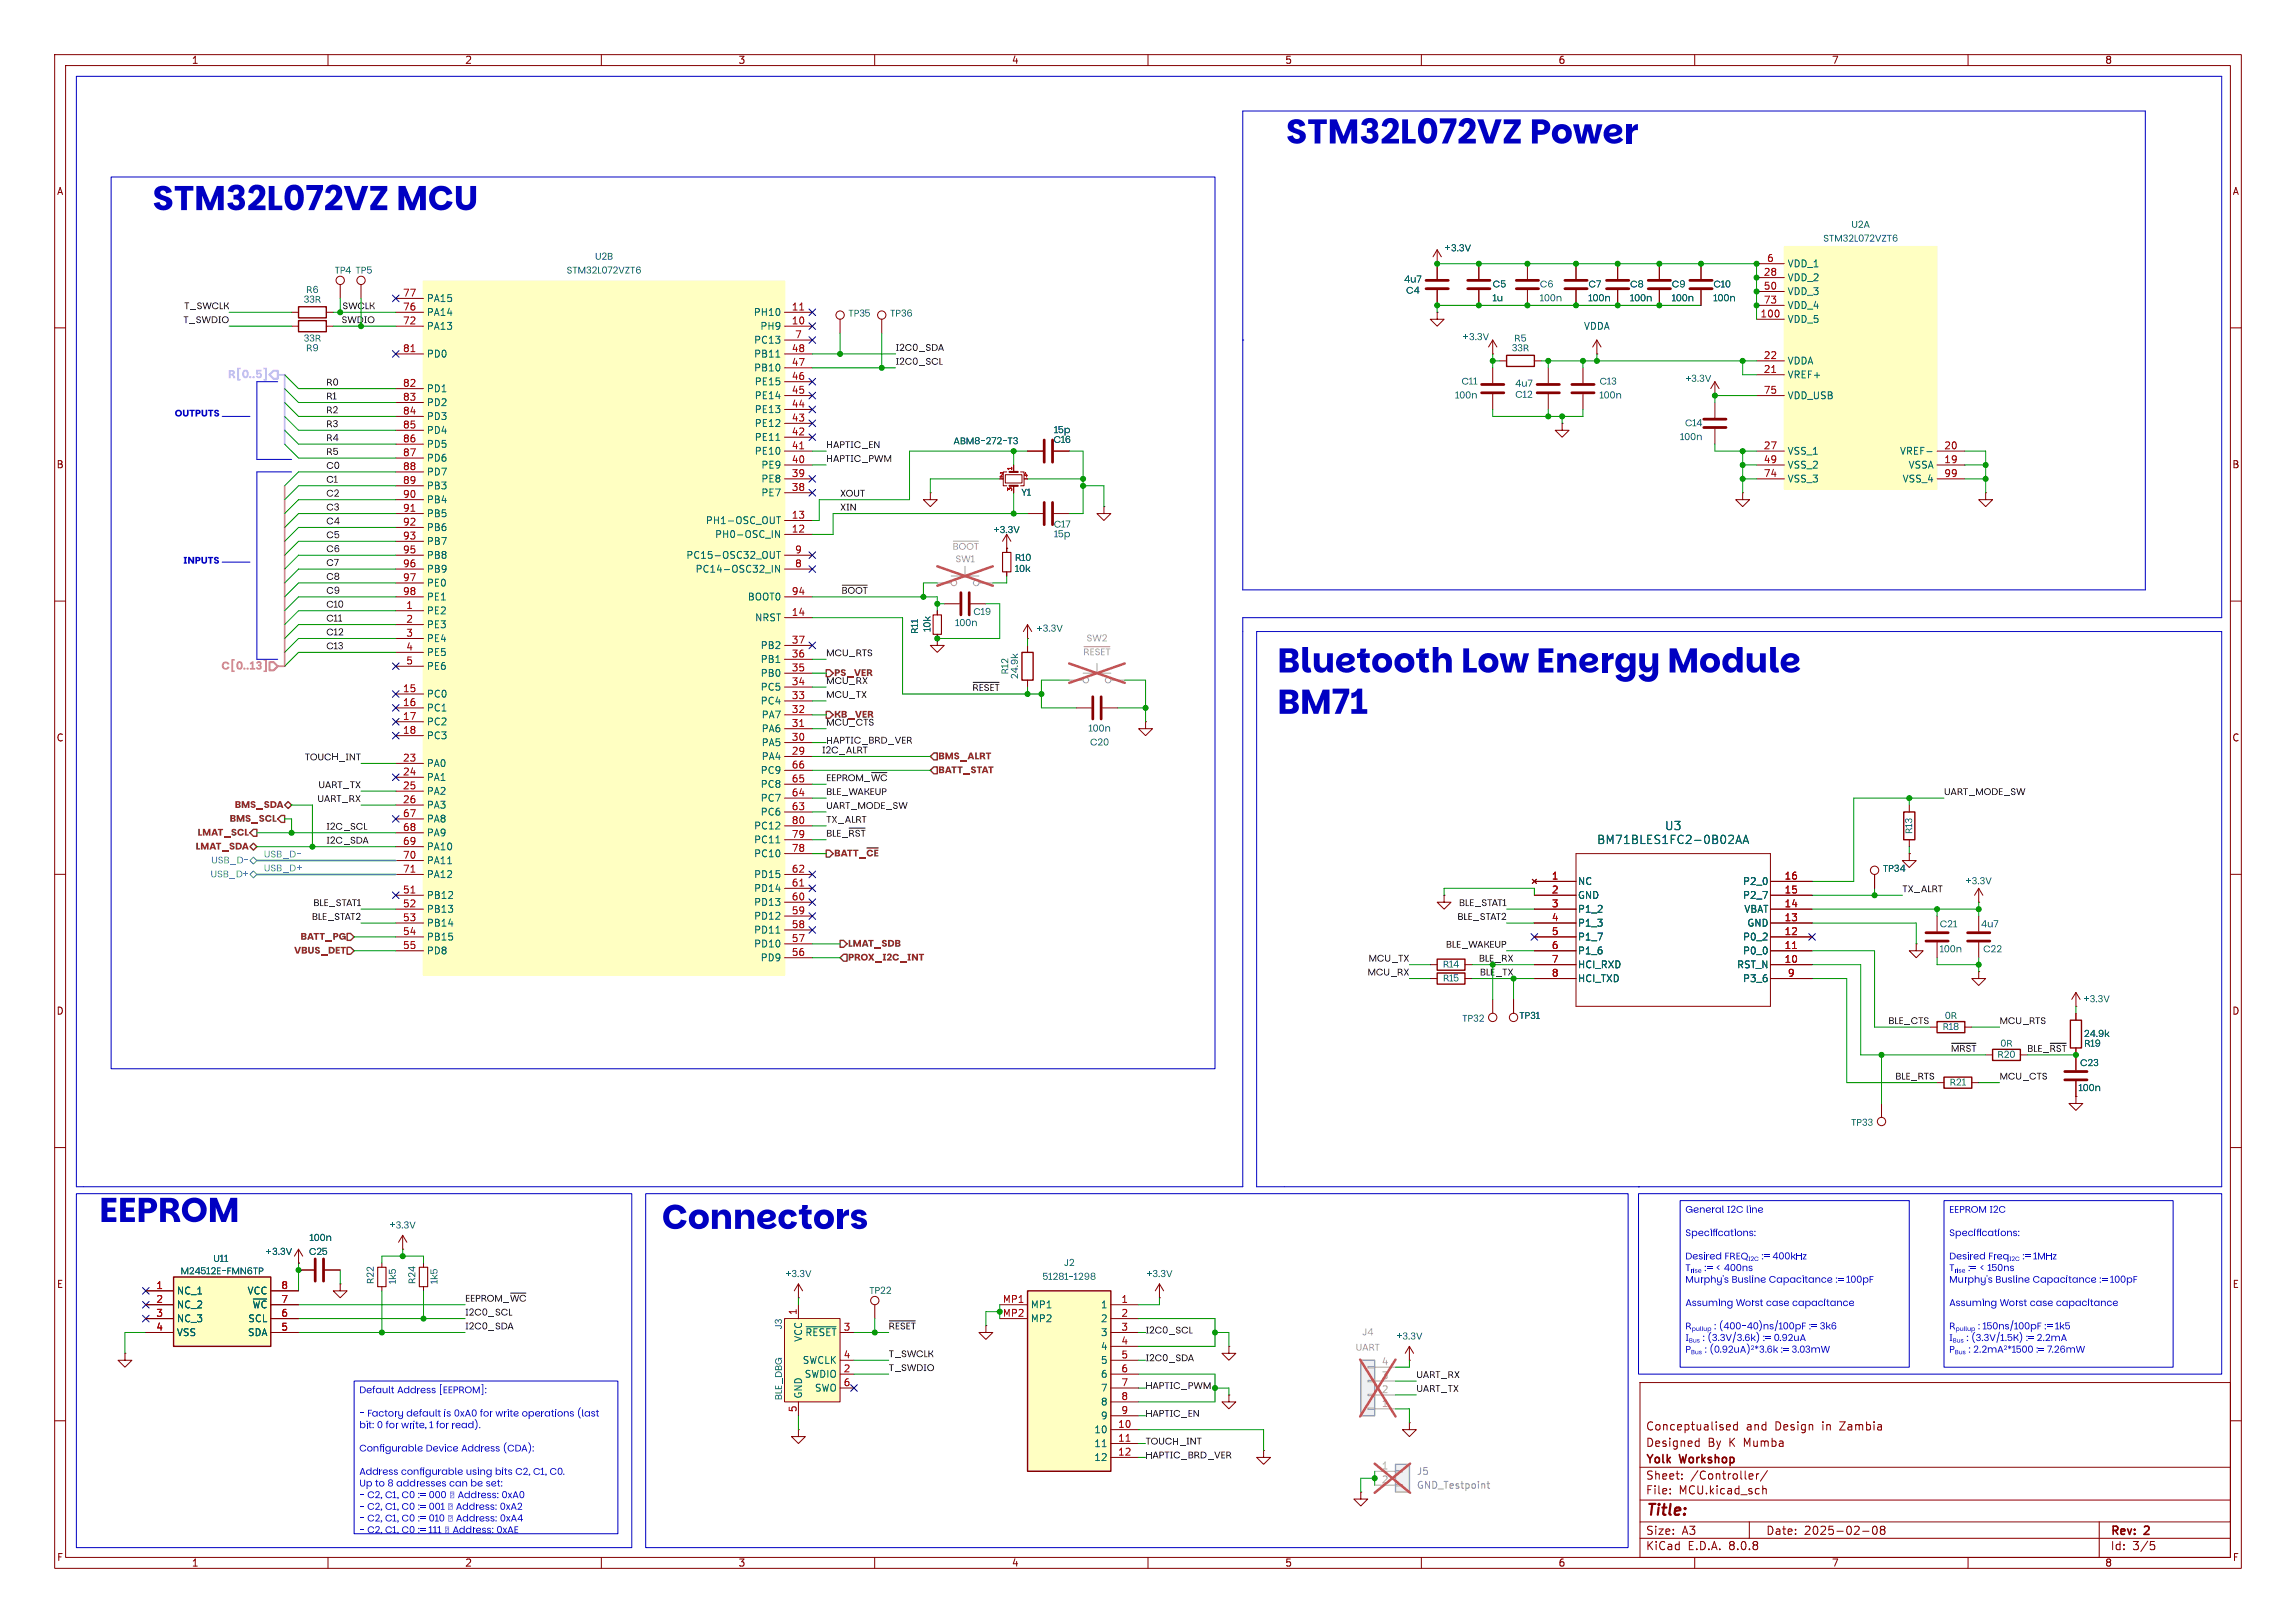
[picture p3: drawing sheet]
<svg xmlns="http://www.w3.org/2000/svg" width="420mm" height="297mm" viewBox="0 0 420 297" stroke-linecap="round" stroke-linejoin="round" font-family="sans-serif">
<defs><g id="words">
<g font-size="6.3" fill="#0000c2">
<text x="233.7" y="125.7">Bluetooth Low Energy Module</text>
<text x="121.1" y="227.5">Connectors</text>
</g>
<text font-size="2.8" fill="#840000" x="301" y="277.9">Title:</text>
<g font-size="2.1" fill="#006464">
<text x="292.1" y="154.7">BM71BLES1FC2-0B02AA</text>
<text x="304.5" y="152.1">U3</text>
</g>
<g font-size="2.1" fill="#840000">
<text x="301" y="262">Conceptualised</text>
<text x="319.4" y="262">and</text>
<text x="324.7" y="262">Design</text>
<text x="333.5" y="262">in</text>
<text x="336.8" y="262">Zambia</text>
<text x="301" y="268.2">Yolk</text>
<text x="301" y="265">Designed</text>
<text x="307.4" y="268.2">Workshop</text>
<text x="312.4" y="265">By</text>
<text x="316.3" y="265">K Mumba</text>
<text x="301" y="273.7">File:</text>
<text x="301" y="271">Sheet:</text>
<text x="307.1" y="273.7">MCU.kicad_sch</text>
<text x="309.2" y="271">/Controller/</text>
<text x="301" y="281.1">Size:</text>
<text x="307.6" y="281.1">A3</text>
<text x="323" y="281.1">Date:</text>
<text x="330" y="281.1">2025-02-08</text>
<text x="386" y="281.3">Rev:</text>
<text x="392.4" y="281.3">2</text>
<text x="301" y="283.9">KiCad</text>
<text x="308.7" y="283.9">E.D.A.</text>
<text x="316.3" y="283.9">8.0.8</text>
<text x="386" y="283.9">Id:</text>
<text x="390.1" y="283.9">3/5</text>
</g>
<g font-size="1.8" fill="#840000">
<text x="35" y="11.9">1</text>
<text x="85" y="11.9">2</text>
<text x="135" y="11.9">3</text>
<text x="185" y="11.9">4</text>
<text x="235" y="11.9">5</text>
<text x="285" y="11.9">6</text>
<text x="335" y="11.9">7</text>
<text x="385" y="11.9">8</text>
<text x="10.3" y="35.9">A</text>
<text x="408.3" y="35.9">A</text>
<text x="10.3" y="85.9">B</text>
<text x="408.2" y="85.9">B</text>
<text x="10.3" y="135.9">C</text>
<text x="408.2" y="135.9">C</text>
<text x="10.3" y="185.9">D</text>
<text x="408.2" y="185.9">D</text>
<text x="10.3" y="235.9">E</text>
<text x="408.3" y="235.9">E</text>
<text x="10.3" y="285.9">F</text>
<text x="35" y="286.9">1</text>
<text x="85" y="286.9">2</text>
<text x="135" y="286.9">3</text>
<text x="185" y="286.9">4</text>
<text x="235" y="286.9">5</text>
<text x="285" y="286.9">6</text>
<text x="335" y="286.9">7</text>
<text x="385" y="286.9">8</text>
<text x="408.3" y="285.9">F</text>
</g>
<g font-size="1.8" fill="#006464">
<text x="264.3" y="46.7">+3.3V</text>
<text x="256.8" y="52.4">4u7</text>
<text x="326.9" y="51.7">VDD_2</text>
<text x="326.9" y="49.1">VDD_1</text>
<text x="78" y="58">PA14</text>
<text x="78" y="55.5">PA15</text>
<text x="137.8" y="58">PH10</text>
<text x="273" y="55.9">1u</text>
<text x="326.9" y="59.3">VDD_5</text>
<text x="326.9" y="54.2">VDD_3</text>
<text x="326.9" y="56.7">VDD_4</text>
<text x="78" y="60.6">PA13</text>
<text x="78" y="65.6">PD0</text>
<text x="137.8" y="65.6">PB11</text>
<text x="137.8" y="63.1">PC13</text>
<text x="139" y="60.6">PH9</text>
<text x="267.6" y="63">+3.3V</text>
<text x="289.6" y="60.6">VDDA</text>
<text x="78" y="72">PD1</text>
<text x="137.8" y="68.2">PB10</text>
<text x="138" y="70.7">PE15</text>
<text x="277.2" y="71.5">4u7</text>
<text x="308.2" y="70.6">+3.3V</text>
<text x="326.9" y="69.4">VREF+</text>
<text x="326.9" y="66.9">VDDA</text>
<text x="78" y="74.5">PD2</text>
<text x="78" y="77.1">PD3</text>
<text x="138" y="75.8">PE13</text>
<text x="138" y="73.3">PE14</text>
<text x="326.9" y="73.3">VDD_USB</text>
<text x="78" y="79.6">PD4</text>
<text x="78" y="82.1">PD5</text>
<text x="138" y="83.4">PE10</text>
<text x="138" y="80.9">PE11</text>
<text x="138" y="78.3">PE12</text>
<text x="192.8" y="80">15p</text>
<text x="326.9" y="83.4">VSS_1</text>
<text x="347.5" y="83.4">VREF-</text>
<text x="78" y="84.7">PD6</text>
<text x="78" y="87.2">PD7</text>
<text x="78" y="89.8">PB3</text>
<text x="139.2" y="88.5">PE8</text>
<text x="139.2" y="86">PE9</text>
<text x="326.9" y="86">VSS_2</text>
<text x="326.9" y="88.5">VSS_3</text>
<text x="347.9" y="88.5">VSS_4</text>
<text x="349" y="86">VSSA</text>
<text x="78" y="92.3">PB4</text>
<text x="78" y="94.8">PB5</text>
<text x="139.2" y="91">PE7</text>
<text x="78" y="97.4">PB6</text>
<text x="78" y="99.9">PB7</text>
<text x="129" y="96.1">PH1-OSC_OUT</text>
<text x="130.7" y="98.7">PH0-OSC_IN</text>
<text x="181.7" y="98.3">+3.3V</text>
<text x="78" y="102.5">PB8</text>
<text x="78" y="105">PB9</text>
<text x="78" y="107.5">PE0</text>
<text x="125.4" y="102.5">PC15-OSC32_OUT</text>
<text x="127.1" y="105">PC14-OSC32_IN</text>
<text x="78" y="112.6">PE2</text>
<text x="78" y="110.1">PE1</text>
<text x="136.7" y="110.1">BOOT0</text>
<text x="138" y="113.9">NRST</text>
<text x="78" y="115.2">PE3</text>
<text x="78" y="117.7">PE4</text>
<text x="139" y="119">PB2</text>
<text x="189.6" y="116.3">+3.3V</text>
<text x="78" y="120.2">PE5</text>
<text x="78" y="122.8">PE6</text>
<text x="139" y="124.1">PB0</text>
<text x="139" y="121.5">PB1</text>
<text x="78" y="127.9">PC0</text>
<text x="78" y="130.4">PC1</text>
<text x="139" y="129.1">PC4</text>
<text x="139" y="126.6">PC5</text>
<text x="139.2" y="131.7">PA7</text>
<text x="78" y="132.9">PC2</text>
<text x="78" y="135.5">PC3</text>
<text x="139.2" y="136.8">PA5</text>
<text x="139.2" y="134.2">PA6</text>
<text x="78" y="140.6">PA0</text>
<text x="78" y="143.1">PA1</text>
<text x="139" y="141.8">PC9</text>
<text x="139.2" y="139.3">PA4</text>
<text x="78" y="145.6">PA2</text>
<text x="78" y="148.2">PA3</text>
<text x="139" y="149.5">PC6</text>
<text x="139" y="146.9">PC7</text>
<text x="139" y="144.4">PC8</text>
<text x="78" y="150.7">PA8</text>
<text x="78" y="153.3">PA9</text>
<text x="78" y="155.8">PA10</text>
<text x="137.8" y="154.5">PC11</text>
<text x="137.8" y="152">PC12</text>
<text x="78" y="158.3">PA11</text>
<text x="78" y="160.9">PA12</text>
<text x="137.8" y="160.9">PD15</text>
<text x="137.8" y="157.1">PC10</text>
<text x="78" y="164.7">PB12</text>
<text x="78" y="167.2">PB13</text>
<text x="137.8" y="166">PD13</text>
<text x="137.8" y="163.4">PD14</text>
<text x="288.5" y="162.2">NC</text>
<text x="288.5" y="164.7">GND</text>
<text x="288.5" y="167.2">P1_2</text>
<text x="318.7" y="164.7">P2_7</text>
<text x="318.7" y="162.2">P2_0</text>
<text x="319" y="167.2">VBAT</text>
<text x="359.5" y="162.6">+3.3V</text>
<text x="78" y="169.8">PB14</text>
<text x="78" y="172.3">PB15</text>
<text x="137.8" y="173.6">PD10</text>
<text x="137.8" y="171">PD11</text>
<text x="137.8" y="168.5">PD12</text>
<text x="288.5" y="169.8">P1_3</text>
<text x="288.5" y="172.3">P1_7</text>
<text x="318.7" y="172.3">P0_2</text>
<text x="319.5" y="169.8">GND</text>
<text x="362.4" y="170.4">4u7</text>
<text x="78" y="174.9">PD8</text>
<text x="139" y="176.1">PD9</text>
<text x="288.5" y="174.9">P1_6</text>
<text x="288.5" y="177.4">HCI_RXD</text>
<text x="288.5" y="179.9">HCI_TXD</text>
<text x="317.6" y="177.4">RST_N</text>
<text x="318.7" y="174.9">P0_0</text>
<text x="318.7" y="179.9">P3_6</text>
<text x="381.1" y="184.1">+3.3V</text>
<text x="71.3" y="225.5">+3.3V</text>
<text x="48.6" y="230.4">+3.3V</text>
<text x="32.3" y="237.1">NC_1</text>
<text x="32.3" y="239.6">NC_2</text>
<text x="45.2" y="237.1">VCC</text>
<text x="46.1" y="239.6">~{WC}</text>
<text x="143.6" y="234.4">+3.3V</text>
<text x="188.5" y="239.6">MP1</text>
<text x="201.3" y="239.6">1</text>
<text x="209.7" y="234.4">+3.3V</text>
<text x="32.3" y="242.2">NC_3</text>
<text x="32.3" y="244.7">VSS</text>
<text x="45.3" y="244.7">SDA</text>
<text x="45.3" y="242.2">SCL</text>
<text x="146.9" y="245.6" transform="rotate(-90 146.9 245.6)">VCC</text>
<text x="147.2" y="244.7">~{RESET}</text>
<text x="188.5" y="242.2">MP2</text>
<text x="201.3" y="242.2">2</text>
<text x="201.3" y="244.7">3</text>
<text x="255.4" y="245.9">+3.3V</text>
<text x="146.7" y="249.8">SWCLK</text>
<text x="201.3" y="247.2">4</text>
<text x="201.3" y="249.8">5</text>
<text x="146.9" y="256" transform="rotate(-90 146.9 256)">GND</text>
<text x="147.1" y="252.3">SWDIO</text>
<text x="149" y="254.9">SWO</text>
<text x="201.3" y="252.3">6</text>
<text x="201.3" y="254.9">7</text>
<text x="201.3" y="257.4">8</text>
<text x="200.1" y="262.5">10</text>
<text x="201.3" y="259.9">9</text>
<text x="200.1" y="265">11</text>
<text x="200.1" y="267.6">12</text>
</g>
<g font-size="1.8" fill="#a90000">
<text x="322.5" y="50.5">28</text>
<text x="322.5" y="53.1">50</text>
<text x="323.1" y="48">6</text>
<text x="73.6" y="59.4">72</text>
<text x="73.6" y="56.9">76</text>
<text x="73.6" y="54.4">77</text>
<text x="144.7" y="59.4">10</text>
<text x="144.7" y="56.9">11</text>
<text x="321.9" y="58.2">100</text>
<text x="322.5" y="55.6">73</text>
<text x="73.6" y="64.5">81</text>
<text x="144.7" y="64.5">48</text>
<text x="145.3" y="62">7</text>
<text x="322.5" y="65.8">22</text>
<text x="73.6" y="70.9">82</text>
<text x="144.7" y="69.6">46</text>
<text x="144.7" y="67.1">47</text>
<text x="322.5" y="68.3">21</text>
<text x="73.6" y="73.4">83</text>
<text x="73.6" y="75.9">84</text>
<text x="144.7" y="77.2">43</text>
<text x="144.7" y="74.7">44</text>
<text x="144.7" y="72.1">45</text>
<text x="322.5" y="72.1">75</text>
<text x="73.6" y="78.5">85</text>
<text x="73.6" y="81">86</text>
<text x="73.6" y="83.6">87</text>
<text x="144.7" y="82.3">41</text>
<text x="144.7" y="79.8">42</text>
<text x="322.5" y="82.3">27</text>
<text x="355.6" y="82.3">20</text>
<text x="73.6" y="86.1">88</text>
<text x="73.6" y="88.6">89</text>
<text x="144.7" y="89.9">38</text>
<text x="144.7" y="87.4">39</text>
<text x="144.7" y="84.8">40</text>
<text x="322.5" y="84.8">49</text>
<text x="322.5" y="87.4">74</text>
<text x="355.6" y="84.8">19</text>
<text x="355.6" y="87.4">99</text>
<text x="73.6" y="91.2">90</text>
<text x="73.6" y="93.7">91</text>
<text x="144.7" y="95">13</text>
<text x="73.6" y="96.3">92</text>
<text x="73.6" y="98.8">93</text>
<text x="73.6" y="101.3">95</text>
<text x="144.7" y="97.5">12</text>
<text x="145.3" y="101.3">9</text>
<text x="73.6" y="103.9">96</text>
<text x="73.6" y="106.4">97</text>
<text x="145.3" y="103.9">8</text>
<text x="73.6" y="109">98</text>
<text x="74.2" y="111.5">1</text>
<text x="144.7" y="112.8">14</text>
<text x="144.7" y="109">94</text>
<text x="74.2" y="114">2</text>
<text x="74.2" y="116.6">3</text>
<text x="74.2" y="119.1">4</text>
<text x="144.7" y="117.9">37</text>
<text x="74.2" y="121.7">5</text>
<text x="144.7" y="125.5">34</text>
<text x="144.7" y="122.9">35</text>
<text x="144.7" y="120.4">36</text>
<text x="73.6" y="126.7">15</text>
<text x="73.6" y="129.3">16</text>
<text x="73.6" y="131.8">17</text>
<text x="144.7" y="130.6">32</text>
<text x="144.7" y="128">33</text>
<text x="73.6" y="134.4">18</text>
<text x="144.7" y="135.6">30</text>
<text x="144.7" y="133.1">31</text>
<text x="73.6" y="139.4">23</text>
<text x="73.6" y="142">24</text>
<text x="144.7" y="138.2">29</text>
<text x="144.7" y="143.3">65</text>
<text x="144.7" y="140.7">66</text>
<text x="73.6" y="144.5">25</text>
<text x="73.6" y="147.1">26</text>
<text x="73.6" y="149.6">67</text>
<text x="144.7" y="148.3">63</text>
<text x="144.7" y="145.8">64</text>
<text x="73.6" y="152.1">68</text>
<text x="73.6" y="154.7">69</text>
<text x="144.7" y="156">78</text>
<text x="144.7" y="153.4">79</text>
<text x="144.7" y="150.9">80</text>
<text x="73.6" y="157.2">70</text>
<text x="73.6" y="159.8">71</text>
<text x="144.7" y="159.8">62</text>
<text x="283.8" y="161">1</text>
<text x="326.3" y="161">16</text>
<text x="73.6" y="163.6">51</text>
<text x="73.6" y="166.1">52</text>
<text x="144.7" y="167.4">59</text>
<text x="144.7" y="164.8">60</text>
<text x="144.7" y="162.3">61</text>
<text x="283.8" y="163.6">2</text>
<text x="283.8" y="166.1">3</text>
<text x="326.3" y="166.1">14</text>
<text x="326.3" y="163.6">15</text>
<text x="73.6" y="168.7">53</text>
<text x="73.6" y="171.2">54</text>
<text x="73.6" y="173.7">55</text>
<text x="144.7" y="172.5">57</text>
<text x="144.7" y="169.9">58</text>
<text x="283.8" y="168.7">4</text>
<text x="283.8" y="171.2">5</text>
<text x="283.8" y="173.7">6</text>
<text x="326.3" y="173.7">11</text>
<text x="326.3" y="171.2">12</text>
<text x="326.3" y="168.7">13</text>
<text x="144.7" y="175">56</text>
<text x="283.8" y="176.3">7</text>
<text x="283.8" y="178.8">8</text>
<text x="326.3" y="176.3">10</text>
<text x="327" y="178.8">9</text>
<text x="28.5" y="236">1</text>
<text x="28.5" y="238.5">2</text>
<text x="51.4" y="238.5">7</text>
<text x="51.4" y="236">8</text>
<text x="183.4" y="238.5">MP1</text>
<text x="205" y="238.5">1</text>
<text x="28.5" y="241">3</text>
<text x="28.5" y="243.6">4</text>
<text x="51.4" y="243.6">5</text>
<text x="51.4" y="241">6</text>
<text x="145.8" y="240.7" transform="rotate(-90 145.8 240.7)">1</text>
<text x="154.2" y="243.6">3</text>
<text x="205" y="241">2</text>
<text x="205" y="243.6">3</text>
<text x="154.2" y="251.2">2</text>
<text x="154.2" y="248.7">4</text>
<text x="205" y="246.1">4</text>
<text x="205" y="248.7">5</text>
<text x="205" y="251.2">6</text>
<text x="154.2" y="253.7">6</text>
<text x="205" y="253.7">7</text>
<text x="205" y="256.3">8</text>
<text x="145.8" y="258.5" transform="rotate(-90 145.8 258.5)">5</text>
<text x="204.4" y="261.4">10</text>
<text x="204.4" y="263.9">11</text>
<text x="205" y="258.8">9</text>
<text x="204.4" y="266.4">12</text>
</g>
<g font-size="1.8" fill="#0f0f0f">
<text x="33.5" y="59.3">T_SWDIO</text>
<text x="33.7" y="56.8">T_SWCLK</text>
<text x="62.5" y="59.3">SWDIO</text>
<text x="62.6" y="56.8">SWCLK</text>
<text x="163.8" y="64.4">I2C0_SDA</text>
<text x="59.7" y="70.8">R0</text>
<text x="163.8" y="67">I2C0_SCL</text>
<text x="59.7" y="75.9">R2</text>
<text x="59.7" y="73.3">R1</text>
<text x="59.7" y="80.9">R4</text>
<text x="59.7" y="78.4">R3</text>
<text x="59.7" y="83.5">R5</text>
<text x="151.1" y="82.2">HAPTIC_EN</text>
<text x="59.7" y="88.6">C1</text>
<text x="59.7" y="86">C0</text>
<text x="151.1" y="84.7">HAPTIC_PWM</text>
<text x="59.7" y="93.6">C3</text>
<text x="59.7" y="91.1">C2</text>
<text x="153.7" y="93.6">XIN</text>
<text x="153.7" y="91.1">XOUT</text>
<text x="59.7" y="101.3">C6</text>
<text x="59.7" y="98.7">C5</text>
<text x="59.7" y="96.2">C4</text>
<text x="59.7" y="106.3">C8</text>
<text x="59.7" y="103.8">C7</text>
<text x="59.7" y="111.4">C10</text>
<text x="59.7" y="108.9">C9</text>
<text x="59.7" y="114">C11</text>
<text x="59.7" y="116.5">C12</text>
<text x="59.7" y="119">C13</text>
<text x="151.1" y="120.3">MCU_RTS</text>
<text x="152.6" y="124.5">PS_VER</text>
<text x="151.1" y="127.9">MCU_TX</text>
<text x="177.9" y="126.7">~{RESET}</text>
<text x="152.6" y="132.1">KB_VER</text>
<text x="55.8" y="139.4">TOUCH_INT</text>
<text x="150.4" y="138.1">I2C_ALRT</text>
<text x="151.1" y="143.2">EEPROM_~{WC}</text>
<text x="58.1" y="147">UART_RX</text>
<text x="58.2" y="144.4">UART_TX</text>
<text x="151.1" y="148.2">UART_MODE_SW</text>
<text x="151.1" y="145.7">BLE_WAKEUP</text>
<text x="355.6" y="145.7">UART_MODE_SW</text>
<text x="59.7" y="152.1">I2C_SCL</text>
<text x="59.7" y="154.6">I2C_SDA</text>
<text x="151.1" y="150.8">TX_ALRT</text>
<text x="151.1" y="153.3">BLE_~{RST}</text>
<text x="57.3" y="166">BLE_STAT1</text>
<text x="266.9" y="166">BLE_STAT1</text>
<text x="348" y="163.5">TX_ALRT</text>
<text x="57.1" y="168.6">BLE_STAT2</text>
<text x="264.5" y="173.6">BLE_WAKEUP</text>
<text x="266.6" y="168.6">BLE_STAT2</text>
<text x="250.2" y="178.7">MCU_RX</text>
<text x="250.3" y="176.2">MCU_TX</text>
<text x="345.4" y="187.6">BLE_CTS</text>
<text x="365.8" y="187.6">MCU_RTS</text>
<text x="346.7" y="197.8">BLE_RTS</text>
<text x="356.9" y="192.7">~{MRST}</text>
<text x="365.8" y="197.8">MCU_CTS</text>
<text x="85.1" y="238.4">EEPROM_~{WC}</text>
<text x="85.1" y="243.5">I2C0_SDA</text>
<text x="85.1" y="241">I2C0_SCL</text>
<text x="162.6" y="243.5">~{RESET}</text>
<text x="162.6" y="248.6">T_SWCLK</text>
<text x="162.6" y="251.1">T_SWDIO</text>
<text x="259.1" y="254.9">UART_TX</text>
<text x="259.1" y="252.4">UART_RX</text>
</g>
<g font-size="1.8" fill="#00c2c2">
<text x="48.3" y="159.7">USB_D+</text>
<text x="48.3" y="157.1">USB_D-</text>
</g>
<g font-size="1.8" fill="#009600">
<text x="270.5" y="176.2">BLE_RX</text>
<text x="270.7" y="178.7">BLE_TX</text>
<text x="370.8" y="192.7">BLE_~{RST} R19</text>
<text x="183.4" y="241">MP2</text>
</g>
<g font-size="1.8" fill="#0000c2">
<text x="308.3" y="231.7">Desired FREQ_{I2C}</text>
<text x="308.3" y="233.9">T_{rise}</text>
<text x="356.6" y="231.7">Desired Freq_{I2C}1MHz</text>
<text x="356.6" y="233.9">T_{rise}</text>
<text x="308.3" y="244.5">R_{pullup}</text>
<text x="356.6" y="244.5">R_{pullup}</text>
<text x="361.8" y="244.5">: 150ns/100pF := 1k5</text>
<text x="308.3" y="246.7">I_{Bus}</text>
<text x="308.3" y="248.8">P_{Bus}</text>
<text x="311.4" y="246.7">: (3.3V/3.6k)</text>
<text x="322.4" y="246.7">:= 0.92uA</text>
<text x="356.6" y="246.7">I_{Bus}</text>
<text x="359.7" y="246.7">: (3.3V/1.5K) := 2.2mA</text>
<text x="65.7" y="260.5">- Factory</text>
<text x="65.7" y="271.1">Address configurable</text>
<text x="65.7" y="273.3">Up to 8 addresses</text>
<text x="65.7" y="275.4">- C2, C1,C0 := 000 þÿ!’</text>
<text x="65.7" y="277.5">- C2, C1,C0 := 001 þÿ!’</text>
<text x="65.7" y="279.7">- C2, C1,C0 := 010 þÿ!’</text>
<text x="83.4" y="277.5">Address: 0xA2</text>
</g>
<g font-size="1.8" fill="#aaa">
<text x="252.7" y="249.9">4</text>
<text x="252.7" y="257.6">1</text>
<text x="252.7" y="255">2</text>
<text x="252.7" y="252.5">3</text>
<text x="252.7" y="269">1</text>
<text x="252.7" y="271.5">2</text>
</g>
<g font-size="1.8" fill="#989898">
<text x="259.1" y="270.1">J5</text>
<text x="259.1" y="272.6">GND_Testpoint</text>
</g>
<g font-size="1.1" fill="#a90000">
<text x="182.7" y="87.4">2</text>
<text x="185.2" y="86.2" transform="rotate(-90 185.2 86.2)">1</text>
<text x="187.1" y="87.4">4</text>
<text x="185.2" y="90.1" transform="rotate(-90 185.2 90.1)">3</text>
</g>
</g></defs>
<g fill="none" stroke="#840000" stroke-width=".18">
<path d="M10 10h400v277h-400zM12 12h396v273h-396zM60 10v2M110 10v2M160 10v2M210 10v2M260 10v2M310 10v2M360 10v2M10 60h2M408 60h2M10 110h2"/>
<path d="M408 110h2M10 160h2M408 160h2M10 210h2M408 210h2M300 253h108v32h-108zM10 260h2M300 278.5h108M300 274.5h108M300 268.5h108M305.5 273.2v.2M305.5 272.5v.1"/>
<path d="M307.7 270.5v.2M307.7 269.8v.1M310.4 263.7l.4 .1M310.8 263.2v1.5M310.8 264.6l-.4 .1M315.9 261.6h.5M315.9 260.8l.4-.1 .2 .3-.7 .2M317.8 260.8l-.4-.1-.3 .3v.4l.1 .2h.6M317.8 260.2v1.5M320 278.5v3M320.2 269.7l.4 .1 .1 .2-.8 .2M320.6 270.6l-.4 .1"/>
<path d="M321.3 269.7v1M321.7 269.7l-.3 .1-.1 .2M322.4 271.9v1.5M322.4 272.5l.3-.1 .3 .1 .1 .9M323.3 269.1l-1.3 1.9M342.7 279.4l.2-.1a.8 .8 0 0 1 .5 .7 .8 .8 0 0 1-.5 .8l-.2-.2-.2-.4zM344.2 279.9l-.3-.3 .3-.3 .5 .1 .1 .2-.3 .3M344.2 279.9l-.3 .3 .1 .4 .2 .2 .5-.1 .1-.2-.1-.4-.2-.2M344.2 279.9h.3M384 278.5v6.5M408 260h2M60 285v2"/>
<path d="M110 285v2M160 285v2M210 285v2M260 285v2M300 281.5h108M310 285v2M340.7 280.2h1.2M360 285v2M393.4 282.1h.7M393.5 282.7h.4l.3 .2-.2 .6-.5 .1"/>
</g>
<g fill="#fff">
<path d="M307.3 219.7h41.9v30.5h-41.9z"/>
<path d="M64.8 252.7h48.2v28h-48.2z"/>
<path d="M355.6 219.7h41.9v30.5h-41.9z"/>
</g>
<g fill="none" stroke="#840000" stroke-width=".18">
<path d="M273 182.9v2.5"/>
<circle cx="273.1" cy="186.2" r=".76"/>
</g>
<g fill="#006464">
<path d="M267.5 185.7h.9v.2h-.4v1.1h-.1v-1.1h-.4z"/>
<path d="M268.6 185.7h.4a.37 .37 0 0 1 .4 .4 .37 .37 0 0 1-.4 .4h-.3v.5h-.1v-.7h.5l.1-.2-.1-.2h-.4v.4h-.1z"/>
<path d="M269.7 185.8a.36 .36 0 0 1 .6-.1 .36 .36 0 0 1-.2 .6 .4 .4 0 0 1 0 .7 .4 .4 0 0 1-.6-.4h.2a.27 .27 0 0 0 .3 .3 .27 .27 0 0 0 .2-.4 .27 .27 0 0 0-.4-.1v-.2a.25 .25 0 0 0 .4-.1 .25 .25 0 0 0-.2-.3 .25 .25 0 0 0-.3 .2h-.1z"/>
<path d="M270.7 185.8a.45 .45 0 0 1 .7 .1 .45 .45 0 0 1-.3 .7l-.3 .2h.7v.2h-.9l.3-.5a.36 .36 0 0 0 .4-.3 .36 .36 0 0 0-.4-.4l-.1 .3h-.2z"/>
</g>
<g fill="none" stroke="#840000" stroke-width=".18">
<path d="M288.3 156.2h35.5v28h-35.5zM280.3 160.9l.8 .8M280.7 161.3h7.6M280.7 176.5h7.6M280.7 174h7.6M280.7 171.5h7.6M280.7 168.9h7.6M280.7 166.4h7.6M280.7 163.8h7.6M280.7 179.1h7.6M281.1 160.9l-.8 .8M323.8 161.3h7.7"/>
<path d="M323.8 176.5h7.7M323.8 174h7.7M323.8 171.5h7.7M323.8 168.9h7.7M323.8 166.4h7.7M323.8 163.8h7.7M323.8 179.1h7.7M73.7 228.6h.1M73.7 226.1l-.8 1.2M73.7 226.1v2.5M73.7 226.1l.7 1.2"/>
</g>
<path d="M327.9 173.6h.7" fill="none" stroke="#a90000" stroke-width=".18"/>
<path d="M317.5 154.4l.5-1.6 .6 1.6M317.7 153.9h.7M318.8 154.4l.6-1.6 .5 1.6M319 153.9h.7" fill="none" stroke="#006464" stroke-width=".18"/>
<g fill="#006464">
<path d="M72.6 223.6a.36 .36 0 0 1 .6 0 .36 .36 0 0 1-.1 .5 .4 .4 0 0 1-.1 .7 .4 .4 0 0 1-.5-.3l.1-.1a.27 .27 0 0 0 .3 .3 .27 .27 0 0 0 .2-.3 .27 .27 0 0 0-.4-.2v-.1a.25 .25 0 0 0 .4-.2 .25 .25 0 0 0-.2-.3 .25 .25 0 0 0-.3 .3l-.1-.1z"/>
<path d="M74 223.6a.36 .36 0 0 1 .6 0 .36 .36 0 0 1-.1 .5 .4 .4 0 0 1 0 .7 .4 .4 0 0 1-.6-.3l.2-.1a.27 .27 0 0 0 .3 .3 .27 .27 0 0 0 .2-.3 .27 .27 0 0 0-.4-.2v-.1a.25 .25 0 0 0 .4-.2 .25 .25 0 0 0-.3-.3 .25 .25 0 0 0-.2 .3l-.2-.1z"/>
<path d="M74.9 223.6h.2l.4 1 .4-1h.1l-.4 1.2h-.2z"/>
</g>
<path d="M22.9 247.6v1.3h1.2l-1.2 1.3-1.3-1.3h1.3M22.9 247.6h.1" fill="none" stroke="#840000" stroke-width=".18"/>
<path d="M31.7 233.7h17.8v12.7h-17.8z" fill="#ffffc2"/>
<path d="M31.7 233.7h17.8v12.7h-17.8z" fill="none" stroke="#840000" stroke-width=".25"/>
<path d="M26.7 236.2h5M26.7 238.8h5M49.5 236.2h5.1M49.5 238.8h5.1M26.7 241.3h5M26.7 243.8h5M49.5 241.3h5.1M49.5 243.8h5.1" fill="none" stroke="#840000" stroke-width=".18"/>
<g fill="#006464">
<path d="M39.1 229.7h.2v.8a.3 .3 0 0 0 .3 .3 .3 .3 0 0 0 .3-.3v-.8h.2v.7a.47 .47 0 0 1-.5 .5 .47 .47 0 0 1-.5-.5z"/>
<path d="M40.2 229.8l.5-.2v1.2h.2v.1h-.7v-.1h.3v-1l-.3 .2z"/>
<path d="M41 229.8l.5-.2v1.2h.2v.1h-.7v-.1h.3v-1l-.3 .2z"/>
<path d="M33.2 232h.1l.5 1 .5-1h.1v1.2h-.1v-1.1l-.4 1.1h-.2l-.4-1.1v1.1h-.1z"/>
<path d="M34.8 232a.45 .45 0 0 1 .7 .1 .45 .45 0 0 1-.3 .7l-.3 .3h.6v.1h-.8l.3-.4a.36 .36 0 0 0 .3-.4 .36 .36 0 0 0-.4-.3l-.1 .2h-.1z"/>
<path d="M36.3 231.9h.2v.9h.2v.1h-.2v.3h-.2v-.3h-.6v-.1h.6v-.7l-.5 .7h-.1z"/>
<path d="M36.8 231.9h.8v.1h-.7v.5a.43 .43 0 0 1 .7 .1 .43 .43 0 0 1-.2 .6 .43 .43 0 0 1-.6-.3l.1-.1a.29 .29 0 0 0 .4 .2 .29 .29 0 0 0 .1-.4 .29 .29 0 0 0-.5 0h-.1z"/>
<path d="M37.8 232.1l.4-.2v1.2h.3v.1h-.7v-.1h.2v-1l-.2 .2z"/>
<path d="M38.7 232a.45 .45 0 0 1 .7 .1 .45 .45 0 0 1-.2 .7l-.3 .3h.6v.1h-.9l.4-.4a.36 .36 0 0 0 .3-.4 .36 .36 0 0 0-.4-.3l-.1 .2h-.2z"/>
<path d="M39.7 232h.7v.1h-.5v.4h.4v.1h-.4v.5h.5v.1h-.7z"/>
<path d="M40.6 232.5h.7v.1h-.7z"/>
<path d="M41.6 232h.7v.1h-.6v.4h.5v.1h-.5v.6h-.1z"/>
<path d="M42.5 232h.2l.4 1 .5-1h.1v1.2h-.1v-1.1l-.4 1.1h-.1l-.5-1.1v1.1h-.1z"/>
<path d="M44 232h.2l.6 .9v-.9h.2v1.2h-.2l-.6-1v1h-.2z"/>
<path d="M45.5 232l.3-.1a.18 .18 0 0 1 .2 .1 .18 .18 0 0 1 0 .2 .33 .33 0 0 0-.5-.1 .33 .33 0 0 0-.1 .5 .43 .43 0 0 1 .7 0 .43 .43 0 0 1-.2 .6 .43 .43 0 0 1-.6-.3v-.1h.1a.28 .28 0 0 0 .4 .2 .28 .28 0 0 0 .1-.5 .28 .28 0 0 0-.5 .2l-.1 .1v-.3z"/>
<path d="M46.3 232h.9v.1h-.4v1.1h-.1v-1.1h-.4z"/>
<path d="M47.4 232h.4a.37 .37 0 0 1 .4 .3 .37 .37 0 0 1-.4 .4h-.3v.5h-.1v-.7h.5l.1-.2-.1-.2h-.4v.4h-.1z"/>
</g>
<path d="M54.6 231.1h.1M54.6 228.6l-.8 1.3M54.6 228.6v2.5M54.6 228.6l.8 1.3" fill="none" stroke="#840000" stroke-width=".18"/>
<g fill="#006464">
<path d="M50 228.4a.36 .36 0 0 1 .6 0 .36 .36 0 0 1-.2 .6 .4 .4 0 0 1 0 .6 .4 .4 0 0 1-.6-.3h.2a.27 .27 0 0 0 .3 .2 .27 .27 0 0 0 .2-.3 .27 .27 0 0 0-.4-.2v-.1a.25 .25 0 0 0 .4-.1 .25 .25 0 0 0-.2-.4 .25 .25 0 0 0-.3 .3h-.1z"/>
<path d="M51.4 228.4a.36 .36 0 0 1 .6 0 .36 .36 0 0 1-.1 .6 .4 .4 0 0 1 0 .6 .4 .4 0 0 1-.6-.3h.1a.27 .27 0 0 0 .4 .2 .27 .27 0 0 0 .2-.3 .27 .27 0 0 0-.4-.2v-.1a.25 .25 0 0 0 .3-.1 .25 .25 0 0 0-.2-.4 .25 .25 0 0 0-.2 .3h-.2z"/>
<path d="M52.3 228.4h.2l.4 1.1 .3-1.1h.2l-.4 1.2h-.2z"/>
</g>
<path d="M57.7 230.4v4M59.2 230.4v4" fill="none" stroke="#840000" stroke-width=".51"/>
<path d="M54.6 232.4h2.8M59.4 232.4h2.8" fill="none" stroke="#840000" stroke-width=".18"/>
<g fill="#006464">
<path d="M56.8 228.6a.61 .61 0 0 1 1 .2h-.2a.46 .46 0 0 0-.7-.1 .46 .46 0 0 0 0 .7 .46 .46 0 0 0 .7-.2l.2 .1a.63 .63 0 0 1-.9 .2 .63 .63 0 0 1-.1-.9z"/>
<path d="M58.1 228.5a.45 .45 0 0 1 .7 .1 .45 .45 0 0 1-.3 .6l-.3 .3h.6v.1h-.8l.3-.4a.36 .36 0 0 0 .3-.4 .36 .36 0 0 0-.3-.3l-.2 .2h-.1z"/>
<path d="M59 228.3h.8v.2h-.7v.4a.43 .43 0 0 1 .7 .2 .43 .43 0 0 1-.2 .6 .43 .43 0 0 1-.6-.3l.1-.1a.29 .29 0 0 0 .4 .2 .29 .29 0 0 0 .1-.5 .29 .29 0 0 0-.5 .1h-.1z"/>
<path d="M56.7 226l.4-.2v1.2h.3v.1h-.7v-.1h.2v-1l-.2 .2z"/>
<path d="M57.7 225.9a.62 .62 0 0 1 .7 .3 .62 .62 0 0 1-.2 .8 .47 .47 0 0 1-.5 0 .47 .47 0 0 1-.2-.6h.1a.34 .34 0 0 0 .3 .6 .34 .34 0 0 0 .3-.6 .33 .33 0 0 0-.3-.5 .33 .33 0 0 0-.3 .5h-.1z"/>
<path d="M58.7 225.9a.62 .62 0 0 1 .8 .3 .62 .62 0 0 1-.2 .8 .47 .47 0 0 1-.6 0 .47 .47 0 0 1-.1-.6h.1a.34 .34 0 0 0 .3 .6 .34 .34 0 0 0 .3-.6 .33 .33 0 0 0-.3-.5 .33 .33 0 0 0-.3 .5h-.1z"/>
<path d="M59.7 226.1h.2v.2a.37 .37 0 0 1 .4-.2 .37 .37 0 0 1 .3 .4v.6h-.2v-.5a.28 .28 0 0 0-.3-.4 .28 .28 0 0 0-.2 .4v.5h-.2z"/>
</g>
<path d="M261.6 179.1h1.3M268 179.1h1.2M62.2 234.9v1.3h1.3l-1.3 1.3-1.2-1.3h1.2M62.2 234.9h.1M224.8 246.4v1.2h1.3l-1.3 1.3-1.3-1.3h1.3M224.8 246.4h.1M224.8 255.3v1.2h1.3l-1.3 1.3-1.3-1.3h1.3M224.8 255.3h.1" fill="none" stroke="#840000" stroke-width=".18"/>
<path d="M262.9 178.1h5.1v2h-5.1z" fill="none" stroke="#840000" stroke-width=".25"/>
<g fill="#006464">
<path d="M264.1 178.4h.4a.35 .35 0 0 1 .4 .2 .35 .35 0 0 1-.2 .5l.2 .2 .1 .3h-.2l-.2-.4-.3-.1v.5h-.2v-.6l.5-.1 .2-.2-.1-.2h-.4v.5h-.2z"/>
<path d="M265.1 178.5l.5-.2v1.2h.2v.1h-.7v-.1h.3v-1l-.3 .2z"/>
<path d="M265.9 178.3h.8v.2h-.6v.4a.43 .43 0 0 1 .6 .1 .43 .43 0 0 1-.2 .7 .43 .43 0 0 1-.6-.4l.2-.1a.29 .29 0 0 0 .4 .2 .29 .29 0 0 0 0-.4 .29 .29 0 0 0-.4 .1l-.2-.1z"/>
</g>
<path d="M262.9 175.5h5.1v2h-5.1z" fill="none" stroke="#840000" stroke-width=".25"/>
<path d="M261.6 176.5h1.3M268 176.5h1.2" fill="none" stroke="#840000" stroke-width=".18"/>
<g fill="#006464">
<path d="M264.1 175.8h.4a.35 .35 0 0 1 .4 .3 .35 .35 0 0 1-.3 .4l.3 .2 .1 .4h-.2l-.2-.4-.4-.1v.5h-.1v-.7h.5l.1-.2-.1-.2h-.4v.4h-.1z"/>
<path d="M265.1 176l.5-.2v1.1h.2v.2h-.7v-.2h.3v-.9l-.3 .1z"/>
<path d="M266.5 175.8h.2v.8h.2v.2h-.2v.3h-.2v-.3h-.6v-.2h.6v-.7l-.4 .7h-.2z"/>
</g>
<path d="M69.1 231.9h1.5v3.6h-1.5z" fill="none" stroke="#840000" stroke-width=".2"/>
<path d="M69.8 231.1v.8M69.8 235.5v.7" fill="none" stroke="#840000" stroke-width=".18"/>
<g fill="#006464">
<path d="M67.2 234.1l.4-.1 .2 .3 .2-.3 .3-.1v.2l-.4 .2v.3h.4v.2h-1.2v-.4h.1v.2h.5l-.1-.4h-.3l-.1 .2h-.1z"/>
<path d="M67.2 233a.88 .88 0 0 1 1 .5v-.6h.1v.8l-.4-.3a.36 .36 0 0 0-.4-.3 .36 .36 0 0 0-.3 .3l.3 .2-.1 .1a.42 .42 0 0 1-.3-.3 .42 .42 0 0 1 .1-.4z"/>
<path d="M67.2 231.9a.88 .88 0 0 1 1 .5v-.6h.1v.9l-.4-.4a.36 .36 0 0 0-.4-.3 .36 .36 0 0 0-.3 .4l.3 .1-.1 .1a.42 .42 0 0 1-.3-.2 .42 .42 0 0 1 .1-.5z"/>
<path d="M71.1 234.5h1.2v-.3h.1v.7h-.1v-.2h-1l.2 .2h-.2z"/>
<path d="M71.4 233.3l.5 .4 .5-.4v.1l-.3 .2-.1 .3h.4v.2h-1.3v-.2h.8l-.2-.3-.3-.1z"/>
<path d="M71.1 232.3h.2v.6h.4a.43 .43 0 0 1 .1-.6 .43 .43 0 0 1 .7 .2 .43 .43 0 0 1-.4 .6l-.1-.1a.29 .29 0 0 0 .2-.5 .29 .29 0 0 0-.4 0 .29 .29 0 0 0 .1 .4l-.1 .2h-.7z"/>
</g>
<g fill="none" stroke="#840000" stroke-width=".18">
<path d="M276.9 182.9v2.5"/>
<circle cx="276.9" cy="186.2" r=".76"/>
</g>
<g fill="#006464">
<path d="M278 185.2h.8v.2h-.3v1.1h-.2v-1.1h-.3z"/>
<path d="M279 185.2h.4a.37 .37 0 0 1 .4 .4 .37 .37 0 0 1-.4 .3h-.2v.6h-.2v-.7h.5l.2-.2-.1-.2h-.4v.4h-.2z"/>
<path d="M280.1 185.3a.36 .36 0 0 1 .6-.1 .36 .36 0 0 1-.1 .6 .4 .4 0 0 1 0 .7 .4 .4 0 0 1-.6-.4h.1a.27 .27 0 0 0 .4 .3 .27 .27 0 0 0 .2-.4 .27 .27 0 0 0-.4-.2v-.1a.25 .25 0 0 0 .3-.1 .25 .25 0 0 0-.2-.3 .25 .25 0 0 0-.2 .2h-.2z"/>
<path d="M281 185.4l.4-.2v1.1h.3v.2h-.7v-.2h.2v-.9l-.2 .1z"/>
</g>
<path d="M264.2 163.8v1.3h-1.3l1.3 1.3 1.2-1.3h-1.2M264.2 163.8h.1" fill="none" stroke="#840000" stroke-width=".18"/>
<path d="M248.9 248.9h2.6v10.2h-2.6z" fill="#f0f0f0"/>
<path d="M250.2 250.1h1.3v.2h-1.3zM250.2 252.6h1.3v.3h-1.3zM250.2 255.1h1.3v.3h-1.3zM250.2 257.7h1.3v.2h-1.3zM251.5 257.8h3.8M251.5 255.3h3.8M251.5 252.7h3.8M251.5 250.2h3.8" fill="none" stroke="#a1a1a1" stroke-width=".18"/>
<path d="M248.9 248.9h2.6v10.2h-2.6z" fill="none" stroke="#a1a1a1" stroke-width=".25"/>
<g fill="#989898">
<path d="M249.8 243.1h.1v.9a.35 .35 0 0 1-.3 .4 .35 .35 0 0 1-.4-.3l.2-.1 .2 .2h.1z"/>
<path d="M250.8 243.1h.2v.8h.2v.2h-.2v.3h-.2v-.3h-.6v-.2h.6v-.6l-.4 .6h-.2z"/>
<path d="M248.1 245.9h.2v.8a.3 .3 0 0 0 .3 .3 .3 .3 0 0 0 .3-.3v-.8h.1v.8a.47 .47 0 0 1-.4 .5 .47 .47 0 0 1-.5-.5z"/>
<path d="M249.7 245.9h.1l.5 1.3h-.2l-.4-1.2-.3 1.2h-.2z"/>
<path d="M249.4 246.8h.7v.1h-.7z"/>
<path d="M250.5 245.9h.4a.35 .35 0 0 1 .4 .3 .35 .35 0 0 1-.3 .4l.3 .2 .1 .4h-.2l-.2-.4-.4-.1v.5h-.1v-.7h.5l.1-.2-.1-.2h-.4v.4h-.1z"/>
<path d="M251.5 245.9h.8v.2h-.3v1.1h-.2v-1.1h-.3z"/>
</g>
<path d="M248.8 248.8l6.5 10.4M255.3 248.8l-6.5 10.4" fill="none" stroke="#e65255" stroke-width=".46"/>
<path d="M257.8 248.9h.1M257.8 246.4l-.8 1.2M257.8 246.4v2.5M257.8 246.4l.8 1.2" fill="none" stroke="#840000" stroke-width=".18"/>
<g fill="#006464">
<path d="M256.7 243.9a.36 .36 0 0 1 .6 0 .36 .36 0 0 1-.1 .5 .4 .4 0 0 1 0 .7 .4 .4 0 0 1-.6-.3h.2a.27 .27 0 0 0 .3 .2 .27 .27 0 0 0 .2-.3 .27 .27 0 0 0-.4-.2v-.1a.25 .25 0 0 0 .4-.2 .25 .25 0 0 0-.3-.3 .25 .25 0 0 0-.2 .3h-.2z"/>
<path d="M258.2 243.9a.36 .36 0 0 1 .6 0 .36 .36 0 0 1-.1 .5 .4 .4 0 0 1-.1 .7 .4 .4 0 0 1-.5-.3h.1a.27 .27 0 0 0 .3 .2 .27 .27 0 0 0 .2-.3 .27 .27 0 0 0-.4-.2v-.1a.25 .25 0 0 0 .4-.2 .25 .25 0 0 0-.2-.3 .25 .25 0 0 0-.3 .3h-.1z"/>
<path d="M259.1 243.9h.1l.4 1.1 .4-1.1h.2l-.5 1.2h-.2z"/>
</g>
<path d="M146 237.5h.1M146 234.9l-.7 1.3M146 234.9v2.6M146 234.9l.8 1.3M180.3 242.6v1.2h1.3l-1.3 1.3-1.2-1.3h1.2M180.3 242.6h.1" fill="none" stroke="#840000" stroke-width=".18"/>
<g fill="#006464">
<path d="M145 232.5a.36 .36 0 0 1 .6 0 .36 .36 0 0 1-.2 .5 .4 .4 0 0 1 0 .7 .4 .4 0 0 1-.6-.3l.2-.1a.27 .27 0 0 0 .3 .3 .27 .27 0 0 0 .2-.4 .27 .27 0 0 0-.4-.1v-.1a.25 .25 0 0 0 .4-.2 .25 .25 0 0 0-.2-.3 .25 .25 0 0 0-.3 .3l-.1-.1z"/>
<path d="M146.4 232.5a.36 .36 0 0 1 .6 0 .36 .36 0 0 1-.1 .5 .4 .4 0 0 1 0 .7 .4 .4 0 0 1-.6-.3l.1-.1a.27 .27 0 0 0 .4 .3 .27 .27 0 0 0 .2-.4 .27 .27 0 0 0-.4-.1v-.1a.25 .25 0 0 0 .3-.2 .25 .25 0 0 0-.2-.3 .25 .25 0 0 0-.2 .3l-.2-.1z"/>
<path d="M147.3 232.5h.2l.4 1 .3-1h.2l-.5 1.2h-.1z"/>
</g>
<path d="M143.5 241.3h10.2v15.2h-10.2z" fill="#ffffc2"/>
<path d="M146 238.8v2.5M143.5 241.3h10.2v15.2h-10.2zM146 256.5v2.6M153.7 251.5h2.5M153.7 243.8h2.5M153.7 248.9h2.5M153.7 254h2.5" fill="none" stroke="#840000" stroke-width=".18"/>
<path d="M147.4 242.8h5.5" fill="none" stroke="#006464" stroke-width=".18"/>
<g fill="#006464">
<path d="M141.8 242.5h.9a.35 .35 0 0 1 .3 .4 .35 .35 0 0 1-.3 .3v-.1l.2-.2-.1-.2h-1z"/>
<path d="M141.8 241.5h.4l.1 .2a.4 .4 0 0 1 .7 0 .4 .4 0 0 1-.3 .6v-.2a.27 .27 0 0 0 .2-.3 .27 .27 0 0 0-.3-.2 .27 .27 0 0 0-.2 .4h-.1a.25 .25 0 0 0-.2-.4 .25 .25 0 0 0-.3 .2 .25 .25 0 0 0 .3 .3v.1a.43 .43 0 0 1-.3-.7z"/>
<path d="M141.9 255.3h.3l.2 .2a.33 .33 0 0 1 .4-.3 .33 .33 0 0 1 .2 .4v.5h-1.2v-.5h.1v.3h.4v-.3h.2v.3h.4l-.1-.5h-.3v.2l-.4-.2-.3 .2z"/>
<path d="M141.8 254.8h1.1v-.4h.1v.6h-1.2z"/>
<path d="M141.8 253.5h.1v.6h.4v-.5h.2v.5h.4v-.6h.1v.7h-1.2z"/>
<path d="M143.1 252.3h.1v1h-.1z"/>
<path d="M142 251.1a.62 .62 0 0 1 .7-.1 .62 .62 0 0 1 .3 .6v.4h-1.2v-.4h.1v.2h1v-.2a.48 .48 0 0 0-.5-.5 .48 .48 0 0 0-.5 .5h-.1v-.1z"/>
<path d="M141.9 250l.3-.1 .2 .2a.33 .33 0 0 1 .4-.2 .33 .33 0 0 1 .2 .4v.4h-1.2v-.4h.1v.3h.4v-.3h.2v.3h.4l-.1-.5h-.3v.2l-.4-.2-.3 .2z"/>
<path d="M142 248.7l.1-.2 .1 .2a.45 .45 0 0 0-.2 .7 .45 .45 0 0 0 .8-.1 .45 .45 0 0 0-.3-.6v.4h-.2v-.6h.7v.1h-.4a.6 .6 0 0 1 .3 .8 .6 .6 0 0 1-.8 .3 .6 .6 0 0 1-.3-.7z"/>
</g>
<path d="M146 261.6v1.3h1.3l-1.3 1.3-1.2-1.3h1.2M146 261.6h.1" fill="none" stroke="#840000" stroke-width=".18"/>
<path d="M188 236.2h15.2v33h-15.2z" fill="#ffffc2"/>
<path d="M188 236.2h15.2v33h-15.2z" fill="none" stroke="#840000" stroke-width=".25"/>
<g fill="none" stroke="#840000" stroke-width=".18">
<path d="M182.9 238.8h5.1M203.2 238.8h5.1M182.9 241.3h5.1M203.2 241.3h5.1M203.2 243.8h5.1M203.2 246.4h5.1M203.2 248.9h5.1M203.2 251.5h5.1M203.2 254h5.1M203.2 256.5h5.1M203.2 259.1h5.1M203.2 261.6h5.1"/>
<path d="M203.2 264.2h5.1M203.2 266.7h5.1"/>
</g>
<path d="M201.6 264.7h.7" fill="none" stroke="#006464" stroke-width=".18"/>
<path d="M206 263.7h.7" fill="none" stroke="#a90000" stroke-width=".18"/>
<g fill="#006464">
<path d="M195.2 230.4h.2v.9a.35 .35 0 0 1-.4 .4 .35 .35 0 0 1-.3-.3l.1-.1 .2 .2h.2z"/>
<path d="M195.7 230.5a.45 .45 0 0 1 .7 .1 .45 .45 0 0 1-.2 .7l-.3 .2h.6v.2h-.9l.4-.5a.36 .36 0 0 0 .3-.3 .36 .36 0 0 0-.4-.4l-.1 .3h-.2z"/>
<path d="M190.8 232.9h.8v.2h-.6v.4a.43 .43 0 0 1 .6 .1 .43 .43 0 0 1-.2 .7 .43 .43 0 0 1-.6-.4l.1-.1a.29 .29 0 0 0 .5 .2 .29 .29 0 0 0 0-.4 .29 .29 0 0 0-.4 .1l-.2-.1z"/>
<path d="M191.8 233.1l.4-.2v1.2h.3v.1h-.7v-.1h.3v-1l-.3 .2z"/>
<path d="M192.8 233a.45 .45 0 0 1 .7 .1 .45 .45 0 0 1-.3 .7l-.3 .3h.6v.1h-.9l.4-.4a.36 .36 0 0 0 .3-.4 .36 .36 0 0 0-.4-.3l-.1 .2h-.1z"/>
<path d="M193.8 233a.38 .38 0 0 1 .6-.1 .38 .38 0 0 1 0 .6 .42 .42 0 0 1-.1 .7 .42 .42 0 0 1-.6-.4h.1a.3 .3 0 0 0 .5 .3 .3 .3 0 0 0 0-.5 .3 .3 0 0 0-.5 .2h-.1l.2-.3-.2-.2h.2a.26 .26 0 0 0 .4 .2 .26 .26 0 0 0 0-.5 .26 .26 0 0 0-.4 .2l-.2 .1z"/>
<path d="M194.7 233.1l.5-.2v1.2h.2v.1h-.7v-.1h.3v-1l-.3 .2z"/>
<path d="M195.6 233.5h.7v.1h-.7z"/>
<path d="M196.4 233.1l.5-.2v1.2h.2v.1h-.7v-.1h.3v-1l-.3 .2z"/>
<path d="M197.4 233a.45 .45 0 0 1 .7 .1 .45 .45 0 0 1-.3 .7l-.3 .3h.7v.1h-.9l.3-.4a.36 .36 0 0 0 .4-.4 .36 .36 0 0 0-.4-.3l-.1 .2h-.2z"/>
<path d="M198.5 233a.63 .63 0 0 1 .8 .3 .63 .63 0 0 1-.3 .8l-.4 .1-.2-.3h.1a.34 .34 0 0 0 .5 .1 .34 .34 0 0 0 .1-.5 .39 .39 0 0 1-.4 .3 .39 .39 0 0 1-.3-.5h.1a.28 .28 0 0 0 .4 .3 .28 .28 0 0 0 .1-.5 .28 .28 0 0 0-.5 .2h-.1z"/>
<path d="M199.6 233a.38 .38 0 0 1 .6-.1 .38 .38 0 0 1 0 .6 .42 .42 0 0 1-.1 .7 .42 .42 0 0 1-.6-.4h.1a.3 .3 0 0 0 .5 .3 .3 .3 0 0 0 0-.5 .3 .3 0 0 0-.4 .2h-.2l.2-.3-.2-.2h.2a.26 .26 0 0 0 .4 .2 .26 .26 0 0 0 0-.5 .26 .26 0 0 0-.4 .2l-.2 .1z"/>
</g>
<path d="M354.3 198.1h1.3M360.7 198.1h1.2M248.9 273v1.3h1.3l-1.3 1.3-1.3-1.3h1.3M248.9 273h.1" fill="none" stroke="#840000" stroke-width=".18"/>
<path d="M355.6 197.1h5.1v2h-5.1z" fill="none" stroke="#840000" stroke-width=".25"/>
<g fill="#006464">
<path d="M356.8 197.4h.4a.35 .35 0 0 1 .4 .3 .35 .35 0 0 1-.3 .4l.3 .2 .1 .3h-.2l-.2-.4h-.3v.4h-.2v-.6h.5l.2-.2-.2-.2h-.3v.4h-.2z"/>
<path d="M358 197.5a.45 .45 0 0 1 .7 .1 .45 .45 0 0 1-.3 .6l-.3 .3h.6v.1h-.8l.3-.4a.36 .36 0 0 0 .3-.4 .36 .36 0 0 0-.3-.3l-.2 .3-.1-.1z"/>
<path d="M358.9 197.6l.5-.2v1.1h.2v.1h-.7v-.1h.3v-.9l-.3 .1z"/>
</g>
<path d="M361.9 165.1h.1M361.9 162.6l.8 1.2M361.9 162.6v2.5M361.9 162.6l-.7 1.2" fill="none" stroke="#840000" stroke-width=".18"/>
<g fill="#006464">
<path d="M360.9 160.6a.36 .36 0 0 1 .6 0 .36 .36 0 0 1-.2 .5 .4 .4 0 0 1 0 .7 .4 .4 0 0 1-.6-.3h.2a.27 .27 0 0 0 .3 .2 .27 .27 0 0 0 .2-.3 .27 .27 0 0 0-.4-.2v-.1a.25 .25 0 0 0 .4-.2 .25 .25 0 0 0-.2-.3 .25 .25 0 0 0-.3 .3h-.1z"/>
<path d="M362.3 160.6a.36 .36 0 0 1 .6 0 .36 .36 0 0 1-.1 .5 .4 .4 0 0 1 0 .7 .4 .4 0 0 1-.6-.3h.1a.27 .27 0 0 0 .4 .2 .27 .27 0 0 0 .2-.3 .27 .27 0 0 0-.4-.2v-.1a.25 .25 0 0 0 .3-.2 .25 .25 0 0 0-.2-.3 .25 .25 0 0 0-.2 .3h-.2z"/>
<path d="M363.2 160.6h.2l.4 1 .3-1h.2l-.5 1.2h-.1z"/>
</g>
<path d="M348.2 148.6h2.1v5.1h-2.1z" fill="none" stroke="#840000" stroke-width=".25"/>
<path d="M349.2 147.3v1.3M349.2 153.7v1.2" fill="none" stroke="#840000" stroke-width=".18"/>
<g fill="#006464">
<path d="M348.7 151.7h.3l.2 .2 .2-.2 .4-.2v.2l-.4 .2-.1 .4h.5v.2h-1.3v-.4h.2v.2h.4l-.1-.5h-.2l-.1 .3h-.2z"/>
<path d="M348.5 151h1.1v-.3h.2v.7h-.2v-.3h-.9l.1 .3h-.1z"/>
<path d="M348.6 149.9l.3-.1 .2 .2a.4 .4 0 0 1 .7 0 .4 .4 0 0 1-.4 .6v-.1a.27 .27 0 0 0 .3-.3 .27 .27 0 0 0-.4-.3 .27 .27 0 0 0-.1 .4h-.2a.25 .25 0 0 0-.1-.3 .25 .25 0 0 0-.3 .2 .25 .25 0 0 0 .2 .3v.1a.43 .43 0 0 1-.2-.7z"/>
</g>
<g fill="none" stroke="#840000" stroke-width=".18">
<path d="M342.9 160v2.6"/>
<circle cx="342.9" cy="159.3" r=".76"/>
</g>
<g fill="#006464">
<path d="M344.5 158.3h.8v.1h-.3v1.1h-.2v-1.1h-.3z"/>
<path d="M345.5 158.3h.4a.37 .37 0 0 1 .5 .4 .37 .37 0 0 1-.5 .3h-.2v.5h-.2v-.6h.6l.1-.2-.1-.2-.4-.1v.5h-.2z"/>
<path d="M346.6 158.3a.36 .36 0 0 1 .6 0 .36 .36 0 0 1-.1 .6 .4 .4 0 0 1 0 .6 .4 .4 0 0 1-.6-.3h.2a.27 .27 0 0 0 .3 .2 .27 .27 0 0 0 .2-.3 .27 .27 0 0 0-.4-.2v-.1a.25 .25 0 0 0 .3-.2 .25 .25 0 0 0-.2-.3 .25 .25 0 0 0-.2 .3h-.2z"/>
<path d="M348.2 158.2h.2v.9h.1v.1h-.1v.3h-.2v-.3h-.7v-.1h.7v-.7l-.5 .7h-.2z"/>
</g>
<path d="M349.2 156.2v1.3h-1.2l1.2 1.3 1.3-1.3h-1.3M349.2 156.2h.1M350.5 172.7v1.3h-1.3l1.3 1.3 1.3-1.3h-1.3M350.5 172.7h.1M361.9 167.6v2.8M361.9 172.5v2.8" fill="none" stroke="#840000" stroke-width=".18"/>
<path d="M359.9 170.7h4.1M359.9 172.2h4.1" fill="none" stroke="#840000" stroke-width=".51"/>
<g fill="#006464">
<path d="M363 173.2a.61 .61 0 0 1 1 .2l-.1 .1a.46 .46 0 0 0-.7-.2 .46 .46 0 0 0 0 .7 .46 .46 0 0 0 .7-.1h.1a.63 .63 0 0 1-.9 .3 .63 .63 0 0 1-.1-1z"/>
<path d="M364.3 173.1a.45 .45 0 0 1 .7 .1 .45 .45 0 0 1-.2 .7l-.3 .2h.6v.2h-.9l.4-.5a.36 .36 0 0 0 .3-.3 .36 .36 0 0 0-.4-.4l-.1 .3h-.2z"/>
<path d="M365.4 173.1a.45 .45 0 0 1 .7 .1 .45 .45 0 0 1-.3 .7l-.3 .2h.6v.2h-.8l.3-.5a.36 .36 0 0 0 .3-.3 .36 .36 0 0 0-.3-.4l-.2 .3h-.1z"/>
<path d="M363.1 168.4h.2v.9h.1v.1h-.1v.3h-.2v-.3h-.7l.1-.1h.6v-.7l-.5 .7h-.1z"/>
<path d="M364.7 168.4h.8l-.5 1.3h-.1l.5-1.2h-.7z"/>
</g>
<path d="M352.3 172.2h4.1M352.3 170.7h4.1" fill="none" stroke="#840000" stroke-width=".51"/>
<path d="M354.3 167.6v2.8M354.3 172.5v2.8" fill="none" stroke="#840000" stroke-width=".18"/>
<g fill="#006464">
<path d="M355.1 168.6a.61 .61 0 0 1 1 .2l-.2 .1a.46 .46 0 0 0-.7-.2 .46 .46 0 0 0 .1 .8 .46 .46 0 0 0 .7-.2h.1a.63 .63 0 0 1-.9 .3 .63 .63 0 0 1-.1-1z"/>
<path d="M356.4 168.5a.45 .45 0 0 1 .7 .1 .45 .45 0 0 1-.3 .7l-.3 .3h.6v.1h-.8l.3-.4a.36 .36 0 0 0 .3-.4 .36 .36 0 0 0-.3-.3l-.2 .2h-.1z"/>
<path d="M357.3 168.6l.5-.2v1.2h.2v.1h-.7v-.1h.3v-1l-.3 .2z"/>
<path d="M354.9 173.2l.4-.2v1.1h.2v.2h-.6v-.2h.2v-.9l-.2 .1z"/>
<path d="M355.8 173.1a.62 .62 0 0 1 .8 .3 .62 .62 0 0 1-.2 .7 .47 .47 0 0 1-.6 .1 .47 .47 0 0 1-.1-.6h.1a.34 .34 0 0 0 .3 .5 .34 .34 0 0 0 .3-.5 .33 .33 0 0 0-.3-.5 .33 .33 0 0 0-.3 .5l-.1-.1z"/>
<path d="M356.9 173.1a.62 .62 0 0 1 .8 .3 .62 .62 0 0 1-.2 .7 .47 .47 0 0 1-.6 .1 .47 .47 0 0 1-.2-.6h.2a.34 .34 0 0 0 .3 .5 .34 .34 0 0 0 .3-.5 .33 .33 0 0 0-.3-.5 .33 .33 0 0 0-.3 .5l-.1-.1z"/>
<path d="M357.9 173.3h.2v.2a.37 .37 0 0 1 .4-.2 .37 .37 0 0 1 .3 .4v.6h-.2v-.6a.28 .28 0 0 0-.3-.3 .28 .28 0 0 0-.2 .4v.5h-.2z"/>
</g>
<path d="M361.9 177.8v1.3h-1.2l1.2 1.2 1.3-1.2h-1.3M361.9 177.8h.1M353.1 188h1.2M359.4 188h1.3" fill="none" stroke="#840000" stroke-width=".18"/>
<path d="M354.3 186.9h5.1v2.1h-5.1z" fill="none" stroke="#840000" stroke-width=".25"/>
<g fill="#006464">
<path d="M355.5 187.3h.4a.35 .35 0 0 1 .4 .2 .35 .35 0 0 1-.2 .4l.2 .3 .1 .3h-.2l-.2-.4-.3-.1v.5h-.2v-.6l.5-.1 .2-.2-.1-.2h-.4v.5h-.2z"/>
<path d="M356.5 187.4l.5-.2v1.2h.2v.1h-.7v-.1h.3v-1l-.3 .2z"/>
<path d="M357.5 187.3a.38 .38 0 0 1 .6-.1 .38 .38 0 0 1-.1 .6 .42 .42 0 0 1 0 .7 .42 .42 0 0 1-.6-.4h.1a.3 .3 0 0 0 .4 .3 .3 .3 0 0 0 .1-.5 .3 .3 0 0 0-.5 .1l-.1 .1 .2-.3-.2-.3h.1a.26 .26 0 0 0 .4 .3 .26 .26 0 0 0 .1-.5 .26 .26 0 0 0-.4 .2h-.2z"/>
<path d="M356 185.2a.62 .62 0 0 1 .8 .3 .62 .62 0 0 1-.2 .8 .47 .47 0 0 1-.6 .1 .47 .47 0 0 1-.2-.6h.2a.34 .34 0 0 0 .3 .5 .34 .34 0 0 0 .3-.5 .33 .33 0 0 0-.3-.5 .33 .33 0 0 0-.3 .5l-.1-.1z"/>
<path d="M357 185.2h.4a.35 .35 0 0 1 .4 .3 .35 .35 0 0 1-.3 .4l.3 .2 .1 .4h-.2l-.2-.4-.3-.1v.5h-.2v-.7h.5l.2-.2-.2-.2h-.3v.4h-.2z"/>
</g>
<g fill="none" stroke="#840000" stroke-width=".18">
<path d="M344.2 201.9v2.6"/>
<circle cx="344.2" cy="205.2" r=".76"/>
</g>
<g fill="#006464">
<path d="M338.7 204.8h.8v.1h-.3v1.1h-.2v-1.1h-.3z"/>
<path d="M339.7 204.8h.4a.37 .37 0 0 1 .4 .3 .37 .37 0 0 1-.4 .4h-.2v.5h-.2v-.6h.5l.2-.3-.2-.2h-.3v.5h-.2z"/>
<path d="M340.8 204.8a.36 .36 0 0 1 .6 0 .36 .36 0 0 1-.1 .5 .4 .4 0 0 1 0 .7 .4 .4 0 0 1-.6-.3l.1-.1a.27 .27 0 0 0 .3 .3 .27 .27 0 0 0 .3-.3 .27 .27 0 0 0-.4-.2v-.1a.25 .25 0 0 0 .3-.2 .25 .25 0 0 0-.2-.3 .25 .25 0 0 0-.3 .3h-.1z"/>
<path d="M341.8 204.8a.36 .36 0 0 1 .6 0 .36 .36 0 0 1-.1 .5 .4 .4 0 0 1 0 .7 .4 .4 0 0 1-.6-.3l.1-.1a.27 .27 0 0 0 .4 .3 .27 .27 0 0 0 .2-.3 .27 .27 0 0 0-.4-.2v-.1a.25 .25 0 0 0 .3-.2 .25 .25 0 0 0-.2-.3 .25 .25 0 0 0-.2 .3h-.2z"/>
</g>
<g fill="none" stroke="#840000" stroke-width=".18">
<path d="M160 238.8v2.5"/>
<circle cx="160" cy="238" r=".76"/>
</g>
<g fill="#006464">
<path d="M159.1 235.5h.8v.1h-.3v1.1h-.2v-1.1h-.3z"/>
<path d="M160.1 235.5h.4a.37 .37 0 0 1 .4 .4 .37 .37 0 0 1-.4 .3h-.2v.5h-.2v-.6h.5l.2-.2-.2-.2h-.3v.4h-.2z"/>
<path d="M161.2 235.6a.45 .45 0 0 1 .7 .1 .45 .45 0 0 1-.3 .6l-.3 .3h.6v.1h-.8l.3-.4a.36 .36 0 0 0 .3-.4 .36 .36 0 0 0-.3-.3l-.2 .3-.1-.1z"/>
<path d="M162.3 235.6a.45 .45 0 0 1 .7 .1 .45 .45 0 0 1-.3 .6l-.3 .3h.6v.1h-.9l.4-.4a.36 .36 0 0 0 .3-.4 .36 .36 0 0 0-.4-.3l-.1 .3-.2-.1z"/>
</g>
<path d="M378.7 186.7h2v5.1h-2z" fill="none" stroke="#840000" stroke-width=".25"/>
<path d="M379.7 185.4v1.3" fill="none" stroke="#840000" stroke-width=".18"/>
<g fill="#006464">
<path d="M381.4 190.3h.4a.35 .35 0 0 1 .4 .3 .35 .35 0 0 1-.2 .4l.2 .2 .1 .3h-.2l-.2-.4-.3-.1v.5h-.2v-.6h.5l.2-.2-.1-.2-.4-.1v.5h-.2z"/>
<path d="M382.4 190.4l.5-.2v1.2h.2v.1h-.7v-.1h.3v-.9l-.3 .1z"/>
<path d="M383.4 190.3a.63 .63 0 0 1 .8 .4 .63 .63 0 0 1-.2 .8h-.5l-.2-.3h.1a.34 .34 0 0 0 .5 .1 .34 .34 0 0 0 .1-.4 .39 .39 0 0 1-.4 .2 .39 .39 0 0 1-.3-.4h.1a.28 .28 0 0 0 .5 .2 .28 .28 0 0 0 0-.5 .28 .28 0 0 0-.5 .2l-.1 .1z"/>
<path d="M381.4 188.6a.45 .45 0 0 1 .7 .1 .45 .45 0 0 1-.2 .6l-.4 .3h.7v.2h-.9l.4-.5a.36 .36 0 0 0 .3-.3 .36 .36 0 0 0-.4-.4l-.1 .3-.2-.1z"/>
<path d="M382.9 188.5h.2v.8h.2v.2h-.2v.3h-.1v-.3h-.7v-.2h.7v-.7l-.5 .7h-.2z"/>
<path d="M384 188.6a.63 .63 0 0 1 .8 .3 .63 .63 0 0 1-.2 .8h-.5l-.2-.3h.2a.34 .34 0 0 0 .4 .2 .34 .34 0 0 0 .1-.5 .39 .39 0 0 1-.4 .2 .39 .39 0 0 1-.3-.4h.1a.28 .28 0 0 0 .5 .2 .28 .28 0 0 0 0-.5 .29 .29 0 0 0-.5 .3h-.1z"/>
<path d="M385 188.4h.2v.8l.3-.2 .1-.2h.2l-.4 .5 .5 .5h-.2l-.2-.3-.3-.2v.5h-.2z"/>
<circle cx="383.6" cy="189.6" r=".12"/>
</g>
<path d="M377.7 197.6h4.1M377.7 196.1h4.1" fill="none" stroke="#840000" stroke-width=".51"/>
<path d="M379.7 193v2.8M379.7 197.9v2.8" fill="none" stroke="#840000" stroke-width=".18"/>
<g fill="#006464">
<path d="M380.7 194a.61 .61 0 0 1 1.1 .2l-.2 .1a.46 .46 0 0 0-.7-.2 .46 .46 0 0 0 0 .8 .46 .46 0 0 0 .7-.2h.2a.63 .63 0 0 1-1 .3 .63 .63 0 0 1-.1-1z"/>
<path d="M382.1 193.9a.45 .45 0 0 1 .7 .1 .45 .45 0 0 1-.3 .7l-.3 .3h.6v.1h-.9l.4-.4a.36 .36 0 0 0 .3-.4 .36 .36 0 0 0-.4-.3l-.1 .2h-.1z"/>
<path d="M383.1 193.9a.36 .36 0 0 1 .6-.1 .36 .36 0 0 1-.1 .6 .4 .4 0 0 1 0 .7 .4 .4 0 0 1-.6-.3l.1-.1a.27 .27 0 0 0 .3 .3 .27 .27 0 0 0 .2-.4 .27 .27 0 0 0-.3-.1v-.2a.25 .25 0 0 0 .3-.1 .25 .25 0 0 0-.2-.3 .25 .25 0 0 0-.3 .3l-.1-.1z"/>
<path d="M380.3 198.6l.4-.2v1.1h.2v.2h-.6v-.2h.2v-.9l-.2 .1z"/>
<path d="M381.2 198.5a.62 .62 0 0 1 .8 .3 .62 .62 0 0 1-.2 .7 .47 .47 0 0 1-.6 .1 .47 .47 0 0 1-.1-.6h.1a.34 .34 0 0 0 .3 .5 .34 .34 0 0 0 .3-.5 .33 .33 0 0 0-.3-.5 .33 .33 0 0 0-.3 .5l-.1-.1z"/>
<path d="M382.3 198.5a.62 .62 0 0 1 .8 .3 .62 .62 0 0 1-.2 .7 .47 .47 0 0 1-.6 .1 .47 .47 0 0 1-.2-.6h.2a.34 .34 0 0 0 .3 .5 .34 .34 0 0 0 .3-.5 .33 .33 0 0 0-.3-.5 .33 .33 0 0 0-.3 .5l-.1-.1z"/>
<path d="M383.3 198.7h.2v.2a.37 .37 0 0 1 .4-.2 .37 .37 0 0 1 .3 .4v.6h-.2v-.6a.28 .28 0 0 0-.3-.3 .28 .28 0 0 0-.2 .4v.5h-.2z"/>
</g>
<path d="M379.7 184.2h.1M379.7 181.6l.8 1.3M379.7 181.6v2.6M379.7 181.6l-.7 1.3" fill="none" stroke="#840000" stroke-width=".18"/>
<g fill="#006464">
<path d="M382.5 182.2a.36 .36 0 0 1 .5 0 .36 .36 0 0 1-.1 .5 .4 .4 0 0 1 0 .7 .4 .4 0 0 1-.6-.3l.2-.1a.27 .27 0 0 0 .3 .3 .27 .27 0 0 0 .2-.4 .27 .27 0 0 0-.4-.1v-.1a.25 .25 0 0 0 .4-.2 .25 .25 0 0 0-.2-.3 .25 .25 0 0 0-.3 .3l-.1-.1z"/>
<path d="M383.9 182.2a.36 .36 0 0 1 .6 0 .36 .36 0 0 1-.1 .5 .4 .4 0 0 1 0 .7 .4 .4 0 0 1-.6-.3l.1-.1a.27 .27 0 0 0 .4 .3 .27 .27 0 0 0 .2-.4 .27 .27 0 0 0-.4-.1v-.1a.25 .25 0 0 0 .3-.2 .25 .25 0 0 0-.2-.3 .25 .25 0 0 0-.2 .3l-.2-.1z"/>
<path d="M384.8 182.2h.2l.3 1 .4-1h.2l-.5 1.2h-.2z"/>
</g>
<path d="M363.2 90.2v1.2h1.3l-1.3 1.3-1.3-1.3h1.3M363.2 90.2h.1M369.6 193h1.2M379.7 200.7v1.2h-1.2l1.2 1.3 1.3-1.3h-1.3M379.7 200.7h.1" fill="none" stroke="#840000" stroke-width=".18"/>
<path d="M364.5 192h5.1v2.1h-5.1z" fill="none" stroke="#840000" stroke-width=".25"/>
<g fill="#006464">
<path d="M365.5 192.3h.4a.35 .35 0 0 1 .4 .3 .35 .35 0 0 1-.2 .4l.2 .2 .1 .4h-.1l-.2-.4-.4-.1v.5h-.2v-.7h.6l.1-.2-.1-.2h-.4v.4h-.2z"/>
<path d="M366.7 192.4a.45 .45 0 0 1 .7 .1 .45 .45 0 0 1-.2 .7l-.3 .2h.6v.2h-.9l.4-.5a.36 .36 0 0 0 .3-.3 .36 .36 0 0 0-.4-.4l-.1 .3h-.2z"/>
<path d="M367.8 192.4a.62 .62 0 0 1 .8 .3 .62 .62 0 0 1-.2 .7 .47 .47 0 0 1-.6 .1 .47 .47 0 0 1-.1-.6h.1a.34 .34 0 0 0 .3 .5 .34 .34 0 0 0 .3-.5 .33 .33 0 0 0-.3-.5 .33 .33 0 0 0-.3 .5l-.1-.1z"/>
<path d="M366.2 190.3a.62 .62 0 0 1 .7 .3 .62 .62 0 0 1-.1 .8 .47 .47 0 0 1-.6 0 .47 .47 0 0 1-.2-.5h.2a.34 .34 0 0 0 .3 .5 .34 .34 0 0 0 .2-.5 .33 .33 0 0 0-.2-.5 .33 .33 0 0 0-.3 .5l-.2-.1z"/>
<path d="M367.2 190.3h.4a.35 .35 0 0 1 .4 .3 .35 .35 0 0 1-.3 .4l.3 .2 .1 .3h-.2l-.2-.4-.4-.1v.5h-.1v-.6h.5l.1-.2-.1-.2-.4-.1v.5h-.1z"/>
</g>
<path d="M262.9 48.3h.1M262.9 45.7l-.8 1.3M262.9 45.7v2.6M262.9 45.7l.8 1.3" fill="none" stroke="#840000" stroke-width=".18"/>
<g fill="#006464">
<path d="M265.6 44.8a.36 .36 0 0 1 .6 0 .36 .36 0 0 1-.1 .5 .4 .4 0 0 1 0 .7 .4 .4 0 0 1-.6-.3l.1-.1a.27 .27 0 0 0 .4 .3 .27 .27 0 0 0 .2-.4 .27 .27 0 0 0-.4-.1v-.2a.25 .25 0 0 0 .3-.1 .25 .25 0 0 0-.2-.3 .25 .25 0 0 0-.2 .3l-.2-.1z"/>
<path d="M267.1 44.8a.36 .36 0 0 1 .6 0 .36 .36 0 0 1-.2 .5 .4 .4 0 0 1 0 .7 .4 .4 0 0 1-.6-.3l.2-.1a.27 .27 0 0 0 .3 .3 .27 .27 0 0 0 .2-.4 .27 .27 0 0 0-.4-.1v-.2a.25 .25 0 0 0 .4-.1 .25 .25 0 0 0-.2-.3 .25 .25 0 0 0-.3 .3l-.1-.1z"/>
<path d="M267.9 44.8h.2l.4 1 .4-1h.2l-.5 1.2h-.2z"/>
</g>
<path d="M318.8 90.2v1.2h1.2l-1.2 1.3-1.3-1.3h1.3M318.8 90.2h.1" fill="none" stroke="#840000" stroke-width=".18"/>
<path d="M326.4 45.1h27.9v44.4h-27.9z" fill="#ffffc2"/>
<path d="M326.4 45.1h27.9v44.4h-27.9z" fill="none" stroke="#ffffc2" stroke-width=".18"/>
<g fill="none" stroke="#840000" stroke-width=".18">
<path d="M321.3 58.4h5.1M321.3 50.8h5.1M321.3 53.3h5.1M321.3 48.3h5.1M321.3 55.9h5.1M321.3 68.6h5.1M321.3 66h5.1M321.3 72.4h5.1M321.3 85.1h5.1M321.3 82.6h5.1M321.3 87.6h5.1M354.3 85.1h5.1"/>
<path d="M354.3 82.6h5.1M354.3 87.6h5.1"/>
</g>
<path d="M352.5 82.6h.9" fill="none" stroke="#006464" stroke-width=".18"/>
<path d="M324.1 68.2h.7" fill="none" stroke="#a90000" stroke-width=".18"/>
<g fill="#006464">
<path d="M338.8 40.4h.1v.8a.3 .3 0 0 0 .4 .3 .3 .3 0 0 0 .3-.3v-.8h.1v.8a.47 .47 0 0 1-.4 .5 .47 .47 0 0 1-.5-.5z"/>
<path d="M340.1 40.5a.45 .45 0 0 1 .7 .1 .45 .45 0 0 1-.3 .7l-.3 .2h.6v.2h-.9l.4-.4a.36 .36 0 0 0 .3-.4 .36 .36 0 0 0-.4-.4l-.1 .3h-.2z"/>
<path d="M341.4 40.4h.2l.4 1.3h-.2l-.4-1.2-.3 1.2h-.2z"/>
<path d="M341.1 41.3h.7v.1h-.7z"/>
<path d="M333.7 43.1a.44 .44 0 0 1 .7 .2h-.1a.24 .24 0 0 0-.3-.2 .24 .24 0 0 0-.2 .3 .24 .24 0 0 0 .3 .1 .4 .4 0 0 1 .3 .5 .4 .4 0 0 1-.5 .3 .4 .4 0 0 1-.3-.4l.2-.1a.26 .26 0 0 0 .3 .3 .26 .26 0 0 0 .2-.3 .26 .26 0 0 0-.4-.2l-.3-.2z"/>
<path d="M334.6 43h.9v.1h-.4v1.1h-.1v-1.1h-.4z"/>
<path d="M335.7 43h.1l.5 1.1 .4-1.1h.2v1.2h-.1v-1l-.4 1h-.2l-.4-1v1h-.1z"/>
<path d="M337.3 43a.36 .36 0 0 1 .6 0 .36 .36 0 0 1-.2 .5 .4 .4 0 0 1 0 .7 .4 .4 0 0 1-.6-.3l.2-.1a.27 .27 0 0 0 .3 .3 .27 .27 0 0 0 .2-.3 .27 .27 0 0 0-.4-.2v-.1a.25 .25 0 0 0 .4-.2 .25 .25 0 0 0-.2-.3 .25 .25 0 0 0-.3 .3h-.1z"/>
<path d="M338.3 43a.45 .45 0 0 1 .7 .1 .45 .45 0 0 1-.3 .7l-.3 .3h.7v.1h-.9l.3-.4a.36 .36 0 0 0 .4-.4 .36 .36 0 0 0-.4-.3l-.1 .2h-.2z"/>
<path d="M339.3 43h.1v1.1h.5v.1h-.6z"/>
<path d="M340.2 43a.62 .62 0 0 1 .7 .3 .62 .62 0 0 1-.1 .8 .47 .47 0 0 1-.6 0 .47 .47 0 0 1-.2-.5h.2a.34 .34 0 0 0 .3 .5 .34 .34 0 0 0 .2-.5 .33 .33 0 0 0-.2-.5 .33 .33 0 0 0-.3 .5l-.2-.1z"/>
<path d="M341 42.9h.9l-.5 1.3h-.2l.5-1.1h-.7z"/>
<path d="M342.1 43a.45 .45 0 0 1 .7 .1 .45 .45 0 0 1-.2 .7l-.3 .3h.6v.1h-.9l.4-.4a.36 .36 0 0 0 .3-.4 .36 .36 0 0 0-.4-.3l-.1 .2h-.2z"/>
<path d="M343 43h.2l.4 1 .3-1h.2l-.4 1.2h-.2z"/>
<path d="M344.2 43h.8l-.6 1.1h.6v.1h-.8l.6-1.1h-.6z"/>
<path d="M345.2 43h.8v.1h-.3v1.1h-.2v-1.1h-.3z"/>
<path d="M346.4 43l.4-.1a.18 .18 0 0 1 .2 .2 .18 .18 0 0 1-.1 .2 .33 .33 0 0 0-.4-.2 .33 .33 0 0 0-.1 .5 .43 .43 0 0 1 .6 0 .43 .43 0 0 1-.2 .7 .43 .43 0 0 1-.5-.4l-.1-.1h.2a.28 .28 0 0 0 .4 .2 .28 .28 0 0 0 0-.4 .28 .28 0 0 0-.4 .2h-.2v-.3z"/>
</g>
<path d="M76.7 231.9h1.5v3.6h-1.5z" fill="none" stroke="#840000" stroke-width=".2"/>
<path d="M77.5 231.1v.8M77.5 235.5v.7" fill="none" stroke="#840000" stroke-width=".18"/>
<g fill="#006464">
<path d="M74.9 234.1l.3-.1 .2 .3 .2-.3 .4-.1v.2l-.4 .2-.1 .3h.5v.2h-1.3v-.4h.2v.2h.4l-.1-.4h-.2l-.1 .2h-.2z"/>
<path d="M74.8 233a.88 .88 0 0 1 1 .5v-.6h.2v.8l-.5-.3a.36 .36 0 0 0-.3-.3 .36 .36 0 0 0-.4 .3l.3 .2v.1a.42 .42 0 0 1-.4-.3 .42 .42 0 0 1 .1-.4z"/>
<path d="M74.7 231.9h.8v-.2h.2v.2h.3v.2h-.3v.6h-.2l-.8-.6 .2-.1 .6 .5v-.5h-.8z"/>
<path d="M78.7 234.5h1.2v-.3h.1v.7h-.1v-.2h-1l.2 .2h-.2z"/>
<path d="M79.1 233.3l.4 .4 .5-.4v.1l-.2 .2-.2 .3h.4v.2h-1.3v-.2h.8l-.2-.3-.2-.1z"/>
<path d="M78.7 232.3h.2v.6h.4a.43 .43 0 0 1 .2-.6 .43 .43 0 0 1 .6 .2 .43 .43 0 0 1-.3 .6l-.1-.1a.29 .29 0 0 0 .2-.5 .29 .29 0 0 0-.5 0 .29 .29 0 0 0 .1 .4l-.1 .2h-.7z"/>
</g>
<path d="M175.8 108.5v4M177.3 108.5v4" fill="none" stroke="#840000" stroke-width=".51"/>
<path d="M172.7 110.5h2.8M177.5 110.5h2.8" fill="none" stroke="#840000" stroke-width=".18"/>
<g fill="#006464">
<path d="M178.3 111.5a.61 .61 0 0 1 1 .2h-.1a.46 .46 0 0 0-.7-.1 .46 .46 0 0 0 0 .7 .46 .46 0 0 0 .7-.2l.1 .1a.63 .63 0 0 1-.9 .2 .63 .63 0 0 1-.1-.9z"/>
<path d="M179.4 111.5l.5-.2v1.1h.2v.1h-.7v-.1h.3v-.9l-.3 .1z"/>
<path d="M180.4 111.3a.63 .63 0 0 1 .8 .4 .63 .63 0 0 1-.2 .8h-.5l-.2-.3h.1a.34 .34 0 0 0 .5 .2 .34 .34 0 0 0 .1-.5 .39 .39 0 0 1-.4 .2 .39 .39 0 0 1-.3-.4h.1a.28 .28 0 0 0 .5 .2 .28 .28 0 0 0 0-.5 .28 .28 0 0 0-.5 .2l-.1 .1z"/>
<path d="M174.8 113.5l.4-.2v1.1h.3v.2h-.7v-.2h.2v-.9l-.2 .1z"/>
<path d="M175.8 113.4a.62 .62 0 0 1 .7 .3 .62 .62 0 0 1-.2 .7 .47 .47 0 0 1-.5 .1 .47 .47 0 0 1-.2-.6h.1a.34 .34 0 0 0 .3 .5 .34 .34 0 0 0 .3-.5 .33 .33 0 0 0-.3-.5 .33 .33 0 0 0-.3 .5h-.1z"/>
<path d="M176.8 113.4a.62 .62 0 0 1 .8 .3 .62 .62 0 0 1-.2 .7 .47 .47 0 0 1-.6 .1 .47 .47 0 0 1-.1-.6h.1a.34 .34 0 0 0 .3 .5 .34 .34 0 0 0 .3-.5 .33 .33 0 0 0-.3-.5 .33 .33 0 0 0-.3 .5h-.1z"/>
<path d="M177.8 113.6h.2v.2a.37 .37 0 0 1 .4-.2 .37 .37 0 0 1 .3 .4v.6h-.2v-.6a.28 .28 0 0 0-.3-.3 .28 .28 0 0 0-.2 .4v.5h-.2z"/>
</g>
<path d="M183.4 101.1h1.5v3.5h-1.5z" fill="none" stroke="#840000" stroke-width=".2"/>
<path d="M184.1 100.3v.8M184.1 104.6v.8" fill="none" stroke="#840000" stroke-width=".18"/>
<g fill="#006464">
<path d="M185.8 101.4h.4a.35 .35 0 0 1 .4 .3 .35 .35 0 0 1-.2 .4l.2 .2 .1 .3h-.1l-.2-.4-.4-.1v.5h-.2v-.6h.5l.2-.2-.1-.2-.4-.1v.5h-.2z"/>
<path d="M186.9 101.5l.4-.2v1.2h.2v.1h-.6v-.1h.2v-.9l-.2 .1z"/>
<path d="M187.8 101.4a.62 .62 0 0 1 .8 .3 .62 .62 0 0 1-.2 .8 .47 .47 0 0 1-.6 0 .47 .47 0 0 1-.1-.5h.1a.34 .34 0 0 0 .3 .5 .34 .34 0 0 0 .3-.5 .33 .33 0 0 0-.3-.5 .33 .33 0 0 0-.3 .5l-.1-.1z"/>
<path d="M185.7 103.6l.4-.2v1.1h.3v.2h-.7v-.2h.3v-.9l-.3 .1z"/>
<path d="M186.7 103.5a.62 .62 0 0 1 .7 .3 .62 .62 0 0 1-.1 .7 .47 .47 0 0 1-.6 .1 .47 .47 0 0 1-.2-.6h.2a.34 .34 0 0 0 .3 .5 .34 .34 0 0 0 .2-.5 .33 .33 0 0 0-.2-.5 .33 .33 0 0 0-.3 .5l-.2-.1z"/>
<path d="M187.6 103.4h.2v.7l.3-.1 .2-.3h.1l-.4 .5 .5 .5h-.2l-.2-.3-.3-.1v.4h-.2z"/>
</g>
<path d="M184.1 97.8l-.7 1.3M184.1 97.8v2.5M184.1 97.8l.8 1.3M184.1 100.3h.1" fill="none" stroke="#840000" stroke-width=".18"/>
<g fill="#006464">
<path d="M183.1 96.4a.36 .36 0 0 1 .6-.1 .36 .36 0 0 1-.2 .6 .4 .4 0 0 1 0 .7 .4 .4 0 0 1-.6-.4h.2a.27 .27 0 0 0 .3 .3 .27 .27 0 0 0 .2-.4 .27 .27 0 0 0-.4-.2v-.1a.25 .25 0 0 0 .4-.1 .25 .25 0 0 0-.2-.3 .25 .25 0 0 0-.3 .2h-.1z"/>
<path d="M184.5 96.4a.36 .36 0 0 1 .6-.1 .36 .36 0 0 1-.1 .6 .4 .4 0 0 1 0 .7 .4 .4 0 0 1-.6-.4h.1a.27 .27 0 0 0 .4 .3 .27 .27 0 0 0 .2-.4 .27 .27 0 0 0-.4-.2v-.1a.25 .25 0 0 0 .3-.1 .25 .25 0 0 0-.2-.3 .25 .25 0 0 0-.2 .2h-.2z"/>
<path d="M185.4 96.3h.2l.4 1.1 .3-1.1h.2l-.5 1.3h-.1z"/>
</g>
<path d="M212.1 237.5h.1M212.1 234.9l-.8 1.3M212.1 234.9v2.6M212.1 234.9l.8 1.3" fill="none" stroke="#840000" stroke-width=".18"/>
<g fill="#006464">
<path d="M211 232.5a.36 .36 0 0 1 .6 0 .36 .36 0 0 1-.1 .5 .4 .4 0 0 1 0 .7 .4 .4 0 0 1-.6-.3l.1-.1a.27 .27 0 0 0 .4 .3 .27 .27 0 0 0 .2-.4 .27 .27 0 0 0-.4-.1v-.1a.25 .25 0 0 0 .3-.2 .25 .25 0 0 0-.2-.3 .25 .25 0 0 0-.2 .3l-.2-.1z"/>
<path d="M212.5 232.5a.36 .36 0 0 1 .5 0 .36 .36 0 0 1-.1 .5 .4 .4 0 0 1 0 .7 .4 .4 0 0 1-.6-.3l.2-.1a.27 .27 0 0 0 .3 .3 .27 .27 0 0 0 .2-.4 .27 .27 0 0 0-.4-.1v-.1a.25 .25 0 0 0 .4-.2 .25 .25 0 0 0-.2-.3 .25 .25 0 0 0-.3 .3l-.1-.1z"/>
<path d="M213.3 232.5h.2l.4 1 .4-1h.2l-.5 1.2h-.2z"/>
</g>
<path d="M183.9 86.9h3v1.5h-3zM184.1 86.4h-.6v2.5h.6M185.4 85.1v1.3M185.4 88.9v1.3M186.7 86.4h.6v2.5h-.6" fill="none" stroke="#840000" stroke-width=".18"/>
<path d="M184.7 86.4h1.5M184.7 88.9h1.5" fill="none" stroke="#840000" stroke-width=".38"/>
<g fill="#006464">
<path d="M186.9 89.5h.1l.4 .7 .2-.7h.2l-.4 .7v.5h-.1v-.5z"/>
<path d="M187.9 89.6l.4-.2v1.2h.3v.1h-.7v-.1h.3v-1l-.3 .2z"/>
<path d="M174.9 80.1h.2l.4 1.2h-.1l-.5-1.1-.3 1.1h-.2z"/>
<path d="M174.7 80.9h.6v.1h-.7z"/>
<path d="M175.7 80.1h.5a.31 .31 0 0 1 .3 .2 .31 .31 0 0 1-.2 .4 .33 .33 0 0 1 .3 .4 .33 .33 0 0 1-.4 .2h-.5v-.1l.6-.1 .1-.3-.5-.1v.5h-.2v-.6h.6l.1-.3-.5-.1v.4h-.2z"/>
<path d="M176.8 80.1h.2l.5 1.1 .4-1.1h.2v1.2h-.2v-1.1l-.4 1.1h-.1l-.5-1.1 .1 1.1h-.2z"/>
<path d="M178.4 80.1a.38 .38 0 0 1 .6-.1 .38 .38 0 0 1 0 .6 .42 .42 0 0 1-.1 .7 .42 .42 0 0 1-.6-.4h.2a.3 .3 0 0 0 .4 .3 .3 .3 0 0 0 .1-.5 .3 .3 0 0 0-.5 .2h-.2l.3-.3-.3-.3h.2a.26 .26 0 0 0 .4 .3 .26 .26 0 0 0 0-.5 .26 .26 0 0 0-.4 .2h-.2z"/>
<path d="M179.5 80.6h.7v.1h-.7z"/>
<path d="M180.5 80.1a.45 .45 0 0 1 .7 .1 .45 .45 0 0 1-.2 .7l-.4 .3h.7v.1h-.9l.4-.4a.36 .36 0 0 0 .3-.4 .36 .36 0 0 0-.4-.3l-.1 .2h-.2z"/>
<path d="M181.4 80h.8l-.5 1.3h-.1l.5-1.1h-.7z"/>
<path d="M182.5 80.1a.45 .45 0 0 1 .7 .1 .45 .45 0 0 1-.3 .7l-.3 .3h.6v.1h-.8l.3-.4a.36 .36 0 0 0 .3-.4 .36 .36 0 0 0-.3-.3l-.2 .2h-.1z"/>
<path d="M183.5 80.6h.7v.1h-.7z"/>
<path d="M184.3 80.1h.9v.1h-.4v1.1h-.1v-1.1h-.4z"/>
<path d="M185.5 80.1a.36 .36 0 0 1 .5 0 .36 .36 0 0 1-.1 .5 .4 .4 0 0 1 0 .7 .4 .4 0 0 1-.6-.3l.2-.1a.27 .27 0 0 0 .3 .3 .27 .27 0 0 0 .2-.4 .27 .27 0 0 0-.4-.1v-.1a.25 .25 0 0 0 .4-.2 .25 .25 0 0 0-.2-.3 .25 .25 0 0 0-.3 .3l-.1-.1z"/>
</g>
<path d="M191 80.5v4.1M192.5 80.5v4.1" fill="none" stroke="#840000" stroke-width=".51"/>
<path d="M188 82.6h2.8M192.8 82.6h2.8" fill="none" stroke="#840000" stroke-width=".18"/>
<g fill="#006464">
<path d="M193 80a.61 .61 0 0 1 1 .2h-.2a.46 .46 0 0 0-.7-.1 .46 .46 0 0 0 0 .7 .46 .46 0 0 0 .7-.2l.2 .1a.63 .63 0 0 1-.9 .2 .63 .63 0 0 1-.1-.9z"/>
<path d="M194.1 80l.4-.2v1.1h.3v.1h-.7v-.1h.3v-.9l-.3 .1z"/>
<path d="M195.1 79.8h.4a.18 .18 0 0 1 .2 .1 .18 .18 0 0 1-.1 .2 .33 .33 0 0 0-.5-.2 .33 .33 0 0 0-.1 .5 .43 .43 0 0 1 .7 0 .43 .43 0 0 1-.2 .7 .43 .43 0 0 1-.6-.3v-.2h.2a.28 .28 0 0 0 .4 .3 .28 .28 0 0 0 0-.5 .28 .28 0 0 0-.4 .2h-.2v-.2z"/>
<path d="M192.8 78.2l.5-.2v1.1h.2v.2h-.7v-.2h.3v-.9l-.3 .1z"/>
<path d="M193.6 78h.8v.1h-.6v.5a.43 .43 0 0 1 .6 .1 .43 .43 0 0 1-.2 .6 .43 .43 0 0 1-.6-.3l.2-.1a.29 .29 0 0 0 .4 .2 .29 .29 0 0 0 0-.5 .29 .29 0 0 0-.4 .1h-.2z"/>
</g>
<path d="M201.9 92.7v1.3h1.3l-1.3 1.3-1.2-1.3h1.2M201.9 92.7h.1" fill="none" stroke="#840000" stroke-width=".18"/>
<g fill="none" stroke="#a1a1a1" stroke-width=".18">
<path d="M171.4 106.7h2.6M174 105.4h5.1M176.5 103.6v1.8M179.1 106.7h2.5"/>
<circle cx="174.5" cy="106.7" r=".51"/>
<circle cx="178.6" cy="106.7" r=".51"/>
</g>
<g fill="#989898">
<path d="M175 101.8a.44 .44 0 0 1 .7 .2h-.2a.24 .24 0 0 0-.2-.3 .24 .24 0 0 0-.2 .3 .24 .24 0 0 0 .3 .2 .4 .4 0 0 1 .3 .5 .4 .4 0 0 1-.5 .3 .4 .4 0 0 1-.3-.4l.1-.1a.26 .26 0 0 0 .3 .3 .26 .26 0 0 0 .3-.3 .26 .26 0 0 0-.4-.2l-.3-.2z"/>
<path d="M175.9 101.7h.1l.3 1.1 .3-1.1h.2l.3 1.1 .3-1.1h.1l-.3 1.2h-.2l-.3-1.1-.3 1.1h-.2z"/>
<path d="M177.6 101.8l.4-.2v1.2h.3v.1h-.7v-.1h.3v-1l-.3 .2z"/>
<path d="M174.4 99.4h.4a.31 .31 0 0 1 .4 .2 .31 .31 0 0 1-.2 .4 .33 .33 0 0 1 .3 .4 .33 .33 0 0 1-.4 .2h-.5v-.1l.6-.1 .1-.3-.5-.1v.5h-.2v-.6h.6l.1-.3-.5-.1v.4h-.2z"/>
<path d="M175.6 99.5a.63 .63 0 0 1 1 .2 .63 .63 0 0 1-.4 .9 .63 .63 0 0 1-.8-.6h.2a.46 .46 0 0 0 .7 .4 .46 .46 0 0 0 0-.8 .46 .46 0 0 0-.7 .3l-.2 .1z"/>
<path d="M177 99.5a.63 .63 0 0 1 1 .2 .63 .63 0 0 1-.4 .9 .63 .63 0 0 1-.8-.6h.2a.46 .46 0 0 0 .7 .4 .46 .46 0 0 0 0-.8 .46 .46 0 0 0-.7 .3l-.2 .1z"/>
<path d="M178.2 99.4h.8v.1h-.3v1.1h-.2v-1.1h-.3z"/>
</g>
<path d="M174.4 99h4.5" fill="none" stroke="#989898" stroke-width=".18"/>
<path d="M171.4 103.6l10.2 3.6M181.6 103.6l-10.2 3.6" fill="none" stroke="#e65255" stroke-width=".46"/>
<g fill="none" stroke="#840000" stroke-width=".18">
<path d="M161.3 58.4v2.6M170.2 90.2v1.2h1.2l-1.2 1.3-1.3-1.3h1.3M170.2 90.2h.1"/>
<circle cx="161.3" cy="57.7" r=".76"/>
</g>
<g fill="#006464">
<path d="M162.9 56.7h.8v.1h-.3v1.1h-.2v-1.1h-.3z"/>
<path d="M163.9 56.7h.4a.37 .37 0 0 1 .4 .4 .37 .37 0 0 1-.4 .3h-.2v.5h-.2v-.6h.5l.2-.2-.1-.2-.4-.1v.5h-.2z"/>
<path d="M165 56.7a.36 .36 0 0 1 .6 0 .36 .36 0 0 1-.1 .6 .4 .4 0 0 1 0 .6 .4 .4 0 0 1-.6-.3h.1a.27 .27 0 0 0 .4 .2 .27 .27 0 0 0 .2-.3 .27 .27 0 0 0-.4-.2v-.1a.25 .25 0 0 0 .3-.2 .25 .25 0 0 0-.2-.3 .25 .25 0 0 0-.2 .3h-.2z"/>
<path d="M166.1 56.7l.4-.1a.18 .18 0 0 1 .2 .2 .18 .18 0 0 1 0 .2 .33 .33 0 0 0-.5-.2 .33 .33 0 0 0-.1 .5 .43 .43 0 0 1 .7 0 .43 .43 0 0 1-.2 .7 .43 .43 0 0 1-.6-.4v-.1h.1a.28 .28 0 0 0 .4 .3 .28 .28 0 0 0 .1-.5 .28 .28 0 0 0-.5 .2h-.1l-.1-.2z"/>
</g>
<g fill="none" stroke="#840000" stroke-width=".18">
<path d="M153.7 58.4v2.6"/>
<circle cx="153.7" cy="57.7" r=".76"/>
</g>
<g fill="#006464">
<path d="M155.3 56.7h.8v.1h-.3v1.1h-.2v-1.1h-.3z"/>
<path d="M156.3 56.7h.4a.37 .37 0 0 1 .4 .4 .37 .37 0 0 1-.4 .3h-.2v.5h-.2v-.6h.5l.2-.2-.2-.2-.3-.1v.5h-.2z"/>
<path d="M157.4 56.7a.36 .36 0 0 1 .6 0 .36 .36 0 0 1-.1 .6 .4 .4 0 0 1 0 .6 .4 .4 0 0 1-.6-.3h.1a.27 .27 0 0 0 .3 .2 .27 .27 0 0 0 .3-.3 .27 .27 0 0 0-.4-.2v-.1a.25 .25 0 0 0 .3-.2 .25 .25 0 0 0-.2-.3 .25 .25 0 0 0-.3 .3h-.1z"/>
<path d="M158.3 56.6h.7v.2h-.6v.4a.43 .43 0 0 1 .7 .2 .43 .43 0 0 1-.3 .6 .43 .43 0 0 1-.5-.3l.1-.1a.29 .29 0 0 0 .4 .2 .29 .29 0 0 0 .1-.5 .29 .29 0 0 0-.5 .1l-.1-.1z"/>
</g>
<path d="M170.7 112.5h1.5v3.6h-1.5z" fill="none" stroke="#840000" stroke-width=".2"/>
<path d="M171.4 111.8v.7M171.4 116.1v.7" fill="none" stroke="#840000" stroke-width=".18"/>
<g fill="#006464">
<path d="M166.8 115.1l.4-.1 .2 .3 .2-.3 .3-.1v.2l-.4 .2-.1 .4h.5v.1h-1.2v-.4h.1v.3h.5l-.1-.5h-.3l-.1 .2h-.1z"/>
<path d="M166.6 114.4h1.2v-.3h.1v.7h-.1v-.3h-1l.2 .3h-.2z"/>
<path d="M166.6 113.6h1.2v-.3h.1v.7h-.1v-.3h-1l.2 .3h-.2z"/>
<path d="M168.9 115.1h1.2v-.2h.1v.7h-.1v-.3h-1l.2 .3h-.2z"/>
<path d="M169 114.1l.4-.2a.52 .52 0 0 1 .6 0 .52 .52 0 0 1 .1 .7l-.2 .1a.69 .69 0 0 1-1-.4h.1a.56 .56 0 0 0 .6 .3 .56 .56 0 0 0 .5-.4 .63 .63 0 0 0-1.1 .1h-.1z"/>
<path d="M169.2 112.8l.5 .4 .5-.4v.2l-.3 .1-.1 .3h.4v.2h-1.3v-.2h.7l-.1-.3-.3-.1z"/>
</g>
<path d="M191 91.9v4.1M192.5 91.9v4.1" fill="none" stroke="#840000" stroke-width=".51"/>
<path d="M188 94h2.8M192.8 94h2.8" fill="none" stroke="#840000" stroke-width=".18"/>
<g fill="#006464">
<path d="M193 95.5a.61 .61 0 0 1 1 .2h-.1a.46 .46 0 0 0-.7-.1 .46 .46 0 0 0 0 .7 .46 .46 0 0 0 .7-.2l.1 .1a.63 .63 0 0 1-.9 .2 .63 .63 0 0 1-.1-.9z"/>
<path d="M194.2 95.5l.4-.2v1.1h.2v.1h-.6v-.1h.2v-.9l-.2 .1z"/>
<path d="M194.9 95.3h.9l-.5 1.2h-.2l.5-1.1h-.7z"/>
<path d="M192.8 97.2l.5-.2v1.2h.2v.1h-.7v-.1h.3v-1l-.3 .2z"/>
<path d="M193.6 97h.8v.2h-.6v.4a.43 .43 0 0 1 .6 .2 .43 .43 0 0 1-.2 .6 .43 .43 0 0 1-.6-.4h.2a.29 .29 0 0 0 .4 .2 .29 .29 0 0 0 0-.5 .29 .29 0 0 0-.4 .1l-.2-.1z"/>
<path d="M194.7 97.3h.2v.3a.46 .46 0 0 1 .7-.1 .46 .46 0 0 1 0 .7 .46 .46 0 0 1-.7-.1v.7h-.2v-1h.2a.33 .33 0 0 0 .5 .3 .33 .33 0 0 0 0-.6 .33 .33 0 0 0-.5 .3h-.2z"/>
</g>
<path d="M188 116.8h.1M188 114.3l-.8 1.3M188 114.3v2.5M188 114.3l.7 1.3" fill="none" stroke="#840000" stroke-width=".18"/>
<g fill="#006464">
<path d="M191 114.4a.36 .36 0 0 1 .5-.1 .36 .36 0 0 1-.1 .6 .4 .4 0 0 1 0 .7 .4 .4 0 0 1-.6-.4h.2a.27 .27 0 0 0 .3 .3 .27 .27 0 0 0 .2-.4 .27 .27 0 0 0-.4-.1v-.2a.25 .25 0 0 0 .4-.1 .25 .25 0 0 0-.2-.3 .25 .25 0 0 0-.3 .3l-.2-.1z"/>
<path d="M192.4 114.4a.36 .36 0 0 1 .6-.1 .36 .36 0 0 1-.1 .6 .4 .4 0 0 1 0 .7 .4 .4 0 0 1-.6-.4h.1a.27 .27 0 0 0 .3 .3 .27 .27 0 0 0 .2-.4 .27 .27 0 0 0-.3-.1v-.2a.25 .25 0 0 0 .3-.1 .25 .25 0 0 0-.2-.3 .25 .25 0 0 0-.3 .3l-.1-.1z"/>
<path d="M193.3 114.4h.1l.4 1 .4-1h.2l-.5 1.2h-.2z"/>
</g>
<g fill="none" stroke="#a1a1a1" stroke-width=".18">
<path d="M195.6 124.5h2.5M198.1 123.2h5.1M200.7 121.4v1.8M203.2 124.5h2.5"/>
<circle cx="198.6" cy="124.5" r=".51"/>
<circle cx="202.7" cy="124.5" r=".51"/>
</g>
<g fill="#989898">
<path d="M199 116.2a.44 .44 0 0 1 .7 .2l-.2 .1a.24 .24 0 0 0-.2-.3 .24 .24 0 0 0-.3 .3 .24 .24 0 0 0 .4 .2 .4 .4 0 0 1 .2 .5 .4 .4 0 0 1-.4 .3 .4 .4 0 0 1-.3-.5h.1a.26 .26 0 0 0 .3 .3 .26 .26 0 0 0 .2-.4 .26 .26 0 0 0-.3-.1l-.3-.2z"/>
<path d="M199.9 116.1h.1l.3 1.2 .3-1.2h.2l.3 1.2 .2-1.2h.2l-.4 1.3h-.1l-.3-1.1-.3 1.1h-.2z"/>
<path d="M201.7 116.2a.45 .45 0 0 1 .7 .1 .45 .45 0 0 1-.2 .7l-.3 .2h.6v.2h-.9l.4-.5a.36 .36 0 0 0 .3-.3 .36 .36 0 0 0-.4-.4l-.1 .3h-.2z"/>
<path d="M198.3 118.7h.4a.35 .35 0 0 1 .4 .2 .35 .35 0 0 1-.2 .5l.2 .2 .1 .3h-.2l-.2-.4-.3-.1v.5h-.2v-.6h.5l.2-.3-.2-.2h-.3v.5h-.2z"/>
<path d="M199.4 118.7h.7v.1h-.5v.4h.5v.2h-.5v.4h.5v.1h-.7z"/>
<path d="M200.4 118.8a.44 .44 0 0 1 .8 .2h-.2a.24 .24 0 0 0-.3-.2 .24 .24 0 0 0-.2 .3 .24 .24 0 0 0 .3 .1 .4 .4 0 0 1 .3 .5 .4 .4 0 0 1-.4 .3 .4 .4 0 0 1-.4-.4l.2-.1a.26 .26 0 0 0 .3 .3 .26 .26 0 0 0 .2-.3 .26 .26 0 0 0-.4-.2l-.2-.2z"/>
<path d="M201.4 118.7h.7v.1h-.5v.4h.4v.2h-.4v.4h.5v.1h-.7z"/>
<path d="M202.3 118.7h.8v.1h-.3v1.1h-.2v-1.1h-.3z"/>
</g>
<path d="M198.3 118.3h4.7" fill="none" stroke="#989898" stroke-width=".18"/>
<path d="M195.6 121.4l10.1 3.6M205.7 121.4l-10.1 3.6" fill="none" stroke="#e65255" stroke-width=".46"/>
<path d="M54.6 56.1h5.1v2.1h-5.1z" fill="none" stroke="#840000" stroke-width=".25"/>
<path d="M53.3 57.2h1.3M59.7 57.2h1.3" fill="none" stroke="#840000" stroke-width=".18"/>
<g fill="#006464">
<path d="M56.1 52.4h.4a.35 .35 0 0 1 .5 .2 .35 .35 0 0 1-.3 .5l.3 .2 .1 .3h-.2l-.2-.4-.4-.1v.5h-.2v-.6h.6l.1-.3-.1-.2h-.4v.5h-.2z"/>
<path d="M57.5 52.4l.4-.1a.18 .18 0 0 1 .2 .1 .18 .18 0 0 1-.1 .3 .33 .33 0 0 0-.5-.2 .33 .33 0 0 0-.1 .5 .43 .43 0 0 1 .7 0 .43 .43 0 0 1-.2 .7 .43 .43 0 0 1-.6-.4v-.1h.2a.28 .28 0 0 0 .4 .2 .28 .28 0 0 0 0-.4 .28 .28 0 0 0-.4 .2h-.2v-.3z"/>
<path d="M55.8 54.2a.36 .36 0 0 1 .5-.1 .36 .36 0 0 1-.1 .6 .4 .4 0 0 1 0 .7 .4 .4 0 0 1-.6-.3l.2-.1a.27 .27 0 0 0 .3 .3 .27 .27 0 0 0 .2-.4 .27 .27 0 0 0-.4-.1v-.2a.25 .25 0 0 0 .4-.1 .25 .25 0 0 0-.2-.3 .25 .25 0 0 0-.3 .3l-.1-.1z"/>
<path d="M56.8 54.2a.36 .36 0 0 1 .6-.1 .36 .36 0 0 1-.2 .6 .4 .4 0 0 1 0 .7 .4 .4 0 0 1-.6-.3l.2-.1a.27 .27 0 0 0 .3 .3 .27 .27 0 0 0 .2-.4 .27 .27 0 0 0-.4-.1v-.2a.25 .25 0 0 0 .4-.1 .25 .25 0 0 0-.2-.3 .25 .25 0 0 0-.3 .3l-.1-.1z"/>
<path d="M57.7 54.2h.4a.35 .35 0 0 1 .5 .2 .35 .35 0 0 1-.3 .4l.2 .3 .2 .3h-.2l-.2-.4-.4-.1v.5h-.2v-.6l.6-.1 .1-.2-.1-.2h-.4v.5h-.2z"/>
</g>
<path d="M54.6 58.7h5.1v2h-5.1z" fill="none" stroke="#840000" stroke-width=".25"/>
<path d="M53.3 59.7h1.3M59.7 59.7h1.3" fill="none" stroke="#840000" stroke-width=".18"/>
<g fill="#006464">
<path d="M56.1 63h.4a.35 .35 0 0 1 .5 .3 .35 .35 0 0 1-.3 .4l.3 .2 .1 .4h-.2l-.2-.4-.4-.1v.5h-.2v-.6l.6-.1 .1-.2-.1-.2h-.4v.5h-.2z"/>
<path d="M57.4 63.1a.63 .63 0 0 1 .8 .3 .63 .63 0 0 1-.2 .8h-.5l-.2-.2 .2-.1a.34 .34 0 0 0 .4 .2 .34 .34 0 0 0 .1-.5 .39 .39 0 0 1-.4 .2 .39 .39 0 0 1-.3-.4h.1a.29 .29 0 0 0 .5 .3 .28 .28 0 0 0 0-.5 .28 .28 0 0 0-.5 .2h-.1z"/>
<path d="M55.8 61.3a.36 .36 0 0 1 .5 0 .36 .36 0 0 1-.1 .5 .4 .4 0 0 1 0 .7 .4 .4 0 0 1-.6-.3l.2-.1a.27 .27 0 0 0 .3 .3 .27 .27 0 0 0 .2-.4 .27 .27 0 0 0-.4-.1v-.1a.25 .25 0 0 0 .4-.2 .25 .25 0 0 0-.2-.3 .25 .25 0 0 0-.3 .3l-.1-.1z"/>
<path d="M56.8 61.3a.36 .36 0 0 1 .6 0 .36 .36 0 0 1-.2 .5 .4 .4 0 0 1 0 .7 .4 .4 0 0 1-.6-.3l.2-.1a.27 .27 0 0 0 .3 .3 .27 .27 0 0 0 .2-.4 .27 .27 0 0 0-.4-.1v-.1a.25 .25 0 0 0 .4-.2 .25 .25 0 0 0-.2-.3 .25 .25 0 0 0-.3 .3l-.1-.1z"/>
<path d="M57.7 61.3h.4a.35 .35 0 0 1 .5 .2 .35 .35 0 0 1-.3 .5l.2 .2 .2 .3h-.2l-.2-.4-.4-.1v.5h-.2v-.6l.6-.1 .1-.2-.1-.2h-.4v.5h-.2z"/>
</g>
<path d="M171.4 116.8v1.3h1.3l-1.3 1.3-1.2-1.3h1.2M171.4 116.8h.1M188 118.1v1.3M188 124.5v1.2" fill="none" stroke="#840000" stroke-width=".18"/>
<path d="M186.9 119.4h2.1v5.1h-2.1z" fill="none" stroke="#840000" stroke-width=".25"/>
<g fill="#006464">
<path d="M183.3 122.5h.4l.2 .2 .2-.2 .3-.2v.2l-.4 .2-.1 .4h.5v.2h-1.2v-.4h.1v.2h.5l-.1-.5h-.3l-.1 .3h-.1z"/>
<path d="M183.1 121.8h1.2v-.3h.1v.7h-.1v-.2h-1l.2 .2h-.2z"/>
<path d="M183.2 120.6a.88 .88 0 0 1 1.1 .5v-.6h.1v.9l-.4-.4a.36 .36 0 0 0-.4-.3 .36 .36 0 0 0-.3 .4l.2 .1v.2a.42 .42 0 0 1-.4-.3 .42 .42 0 0 1 .1-.5z"/>
<path d="M185 123.4a.88 .88 0 0 1 1.1 .5v-.6h.1v.9l-.4-.4a.36 .36 0 0 0-.4-.3 .36 .36 0 0 0-.3 .4l.2 .1v.2a.42 .42 0 0 1-.4-.3 .42 .42 0 0 1 .1-.5z"/>
<path d="M184.9 122.3h.9v-.1h.1v.1h.3v.2h-.3v.7h-.1l-.9-.7h.2l.7 .5v-.5h-.9z"/>
<path d="M185 120.8l.3-.1a.56 .56 0 0 1 .7 .1 .56 .56 0 0 1 .1 .7l-.2 .1v-.2a.34 .34 0 0 0 .1-.5 .34 .34 0 0 0-.5-.1 .42 .42 0 0 1 0 .8 .42 .42 0 0 1-.6-.5h.1a.29 .29 0 0 0 .5 .3 .29 .29 0 0 0 0-.5 .29 .29 0 0 0-.5 .2h-.1z"/>
<path d="M185.2 119.6l.5 .5 .5-.5v.2l-.3 .2-.1 .3h.4v.1h-1.3v-.1h.7l-.1-.3-.3-.2z"/>
<circle cx="186.1" cy="121.9" r=".12"/>
</g>
<g fill="none" stroke="#840000" stroke-width=".18">
<path d="M62.2 52.1v2.5M209.5 132.1v1.3h1.3l-1.3 1.2-1.2-1.2h1.2M209.5 132.1h.1"/>
<circle cx="62.2" cy="51.3" r=".76"/>
</g>
<g fill="#006464">
<path d="M61.3 48.8h.8v.2h-.3v1.1h-.2v-1.1h-.3z"/>
<path d="M62.3 48.8h.4a.37 .37 0 0 1 .4 .4 .37 .37 0 0 1-.4 .3h-.2v.6h-.2v-.7h.5l.2-.2-.1-.2h-.4v.4h-.2z"/>
<path d="M63.8 48.8h.2v.8h.2v.2h-.2v.3h-.1v-.3h-.7v-.2h.7v-.7l-.5 .7h-.2z"/>
</g>
<path d="M77.5 51.4h66v127h-66z" fill="#ffffc2"/>
<path d="M77.5 51.4h66v127h-66z" fill="none" stroke="#ffffc2" stroke-width=".25"/>
<g fill="none" stroke="#840000" stroke-width=".18">
<path d="M72.4 59.7h5.1M72.4 57.2h5.1M72.4 54.6h5.1M143.5 59.7h5.1M143.5 57.2h5.1M72.4 64.8h5.1M72.4 71.1h5.1M72.4 73.7h5.1M72.4 76.2h5.1M72.4 78.7h5.1M143.5 77.5h5.1M143.5 74.9h5.1"/>
<path d="M143.5 72.4h5.1M143.5 69.9h5.1M143.5 67.3h5.1M143.5 64.8h5.1M143.5 62.2h5.1M72.4 81.3h5.1M72.4 83.8h5.1M72.4 86.4h5.1M72.4 88.9h5.1M72.4 91.4h5.1M72.4 94h5.1M72.4 96.5h5.1"/>
<path d="M72.4 99.1h5.1M143.5 97.8h5.1M143.5 95.3h5.1M143.5 90.2h5.1M143.5 87.6h5.1M143.5 85.1h5.1M143.5 82.6h5.1M143.5 80h5.1M72.4 111.8h5.1M72.4 114.3h5.1M72.4 116.8h5.1M72.4 119.4h5.1"/>
<path d="M72.4 104.1h5.1M72.4 101.6h5.1M72.4 109.2h5.1M72.4 106.7h5.1M143.5 113h5.1M143.5 118.1h5.1M143.5 104.1h5.1M143.5 101.6h5.1M143.5 109.2h5.1M72.4 127h5.1M72.4 129.5h5.1M72.4 132.1h5.1"/>
<path d="M72.4 134.6h5.1M72.4 139.7h5.1M72.4 121.9h5.1M143.5 138.4h5.1M143.5 135.9h5.1M143.5 133.4h5.1M143.5 130.8h5.1M143.5 128.3h5.1M143.5 125.7h5.1M143.5 123.2h5.1M143.5 120.7h5.1M72.4 142.2h5.1"/>
<path d="M72.4 144.8h5.1M72.4 147.3h5.1M72.4 149.9h5.1M72.4 152.4h5.1M72.4 154.9h5.1M72.4 157.5h5.1M143.5 148.6h5.1M143.5 146.1h5.1M143.5 143.5h5.1M143.5 141h5.1M143.5 156.2h5.1M143.5 153.7h5.1"/>
<path d="M143.5 151.1h5.1M72.4 163.8h5.1M72.4 166.4h5.1M72.4 168.9h5.1M72.4 171.5h5.1M72.4 174h5.1M72.4 160h5.1M143.5 175.3h5.1M143.5 172.7h5.1M143.5 170.2h5.1M143.5 167.6h5.1M143.5 165.1h5.1"/>
<path d="M143.5 162.6h5.1M143.5 160h5.1"/>
</g>
<path d="M146.3 56.7h.7M75.2 64.4h.7M75.2 93.6h.7M146.3 82.1h.7M146.3 132.9h.7M75.2 159.6h.7M75.2 163.4h.7M146.3 162.1h.7" fill="none" stroke="#a90000" stroke-width=".18"/>
<g fill="none" stroke="#006464" stroke-width=".18">
<path d="M141.9 65.3h.8M141.9 80.6h.8M142.1 94.6h.7M142.4 94.6v1.2M142.6 97.1v1.3l-.7-1.3v1.3M141.3 103.4v1.3M141.6 100.9v1l-.1 .2M142.1 100.9h.7M142.4 100.9v1.3M142.6 103.4v1.3l-.7-1.3v1.3M81.9 158.1h.7M141.9 154.2h.8"/>
<path d="M141.9 170.8h.8"/>
</g>
<g fill="#006464">
<path d="M109 46.3h.1v.8a.3 .3 0 0 0 .3 .3 .3 .3 0 0 0 .3-.3v-.8h.2v.8a.47 .47 0 0 1-.5 .4 .47 .47 0 0 1-.4-.4z"/>
<path d="M110.2 46.3a.45 .45 0 0 1 .7 .1 .45 .45 0 0 1-.2 .7l-.3 .3h.6v.1h-.9l.4-.4a.36 .36 0 0 0 .3-.4 .36 .36 0 0 0-.4-.3l-.1 .2h-.2z"/>
<path d="M111.2 46.3h.4a.31 .31 0 0 1 .4 .2 .31 .31 0 0 1-.2 .4 .33 .33 0 0 1 .3 .4 .33 .33 0 0 1-.4 .2h-.5v-.1h.6l.1-.4-.5-.1v.5h-.2v-.6h.6l.1-.2-.5-.2v.4h-.2z"/>
<path d="M103.9 48.9a.44 .44 0 0 1 .7 .2l-.2 .1a.24 .24 0 0 0-.3-.3 .24 .24 0 0 0-.2 .3 .24 .24 0 0 0 .4 .2 .4 .4 0 0 1 .2 .5 .4 .4 0 0 1-.4 .3 .4 .4 0 0 1-.4-.5h.2a.26 .26 0 0 0 .3 .3 .26 .26 0 0 0 .2-.4 .26 .26 0 0 0-.4-.1l-.2-.2z"/>
<path d="M104.8 48.8h.8v.2h-.3v1.1h-.2v-1.1h-.3z"/>
<path d="M105.8 48.8h.2l.5 1.1 .4-1.1h.2v1.3h-.2v-1.1l-.4 1.1h-.1l-.5-1.1 .1 1.1h-.2z"/>
<path d="M107.4 48.9a.36 .36 0 0 1 .6-.1 .36 .36 0 0 1-.1 .6 .4 .4 0 0 1 0 .7 .4 .4 0 0 1-.6-.4h.1a.27 .27 0 0 0 .3 .3 .27 .27 0 0 0 .3-.4 .27 .27 0 0 0-.4-.2v-.1a.25 .25 0 0 0 .3-.1 .25 .25 0 0 0-.2-.3 .25 .25 0 0 0-.3 .2h-.1z"/>
<path d="M108.4 48.9a.45 .45 0 0 1 .7 .1 .45 .45 0 0 1-.2 .6l-.3 .3h.6v.2h-.9l.4-.5a.36 .36 0 0 0 .3-.3 .36 .36 0 0 0-.4-.4l-.1 .3-.2-.1z"/>
<path d="M109.4 48.8h.2v1.1h.4v.2h-.6z"/>
<path d="M110.3 48.8a.62 .62 0 0 1 .7 .4 .62 .62 0 0 1-.1 .7 .47 .47 0 0 1-.6 .1 .47 .47 0 0 1-.2-.6h.2a.34 .34 0 0 0 .3 .5 .34 .34 0 0 0 .3-.5 .33 .33 0 0 0-.3-.5 .33 .33 0 0 0-.3 .5l-.2-.1z"/>
<path d="M111.2 48.8h.8l-.5 1.3h-.2l.5-1.2h-.6z"/>
<path d="M112.3 48.9a.45 .45 0 0 1 .7 .1 .45 .45 0 0 1-.3 .6l-.3 .3h.6v.2h-.8l.3-.5a.36 .36 0 0 0 .3-.3 .36 .36 0 0 0-.4-.4l-.1 .3-.1-.1z"/>
<path d="M113.1 48.8h.2l.4 1.1 .4-1.1h.1l-.4 1.3h-.2z"/>
<path d="M114.4 48.8h.8l-.6 1.1h.6v.2h-.8l.6-1.1h-.6z"/>
<path d="M115.3 48.8h.8v.2h-.3v1.1h-.2v-1.1h-.3z"/>
<path d="M116.5 48.8h.4a.18 .18 0 0 1 .2 .1 .18 .18 0 0 1-.1 .2 .33 .33 0 0 0-.4-.1 .33 .33 0 0 0-.1 .4 .43 .43 0 0 1 .7 .1 .43 .43 0 0 1-.2 .6 .43 .43 0 0 1-.6-.3v-.2h.1a.28 .28 0 0 0 .4 .3 .28 .28 0 0 0 .1-.5 .28 .28 0 0 0-.5 .2h-.1l-.1-.2z"/>
</g>
<path d="M199.9 127.5v4.1M201.4 127.5v4.1" fill="none" stroke="#840000" stroke-width=".51"/>
<path d="M196.8 129.5h2.8M201.7 129.5h2.8" fill="none" stroke="#840000" stroke-width=".18"/>
<g fill="#006464">
<path d="M199.6 135.4a.61 .61 0 0 1 1.1 .2h-.2a.46 .46 0 0 0-.7-.1 .46 .46 0 0 0 0 .7 .46 .46 0 0 0 .7-.2h.2a.63 .63 0 0 1-1 .3 .63 .63 0 0 1-.1-.9z"/>
<path d="M201 135.2a.45 .45 0 0 1 .7 .1 .45 .45 0 0 1-.3 .7l-.3 .3h.6v.1h-.9l.4-.4a.36 .36 0 0 0 .3-.4 .36 .36 0 0 0-.4-.3l-.1 .2h-.2z"/>
<path d="M202.1 135.2a.62 .62 0 0 1 .7 .3 .62 .62 0 0 1-.2 .8 .47 .47 0 0 1-.5 0 .47 .47 0 0 1-.2-.5h.1a.34 .34 0 0 0 .3 .5 .34 .34 0 0 0 .3-.5 .33 .33 0 0 0-.3-.5 .33 .33 0 0 0-.3 .5l-.1-.1z"/>
<path d="M199.2 132.8l.4-.2v1.1h.2v.2h-.6v-.2h.2v-.9l-.2 .1z"/>
<path d="M200.1 132.7a.62 .62 0 0 1 .8 .3 .62 .62 0 0 1-.2 .7 .47 .47 0 0 1-.6 .1 .47 .47 0 0 1-.1-.6h.1a.34 .34 0 0 0 .3 .5 .34 .34 0 0 0 .3-.5 .33 .33 0 0 0-.3-.5 .33 .33 0 0 0-.3 .5h-.1z"/>
<path d="M201.2 132.7a.62 .62 0 0 1 .7 .3 .62 .62 0 0 1-.1 .7 .47 .47 0 0 1-.6 .1 .47 .47 0 0 1-.2-.6h.2a.34 .34 0 0 0 .3 .5 .34 .34 0 0 0 .3-.5 .33 .33 0 0 0-.3-.5 .33 .33 0 0 0-.3 .5h-.2z"/>
<path d="M202.2 132.9h.2v.2a.37 .37 0 0 1 .4-.2 .37 .37 0 0 1 .3 .4v.6h-.2v-.6a.28 .28 0 0 0-.3-.3 .28 .28 0 0 0-.2 .4v.5h-.2z"/>
</g>
<g fill="none" stroke="#840000" stroke-width=".18">
<path d="M66 52.1v2.5"/>
<circle cx="66" cy="51.3" r=".76"/>
</g>
<g fill="#006464">
<path d="M65.1 48.8h.8v.2h-.3v1.1h-.2v-1.1h-.3z"/>
<path d="M66.1 48.8h.4a.37 .37 0 0 1 .5 .4 .37 .37 0 0 1-.5 .3h-.2v.6h-.2v-.7h.6l.1-.2-.1-.2h-.4v.4h-.2z"/>
<path d="M67.2 48.8h.7v.1h-.6v.5a.43 .43 0 0 1 .7 .1 .43 .43 0 0 1-.3 .6 .43 .43 0 0 1-.5-.3l.1-.1a.29 .29 0 0 0 .4 .2 .29 .29 0 0 0 .1-.5 .29 .29 0 0 0-.5 .1h-.1z"/>
</g>
<path d="M277.4 52.8h4M277.4 51.3h4" fill="none" stroke="#840000" stroke-width=".51"/>
<path d="M279.4 48.3v2.8M279.4 53.1v2.8" fill="none" stroke="#840000" stroke-width=".18"/>
<g fill="#006464">
<path d="M281.9 51.5a.61 .61 0 0 1 1 .2l-.1 .1a.46 .46 0 0 0-.7-.2 .46 .46 0 0 0 0 .8 .46 .46 0 0 0 .7-.2h.2a.63 .63 0 0 1-1 .3 .63 .63 0 0 1-.1-1z"/>
<path d="M283.4 51.4l.4-.1a.18 .18 0 0 1 .2 .1 .18 .18 0 0 1-.1 .2 .33 .33 0 0 0-.5-.1 .33 .33 0 0 0-.1 .5 .43 .43 0 0 1 .7 0 .43 .43 0 0 1-.2 .6 .43 .43 0 0 1-.6-.3v-.1h.1a.28 .28 0 0 0 .5 .2 .28 .28 0 0 0 0-.5 .28 .28 0 0 0-.4 .2l-.2 .1v-.3z"/>
<path d="M281.7 54.1l.4-.2v1.1h.3v.1h-.7v-.1h.3v-.9l-.3 .1z"/>
<path d="M282.7 53.9a.62 .62 0 0 1 .7 .3 .62 .62 0 0 1-.1 .8 .47 .47 0 0 1-.6 0 .47 .47 0 0 1-.2-.5h.2a.34 .34 0 0 0 .3 .5 .34 .34 0 0 0 .3-.5 .33 .33 0 0 0-.3-.5 .33 .33 0 0 0-.3 .5l-.2-.1z"/>
<path d="M283.8 53.9a.62 .62 0 0 1 .7 .3 .62 .62 0 0 1-.1 .8 .47 .47 0 0 1-.6 0 .47 .47 0 0 1-.2-.5h.2a.34 .34 0 0 0 .2 .5 .34 .34 0 0 0 .3-.5 .33 .33 0 0 0-.3-.5 .33 .33 0 0 0-.2 .5l-.2-.1z"/>
<path d="M284.7 54.2h.2v.2a.37 .37 0 0 1 .4-.2 .37 .37 0 0 1 .3 .4v.5h-.1v-.5a.28 .28 0 0 0-.3-.3 .28 .28 0 0 0-.3 .3v.5h-.2z"/>
</g>
<path d="M255.3 268h2.5v5h-2.5z" fill="#f0f0f0"/>
<path d="M251.5 269.2h3.8M251.5 271.8h3.8M255.3 271.7h1.2v.2h-1.2zM255.3 269.1h1.2v.3h-1.2z" fill="none" stroke="#a1a1a1" stroke-width=".18"/>
<path d="M255.3 268h2.5v5h-2.5z" fill="none" stroke="#a1a1a1" stroke-width=".25"/>
<path d="M272 271.5h.5M272.2 271.1v1.1l.3 .2" fill="none" stroke="#989898" stroke-width=".18"/>
<path d="M251.5 267.8l6.4 5.4M257.9 267.8l-6.4 5.4" fill="none" stroke="#e65255" stroke-width=".46"/>
<path d="M313.7 73.7v2.8M313.7 78.5v2.8M231.1 265.4v1.3h1.3l-1.3 1.3-1.2-1.3h1.2M231.1 265.4h.1M257.8 260.3v1.3h1.3l-1.3 1.3-1.3-1.3h1.3M257.8 260.3h.1" fill="none" stroke="#840000" stroke-width=".18"/>
<path d="M311.7 78.2h4M311.7 76.7h4" fill="none" stroke="#840000" stroke-width=".51"/>
<g fill="#006464">
<path d="M308.5 76.9a.61 .61 0 0 1 1 .2l-.2 .1a.46 .46 0 0 0-.7-.2 .46 .46 0 0 0 0 .8 .46 .46 0 0 0 .7-.2h.2a.63 .63 0 0 1-.9 .3 .63 .63 0 0 1-.1-1z"/>
<path d="M309.6 76.9l.4-.2v1.2h.3v.1h-.7v-.1h.3v-1l-.3 .2z"/>
<path d="M311 76.7h.2v.9h.2v.1h-.2v.3h-.2v-.3h-.6v-.1h.6v-.7l-.5 .7h-.1z"/>
<path d="M307.4 79.5l.4-.2v1.1h.3v.1h-.7v-.1h.2v-.9l-.2 .1z"/>
<path d="M308.4 79.3a.62 .62 0 0 1 .7 .3 .62 .62 0 0 1-.2 .8 .47 .47 0 0 1-.5 0 .47 .47 0 0 1-.2-.5h.1a.34 .34 0 0 0 .3 .5 .34 .34 0 0 0 .3-.5 .33 .33 0 0 0-.3-.5 .33 .33 0 0 0-.3 .5l-.1-.1z"/>
<path d="M309.4 79.3a.62 .62 0 0 1 .8 .3 .62 .62 0 0 1-.2 .8 .47 .47 0 0 1-.6 0 .47 .47 0 0 1-.1-.5h.1a.34 .34 0 0 0 .3 .5 .34 .34 0 0 0 .3-.5 .33 .33 0 0 0-.3-.5 .33 .33 0 0 0-.3 .5l-.1-.1z"/>
<path d="M310.4 79.6h.2v.2a.37 .37 0 0 1 .4-.2 .37 .37 0 0 1 .3 .4v.5h-.2v-.5a.28 .28 0 0 0-.3-.3 .28 .28 0 0 0-.2 .3v.5h-.2z"/>
</g>
<path d="M309.1 52.8h4.1M309.1 51.3h4.1" fill="none" stroke="#840000" stroke-width=".51"/>
<path d="M311.1 48.3v2.8M311.1 53.1v2.8" fill="none" stroke="#840000" stroke-width=".18"/>
<g fill="#006464">
<path d="M313.7 51.5a.61 .61 0 0 1 1 .2l-.2 .1a.46 .46 0 0 0-.7-.2 .46 .46 0 0 0 .1 .8 .46 .46 0 0 0 .6-.2h.2a.63 .63 0 0 1-.9 .3 .63 .63 0 0 1-.1-1z"/>
<path d="M314.8 51.5l.5-.2v1.2h.2v.1h-.7v-.1h.3v-1l-.3 .2z"/>
<path d="M315.8 51.4a.62 .62 0 0 1 .7 .3 .62 .62 0 0 1-.1 .8 .47 .47 0 0 1-.6 0 .47 .47 0 0 1-.2-.6h.2a.34 .34 0 0 0 .3 .6 .34 .34 0 0 0 .3-.6 .33 .33 0 0 0-.3-.5 .33 .33 0 0 0-.3 .5h-.2z"/>
<path d="M313.5 54.1l.4-.2v1.1h.2v.1h-.6v-.1h.2v-.9l-.2 .1z"/>
<path d="M314.4 53.9a.62 .62 0 0 1 .8 .3 .62 .62 0 0 1-.2 .8 .47 .47 0 0 1-.6 0 .47 .47 0 0 1-.1-.5h.1a.34 .34 0 0 0 .3 .5 .34 .34 0 0 0 .3-.5 .33 .33 0 0 0-.3-.5 .33 .33 0 0 0-.3 .5l-.1-.1z"/>
<path d="M315.5 53.9a.62 .62 0 0 1 .7 .3 .62 .62 0 0 1-.1 .8 .47 .47 0 0 1-.6 0 .47 .47 0 0 1-.2-.5h.2a.34 .34 0 0 0 .3 .5 .34 .34 0 0 0 .3-.5 .33 .33 0 0 0-.3-.5 .33 .33 0 0 0-.3 .5l-.2-.1z"/>
<path d="M316.5 54.2h.2v.2a.37 .37 0 0 1 .4-.2 .37 .37 0 0 1 .3 .4v.5h-.2v-.5a.28 .28 0 0 0-.3-.3 .28 .28 0 0 0-.2 .3v.5h-.2z"/>
</g>
<path d="M293.9 52.8h4M293.9 51.3h4" fill="none" stroke="#840000" stroke-width=".51"/>
<path d="M295.9 48.3v2.8M295.9 53.1v2.8" fill="none" stroke="#840000" stroke-width=".18"/>
<g fill="#006464">
<path d="M298.5 51.5a.61 .61 0 0 1 1 .2l-.2 .1a.46 .46 0 0 0-.7-.2 .46 .46 0 0 0 0 .8 .46 .46 0 0 0 .7-.2h.2a.63 .63 0 0 1-1 .3 .63 .63 0 0 1 0-1z"/>
<path d="M299.8 51.4a.38 .38 0 0 1 .6-.1 .38 .38 0 0 1-.1 .6 .42 .42 0 0 1 0 .7 .42 .42 0 0 1-.6-.4h.1a.3 .3 0 0 0 .4 .3 .3 .3 0 0 0 .1-.5 .3 .3 0 0 0-.5 .2h-.1l.2-.3-.2-.3h.2a.26 .26 0 0 0 .3 .3 .26 .26 0 0 0 .1-.5 .26 .26 0 0 0-.4 .2h-.2z"/>
<path d="M298.2 54.1l.5-.2v1.1h.2v.1h-.7v-.1h.3v-.9l-.3 .1z"/>
<path d="M299.2 53.9a.62 .62 0 0 1 .7 .3 .62 .62 0 0 1-.1 .8 .47 .47 0 0 1-.6 0 .47 .47 0 0 1-.2-.5h.2a.34 .34 0 0 0 .3 .5 .34 .34 0 0 0 .3-.5 .33 .33 0 0 0-.3-.5 .33 .33 0 0 0-.3 .5l-.2-.1z"/>
<path d="M300.3 53.9a.62 .62 0 0 1 .7 .3 .62 .62 0 0 1-.1 .8 .47 .47 0 0 1-.6 0 .47 .47 0 0 1-.2-.5h.2a.34 .34 0 0 0 .3 .5 .34 .34 0 0 0 .2-.5 .33 .33 0 0 0-.2-.5 .33 .33 0 0 0-.3 .5l-.2-.1z"/>
<path d="M301.3 54.2h.1v.2a.37 .37 0 0 1 .5-.2 .37 .37 0 0 1 .2 .4v.5h-.1v-.5a.28 .28 0 0 0-.3-.3 .28 .28 0 0 0-.3 .3v.5h-.1z"/>
</g>
<path d="M301.5 52.8h4.1M301.5 51.3h4.1" fill="none" stroke="#840000" stroke-width=".51"/>
<path d="M303.5 48.3v2.8M303.5 53.1v2.8" fill="none" stroke="#840000" stroke-width=".18"/>
<g fill="#006464">
<path d="M306.1 51.5a.61 .61 0 0 1 1 .2l-.2 .1a.46 .46 0 0 0-.7-.2 .46 .46 0 0 0 0 .8 .46 .46 0 0 0 .7-.2h.2a.63 .63 0 0 1-.9 .3 .63 .63 0 0 1-.1-1z"/>
<path d="M307.4 51.4a.63 .63 0 0 1 .8 .3 .63 .63 0 0 1-.2 .8l-.5 .1-.2-.3h.2a.34 .34 0 0 0 .4 .1 .34 .34 0 0 0 .2-.5 .39 .39 0 0 1-.5 .2 .39 .39 0 0 1-.3-.4h.2a.28 .28 0 0 0 .4 .3 .28 .28 0 0 0 0-.5 .28 .28 0 0 0-.4 .2h-.2z"/>
<path d="M305.8 54.1l.5-.2v1.1h.2v.1h-.7v-.1h.3v-.9l-.3 .1z"/>
<path d="M306.8 53.9a.62 .62 0 0 1 .7 .3 .62 .62 0 0 1-.1 .8 .47 .47 0 0 1-.6 0 .47 .47 0 0 1-.2-.5h.2a.34 .34 0 0 0 .3 .5 .34 .34 0 0 0 .3-.5 .33 .33 0 0 0-.3-.5 .33 .33 0 0 0-.3 .5l-.2-.1z"/>
<path d="M307.9 53.9a.62 .62 0 0 1 .7 .3 .62 .62 0 0 1-.1 .8 .47 .47 0 0 1-.6 0 .47 .47 0 0 1-.2-.5h.2a.34 .34 0 0 0 .3 .5 .34 .34 0 0 0 .3-.5 .33 .33 0 0 0-.3-.5 .33 .33 0 0 0-.3 .5l-.2-.1z"/>
<path d="M308.9 54.2h.1v.2a.37 .37 0 0 1 .5-.2 .37 .37 0 0 1 .2 .4v.5h-.1v-.5a.28 .28 0 0 0-.3-.3 .28 .28 0 0 0-.3 .3v.5h-.1z"/>
</g>
<path d="M313.7 72.4h.1M313.7 69.9l-.8 1.2M313.7 69.9v2.5M313.7 69.9l.8 1.2" fill="none" stroke="#840000" stroke-width=".18"/>
<g fill="#006464">
<path d="M309.6 68.7a.36 .36 0 0 1 .5-.1 .36 .36 0 0 1-.1 .6 .4 .4 0 0 1 0 .7 .4 .4 0 0 1-.6-.4h.2a.27 .27 0 0 0 .3 .3 .27 .27 0 0 0 .2-.4 .27 .27 0 0 0-.4-.1v-.2a.25 .25 0 0 0 .4-.1 .25 .25 0 0 0-.2-.3 .25 .25 0 0 0-.3 .2h-.1z"/>
<path d="M311 68.7a.36 .36 0 0 1 .6-.1 .36 .36 0 0 1-.1 .6 .4 .4 0 0 1 0 .7 .4 .4 0 0 1-.6-.4h.1a.27 .27 0 0 0 .4 .3 .27 .27 0 0 0 .2-.4 .27 .27 0 0 0-.4-.1v-.2a.25 .25 0 0 0 .3-.1 .25 .25 0 0 0-.2-.3 .25 .25 0 0 0-.2 .2h-.2z"/>
<path d="M311.9 68.6h.2l.3 1.1 .4-1.1h.2l-.5 1.3h-.1z"/>
</g>
<path d="M286.3 52.8h4M286.3 51.3h4" fill="none" stroke="#840000" stroke-width=".51"/>
<path d="M288.3 48.3v2.8M288.3 53.1v2.8" fill="none" stroke="#840000" stroke-width=".18"/>
<g fill="#006464">
<path d="M290.8 51.5a.61 .61 0 0 1 1 .2l-.1 .1a.46 .46 0 0 0-.7-.2 .46 .46 0 0 0 0 .8 .46 .46 0 0 0 .7-.2h.1a.63 .63 0 0 1-.9 .3 .63 .63 0 0 1-.1-1z"/>
<path d="M292 51.3h.8l-.5 1.3h-.1l.5-1.2h-.7z"/>
<path d="M290.6 54.1l.4-.2v1.1h.3v.1h-.7v-.1h.3v-.9l-.3 .1z"/>
<path d="M291.6 53.9a.62 .62 0 0 1 .7 .3 .62 .62 0 0 1-.1 .8 .47 .47 0 0 1-.6 0 .47 .47 0 0 1-.2-.5h.2a.34 .34 0 0 0 .3 .5 .34 .34 0 0 0 .2-.5 .33 .33 0 0 0-.2-.5 .33 .33 0 0 0-.3 .5l-.2-.1z"/>
<path d="M292.7 53.9a.62 .62 0 0 1 .7 .3 .62 .62 0 0 1-.2 .8 .47 .47 0 0 1-.5 0 .47 .47 0 0 1-.2-.5h.1a.34 .34 0 0 0 .3 .5 .34 .34 0 0 0 .3-.5 .33 .33 0 0 0-.3-.5 .33 .33 0 0 0-.3 .5l-.1-.1z"/>
<path d="M293.6 54.2h.2v.2a.37 .37 0 0 1 .4-.2 .37 .37 0 0 1 .3 .4v.5h-.2v-.5a.28 .28 0 0 0-.2-.3 .28 .28 0 0 0-.3 .3v.5h-.2z"/>
</g>
<path d="M285.7 77.5v1.2h1.3l-1.3 1.3-1.2-1.3h1.2M285.7 77.5h.1M289.6 67.3v2.8M289.6 72.1v2.8M292.1 64.8h.1M292.1 62.2l-.8 1.3M292.1 62.2v2.6M292.1 62.2l.8 1.3" fill="none" stroke="#840000" stroke-width=".18"/>
<path d="M287.5 71.9h4.1M287.5 70.4h4.1" fill="none" stroke="#840000" stroke-width=".51"/>
<g fill="#006464">
<path d="M292.9 69.3a.61 .61 0 0 1 1 .2l-.2 .1a.46 .46 0 0 0-.7-.2 .46 .46 0 0 0 0 .7 .46 .46 0 0 0 .7-.1h.2a.63 .63 0 0 1-1 .3 .63 .63 0 0 1 0-1z"/>
<path d="M294 69.3l.4-.2v1.1h.3v.2h-.7v-.2h.3v-.9l-.3 .1z"/>
<path d="M294.9 69.2a.36 .36 0 0 1 .6-.1 .36 .36 0 0 1-.1 .6 .4 .4 0 0 1 0 .7 .4 .4 0 0 1-.6-.4h.1a.27 .27 0 0 0 .4 .3 .27 .27 0 0 0 .2-.4 .27 .27 0 0 0-.4-.1v-.2a.25 .25 0 0 0 .3-.1 .25 .25 0 0 0-.2-.3 .25 .25 0 0 0-.2 .2h-.2z"/>
<path d="M292.6 71.8l.5-.2v1.2h.2v.1h-.7v-.1h.3v-1l-.3 .2z"/>
<path d="M293.6 71.7a.62 .62 0 0 1 .7 .3 .62 .62 0 0 1-.1 .8 .47 .47 0 0 1-.6 0 .47 .47 0 0 1-.2-.5h.2a.34 .34 0 0 0 .3 .5 .34 .34 0 0 0 .3-.5 .33 .33 0 0 0-.3-.5 .33 .33 0 0 0-.3 .5l-.2-.1z"/>
<path d="M294.7 71.7a.62 .62 0 0 1 .7 .3 .62 .62 0 0 1-.1 .8 .47 .47 0 0 1-.6 0 .47 .47 0 0 1-.2-.5h.2a.34 .34 0 0 0 .3 .5 .34 .34 0 0 0 .3-.5 .33 .33 0 0 0-.3-.5 .33 .33 0 0 0-.3 .5l-.2-.1z"/>
<path d="M295.7 71.9h.1v.3a.37 .37 0 0 1 .5-.3 .37 .37 0 0 1 .2 .4v.6h-.1v-.5a.28 .28 0 0 0-.3-.3 .28 .28 0 0 0-.3 .3v.5h-.1z"/>
</g>
<path d="M271 71.9h4.1M271 70.4h4.1" fill="none" stroke="#840000" stroke-width=".51"/>
<path d="M273 67.3v2.8M273 72.1v2.8" fill="none" stroke="#840000" stroke-width=".18"/>
<g fill="#006464">
<path d="M267.6 69.3a.61 .61 0 0 1 1 .2l-.1 .1a.46 .46 0 0 0-.7-.2 .46 .46 0 0 0 0 .7 .46 .46 0 0 0 .7-.1h.1a.63 .63 0 0 1-.9 .3 .63 .63 0 0 1-.1-1z"/>
<path d="M268.7 69.3l.5-.2v1.1h.2v.2h-.7v-.2h.3v-.9l-.3 .1z"/>
<path d="M269.5 69.3l.5-.2v1.1h.2v.2h-.7v-.2h.3v-.9l-.3 .1z"/>
<path d="M266.2 71.8l.5-.2v1.2h.2v.1h-.7v-.1h.3v-1l-.3 .2z"/>
<path d="M267.2 71.7a.62 .62 0 0 1 .7 .3 .62 .62 0 0 1-.1 .8 .47 .47 0 0 1-.6 0 .47 .47 0 0 1-.2-.5h.2a.34 .34 0 0 0 .3 .5 .34 .34 0 0 0 .3-.5 .33 .33 0 0 0-.3-.5 .33 .33 0 0 0-.3 .5l-.2-.1z"/>
<path d="M268.3 71.7a.62 .62 0 0 1 .7 .3 .62 .62 0 0 1-.1 .8 .47 .47 0 0 1-.6 0 .47 .47 0 0 1-.2-.5h.2a.34 .34 0 0 0 .3 .5 .34 .34 0 0 0 .2-.5 .33 .33 0 0 0-.2-.5 .33 .33 0 0 0-.3 .5l-.2-.1z"/>
<path d="M269.3 71.9h.1v.3a.37 .37 0 0 1 .5-.3 .37 .37 0 0 1 .2 .4v.6h-.1v-.5a.28 .28 0 0 0-.3-.3 .28 .28 0 0 0-.3 .3v.5h-.1z"/>
</g>
<path d="M268.5 52.8h4M268.5 51.3h4" fill="none" stroke="#840000" stroke-width=".51"/>
<path d="M270.5 48.3v2.8M270.5 53.1v2.8" fill="none" stroke="#840000" stroke-width=".18"/>
<g fill="#006464">
<path d="M273.3 51.5a.61 .61 0 0 1 1 .2l-.1 .1a.46 .46 0 0 0-.7-.2 .46 .46 0 0 0 0 .8 .46 .46 0 0 0 .7-.2h.1a.63 .63 0 0 1-.9 .3 .63 .63 0 0 1-.1-1z"/>
<path d="M274.6 51.3h.7v.2h-.6v.4a.43 .43 0 0 1 .7 .1 .43 .43 0 0 1-.3 .7 .43 .43 0 0 1-.5-.4l.1-.1a.29 .29 0 0 0 .4 .2 .29 .29 0 0 0 .1-.4 .29 .29 0 0 0-.5 .1l-.1-.1z"/>
<path d="M273.1 54.1l.4-.2v1.1h.3v.1h-.7v-.1h.2v-.9l-.2 .1z"/>
</g>
<path d="M273 64.8h.1M273 62.2l-.7 1.3M273 62.2v2.6M273 62.2l.8 1.3" fill="none" stroke="#840000" stroke-width=".18"/>
<g fill="#006464">
<path d="M268.9 61a.36 .36 0 0 1 .6 0 .36 .36 0 0 1-.1 .6 .4 .4 0 0 1 0 .7 .4 .4 0 0 1-.6-.4h.1a.27 .27 0 0 0 .4 .2 .27 .27 0 0 0 .2-.3 .27 .27 0 0 0-.4-.2v-.1a.25 .25 0 0 0 .3-.1 .25 .25 0 0 0-.2-.4 .25 .25 0 0 0-.2 .3h-.2z"/>
<path d="M270.4 61a.36 .36 0 0 1 .6 0 .36 .36 0 0 1-.2 .6 .4 .4 0 0 1 0 .7 .4 .4 0 0 1-.6-.4h.2a.27 .27 0 0 0 .3 .2 .27 .27 0 0 0 .2-.3 .27 .27 0 0 0-.4-.2v-.1a.25 .25 0 0 0 .4-.1 .25 .25 0 0 0-.2-.4 .25 .25 0 0 0-.3 .3h-.1z"/>
<path d="M271.2 61h.2l.4 1.1 .4-1.1h.2l-.5 1.2h-.2z"/>
</g>
<path d="M275.6 65h5.1v2.1h-5.1z" fill="none" stroke="#840000" stroke-width=".25"/>
<path d="M274.3 66h1.3M280.7 66h1.2" fill="none" stroke="#840000" stroke-width=".18"/>
<g fill="#006464">
<path d="M277.1 61.3h.4a.35 .35 0 0 1 .5 .2 .35 .35 0 0 1-.3 .5l.2 .2 .2 .3h-.2l-.2-.4-.4-.1v.5h-.2v-.6l.6-.1 .1-.2-.1-.2h-.4v.5h-.2z"/>
<path d="M278.3 61.2h.8v.2h-.7v.4a.43 .43 0 0 1 .7 .1 .43 .43 0 0 1-.2 .7 .43 .43 0 0 1-.6-.4l.1-.1a.29 .29 0 0 0 .4 .2 .29 .29 0 0 0 .1-.4 .29 .29 0 0 0-.4 .1l-.2-.1z"/>
<path d="M276.8 63.1a.36 .36 0 0 1 .5-.1 .36 .36 0 0 1-.1 .6 .4 .4 0 0 1 0 .7 .4 .4 0 0 1-.6-.4h.2a.27 .27 0 0 0 .3 .3 .27 .27 0 0 0 .2-.4 .27 .27 0 0 0-.4-.1v-.2a.25 .25 0 0 0 .4-.1 .25 .25 0 0 0-.2-.3 .25 .25 0 0 0-.3 .2h-.2z"/>
<path d="M277.8 63.1a.36 .36 0 0 1 .5-.1 .36 .36 0 0 1-.1 .6 .4 .4 0 0 1 0 .7 .4 .4 0 0 1-.6-.4h.2a.27 .27 0 0 0 .3 .3 .27 .27 0 0 0 .2-.4 .27 .27 0 0 0-.4-.1v-.2a.25 .25 0 0 0 .4-.1 .25 .25 0 0 0-.2-.3 .25 .25 0 0 0-.3 .2h-.2z"/>
<path d="M278.7 63h.4a.35 .35 0 0 1 .4 .3 .35 .35 0 0 1-.2 .4l.2 .2 .1 .4h-.1l-.2-.4-.4-.1v.5h-.2v-.6l.6-.1 .1-.2-.1-.2h-.4v.5h-.2z"/>
</g>
<path d="M281.2 70.4h4M281.2 71.9h4" fill="none" stroke="#840000" stroke-width=".51"/>
<path d="M283.2 67.3v2.8M283.2 72.1v2.8" fill="none" stroke="#840000" stroke-width=".18"/>
<g fill="#006464">
<path d="M277.4 71.7a.61 .61 0 0 1 1 .2l-.1 .1a.46 .46 0 0 0-.7-.2 .46 .46 0 0 0 0 .8 .46 .46 0 0 0 .7-.2h.1a.63 .63 0 0 1-.9 .3 .63 .63 0 0 1-.1-1z"/>
<path d="M278.6 71.7l.4-.2v1.2h.2v.1h-.6v-.1h.2v-1l-.2 .2z"/>
<path d="M279.5 71.6a.45 .45 0 0 1 .7 .1 .45 .45 0 0 1-.2 .7l-.3 .3h.6v.1h-.9l.4-.4a.36 .36 0 0 0 .3-.4 .36 .36 0 0 0-.4-.3l-.1 .2h-.2z"/>
<path d="M277.8 69.5h.2v.8h.2v.2h-.2v.3h-.1v-.3h-.7v-.2h.7v-.7l-.5 .7h-.2z"/>
<path d="M279.5 69.5h.8l-.5 1.3h-.1l.5-1.2h-.7z"/>
</g>
<path d="M262.9 57.2v1.2h1.3l-1.3 1.3-1.3-1.3h1.3M262.9 57.2h.1M262.9 48.3v2.8M262.9 53.1v2.8" fill="none" stroke="#840000" stroke-width=".18"/>
<path d="M260.9 51.3h4M260.9 52.8h4" fill="none" stroke="#840000" stroke-width=".51"/>
<g fill="#006464">
<path d="M257.5 52.7a.61 .61 0 0 1 1 .2h-.2a.46 .46 0 0 0-.7-.1 .46 .46 0 0 0 0 .7 .46 .46 0 0 0 .7-.2l.2 .1a.63 .63 0 0 1-1 .2 .63 .63 0 0 1 0-.9z"/>
<path d="M259.3 52.5h.2v.8h.1v.1h-.1v.3h-.2v-.3h-.7v-.1h.7v-.7l-.5 .7h-.2z"/>
<path d="M257.5 50.4h.2v.9h.2v.1h-.2v.3h-.1v-.3h-.7v-.1h.7v-.7l-.5 .7h-.2z"/>
<path d="M259.1 50.4h.9l-.5 1.3h-.2l.5-1.1h-.7z"/>
</g>
<g fill="#725600">
<path d="M55.1 170.7h.5a.32 .32 0 0 1 .4 .2 .32 .32 0 0 1-.2 .4 .33 .33 0 0 1 .3 .4 .33 .33 0 0 1-.4 .3h-.6v-.3h.5a.14 .14 0 0 0 .2-.1 .14 .14 0 0 0-.2-.1h-.2v.2h-.3v-.5h.6v-.1l-.3-.1v.2h-.3z"/>
<path d="M56.6 170.7h.4l.4 1.3h-.3l-.4-1.1h.2l-.4 1.1h-.3z"/>
<path d="M56.4 171.5h.7l.1 .3h-.8z"/>
<path d="M57.4 170.7h.9v.3h-.3v1h-.3v-1h-.3z"/>
<path d="M58.5 170.7h.9v.3h-.3v1h-.3v-1h-.3z"/>
<path d="M59.6 172.1h1.1v.2h-1.1z"/>
<path d="M61 170.7h.4a.4 .4 0 0 1 .5 .4 .4 .4 0 0 1-.5 .4h-.1v.5h-.3v-.7h.4a.16 .16 0 0 0 .2-.2 .16 .16 0 0 0-.2-.1h-.1v.3h-.3z"/>
<path d="M62.2 170.9a.63 .63 0 0 1 1 .2l-.3 .1a.33 .33 0 0 0-.5 0 .33 .33 0 0 0 .1 .5 .33 .33 0 0 0 .5-.2h-.4v-.2h.7v.7h-.3v-.3a.58 .58 0 0 1-.9 .1 .58 .58 0 0 1 .1-.9z"/>
</g>
<path d="M63.5 170.8h.6l.7 .7-.7 .6h-.6z" fill="none" stroke="#725600" stroke-width=".25"/>
<g fill="#725600">
<path d="M53.8 173.3h.3l.3 .9 .4-.9h.3l-.5 1.2h-.3z"/>
<path d="M55.2 173.3h.6a.32 .32 0 0 1 .3 .2 .32 .32 0 0 1-.2 .4 .33 .33 0 0 1 .3 .4 .33 .33 0 0 1-.4 .2h-.6v-.2h.5a.14 .14 0 0 0 .2-.2 .14 .14 0 0 0-.2-.1h-.2v.3h-.3v-.5h.6l.1-.2-.4-.1v.3h-.3z"/>
<path d="M56.4 173.3h.3v.8l.2 .2 .2-.2v-.8h.3v.7a.52 .52 0 0 1-.5 .5 .52 .52 0 0 1-.5-.5z"/>
<path d="M57.7 173.4a.51 .51 0 0 1 .8 .2l-.3 .1a.16 .16 0 0 0-.2-.2 .16 .16 0 0 0-.1 .2 .16 .16 0 0 0 .3 .1 .42 .42 0 0 1 .2 .6 .42 .42 0 0 1-.7 0l-.1-.2 .3-.1a.18 .18 0 0 0 .1 .2 .18 .18 0 0 0 .2-.2 .18 .18 0 0 0-.2-.1 .37 .37 0 0 1-.4-.2 .37 .37 0 0 1 .1-.4z"/>
<path d="M58.8 174.6h1.1v.3h-1.1z"/>
<path d="M60.1 173.3h.5a.62 .62 0 0 1 .6 .6 .62 .62 0 0 1-.6 .6h-.5v-.2h.3a.39 .39 0 0 0 .5-.4 .39 .39 0 0 0-.5-.4v.8h-.3z"/>
<path d="M61.4 173.3h.8v.2h-.5v.3h.4v.2h-.4v.3h.5v.2h-.8z"/>
<path d="M62.3 173.3h1v.2h-.4v1h-.3v-1h-.3z"/>
</g>
<path d="M63.5 173.4h.6l.7 .6-.7 .6h-.6z" fill="none" stroke="#725600" stroke-width=".25"/>
<g fill="#725600">
<path d="M152.7 130.1h.3v.5l.3-.2 .1-.3h.4l-.2 .4-.3 .2 .3 .2 .2 .4h-.3l-.2-.3-.3-.2v.5h-.3z"/>
<path d="M153.9 130.1h.6a.32 .32 0 0 1 .4 .2 .32 .32 0 0 1-.2 .4 .33 .33 0 0 1 .2 .4 .33 .33 0 0 1-.4 .2h-.6v-.2h.6a.14 .14 0 0 0 .1-.1 .14 .14 0 0 0-.1-.2h-.3v.3h-.3v-.5h.6l.1-.1-.4-.2v.3h-.3z"/>
<path d="M156.4 130.1h.3l.3 .9 .3-.9h.4l-.5 1.2h-.4z"/>
<path d="M157.8 130.1h.7v.2h-.4v.3h.4v.2h-.4v.3h.4v.2h-.7z"/>
<path d="M158.7 130.1h.5a.36 .36 0 0 1 .5 .2 .36 .36 0 0 1-.3 .5l.4 .5h-.3l-.2-.3-.3-.1v.4h-.3v-.7h.6l.1-.1-.1-.2h-.3v.3h-.3z"/>
</g>
<path d="M151.1 130.2h.7l.6 .6-.6 .6h-.7z" fill="none" stroke="#725600" stroke-width=".25"/>
<g fill="#725600">
<path d="M152.7 122.5h.5a.4 .4 0 0 1 .4 .4 .4 .4 0 0 1-.4 .4h-.2v.4h-.3v-.7h.5a.16 .16 0 0 0 .1-.1 .16 .16 0 0 0-.1-.2h-.2v.3h-.3z"/>
<path d="M153.9 122.6a.51 .51 0 0 1 .8 .2l-.3 .1a.16 .16 0 0 0-.2-.2 .16 .16 0 0 0-.1 .2 .16 .16 0 0 0 .3 .1 .42 .42 0 0 1 .2 .6 .42 .42 0 0 1-.7 0l-.1-.2 .3-.1a.18 .18 0 0 0 .1 .2 .18 .18 0 0 0 .2-.2 .18 .18 0 0 0-.2-.1 .37 .37 0 0 1-.4-.2 .37 .37 0 0 1 .1-.4z"/>
<path d="M156.2 122.5h.3l.3 .9 .4-.9h.3l-.5 1.2h-.3z"/>
<path d="M157.6 122.5h.8v.2h-.5v.3h.4v.2h-.4v.3h.5v.2h-.8z"/>
<path d="M158.6 122.5h.5a.36 .36 0 0 1 .4 .2 .36 .36 0 0 1-.2 .5l.3 .5h-.3l-.1-.3-.3-.1v.4h-.3v-.7h.5l.1-.1-.1-.2h-.2v.3h-.3z"/>
</g>
<path d="M151.1 122.6h.7l.6 .6-.6 .6h-.7z" fill="none" stroke="#725600" stroke-width=".25"/>
<g fill="#df86ff">
<path d="M41.8 67.7h.6a.43 .43 0 0 1 .5 .3 .43 .43 0 0 1-.2 .6l.2 .2 .2 .4h-.4l-.2-.4-.3-.1v.5h-.4v-.8h.6a.19 .19 0 0 0 .2-.2 .19 .19 0 0 0-.2-.2h-.2v.4h-.4z"/>
<path d="M43.4 67.3h.6v.3h-.3v1.8h.3v.2h-.6z"/>
<path d="M44.5 67.8a.76 .76 0 0 1 1 .3 .76 .76 0 0 1-.3 1 .61 .61 0 0 1-.7 0 .61 .61 0 0 1-.2-.7l.4 .1a.28 .28 0 0 0 .3 .4 .28 .28 0 0 0 .1-.5 .29 .29 0 0 0-.2-.4 .29 .29 0 0 0-.2 .4h-.4z"/>
<path d="M46.8 67.7h1v.3h-.6v.4a.49 .49 0 0 1 .7 .3 .49 .49 0 0 1-.6 .5l-.5-.3 .4-.2a.21 .21 0 0 0 .3 .2 .21 .21 0 0 0 0-.3 .21 .21 0 0 0-.3 0l-.4-.1z"/>
<path d="M48.2 67.3h.6v2.3h-.6v-.2h.3v-1.8h-.3z"/>
<circle cx="45.8" cy="69" r=".21"/>
<circle cx="46.4" cy="69" r=".21"/>
</g>
<path d="M49.3 68.6l.7-.8h.8v1.5h-.8z" fill="none" stroke="#df86ff" stroke-width=".38"/>
<g fill="#725600">
<path d="M155.2 172h.3v1h.4v.2h-.7z"/>
<path d="M156.1 172h.3l.5 1h-.2l.4-1h.4v1.2h-.3v-1h.1l-.4 1h-.2l-.4-1h.1v1h-.3z"/>
<path d="M158.1 172h.3l.5 1.2h-.3l-.4-1h.1l-.4 1h-.3z"/>
<path d="M157.9 172.8h.7l.1 .2h-.9z"/>
<path d="M158.8 172h1v.2h-.3v1h-.3v-1h-.4z"/>
<path d="M160 173.3h1.1v.3h-1.1z"/>
<path d="M161.4 172.1a.51 .51 0 0 1 .8 .2l-.3 .1a.16 .16 0 0 0-.2-.2 .16 .16 0 0 0-.1 .3 .16 .16 0 0 0 .3 0 .42 .42 0 0 1 .3 .7 .42 .42 0 0 1-.8-.1l-.1-.2 .3-.1a.18 .18 0 0 0 .1 .3 .18 .18 0 0 0 .2-.2 .18 .18 0 0 0-.2-.2 .37 .37 0 0 1-.3-.2 .37 .37 0 0 1 0-.4z"/>
<path d="M162.4 172h.5a.62 .62 0 0 1 .7 .6 .62 .62 0 0 1-.7 .6h-.5v-.2h.3a.39 .39 0 0 0 .6-.4 .39 .39 0 0 0-.6-.3v.7h-.3z"/>
<path d="M163.7 172h.6a.32 .32 0 0 1 .4 .2 .32 .32 0 0 1-.2 .4 .33 .33 0 0 1 .2 .4 .33 .33 0 0 1-.4 .2h-.6v-.2h.6a.14 .14 0 0 0 .1-.1 .14 .14 0 0 0-.1-.2h-.3v.3h-.3v-.5h.6l.1-.1-.4-.2v.3h-.3z"/>
</g>
<path d="M153.7 172.1h.6l.6 .6-.6 .7h-.6z" fill="none" stroke="#725600" stroke-width=".25"/>
<g fill="#725600">
<path d="M155.2 174.5h.5a.4 .4 0 0 1 .5 .4 .4 .4 0 0 1-.5 .4h-.2v.5h-.3v-.7h.5a.16 .16 0 0 0 .2-.2 .16 .16 0 0 0-.2-.1h-.2v.3h-.3z"/>
<path d="M156.3 174.5h.6a.36 .36 0 0 1 .4 .3 .36 .36 0 0 1-.3 .4l.4 .6h-.3l-.1-.3-.4-.2v.5h-.3v-.7h.6l.1-.2-.1-.1h-.3v.3h-.3z"/>
<path d="M157.7 174.7a.64 .64 0 0 1 1 .1 .64 .64 0 0 1-.4 1 .64 .64 0 0 1-.8-.6h.3a.34 .34 0 0 0 .5 .2 .34 .34 0 0 0 0-.5 .34 .34 0 0 0-.5 .2l-.3 .1z"/>
<path d="M158.8 174.5h.3l.9 1.3h-.4z"/>
<path d="M159.2 175.1l.2 .2-.3 .5h-.3z"/>
<path d="M159.6 174.5h.3l-.4 .7-.2-.2z"/>
<path d="M160.2 175.9h1.1v.2h-1.1z"/>
<path d="M161.5 174.5h.6v.3h-.2v.7h.2v.3h-.6v-.3h.1v-.7h-.1z"/>
<path d="M162.4 174.6a.48 .48 0 0 1 .7 .1 .48 .48 0 0 1-.3 .7l-.2 .1h.5v.3h-.9v-.2l.3-.2a.43 .43 0 0 0 .2-.7l-.2 .2h-.3z"/>
<path d="M163.4 174.7a.62 .62 0 0 1 1 .2l-.2 .1a.32 .32 0 0 0-.5-.1 .32 .32 0 0 0 0 .5 .32 .32 0 0 0 .5-.1l.3 .1a.63 .63 0 0 1-1 .3 .63 .63 0 0 1-.1-1z"/>
<path d="M164.7 175.9h1.1v.2h-1.1z"/>
<path d="M166 174.5h.6v.3h-.1v.7h.1v.3h-.6v-.3h.2v-.7h-.2z"/>
<path d="M166.8 174.5h.3l.5 .8v-.8h.3v1.3h-.3l-.5-.8v.8h-.3z"/>
<path d="M168.1 174.5h.9v.3h-.3v1h-.3v-1h-.3z"/>
</g>
<path d="M154.3 174.6h.6v1.3h-.6l-.6-.6z" fill="none" stroke="#725600" stroke-width=".25"/>
<g fill="#ff7291">
<path d="M40.8 121.3a.73 .73 0 0 1 1.2 .2l-.4 .1a.38 .38 0 0 0-.5-.1 .38 .38 0 0 0 0 .6 .38 .38 0 0 0 .5-.1h.4a.75 .75 0 0 1-1.1 .4 .75 .75 0 0 1-.1-1.1z"/>
<path d="M42.3 120.6h.6v.3h-.2v1.8h.2v.3h-.6z"/>
<path d="M43.5 121.1a.76 .76 0 0 1 .9 .4 .76 .76 0 0 1-.2 1 .61 .61 0 0 1-.7-.1 .61 .61 0 0 1-.3-.6h.4a.28 .28 0 0 0 .3 .4 .28 .28 0 0 0 .2-.4 .29 .29 0 0 0-.3-.5 .29 .29 0 0 0-.2 .5h-.4z"/>
<path d="M45.7 121.3l.4-.3h.3v1.3h.3v.2h-1v-.2h.3v-.9l-.3 .2z"/>
<path d="M47 121.1a.46 .46 0 0 1 .7-.1 .46 .46 0 0 1-.1 .7 .5 .5 0 0 1-.1 .9 .5 .5 0 0 1-.7-.5h.3a.22 .22 0 0 0 .3 .1 .22 .22 0 0 0 .1-.3 .22 .22 0 0 0-.3 0l.1-.3a.18 .18 0 0 0 .2-.1 .18 .18 0 0 0-.1-.2 .18 .18 0 0 0-.2 .2l-.4-.1z"/>
<path d="M48.2 120.6h.6v2.4h-.6v-.3h.3v-1.8h-.3z"/>
<circle cx="44.7" cy="122.3" r=".21"/>
<circle cx="45.3" cy="122.3" r=".21"/>
</g>
<path d="M49.3 121.2h.7l.8 .7-.8 .8h-.7z" fill="none" stroke="#ff7291" stroke-width=".38"/>
<g fill="#725600">
<path d="M43 146.6h.6a.32 .32 0 0 1 .4 .2 .32 .32 0 0 1-.2 .4 .33 .33 0 0 1 .2 .4 .33 .33 0 0 1-.4 .2h-.6v-.2h.6a.14 .14 0 0 0 .1-.1 .14 .14 0 0 0-.1-.2h-.3v.3h-.3v-.5h.6l.1-.1-.4-.2v.3h-.3z"/>
<path d="M44.2 146.6h.4l.4 1h-.1l.4-1h.3v1.2h-.3v-1h.1l-.4 1h-.2l-.4-1h.1v1h-.3z"/>
<path d="M45.9 146.7a.51 .51 0 0 1 .8 .2l-.2 .1a.18 .18 0 0 0-.3-.2 .16 .16 0 0 0-.1 .3 .16 .16 0 0 0 .3 0 .42 .42 0 0 1 .3 .7 .42 .42 0 0 1-.7-.1l-.2-.2 .3-.1a.18 .18 0 0 0 .1 .3 .18 .18 0 0 0 .2-.2 .18 .18 0 0 0-.2-.2 .37 .37 0 0 1-.3-.2 .37 .37 0 0 1 0-.4z"/>
<path d="M47 147.9h1.1v.3h-1.1z"/>
<path d="M48.4 146.7a.51 .51 0 0 1 .8 .2l-.2 .1a.16 .16 0 0 0-.2-.2 .18 .18 0 0 0-.2 .3 .16 .16 0 0 0 .3 0 .42 .42 0 0 1 .3 .7 .42 .42 0 0 1-.7-.1l-.2-.2 .3-.1a.18 .18 0 0 0 .1 .3 .18 .18 0 0 0 .2-.2 .18 .18 0 0 0-.2-.2 .37 .37 0 0 1-.3-.2 .37 .37 0 0 1 0-.4z"/>
<path d="M49.5 146.6h.4a.62 .62 0 0 1 .7 .6 .62 .62 0 0 1-.7 .6h-.4v-.2h.3a.39 .39 0 0 0 .5-.4 .39 .39 0 0 0-.5-.3v.7h-.3z"/>
<path d="M51.1 146.6h.3l.5 1.2h-.4l-.3-1h.1l-.4 1h-.3z"/>
<path d="M50.9 147.4h.7v.2h-.8z"/>
</g>
<path d="M52.7 146.7l.6 .6-.6 .7-.6-.7z" fill="none" stroke="#725600" stroke-width=".25"/>
<g fill="#725600">
<path d="M35.9 154.2h.3v1h.4v.3h-.7z"/>
<path d="M36.8 154.2h.3l.4 1-.1 .1 .4-1.1h.4v1.3h-.3v-1.1l.1 .1-.4 1h-.3l-.3-1 .1-.1v1.1h-.3z"/>
<path d="M38.8 154.2h.3l.4 1.3h-.3l-.3-1.1h.1l-.4 1.1h-.3z"/>
<path d="M38.6 155h.7v.2h-.8z"/>
<path d="M39.5 154.2h1v.3h-.4v1h-.3v-1h-.3z"/>
<path d="M40.7 155.5h1.1v.3h-1.1z"/>
<path d="M42.1 154.3a.51 .51 0 0 1 .8 .2l-.3 .1a.16 .16 0 0 0-.2-.2 .16 .16 0 0 0-.1 .3 .16 .16 0 0 0 .2 0 .42 .42 0 0 1 .3 .7 .42 .42 0 0 1-.7 0l-.1-.3 .3-.1a.18 .18 0 0 0 .1 .3 .18 .18 0 0 0 .2-.2 .18 .18 0 0 0-.2-.2 .37 .37 0 0 1-.4-.2 .37 .37 0 0 1 .1-.4z"/>
<path d="M43.1 154.2h.5a.62 .62 0 0 1 .6 .6 .62 .62 0 0 1-.6 .7h-.5v-.3h.3a.39 .39 0 0 0 .5-.4 .39 .39 0 0 0-.5-.3v.7h-.3z"/>
<path d="M44.7 154.2h.3l.5 1.3h-.3l-.4-1.1h.1l-.3 1.1h-.3z"/>
<path d="M44.5 155h.7l.1 .2h-.9z"/>
</g>
<path d="M45.7 154.9l.7-.6 .6 .6-.6 .7z" fill="none" stroke="#725600" stroke-width=".25"/>
<g fill="#00c2c2">
<path d="M38.8 156.8h.1v.8a.3 .3 0 0 0 .3 .3 .3 .3 0 0 0 .3-.3v-.8h.2v.8a.47 .47 0 0 1-.5 .4 .47 .47 0 0 1-.4-.4z"/>
<path d="M40 156.9a.44 .44 0 0 1 .8 .2h-.2a.24 .24 0 0 0-.3-.2 .24 .24 0 0 0-.2 .3 .24 .24 0 0 0 .3 .1 .4 .4 0 0 1 .3 .5 .4 .4 0 0 1-.4 .3 .4 .4 0 0 1-.4-.4l.2-.1a.26 .26 0 0 0 .3 .3 .26 .26 0 0 0 .2-.3 .26 .26 0 0 0-.4-.2l-.2-.2z"/>
<path d="M41 156.8h.5a.31 .31 0 0 1 .4 .2 .31 .31 0 0 1-.3 .4 .33 .33 0 0 1 .3 .4 .33 .33 0 0 1-.4 .2h-.5v-.1h.6l.1-.4-.5-.1v.5h-.2v-.6h.6l.1-.3-.5-.1v.4h-.2z"/>
<path d="M42.2 158.1h.9v.1h-.9z"/>
<path d="M43.4 156.8h.4a.62 .62 0 0 1 .7 .6 .62 .62 0 0 1-.7 .6h-.4v-.1h.4a.48 .48 0 0 0 .5-.5 .48 .48 0 0 0-.5-.5h-.2v1h-.2z"/>
<path d="M44.7 157.3h.7v.1h-.7z"/>
</g>
<path d="M45.7 157.5l.7-.7 .6 .7-.6 .6z" fill="none" stroke="#00c2c2" stroke-width=".18"/>
<g fill="#725600">
<path d="M42.1 149.1h.6a.32 .32 0 0 1 .4 .2 .32 .32 0 0 1-.2 .4 .33 .33 0 0 1 .2 .5 .33 .33 0 0 1-.4 .2h-.6v-.3h.6a.14 .14 0 0 0 .1-.1 .14 .14 0 0 0-.2-.1h-.2v.2h-.3v-.5h.6l.1-.1-.4-.1v.2h-.3z"/>
<path d="M43.3 149.1h.3l.5 1.1h-.2l.5-1.1h.3v1.3h-.3v-1h.1l-.4 1h-.2l-.4-1h.1v1h-.3z"/>
<path d="M45 149.2a.51 .51 0 0 1 .8 .2l-.3 .1a.16 .16 0 0 0-.2-.1 .16 .16 0 0 0-.1 .2 .16 .16 0 0 0 .3 .1 .42 .42 0 0 1 .2 .6 .42 .42 0 0 1-.7 0l-.1-.3h.3a.18 .18 0 0 0 .1 .2 .18 .18 0 0 0 .2-.2 .18 .18 0 0 0-.2-.1 .37 .37 0 0 1-.4-.3 .37 .37 0 0 1 .1-.4z"/>
<path d="M46.1 150.5h1.1v.2h-1.1z"/>
<path d="M47.5 149.2a.51 .51 0 0 1 .8 .2l-.3 .1a.16 .16 0 0 0-.2-.1 .16 .16 0 0 0-.1 .2 .16 .16 0 0 0 .3 .1 .42 .42 0 0 1 .2 .6 .42 .42 0 0 1-.7 0l-.1-.3h.3a.18 .18 0 0 0 .1 .2 .18 .18 0 0 0 .2-.2 .18 .18 0 0 0-.2-.1 .37 .37 0 0 1-.3-.3 .37 .37 0 0 1 0-.4z"/>
<path d="M48.7 149.3a.62 .62 0 0 1 1 .2l-.3 .1a.32 .32 0 0 0-.5-.1 .32 .32 0 0 0 0 .5 .32 .32 0 0 0 .5-.1l.3 .1a.63 .63 0 0 1-.9 .3 .63 .63 0 0 1-.1-1z"/>
<path d="M49.9 149.1h.3v1.1h.4v.2h-.7z"/>
</g>
<path d="M50.8 149.9l.6-.7h.7v1.3h-.7z" fill="none" stroke="#725600" stroke-width=".25"/>
<g fill="#725600">
<path d="M36.3 151.7h.3v1h.4v.2h-.7z"/>
<path d="M37.1 151.7h.4l.4 1h-.2l.5-1h.3v1.2h-.3v-1h.1l-.4 1h-.2l-.4-1h.1v1h-.3z"/>
<path d="M39.1 151.7h.3l.5 1.2h-.3l-.4-1.1h.1l-.3 1.1h-.4z"/>
<path d="M38.9 152.5h.7l.1 .2h-.9z"/>
<path d="M39.8 151.7h1v.2h-.3v1h-.3v-1h-.4z"/>
<path d="M41 153h1.1v.3h-1.1z"/>
<path d="M42.4 151.8a.51 .51 0 0 1 .8 .2l-.2 .1a.18 .18 0 0 0-.3-.2 .16 .16 0 0 0-.1 .2 .16 .16 0 0 0 .3 .1 .42 .42 0 0 1 .3 .6 .42 .42 0 0 1-.7 0l-.2-.2 .3-.1a.18 .18 0 0 0 .1 .2 .18 .18 0 0 0 .2-.1 .18 .18 0 0 0-.2-.2 .37 .37 0 0 1-.3-.2 .37 .37 0 0 1 0-.4z"/>
<path d="M43.6 151.8a.62 .62 0 0 1 1 .3l-.3 .1a.32 .32 0 0 0-.5-.1 .32 .32 0 0 0 0 .5 .32 .32 0 0 0 .5-.2l.3 .1a.63 .63 0 0 1-.9 .3 .63 .63 0 0 1-.1-1z"/>
<path d="M44.8 151.7h.3v1h.4v.2h-.7z"/>
</g>
<path d="M46.4 151.8h.6v1.2h-.6l-.7-.6z" fill="none" stroke="#725600" stroke-width=".25"/>
<g fill="#725600">
<path d="M152.7 155.5h.6a.32 .32 0 0 1 .3 .2 .32 .32 0 0 1-.1 .4 .33 .33 0 0 1 .2 .4 .33 .33 0 0 1-.4 .2h-.6v-.2h.5a.14 .14 0 0 0 .2-.1 .14 .14 0 0 0-.2-.2h-.2v.3h-.3v-.5h.6l.1-.1-.4-.2v.3h-.3z"/>
<path d="M154.2 155.5h.4l.4 1.2h-.3l-.3-1.1h.1l-.4 1.1h-.3z"/>
<path d="M154.1 156.3h.6l.1 .2h-.8z"/>
<path d="M155 155.5h.9v.2h-.3v1h-.3v-1h-.3z"/>
<path d="M156.1 155.5h.9v.2h-.3v1h-.3v-1h-.3z"/>
<path d="M157.2 156.8h1.1v.3h-1.1z"/>
<path d="M158.7 155.7a.62 .62 0 0 1 1 .2l-.3 .1a.32 .32 0 0 0-.5-.1 .32 .32 0 0 0 .1 .5 .32 .32 0 0 0 .4-.2l.3 .1a.63 .63 0 0 1-.9 .3 .63 .63 0 0 1-.1-.9z"/>
<path d="M159.9 155.5h.8v.2h-.5v.3h.4v.2h-.4v.3h.5v.2h-.8z"/>
</g>
<path d="M151.1 155.6h.7l.6 .6-.6 .6h-.7zM158.6 155.2h2" fill="none" stroke="#725600" stroke-width=".25"/>
<g fill="#00c2c2">
<path d="M38.6 159.3h.2v.8a.3 .3 0 0 0 .3 .3 .3 .3 0 0 0 .3-.3v-.8h.2v.8a.47 .47 0 0 1-.5 .5 .47 .47 0 0 1-.5-.5z"/>
<path d="M39.9 159.4a.44 .44 0 0 1 .7 .2l-.1 .1a.24 .24 0 0 0-.3-.3 .24 .24 0 0 0-.2 .3 .24 .24 0 0 0 .3 .2 .4 .4 0 0 1 .3 .4 .4 .4 0 0 1-.5 .3 .4 .4 0 0 1-.3-.4h.2a.26 .26 0 0 0 .3 .3 .26 .26 0 0 0 .2-.4 .26 .26 0 0 0-.4-.1l-.3-.3z"/>
<path d="M40.9 159.3h.4a.31 .31 0 0 1 .4 .2 .31 .31 0 0 1-.2 .4 .33 .33 0 0 1 .3 .4 .33 .33 0 0 1-.4 .2h-.5v-.1h.6l.1-.3-.5-.1v.4h-.2v-.6h.6l.1-.2-.5-.1v.3h-.2z"/>
<path d="M42 160.6h1v.2h-1z"/>
<path d="M43.3 159.3h.4a.62 .62 0 0 1 .6 .6 .62 .62 0 0 1-.6 .6h-.4v-.1h.4a.48 .48 0 0 0 .5-.5 .48 .48 0 0 0-.5-.5h-.2v1h-.2z"/>
<path d="M44.9 159.4h.2v1h-.2z"/>
<path d="M44.5 159.8h.9v.2h-.9z"/>
</g>
<path d="M45.7 160l.7-.6 .6 .6-.6 .7z" fill="none" stroke="#00c2c2" stroke-width=".18"/>
<g fill="#725600">
<path d="M171.8 137.7h.5a.32 .32 0 0 1 .4 .2 .32 .32 0 0 1-.2 .4 .33 .33 0 0 1 .2 .4 .33 .33 0 0 1-.4 .3h-.5v-.3h.5a.14 .14 0 0 0 .1-.1 .14 .14 0 0 0-.1-.2h-.2v.3h-.3v-.5h.5l.1-.1-.3-.2v.3h-.3z"/>
<path d="M172.9 137.7h.4l.4 1h-.1l.4-1h.3v1.3h-.3v-1.1h.1l-.4 1.1h-.2l-.4-1.1h.1v1.1h-.3z"/>
<path d="M174.6 137.8a.51 .51 0 0 1 .8 .2l-.2 .1a.16 .16 0 0 0-.2-.2 .18 .18 0 0 0-.2 .3 .16 .16 0 0 0 .3 0 .42 .42 0 0 1 .3 .7 .42 .42 0 0 1-.7 0l-.2-.3 .3-.1a.18 .18 0 0 0 .1 .3 .18 .18 0 0 0 .2-.2 .18 .18 0 0 0-.2-.2 .37 .37 0 0 1-.3-.2 .37 .37 0 0 1 0-.4z"/>
<path d="M175.7 139h1.1v.3h-1.1z"/>
<path d="M177.4 137.7h.4l.4 1.3h-.3l-.4-1.1h.2l-.4 1.1h-.3z"/>
<path d="M177.2 138.5h.7l.1 .2h-.8z"/>
<path d="M178.4 137.7h.3v1h.4v.3h-.7z"/>
<path d="M179.2 137.7h.5a.36 .36 0 0 1 .5 .3 .36 .36 0 0 1-.3 .4l.4 .6h-.4l-.1-.4-.3-.1v.5h-.3v-.7h.6l.1-.2-.1-.1h-.3v.3h-.3z"/>
<path d="M180.3 137.7h1v.2h-.3v1.1h-.3v-1.1h-.4z"/>
</g>
<path d="M170.8 137.8h.6v1.3h-.6l-.6-.7z" fill="none" stroke="#725600" stroke-width=".25"/>
<g fill="#725600">
<path d="M171.8 140.2h.5a.32 .32 0 0 1 .4 .3 .32 .32 0 0 1-.2 .4 .33 .33 0 0 1 .2 .4 .33 .33 0 0 1-.4 .2h-.5v-.2h.5a.14 .14 0 0 0 .1-.2 .14 .14 0 0 0-.1-.1h-.2v.3h-.3v-.5l.5-.1 .1-.1-.3-.1v.3h-.3z"/>
<path d="M173.3 140.2h.3l.5 1.3h-.3l-.4-1.1h.1l-.3 1.1h-.4z"/>
<path d="M173.1 141h.7l.1 .3h-.9z"/>
<path d="M174 140.2h1v.3h-.3v1h-.3v-1h-.4z"/>
<path d="M175.1 140.2h1v.3h-.4v1h-.3v-1h-.3z"/>
<path d="M176.3 141.6h1.1v.3h-1.1z"/>
<path d="M177.7 140.4a.51 .51 0 0 1 .8 .2h-.3a.16 .16 0 0 0-.2-.1 .16 .16 0 0 0-.1 .2 .16 .16 0 0 0 .3 .1 .42 .42 0 0 1 .2 .6 .42 .42 0 0 1-.7 0l-.1-.3h.3a.18 .18 0 0 0 .1 .2 .18 .18 0 0 0 .2-.2 .18 .18 0 0 0-.2-.1 .37 .37 0 0 1-.4-.2 .37 .37 0 0 1 .1-.4z"/>
<path d="M178.7 140.2h.9v.3h-.3v1h-.3v-1h-.3z"/>
<path d="M180 140.2h.4l.4 1.3h-.3l-.4-1.1h.2l-.4 1.1h-.3z"/>
<path d="M179.8 141h.7l.1 .3h-.8z"/>
<path d="M180.8 140.2h.9v.3h-.3v1h-.3v-1h-.3z"/>
</g>
<path d="M170.8 140.3h.6v1.3h-.6l-.6-.6z" fill="none" stroke="#725600" stroke-width=".25"/>
<g fill="#0f0f0f">
<path d="M209.7 258h.2v1.3h-.2z"/>
<path d="M210.5 258h.1v1.3h-.1z"/>
<path d="M209.8 258.6h.7v.1h-.7z"/>
<path d="M211.3 258h.2l.4 1.3h-.2l-.4-1.2-.3 1.2h-.2z"/>
<path d="M211.1 258.8h.6v.2h-.7z"/>
<path d="M212.1 258h.4a.37 .37 0 0 1 .4 .4 .37 .37 0 0 1-.4 .4h-.2v.5h-.2v-.7h.5l.2-.2-.2-.2h-.3v.4h-.2z"/>
<path d="M213 258h.9v.2h-.3v1.1h-.2v-1.1h-.4z"/>
<path d="M214.1 258h.4v.2h-.1v.9h.1v.2h-.4v-.2h.1v-.9h-.1z"/>
<path d="M214.9 258.2a.61 .61 0 0 1 1 .2l-.2 .1a.46 .46 0 0 0-.7-.2 .46 .46 0 0 0 0 .7 .46 .46 0 0 0 .7-.2l.2 .1a.63 .63 0 0 1-1 .3 .63 .63 0 0 1 0-1z"/>
<path d="M216.2 259.3h.9v.2h-.9z"/>
<path d="M217.4 258h.7v.2h-.5v.4h.4v.1h-.4v.4h.5v.2h-.7z"/>
<path d="M218.3 258h.2l.6 1v-1h.2v1.3h-.2l-.6-1v1h-.2z"/>
<path d="M209.7 252.9h.2v1.3h-.2z"/>
<path d="M210.5 252.9h.1v1.3h-.1z"/>
<path d="M209.8 253.5h.7v.1h-.7z"/>
<path d="M211.3 252.9h.2l.4 1.3h-.2l-.4-1.2-.3 1.2h-.2z"/>
<path d="M211.1 253.8h.6v.1h-.7z"/>
<path d="M212.1 252.9h.4a.37 .37 0 0 1 .4 .4 .37 .37 0 0 1-.4 .4h-.2v.5h-.2v-.7h.5l.2-.2-.2-.2h-.3v.4h-.2z"/>
<path d="M213 252.9h.9v.2h-.3v1.1h-.2v-1.1h-.4z"/>
<path d="M214.1 252.9h.4v.2h-.1v.9h.1v.2h-.4v-.2h.1v-.9h-.1z"/>
<path d="M214.9 253.1a.61 .61 0 0 1 1 .2l-.2 .1a.46 .46 0 0 0-.7-.2 .46 .46 0 0 0 0 .7 .46 .46 0 0 0 .7-.1h.2a.63 .63 0 0 1-1 .3 .63 .63 0 0 1 0-1z"/>
<path d="M216.2 254.2h.9v.2h-.9z"/>
<path d="M217.4 252.9h.4a.37 .37 0 0 1 .4 .4 .37 .37 0 0 1-.4 .4h-.2v.5h-.2v-.7h.5l.2-.2-.1-.2h-.4v.4h-.2z"/>
<path d="M218.3 252.9h.2l.3 1.2 .3-1.2h.2l.3 1.2 .2-1.2h.2l-.4 1.3h-.1l-.4-1.1-.2 1.1h-.2z"/>
<path d="M220.2 252.9h.2l.4 1.1 .5-1.1h.1v1.3h-.1v-1.1l-.4 1.1h-.2l-.4-1.1v1.1h-.1z"/>
<path d="M209.6 263.1h.9v.1h-.4v1.1h-.1v-1.1h-.4z"/>
<path d="M210.7 263.3a.63 .63 0 0 1 1 .1 .63 .63 0 0 1-.3 .9 .63 .63 0 0 1-.8-.6h.1a.46 .46 0 0 0 .7 .4 .46 .46 0 0 0 0-.8 .46 .46 0 0 0-.7 .3l-.1 .1z"/>
<path d="M212 263.1h.2v.8a.3 .3 0 0 0 .3 .3 .3 .3 0 0 0 .3-.3v-.8h.1v.8a.47 .47 0 0 1-.4 .5 .47 .47 0 0 1-.5-.5z"/>
<path d="M213.3 263.3a.61 .61 0 0 1 1 .2h-.1a.46 .46 0 0 0-.7-.1 .46 .46 0 0 0 0 .7 .46 .46 0 0 0 .7-.2l.1 .1a.63 .63 0 0 1-.9 .2 .63 .63 0 0 1-.1-.9z"/>
<path d="M214.6 263.1h.1v1.2h-.1z"/>
<path d="M215.4 263.1h.1v1.2h-.1z"/>
<path d="M214.7 263.6h.7v.2h-.7z"/>
<path d="M215.9 264.4h.9v.2h-.9z"/>
<path d="M217.1 263.1h.4v.1h-.1v1h.1v.1h-.4v-.1h.1v-1h-.1z"/>
<path d="M217.8 263.1h.1l.7 1v-1h.1v1.2h-.1l-.7-.9v.9h-.1z"/>
<path d="M218.9 263.1h.9v.1h-.4v1.1h-.1v-1.1h-.4z"/>
<path d="M209.7 247.9h.4v.1h-.1v1h.1v.1h-.4v-.1h.1v-1h-.1z"/>
<path d="M210.4 247.9a.45 .45 0 0 1 .7 .1 .45 .45 0 0 1-.3 .7l-.3 .3h.6v.1h-.8l.3-.4a.36 .36 0 0 0 .3-.4 .36 .36 0 0 0-.3-.3l-.2 .2h-.1z"/>
<path d="M211.5 248a.61 .61 0 0 1 1 .2l-.2 .1a.46 .46 0 0 0-.7-.2 .46 .46 0 0 0 0 .8 .46 .46 0 0 0 .7-.2h.2a.63 .63 0 0 1-.9 .3 .63 .63 0 0 1-.1-1z"/>
<path d="M212.9 247.9a.62 .62 0 0 1 .7 .3 .62 .62 0 0 1-.1 .8 .47 .47 0 0 1-.6 0 .47 .47 0 0 1-.2-.6h.2a.34 .34 0 0 0 .2 .6 .34 .34 0 0 0 .3-.6 .33 .33 0 0 0-.3-.5 .33 .33 0 0 0-.2 .5h-.2z"/>
<path d="M213.9 249.2h.9v.1h-.9z"/>
<path d="M215.2 248a.44 .44 0 0 1 .7 .2h-.1a.24 .24 0 0 0-.3-.2 .24 .24 0 0 0-.2 .2 .24 .24 0 0 0 .3 .2 .4 .4 0 0 1 .3 .5 .4 .4 0 0 1-.5 .3 .4 .4 0 0 1-.3-.4l.2-.1a.26 .26 0 0 0 .3 .3 .26 .26 0 0 0 .2-.3 .26 .26 0 0 0-.4-.2l-.3-.2z"/>
<path d="M216.2 247.9h.4a.62 .62 0 0 1 .6 .6 .62 .62 0 0 1-.6 .6h-.4v-.1h.4a.48 .48 0 0 0 .5-.5 .48 .48 0 0 0-.5-.5h-.2v1h-.2z"/>
<path d="M217.8 247.9h.1l.5 1.2h-.2l-.4-1.1-.3 1.1h-.2z"/>
<path d="M217.5 248.7h.7v.1h-.7z"/>
</g>
<path d="M162.7 241.7h4.7" fill="none" stroke="#0f0f0f" stroke-width=".18"/>
<g fill="#0f0f0f">
<path d="M209.7 242.8h.4v.1h-.1v1h.1v.1h-.4v-.1h.1v-1h-.1z"/>
<path d="M210.4 242.8a.45 .45 0 0 1 .7 .1 .45 .45 0 0 1-.3 .7l-.3 .3h.6v.1h-.8l.3-.4a.36 .36 0 0 0 .3-.4 .36 .36 0 0 0-.3-.3l-.2 .2h-.1z"/>
<path d="M211.5 243a.61 .61 0 0 1 1 .2h-.2a.46 .46 0 0 0-.7-.1 .46 .46 0 0 0 0 .7 .46 .46 0 0 0 .7-.2h.2a.63 .63 0 0 1-.9 .3 .63 .63 0 0 1-.1-.9z"/>
<path d="M212.9 242.8a.62 .62 0 0 1 .7 .3 .62 .62 0 0 1-.1 .8 .47 .47 0 0 1-.6 0 .47 .47 0 0 1-.2-.5h.2a.34 .34 0 0 0 .2 .5 .34 .34 0 0 0 .3-.5 .33 .33 0 0 0-.3-.5 .33 .33 0 0 0-.2 .5l-.2-.1z"/>
<path d="M213.9 244.1h.9v.1h-.9z"/>
<path d="M215.2 242.9a.44 .44 0 0 1 .7 .2h-.1a.24 .24 0 0 0-.3-.2 .24 .24 0 0 0-.2 .3 .24 .24 0 0 0 .3 .1 .4 .4 0 0 1 .3 .5 .4 .4 0 0 1-.5 .3 .4 .4 0 0 1-.3-.4l.2-.1a.26 .26 0 0 0 .3 .3 .26 .26 0 0 0 .2-.3 .26 .26 0 0 0-.4-.2l-.3-.2z"/>
<path d="M216.3 243a.61 .61 0 0 1 1 .2h-.1a.46 .46 0 0 0-.7-.1 .46 .46 0 0 0 0 .7 .46 .46 0 0 0 .7-.2h.1a.63 .63 0 0 1-.9 .3 .63 .63 0 0 1-.1-.9z"/>
<path d="M217.6 242.8h.1v1.1h.5v.1h-.6z"/>
<path d="M209.7 265.6h.2v1.3h-.2z"/>
<path d="M210.5 265.6h.1v1.3h-.1z"/>
<path d="M209.8 266.2h.7v.1h-.7z"/>
<path d="M211.3 265.6h.2l.4 1.3h-.2l-.4-1.2-.3 1.2h-.2z"/>
<path d="M211.1 266.5h.6v.1h-.7z"/>
<path d="M212.1 265.6h.4a.37 .37 0 0 1 .4 .4 .37 .37 0 0 1-.4 .4h-.2v.5h-.2v-.7h.5l.2-.2-.2-.2h-.3v.4h-.2z"/>
<path d="M213 265.6h.9v.2h-.3v1.1h-.2v-1.1h-.4z"/>
<path d="M214.1 265.6h.4v.2h-.1v.9h.1v.2h-.4v-.2h.1v-.9h-.1z"/>
<path d="M214.9 265.8a.61 .61 0 0 1 1 .2l-.2 .1a.46 .46 0 0 0-.7-.2 .46 .46 0 0 0 0 .7 .46 .46 0 0 0 .7-.1h.2a.63 .63 0 0 1-1 .3 .63 .63 0 0 1 0-1z"/>
<path d="M216.2 266.9h.9v.2h-.9z"/>
<path d="M217.4 265.6h.5a.31 .31 0 0 1 .3 .3 .31 .31 0 0 1-.2 .3 .33 .33 0 0 1 .3 .4 .33 .33 0 0 1-.4 .3h-.5v-.2h.6l.1-.3-.5-.1v.4h-.2v-.5h.6l.1-.3-.5-.1v.4h-.2z"/>
<path d="M218.5 265.6h.4a.35 .35 0 0 1 .4 .3 .35 .35 0 0 1-.3 .4l.3 .2 .1 .4h-.2l-.2-.4-.3-.1v.5h-.2v-.7h.5l.2-.2-.2-.2h-.3v.4h-.2z"/>
<path d="M219.6 265.6h.4a.62 .62 0 0 1 .7 .7 .62 .62 0 0 1-.7 .6h-.4v-.2h.4a.48 .48 0 0 0 .5-.4 .48 .48 0 0 0-.5-.5h-.2v.9h-.2z"/>
<path d="M221 266.9h.9v.2h-.9z"/>
<path d="M222.1 265.6h.2l.4 1.1 .4-1.1h.1l-.4 1.3h-.2z"/>
<path d="M223.4 265.6h.7v.2h-.5v.4h.4v.1h-.4v.4h.5v.2h-.7z"/>
<path d="M224.3 265.6h.4a.35 .35 0 0 1 .4 .3 .35 .35 0 0 1-.2 .4l.2 .2 .1 .4h-.1l-.2-.4-.4-.1v.5h-.2v-.7h.6l.1-.2-.1-.2h-.4v.4h-.2z"/>
</g>
<path d="M155.3 151.5h2.9" fill="none" stroke="#0f0f0f" stroke-width=".18"/>
<g fill="#0f0f0f">
<path d="M151.3 131.6h.1l.5 1 .5-1h.1v1.2h-.1v-1.1l-.4 1.1h-.2l-.4-1.1v1.1h-.1z"/>
<path d="M155.4 132.9h1v.1h-1z"/>
</g>
<path d="M178 124.9h4.8M357 190.9h4.4M375 190.9h3" fill="none" stroke="#0f0f0f" stroke-width=".18"/>
<g fill="#0f0f0f">
<path d="M151.3 134.8h.1v1.3h-.1z"/>
<path d="M152.1 134.8h.1v1.3h-.1z"/>
<path d="M151.4 135.4h.7v.1h-.7z"/>
<path d="M152.9 134.8h.2l.4 1.3h-.2l-.4-1.2-.3 1.2h-.2z"/>
<path d="M152.6 135.7h.7v.1h-.7z"/>
<path d="M153.7 134.8h.4a.37 .37 0 0 1 .4 .4 .37 .37 0 0 1-.4 .4h-.3v.5h-.1v-.7h.5l.1-.2-.1-.2h-.4v.4h-.1z"/>
<path d="M154.6 134.8h.9v.2h-.4v1.1h-.1v-1.1h-.4z"/>
<path d="M155.6 134.8h.5v.2h-.2v.9h.2v.2h-.5v-.2h.2v-.9h-.2z"/>
<path d="M156.4 135a.61 .61 0 0 1 1 .2l-.1 .1a.46 .46 0 0 0-.7-.2 .46 .46 0 0 0 0 .7 .46 .46 0 0 0 .7-.1h.2a.63 .63 0 0 1-1 .3 .63 .63 0 0 1-.1-1z"/>
<path d="M157.7 136.1h1v.2h-1z"/>
<path d="M159 134.8h.4a.31 .31 0 0 1 .4 .3 .31 .31 0 0 1-.2 .3 .33 .33 0 0 1 .2 .4 .33 .33 0 0 1-.3 .3h-.5v-.2h.6l.1-.3-.5-.1v.4h-.2v-.5l.6-.1 .1-.2-.5-.1v.4h-.2z"/>
<path d="M160.1 134.8h.4a.35 .35 0 0 1 .4 .3 .35 .35 0 0 1-.3 .4l.3 .2 .1 .4h-.2l-.2-.4-.4-.1v.5h-.1v-.7h.5l.1-.2-.1-.2h-.4v.4h-.1z"/>
<path d="M161.2 134.8h.4a.62 .62 0 0 1 .7 .7 .62 .62 0 0 1-.7 .6h-.4v-.2h.4a.48 .48 0 0 0 .5-.4 .48 .48 0 0 0-.5-.5h-.2v.9h-.2z"/>
<path d="M162.5 136.1h1v.2h-1z"/>
<path d="M163.7 134.8h.2l.4 1.1 .3-1.1h.2l-.5 1.3h-.1z"/>
<path d="M165 134.8h.7v.2h-.5v.4h.4v.1h-.4v.4h.5v.2h-.7z"/>
<path d="M165.9 134.8h.4a.35 .35 0 0 1 .4 .3 .35 .35 0 0 1-.2 .4l.2 .2 .1 .4h-.2l-.2-.4-.3-.1v.5h-.2v-.7h.5l.2-.2-.1-.2h-.4v.4h-.2z"/>
<path d="M151.3 123.9h.1l.5 1.1 .5-1.1h.1v1.3h-.1v-1.1l-.4 1.1h-.2l-.4-1.1v1.1h-.1z"/>
<path d="M155.4 125.2h1v.2h-1z"/>
<path d="M154.1 107.4h.4a.31 .31 0 0 1 .4 .2 .31 .31 0 0 1-.2 .4 .33 .33 0 0 1 .2 .4 .33 .33 0 0 1-.4 .3h-.4v-.2h.5l.1-.3-.5-.1v.4h-.1v-.5l.5-.1 .1-.2-.5-.1v.4h-.1z"/>
<path d="M155.3 107.6a.63 .63 0 0 1 1 .1 .63 .63 0 0 1-.4 .9 .63 .63 0 0 1-.8-.6h.2a.46 .46 0 0 0 .6 .4 .46 .46 0 0 0 .1-.7 .46 .46 0 0 0-.7 .3h-.2z"/>
<path d="M156.7 107.6a.63 .63 0 0 1 1 .1 .63 .63 0 0 1-.4 .9 .63 .63 0 0 1-.8-.6h.2a.46 .46 0 0 0 .6 .4 .46 .46 0 0 0 .1-.7 .46 .46 0 0 0-.7 .3h-.2z"/>
<path d="M157.8 107.4h.9v.2h-.3v1.1h-.2v-1.1h-.4z"/>
</g>
<path d="M154.1 107.1h4.5" fill="none" stroke="#0f0f0f" stroke-width=".18"/>
<g fill="#0000c2">
<path d="M121.9 221a2.2 2.2 0 0 1 3.7 .9l-1.1 .3a1.12 1.12 0 0 0-1.4-.7 1.12 1.12 0 0 0-.7 1.4 1.1 1.1 0 0 0 1 1.1 1.1 1.1 0 0 0 1.2-.8l1 .2a2.25 2.25 0 0 1-3.3 1.2 2.25 2.25 0 0 1-.4-3.6z"/>
<path d="M146.7 220.5h1.1a.65 .65 0 0 1-.4 .9l-1 .3v-.3l.3-.3z"/>
<path d="M156 221.7a1.64 1.64 0 0 1 2.5 .6l-.9 .2-.4-.4a.39 .39 0 0 0-.5 .3l.1 .2 .6 .2a1.08 1.08 0 0 1 1.2 1.1 1.08 1.08 0 0 1-1.3 1 1.59 1.59 0 0 1-1.7-.9l1-.2a.53 .53 0 0 0 .5 .3 .53 .53 0 0 0 .5-.2l-.1-.3-.8-.2a.98 .98 0 0 1-1-.6 .98 .98 0 0 1 .3-1.1z"/>
<path d="M18.6 219.2h2.7v.9h-1.7v.9h1.5v.8h-1.5v1h1.7v.8h-2.7z"/>
<path d="M22 219.2h2.7v.9h-1.7v.9h1.5v.8h-1.5v1h1.7v.8h-2.7z"/>
<path d="M25.4 219.2h1.7a1.43 1.43 0 0 1 1.6 1.4 1.43 1.43 0 0 1-1.6 1.4h-.7v1.6h-1v-2.4h1.6a.56 .56 0 0 0 .7-.6 .56 .56 0 0 0-.7-.5h-.6v1.1h-1z"/>
<path d="M29.3 219.2h1.8a1.29 1.29 0 0 1 1.6 .9 1.29 1.29 0 0 1-.9 1.6 2.19 2.19 0 0 1 1.2 1.9h-1.2a1.45 1.45 0 0 0-1.4-1.6v1.6h-1.1v-2.4h1.1a1.2 1.2 0 0 0 1.1-.2 .55 .55 0 0 0 .1-.6 .55 .55 0 0 0-.6-.3h-.6v1.1h-1.1z"/>
<path d="M33.9 219.8a2.27 2.27 0 0 1 3.6 .4 2.27 2.27 0 0 1-1.4 3.4 2.27 2.27 0 0 1-2.8-2.2h1.1a1.21 1.21 0 0 0 1.4 1.3 1.21 1.21 0 0 0 .9-1.8 1.18 1.18 0 0 0-1.4-.8 1.18 1.18 0 0 0-.9 1.3h-1.1a2.19 2.19 0 0 1 .6-1.6z"/>
<path d="M38.4 219.2h1.3l1.4 3.6h-.4l1.5-3.6h1.2v4.4h-1.1v-3.6h.4l-1.4 3.6h-.8l-1.4-3.6h.4v3.6h-1.1z"/>
<path d="M28.6 34.4a1.8 1.8 0 0 1 2.8 .7l-1 .3a.52 .52 0 0 0-.6-.6 .52 .52 0 0 0-.4 .7l.6 .3a1.48 1.48 0 0 1 1.5 1.8 1.82 1.82 0 0 1-1.8 .9 1.82 1.82 0 0 1-1.6-1.3l1.1-.2a.65 .65 0 0 0 .5 .6 .65 .65 0 0 0 .7-.4 1.65 1.65 0 0 0-1.3-.8 1.2 1.2 0 0 1-.5-2z"/>
<path d="M32 34h3.4v.9h-1.2v3.6h-1.1v-3.6h-1.1z"/>
<path d="M35.9 34h1.3l1.4 3.6-.4 .1 1.5-3.7h1.2v4.5h-1v-3.7l.3 .1-1.3 3.6h-.9l-1.4-3.6 .4-.1v3.7h-1.1z"/>
<path d="M42 34.2a1.58 1.58 0 0 1 2.7 .8l-.1 .6-.6 .4a1.33 1.33 0 0 1 .7 1.7 1.33 1.33 0 0 1-1.7 .8 1.41 1.41 0 0 1-1.4-1.3l1-.2a.59 .59 0 0 0 .6 .7 .59 .59 0 0 0 .6-.7 .59 .59 0 0 0-.8-.5h-.3v-.8a.64 .64 0 0 0 .8-.2 .64 .64 0 0 0 .1-.7 .57 .57 0 0 0-.6-.1 .57 .57 0 0 0-.3 .5l-1-.2z"/>
<path d="M45.8 34.3a1.56 1.56 0 0 1 2.3-.2 1.56 1.56 0 0 1 0 2.3l-1.2 1.2h1.7v.9h-3.2v-.8a4.7 4.7 0 0 0 2-2.5 .57 .57 0 0 0-.6-.5 .57 .57 0 0 0-.5 .7l-.9-.2z"/>
<path d="M49.2 34h1v3.6h1.4v.9h-2.4z"/>
<path d="M52.7 34.1a1.77 1.77 0 0 1 2-.1 1.77 1.77 0 0 1 .9 1.8 2.12 2.12 0 0 1-1.8 2.7 2.01 2.01 0 0 1-1.8-2.4h1.1a1.15 1.15 0 0 0 .7 1.4 1.33 1.33 0 0 0 .7-1.6 .8 .8 0 0 0-.2-.9 .8 .8 0 0 0-.8-.1l-.3 .5-.1 .7h-1.1l.1-.5a2.33 2.33 0 0 1 .6-1.5z"/>
<path d="M56 33.9h3.1v.7l-1.6 3.9h-1.1l1.6-3.7h-2z"/>
<path d="M59.9 34.3a1.56 1.56 0 0 1 2.3-.2 1.56 1.56 0 0 1-.1 2.3l-1.2 1.2h1.7v.9h-3.1v-.8a4.7 4.7 0 0 0 2-2.5 .57 .57 0 0 0-.7-.5 .57 .57 0 0 0-.4 .7l-.9-.2z"/>
<path d="M62.9 34h1.1l1.1 3.4 1.1-3.4h1.2l-1.6 4.5h-1.3z"/>
<path d="M67.7 34h3.1v.8l-1.9 2.8h1.9v.9h-3.1v-.9l1.9-2.7h-1.9z"/>
<path d="M72.9 34h1.3l1.4 3.6-.4 .1 1.4-3.7h1.3v4.5h-1.1v-3.7l.4 .1-1.4 3.6h-.8l-1.4-3.6 .4-.1v3.7h-1.1z"/>
<path d="M79.1 34.6a2.2 2.2 0 0 1 3.7 .8l-1.1 .4a1.12 1.12 0 0 0-1.4-.8 1.12 1.12 0 0 0-.7 1.5 1.1 1.1 0 0 0 1 1 1.1 1.1 0 0 0 1.1-.8l1.1 .3a2.25 2.25 0 0 1-3.3 1.1 2.25 2.25 0 0 1-.4-3.5z"/>
<path d="M83.4 34h1.1v2.7a.79 .79 0 0 0 .7 .8 .79 .79 0 0 0 .8-.8v-2.7h1.1v2.7a1.85 1.85 0 0 1-1.9 1.8 1.85 1.85 0 0 1-1.8-1.8z"/>
<path d="M32.2 75.1a.64 .64 0 0 1 1 .2 .64 .64 0 0 1-.4 .9 .64 .64 0 0 1-.8-.6h.3a.34 .34 0 0 0 .5 .3 .34 .34 0 0 0 .1-.6 .34 .34 0 0 0-.6 .2l-.3 .1z"/>
<path d="M33.5 75h.3v.8l.2 .2 .2-.2v-.8h.3v.7a.52 .52 0 0 1-.5 .5 .52 .52 0 0 1-.5-.5z"/>
<path d="M34.6 75h1v.2h-.3v1h-.3v-1h-.4z"/>
<path d="M35.8 75h.5a.4 .4 0 0 1 .4 .4 .4 .4 0 0 1-.4 .4h-.2v.4h-.3v-.7h.4a.16 .16 0 0 0 .2-.1 .16 .16 0 0 0-.2-.2h-.1v.3h-.3z"/>
<path d="M36.9 75h.3v.8l.2 .2 .2-.2v-.8h.3v.7a.52 .52 0 0 1-.5 .5 .52 .52 0 0 1-.5-.5z"/>
<path d="M38.1 75h.9v.2h-.3v1h-.3v-1h-.3z"/>
<path d="M39.3 75.1a.51 .51 0 0 1 .8 .2l-.3 .1a.16 .16 0 0 0-.2-.2 .16 .16 0 0 0-.1 .2 .16 .16 0 0 0 .2 .1 .42 .42 0 0 1 .3 .6 .42 .42 0 0 1-.7 0l-.2-.2 .3-.1a.18 .18 0 0 0 .2 .2 .18 .18 0 0 0 .2-.1 .18 .18 0 0 0-.3-.2 .37 .37 0 0 1-.3-.2 .37 .37 0 0 1 .1-.4z"/>
<path d="M235.9 22.2a1.8 1.8 0 0 1 2.9 .7l-1.1 .3a.52 .52 0 0 0-.5-.6 .52 .52 0 0 0-.4 .7l.5 .3a1.48 1.48 0 0 1 1.5 1.8 1.82 1.82 0 0 1-1.8 .9 1.82 1.82 0 0 1-1.5-1.3l1-.2a.65 .65 0 0 0 .5 .6 .65 .65 0 0 0 .8-.4 1.65 1.65 0 0 0-1.3-.8 1.2 1.2 0 0 1-.6-2z"/>
<path d="M239.3 21.8h3.4v.9h-1.2v3.6h-1v-3.6h-1.2z"/>
<path d="M243.3 21.8h1.2l1.5 3.6-.5 .1 1.5-3.7h1.2v4.5h-1v-3.7l.3 .1-1.3 3.6h-.9l-1.3-3.6 .3-.1v3.7h-1z"/>
<path d="M249.4 22a1.58 1.58 0 0 1 2.7 .8l-.2 .7-.5 .3a1.33 1.33 0 0 1 .6 1.8 1.33 1.33 0 0 1-1.6 .7 1.41 1.41 0 0 1-1.5-1.3l1-.2a.59 .59 0 0 0 .6 .7 .59 .59 0 0 0 .6-.7 .59 .59 0 0 0-.7-.5h-.4v-.8a.64 .64 0 0 0 .8-.1 .64 .64 0 0 0 .1-.8 .57 .57 0 0 0-.6-.1 .57 .57 0 0 0-.3 .5l-1-.2z"/>
<path d="M253.1 22.1a1.56 1.56 0 0 1 2.3-.2 1.56 1.56 0 0 1 0 2.3l-1.2 1.2h1.7v.9h-3.2v-.8a4.7 4.7 0 0 0 2.1-2.4 .57 .57 0 0 0-.7-.6 .57 .57 0 0 0-.4 .7l-.9-.2z"/>
<path d="M256.5 21.8h1.1v3.6h1.4v.9h-2.5z"/>
<path d="M260.1 21.9a1.77 1.77 0 0 1 2-.1 1.77 1.77 0 0 1 .8 1.8 2.12 2.12 0 0 1-1.8 2.7 2.01 2.01 0 0 1-1.7-2.4h1a1.15 1.15 0 0 0 .7 1.4 1.33 1.33 0 0 0 .7-1.6 .8 .8 0 0 0-.1-.8 .8 .8 0 0 0-.9-.2l-.3 .5-.1 .7h-1v-.5a2.33 2.33 0 0 1 .7-1.5z"/>
<path d="M263.4 21.7h3v.7l-1.6 3.9h-1.1l1.6-3.7h-1.9z"/>
<path d="M267.2 22.1a1.56 1.56 0 0 1 2.3-.2 1.56 1.56 0 0 1 0 2.3l-1.2 1.2h1.7v.9h-3.2v-.8a4.7 4.7 0 0 0 2-2.4 .57 .57 0 0 0-.6-.6 .57 .57 0 0 0-.5 .7l-.9-.2z"/>
<path d="M270.2 21.8h1.1l1.2 3.4 1.1-3.4h1.1l-1.6 4.5h-1.3z"/>
<path d="M275.1 21.8h3.1v.9l-1.9 2.7h1.9v.9h-3.1v-.9l1.9-2.7h-1.9z"/>
<path d="M280.2 21.8h1.8a1.43 1.43 0 0 1 1.6 1.5 1.43 1.43 0 0 1-1.6 1.4h-.7v1.6h-1.1v-2.5h1.7a.56 .56 0 0 0 .6-.5 .56 .56 0 0 0-.6-.6h-.6v1.1h-1.1z"/>
<path d="M284.4 23.2a1.84 1.84 0 0 1 2.9 .3 1.84 1.84 0 0 1-1.1 2.7 1.84 1.84 0 0 1-2.3-1.7h1.1a.77 .77 0 0 0 .8 .9 .77 .77 0 0 0 .6-1.1 .74 .74 0 0 0-.8-.7 .74 .74 0 0 0-.6 .9h-1.1l.1-.7z"/>
<path d="M287.7 22.7h1.1l.6 3.2h-.3l.8-3.2h1.1l.8 3.2h-.3l.6-3.2h1l-.9 3.6h-1.2l-.7-2.9h.3l-.7 2.9h-1.2z"/>
<path d="M293.9 23.2a1.83 1.83 0 0 1 2.8 .4 1.28 1.28 0 0 1-1.5 1.4h-.8a1.1 1.1 0 0 0 1.8 0l.7 .6a1.99 1.99 0 0 1-2.2 .6 1.99 1.99 0 0 1-1.4-1.9h1.2a1.11 1.11 0 0 0 1.2-.4 .76 .76 0 0 0-.8-.3 .76 .76 0 0 0-.6 .7h-1l.2-.5z"/>
<path d="M297.4 22.7h1.1v3.6h-1.1z"/>
<path d="M298.8 23l.8-.3v1.1a.88 .88 0 0 0-1.1 .9h-.2l.2-1.1z"/>
<path d="M33.6 101.9h.6v.2h-.1v.8h.1v.3h-.6v-.3h.2v-.8h-.2z"/>
<path d="M34.4 101.9h.3l.5 .8v-.8h.3v1.3h-.3l-.5-.8v.8h-.3z"/>
<path d="M35.7 101.9h.5a.4 .4 0 0 1 .5 .4 .4 .4 0 0 1-.5 .4h-.2v.5h-.3v-.7h.5a.16 .16 0 0 0 .2-.2 .16 .16 0 0 0-.2-.2h-.2v.4h-.3z"/>
<path d="M36.8 101.9h.3v.8l.3 .2 .2-.2v-.8h.3v.8a.52 .52 0 0 1-.5 .5 .52 .52 0 0 1-.6-.5z"/>
<path d="M38 101.9h1v.2h-.3v1.1h-.3v-1.1h-.4z"/>
<path d="M39.2 102a.51 .51 0 0 1 .8 .2l-.2 .1a.18 .18 0 0 0-.3-.2 .16 .16 0 0 0-.1 .3 .16 .16 0 0 0 .3 0 .42 .42 0 0 1 .3 .7 .42 .42 0 0 1-.7 0l-.2-.3 .3-.1a.18 .18 0 0 0 .1 .3 .18 .18 0 0 0 .2-.2 .18 .18 0 0 0-.2-.2 .37 .37 0 0 1-.3-.2 .37 .37 0 0 1 0-.4z"/>
<path d="M234.1 118.6h1.9a1.13 1.13 0 0 1 1.4 .8 1.13 1.13 0 0 1-.7 1.4 1.18 1.18 0 0 1 .9 1.4 1.18 1.18 0 0 1-1.5 .9h-2v-.9h1.8a.5 .5 0 0 0 .6-.5 .5 .5 0 0 0-.6-.5h-.8v1h-1v-1.8h1.7a.48 .48 0 0 0 .6-.4 .48 .48 0 0 0-.6-.5h-.7v.9h-1z"/>
<path d="M238.2 118.4h1.1v3.5l.1 .2 .3 .1 .2 .8a1.11 1.11 0 0 1-1.7-1z"/>
<path d="M248.8 118.7h1.1a.65 .65 0 0 1-.4 .9l-1 .2v-.2l.3-.3z"/>
<path d="M259.6 118.7h1.1a.65 .65 0 0 1-.4 .9l-1 .2v-.2l.3-.3z"/>
<path d="M262.1 118.4h1v1.9a1.27 1.27 0 0 1 1.6-.7 1.27 1.27 0 0 1 .9 1.4v2.1h-1.1v-1.9a.69 .69 0 0 0-.7-.8 .69 .69 0 0 0-.7 .8v1.9h-1z"/>
<path d="M267.7 118.6h1v3.6h1.4v.9h-2.4z"/>
<path d="M281.5 118.6h2.7v.9h-1.7v.9h1.5v.8h-1.5v1h1.7v.9h-2.7z"/>
<path d="M305.4 118.6h1.3l1.4 3.6-.4 .1 1.5-3.7h1.2v4.5h-1.1v-3.7l.4 .1-1.4 3.6h-.8l-1.4-3.6 .4-.1v3.7h-1.1z"/>
<path d="M315.5 120a1.26 1.26 0 0 1 2.2 .3v-1.9h1.1v4.7h-.6a.56 .56 0 0 1-.5-.8 1.38 1.38 0 0 1-1.6 .7 1.38 1.38 0 0 1-1-1.4v-.3h1a.82 .82 0 0 0 1.1 .8 .82 .82 0 0 0 .4-1.3 .77 .77 0 0 0-.9-.3 .77 .77 0 0 0-.6 .8h-1l.1-.7z"/>
<path d="M323.8 118.4h1v3.5l.1 .2 .4 .1 .1 .8a1.11 1.11 0 0 1-1.6-1z"/>
<path d="M326.2 120a1.83 1.83 0 0 1 2.9 .4 1.28 1.28 0 0 1-1.5 1.4h-.8a1.1 1.1 0 0 0 1.8 0l.7 .6a1.99 1.99 0 0 1-2.2 .6 1.99 1.99 0 0 1-1.4-1.9h1.2a1.11 1.11 0 0 0 1.2-.4 .76 .76 0 0 0-.8-.3 .76 .76 0 0 0-.6 .7h-1l.2-.5z"/>
<path d="M234.1 126.2h1.9a1.13 1.13 0 0 1 1.4 .7 1.13 1.13 0 0 1-.7 1.5 1.18 1.18 0 0 1 .9 1.4 1.18 1.18 0 0 1-1.5 .8h-2v-.8h1.8a.5 .5 0 0 0 .6-.5 .5 .5 0 0 0-.6-.5h-.8v1h-1v-1.8h1.7a.48 .48 0 0 0 .6-.5 .48 .48 0 0 0-.6-.4h-.7v.9h-1z"/>
<path d="M238.2 126.2h1.3l1.4 3.6-.4 .1 1.5-3.7h1.2v4.4h-1.1v-3.6h.4l-1.4 3.6h-.8l-1.4-3.6h.4v3.6h-1.1z"/>
<path d="M243.8 126h3v.8l-1.6 3.8h-1.1l1.6-3.7h-1.9z"/>
<path d="M247.2 126.8a1.14 1.14 0 0 0 1.1-.8h.9v3.8h.9v.8h-2.9v-.8h1v-2.5l-.5 .3-.5 .2z"/>
</g>
<path d="M307.3 219.7h41.9v30.5h-41.9z" fill="none" stroke="#0000c2" stroke-width=".18"/>
<g fill="#0000c2">
<path d="M308.5 220.9a.62 .62 0 0 1 1 .1l-.1 .1a.45 .45 0 0 0-.7-.1 .45 .45 0 0 0 0 .7 .45 .45 0 0 0 .7-.3h-.5v-.1h.7v.6h-.2l.1-.4a.59 .59 0 0 1-.9 .3 .59 .59 0 0 1-.1-.9z"/>
<path d="M309.9 221.1a.36 .36 0 0 1 .6-.2 .36 .36 0 0 1 0 .6l-.5 .1a.38 .38 0 0 0 .3 .2 .38 .38 0 0 0 .3-.2l.2 .1a.53 .53 0 0 1-.6 .2 .53 .53 0 0 1-.4-.5h.1a.39 .39 0 0 0 .6-.2l-.3-.1-.3 .3h-.1z"/>
<path d="M310.9 221h.2v.2a.37 .37 0 0 1 .5-.2 .37 .37 0 0 1 .2 .4v.5h-.1v-.5a.28 .28 0 0 0-.3-.3 .28 .28 0 0 0-.3 .3v.5h-.2z"/>
<path d="M312.2 221.1a.36 .36 0 0 1 .5-.2 .36 .36 0 0 1 0 .6l-.5 .1a.38 .38 0 0 0 .3 .2 .38 .38 0 0 0 .4-.2l.1 .1a.53 .53 0 0 1-.6 .2 .53 .53 0 0 1-.4-.5h.2a.39 .39 0 0 0 .6-.2l-.4-.1-.2 .3h-.2z"/>
<path d="M313.2 221h.2v.9h-.2z"/>
<path d="M313.4 221.1l.3-.2v.2h-.2l-.2 .3z"/>
<path d="M313.9 221.1l.4-.2 .3 .3v-.2h.2v.9h-.2v-.2a.44 .44 0 0 1-.5 .2 .44 .44 0 0 1-.3-.5h.2a.33 .33 0 0 0 .4 .3 .33 .33 0 0 0 .1-.5 .33 .33 0 0 0-.5 .2h-.2z"/>
<path d="M315.1 220.6h.1l.1 1.3-.2-.1z"/>
<path d="M316 220.7h.4v.1h-.1v1h.1v.1h-.4v-.1h.1v-1h-.1z"/>
<path d="M316.7 220.8a.45 .45 0 0 1 .7 .1 .45 .45 0 0 1-.2 .6l-.3 .3h.6v.1h-.9l.4-.4a.36 .36 0 0 0 .3-.4 .36 .36 0 0 0-.4-.3l-.1 .2h-.2z"/>
<path d="M317.8 220.9a.61 .61 0 0 1 1 .2h-.1a.46 .46 0 0 0-.7-.1 .46 .46 0 0 0 0 .7 .46 .46 0 0 0 .7-.2l.1 .1a.63 .63 0 0 1-.9 .2 .63 .63 0 0 1-.1-.9z"/>
<path d="M319.5 220.6h.2l.1 1.3-.3-.1z"/>
<path d="M320 221h.2v.9h-.2z"/>
<path d="M320.5 221h.1v.2a.37 .37 0 0 1 .5-.2 .37 .37 0 0 1 .3 .4v.5h-.2v-.5a.28 .28 0 0 0-.3-.3 .28 .28 0 0 0-.3 .3v.5h-.1z"/>
<path d="M321.7 221.1a.36 .36 0 0 1 .6-.2 .36 .36 0 0 1-.1 .6l-.5 .1a.38 .38 0 0 0 .3 .2 .38 .38 0 0 0 .4-.2l.1 .1a.53 .53 0 0 1-.6 .2 .53 .53 0 0 1-.3-.5h.1a.39 .39 0 0 0 .6-.2l-.3-.1-.3 .3h-.1z"/>
<path d="M308.5 225.1a.44 .44 0 0 1 .7 .2h-.1a.24 .24 0 0 0-.3-.2 .24 .24 0 0 0-.2 .3 .24 .24 0 0 0 .3 .1 .4 .4 0 0 1 .3 .5 .4 .4 0 0 1-.5 .3 .4 .4 0 0 1-.3-.4l.2-.1a.26 .26 0 0 0 .3 .3 .26 .26 0 0 0 .2-.3 .26 .26 0 0 0-.4-.2l-.3-.2z"/>
<path d="M309.5 225.2h.2v.2a.46 .46 0 0 1 .6 0 .46 .46 0 0 1 0 .6 .46 .46 0 0 1-.6 0v.7h-.2v-1h.2a.33 .33 0 0 0 .4 .3 .33 .33 0 0 0 .1-.6 .33 .33 0 0 0-.5 .2l-.2 .1z"/>
<path d="M310.8 225.4a.36 .36 0 0 1 .6-.2 .36 .36 0 0 1-.1 .6h-.5a.38 .38 0 0 0 .3 .3 .38 .38 0 0 0 .4-.2l.1 .1a.53 .53 0 0 1-.6 .2 .53 .53 0 0 1-.4-.5h.2a.39 .39 0 0 0 .6-.3h-.4l-.2 .3h-.2z"/>
<path d="M311.9 225.3a.47 .47 0 0 1 .8 .2l-.2 .1a.32 .32 0 0 0-.5-.1 .32 .32 0 0 0 .1 .5 .32 .32 0 0 0 .4-.2l.2 .1a.49 .49 0 0 1-.8 .2 .49 .49 0 0 1 0-.8z"/>
<path d="M312.9 225.2h.2v1h-.2z"/>
<path d="M313.5 224.9l.3-.1-.2 .4h.5v.2h-.5v.8h-.2v-.8h-.1v-.2h.1z"/>
<path d="M314 225.2h.1v1h-.1z"/>
<path d="M314.4 225.3a.47 .47 0 0 1 .8 .2l-.2 .1a.32 .32 0 0 0-.4-.1 .32 .32 0 0 0 0 .5 .32 .32 0 0 0 .5-.2l.1 .1a.49 .49 0 0 1-.7 .2 .49 .49 0 0 1-.1-.8z"/>
<path d="M315.5 225.3l.4-.1 .3 .2v-.2h.2v1h-.2v-.2a.44 .44 0 0 1-.5 .2 .44 .44 0 0 1-.3-.5h.1a.33 .33 0 0 0 .5 .3 .33 .33 0 0 0 .1-.6 .33 .33 0 0 0-.6 .2l-.1 .1z"/>
<path d="M316.5 225.2h.6v.2h-.2v.6l.2 .2-.4-.1v-.7h-.2z"/>
<path d="M316.7 225h.2v.2l-.3 .1z"/>
<path d="M317.3 225.2h.2v1h-.2z"/>
<path d="M317.8 225.3a.5 .5 0 0 1 .8 .1 .5 .5 0 0 1-.3 .8 .5 .5 0 0 1-.6-.5h.2a.33 .33 0 0 0 .5 .3 .33 .33 0 0 0 0-.6 .33 .33 0 0 0-.5 .2l-.2 .1z"/>
<path d="M318.9 225.2h.1v.2a.37 .37 0 0 1 .5-.2 .37 .37 0 0 1 .3 .4v.6h-.2v-.5a.28 .28 0 0 0-.3-.3 .28 .28 0 0 0-.3 .3v.5h-.1z"/>
<path d="M320.1 225.3l.4-.1 .2 .3h-.2a.19 .19 0 0 0-.2-.2 .19 .19 0 0 0-.1 .2 .19 .19 0 0 0 .2 .2 .32 .32 0 0 1 .2 .4 .32 .32 0 0 1-.5 0l-.1-.2 .1 .1a.19 .19 0 0 0 .3 .1 .19 .19 0 0 0 .1-.2 .19 .19 0 0 0-.2-.1l-.3-.2z"/>
<path d="M308.4 229.2h.4a.62 .62 0 0 1 .7 .7 .62 .62 0 0 1-.7 .6h-.4v-.2h.4a.48 .48 0 0 0 .5-.4 .48 .48 0 0 0-.5-.5h-.2v.9h-.2z"/>
<path d="M309.8 229.6a.36 .36 0 0 1 .5-.1 .36 .36 0 0 1 0 .6h-.5a.38 .38 0 0 0 .3 .2 .38 .38 0 0 0 .4-.1l.1 .1a.53 .53 0 0 1-.6 .2 .53 .53 0 0 1-.4-.5h.2a.39 .39 0 0 0 .6-.3l-.4-.1-.2 .4h-.2z"/>
<path d="M310.8 229.6l.5-.1 .2 .2-.2 .1a.19 .19 0 0 0-.2-.2 .19 .19 0 0 0-.2 .2 .19 .19 0 0 0 .3 .1 .32 .32 0 0 1 .2 .5 .32 .32 0 0 1-.5 0l-.2-.2h.2a.19 .19 0 0 0 .2 .2 .19 .19 0 0 0 .2-.2 .19 .19 0 0 0-.3-.2l-.2-.2z"/>
<path d="M311.7 229.5h.2v1h-.2z"/>
<path d="M312.2 229.5h.1v1h-.1z"/>
<path d="M312.4 229.6l.2-.1v.1l-.1 .1-.2 .3z"/>
<path d="M312.9 229.6a.36 .36 0 0 1 .6-.1 .36 .36 0 0 1-.1 .6h-.5a.38 .38 0 0 0 .3 .2 .38 .38 0 0 0 .4-.1l.1 .1a.53 .53 0 0 1-.6 .2 .53 .53 0 0 1-.4-.5h.2a.39 .39 0 0 0 .6-.3l-.4-.1-.2 .4h-.2z"/>
<path d="M314 229.6l.4-.1 .3 .2v-.5h.1v1.3l-.1-.1v-.2a.44 .44 0 0 1-.5 .3 .44 .44 0 0 1-.3-.5h.1a.33 .33 0 0 0 .5 .3 .33 .33 0 0 0 0-.6 .33 .33 0 0 0-.5 .2l-.1 .1z"/>
<path d="M315.6 229.2h.7v.2h-.5v.4h.4v.1h-.4v.6h-.2z"/>
<path d="M316.5 229.2h.4a.35 .35 0 0 1 .4 .3 .35 .35 0 0 1-.3 .4l.3 .2 .1 .4h-.2l-.2-.4-.4-.1v.5h-.1v-.7h.5l.1-.2-.1-.2h-.4v.4h-.1z"/>
<path d="M317.6 229.2h.7v.2h-.5v.4h.4v.1h-.4v.4h.5v.2h-.7z"/>
<path d="M318.7 229.4a.65 .65 0 0 1 .9 .1 .65 .65 0 0 1-.2 .9l.3 .1v.2l-.4-.2a.64 .64 0 0 1-.8-.7h.2a.46 .46 0 0 0 .6 .4 .46 .46 0 0 0 .1-.7 .46 .46 0 0 0-.7 .3h-.2z"/>
<path d="M322.7 229.9h.9v.2h-.9z"/>
<path d="M322.7 229.6h.9v.1h-.9z"/>
<path d="M324.9 229.2h.2v.8h.2v.2h-.2v.3h-.2v-.3h-.6v-.2h.6v-.6l-.4 .6h-.2z"/>
<path d="M325.6 229.3a.62 .62 0 0 1 .7 .3 .62 .62 0 0 1-.1 .7 .47 .47 0 0 1-.6 .1 .47 .47 0 0 1-.2-.6h.2a.34 .34 0 0 0 .3 .5 .34 .34 0 0 0 .2-.5 .33 .33 0 0 0-.2-.5 .33 .33 0 0 0-.3 .5l-.2-.1z"/>
<path d="M326.7 229.3a.62 .62 0 0 1 .7 .3 .62 .62 0 0 1-.1 .7 .47 .47 0 0 1-.6 .1 .47 .47 0 0 1-.2-.6h.2a.34 .34 0 0 0 .2 .5 .34 .34 0 0 0 .3-.5 .33 .33 0 0 0-.3-.5 .33 .33 0 0 0-.2 .5l-.2-.1z"/>
<path d="M327.6 229.2h.2v.7l.3-.1 .1-.3h.2l-.4 .5 .5 .5h-.2l-.2-.3-.3-.1v.4h-.2z"/>
<path d="M328.6 229.2h.2v1.3h-.2z"/>
<path d="M329.4 229.2h.2v1.3h-.2z"/>
<path d="M328.7 229.8h.7v.1h-.7z"/>
<path d="M329.8 229.5h.6l-.4 .8h.4v.2h-.6l.4-.9h-.4z"/>
<path d="M311.8 233.8h.1v.2a.46 .46 0 0 1 .7-.1 .46 .46 0 0 1 0 .7 .46 .46 0 0 1-.7-.1v.7h-.1v-1h.1a.33 .33 0 0 0 .5 .3 .33 .33 0 0 0 .1-.5 .33 .33 0 0 0-.6 .2h-.1z"/>
<path d="M314.8 233.8h.2v1a.47 .47 0 0 1-.5 .4 .47 .47 0 0 1-.5-.3l.2-.1 .3 .3 .2-.2z"/>
<path d="M315.1 233.3h.2v.4h-.1z"/>
<path d="M315.5 233.8h.5l.2 .2h-.2a.19 .19 0 0 0-.2-.2 .19 .19 0 0 0-.2 .3 .19 .19 0 0 0 .3 .1 .32 .32 0 0 1 .2 .5 .32 .32 0 0 1-.5 0l-.2-.2h.2a.19 .19 0 0 0 .2 .2 .19 .19 0 0 0 .2-.3 .19 .19 0 0 0-.3-.1l-.2-.2z"/>
<path d="M316.9 233.5h.4a.31 .31 0 0 1 .4 .2 .31 .31 0 0 1-.2 .4 .33 .33 0 0 1 .2 .4 .33 .33 0 0 1-.4 .2h-.4v-.1h.5l.1-.3-.5-.1v.4h-.1v-.6h.5l.1-.2-.5-.2v.4h-.1z"/>
<path d="M318.7 233.8h.1v.9h-.1z"/>
<path d="M318 233.8h.1v.5a.28 .28 0 0 0 .3 .3 .28 .28 0 0 0 .3-.3 .37 .37 0 0 1-.3 .4 .37 .37 0 0 1-.4-.4z"/>
<path d="M319.1 233.8h.5l.2 .2h-.2a.19 .19 0 0 0-.2-.2 .19 .19 0 0 0-.2 .3 .19 .19 0 0 0 .3 .1 .32 .32 0 0 1 .2 .5 .32 .32 0 0 1-.5 0l-.2-.2h.2a.19 .19 0 0 0 .3 .2 .19 .19 0 0 0 .1-.3 .19 .19 0 0 0-.3-.1l-.2-.2z"/>
<path d="M320 233.4h.2l.1 1.3-.3-.1z"/>
<path d="M320.5 233.8h.2v.9h-.2z"/>
<path d="M321 233.8h.1v.2a.37 .37 0 0 1 .5-.2 .37 .37 0 0 1 .2 .4v.5h-.1v-.5a.28 .28 0 0 0-.3-.3 .28 .28 0 0 0-.3 .3v.5h-.1z"/>
<path d="M322.2 233.9a.36 .36 0 0 1 .6-.2 .36 .36 0 0 1-.1 .6l-.5 .1a.38 .38 0 0 0 .3 .2 .38 .38 0 0 0 .4-.2l.1 .1a.53 .53 0 0 1-.6 .2 .53 .53 0 0 1-.3-.5h.1a.39 .39 0 0 0 .6-.2l-.4-.1-.2 .3h-.1z"/>
<path d="M323.8 233.7a.61 .61 0 0 1 1 .2h-.1a.46 .46 0 0 0-.7-.1 .46 .46 0 0 0 0 .7 .46 .46 0 0 0 .7-.2l.1 .1a.63 .63 0 0 1-.9 .2 .63 .63 0 0 1-.1-.9z"/>
<path d="M325.1 233.9l.4-.1 .3 .2v-.2h.2v.9h-.2v-.2a.44 .44 0 0 1-.5 .2 .44 .44 0 0 1-.3-.5h.2a.33 .33 0 0 0 .4 .3 .33 .33 0 0 0 .1-.5 .33 .33 0 0 0-.5 .2h-.2z"/>
<path d="M326.3 233.8h.1v.2a.46 .46 0 0 1 .7-.1 .46 .46 0 0 1 0 .7 .46 .46 0 0 1-.7-.1v.7h-.1v-1h.1a.33 .33 0 0 0 .5 .3 .33 .33 0 0 0 0-.5 .33 .33 0 0 0-.5 .2h-.1z"/>
<path d="M327.5 233.9l.4-.1 .3 .2v-.2h.2v.9h-.2v-.2a.44 .44 0 0 1-.5 .2 .44 .44 0 0 1-.3-.5h.2a.33 .33 0 0 0 .5 .3 .33 .33 0 0 0 0-.5 .33 .33 0 0 0-.5 .2h-.2z"/>
<path d="M328.7 233.9a.47 .47 0 0 1 .8 .1l-.1 .1a.32 .32 0 0 0-.5-.1 .32 .32 0 0 0 0 .5 .32 .32 0 0 0 .5-.1h.1a.49 .49 0 0 1-.7 .3 .49 .49 0 0 1-.1-.8z"/>
<path d="M329.7 233.8h.2v.9h-.2z"/>
<path d="M330.1 233.8h.6v.1h-.3v.6l.2 .2-.3-.1v-.7h-.2z"/>
<path d="M330.3 233.5h.1v.2l-.2 .1z"/>
<path d="M331 233.9l.3-.1 .3 .2v-.2h.2v.9h-.1l-.1-.2a.44 .44 0 0 1-.5 .2 .44 .44 0 0 1-.3-.5h.2a.33 .33 0 0 0 .5 .3 .33 .33 0 0 0 0-.5 .33 .33 0 0 0-.5 .2h-.2z"/>
<path d="M332.1 233.8h.1v.2a.37 .37 0 0 1 .5-.2 .37 .37 0 0 1 .3 .4v.5h-.2v-.5a.28 .28 0 0 0-.3-.3 .28 .28 0 0 0-.3 .3v.5h-.1z"/>
<path d="M333.3 233.9a.47 .47 0 0 1 .8 .1l-.2 .1a.32 .32 0 0 0-.5-.1 .32 .32 0 0 0 .1 .5 .32 .32 0 0 0 .4-.1h.2a.49 .49 0 0 1-.8 .3 .49 .49 0 0 1 0-.8z"/>
<path d="M334.4 233.9a.36 .36 0 0 1 .6-.2 .36 .36 0 0 1-.1 .6l-.5 .1a.38 .38 0 0 0 .3 .2 .38 .38 0 0 0 .4-.2l.1 .1a.53 .53 0 0 1-.6 .2 .53 .53 0 0 1-.4-.5h.2a.39 .39 0 0 0 .6-.2l-.4-.1-.2 .3h-.2z"/>
<path d="M336.2 234.2h1v.1h-1z"/>
<path d="M336.2 233.8h1v.2h-1z"/>
<path d="M337.8 233.6l.4-.2v1.2h.2v.1h-.6v-.1h.2v-.9l-.2 .1z"/>
<path d="M338.7 233.5a.62 .62 0 0 1 .8 .3 .62 .62 0 0 1-.2 .8 .47 .47 0 0 1-.6 0 .47 .47 0 0 1-.1-.5h.1a.34 .34 0 0 0 .3 .5 .34 .34 0 0 0 .3-.5 .33 .33 0 0 0-.3-.5 .33 .33 0 0 0-.3 .5l-.1-.1z"/>
<path d="M339.8 233.5a.62 .62 0 0 1 .8 .3 .62 .62 0 0 1-.2 .8 .47 .47 0 0 1-.6 0 .47 .47 0 0 1-.2-.5h.2a.34 .34 0 0 0 .3 .5 .34 .34 0 0 0 .3-.5 .33 .33 0 0 0-.3-.5 .33 .33 0 0 0-.3 .5l-.1-.1z"/>
<path d="M340.8 233.8h.2v.2a.46 .46 0 0 1 .6-.1 .46 .46 0 0 1 0 .7 .46 .46 0 0 1-.6-.1v.7h-.2v-1h.2a.33 .33 0 0 0 .4 .3 .33 .33 0 0 0 .1-.5 .33 .33 0 0 0-.5 .2h-.2z"/>
<path d="M342 233.5h.7v.1h-.5v.4h.4v.2h-.4v.5h-.2z"/>
<path d="M308.8 237.8h.2l.4 1.2h-.1l-.4-1.1-.4 1.1h-.1z"/>
<path d="M308.6 238.6h.6v.1h-.7z"/>
<path d="M309.6 238.1l.5-.1 .2 .3h-.2a.19 .19 0 0 0-.2-.2 .19 .19 0 0 0-.2 .2 .19 .19 0 0 0 .3 .2 .32 .32 0 0 1 .2 .4 .32 .32 0 0 1-.5 0l-.2-.2 .2 .1a.19 .19 0 0 0 .2 .1 .19 .19 0 0 0 .2-.2 .19 .19 0 0 0-.3-.1l-.2-.2z"/>
<path d="M310.5 238.1l.5-.1 .2 .3h-.2a.19 .19 0 0 0-.2-.2 .19 .19 0 0 0-.1 .2 .19 .19 0 0 0 .2 .2 .32 .32 0 0 1 .2 .4 .32 .32 0 0 1-.5 0l-.1-.2 .1 .1a.19 .19 0 0 0 .3 .1 .19 .19 0 0 0 .1-.2 .19 .19 0 0 0-.2-.1l-.3-.2z"/>
<path d="M312.1 238h.2v1l-.2-.1z"/>
<path d="M311.4 238h.2v.6a.28 .28 0 0 0 .3 .3 .28 .28 0 0 0 .2-.4 .37 .37 0 0 1-.3 .5 .37 .37 0 0 1-.4-.4z"/>
<path d="M312.6 238h.1v.2a.36 .36 0 0 1 .4-.2 .36 .36 0 0 1 .3 .3 .37 .37 0 0 1 .4-.3 .37 .37 0 0 1 .3 .4v.6h-.1v-.5a.27 .27 0 0 0-.3-.3 .27 .27 0 0 0-.3 .3v.5h-.1v-.5a.28 .28 0 0 0-.3-.3 .28 .28 0 0 0-.3 .3v.5h-.1z"/>
<path d="M314.4 238h.2v1h-.2z"/>
<path d="M314.8 238h.2v.2a.37 .37 0 0 1 .5-.2 .37 .37 0 0 1 .2 .4v.6h-.1v-.5a.28 .28 0 0 0-.3-.3 .28 .28 0 0 0-.3 .3v.5h-.2z"/>
<path d="M316.1 238.1l.3-.1 .4 .2v-.2h.1v1a.5 .5 0 0 1-.4 .5 .5 .5 0 0 1-.6-.3l.2-.1a.33 .33 0 0 0 .4 .2 .33 .33 0 0 0 .3-.3v-.2a.44 .44 0 0 1-.6 .2 .44 .44 0 0 1-.3-.5h.2a.33 .33 0 0 0 .5 .3 .33 .33 0 0 0 0-.6 .33 .33 0 0 0-.5 .2l-.2 .1z"/>
<path d="M317.6 237.8h.1l.3 1.1 .3-1.1h.2l.3 1.1 .2-1.1h.2l-.3 1.2h-.2l-.3-1.1-.3 1.1h-.2z"/>
<path d="M319.4 238.1a.5 .5 0 0 1 .8 .1 .5 .5 0 0 1-.3 .8 .5 .5 0 0 1-.6-.5h.1a.33 .33 0 0 0 .5 .3 .33 .33 0 0 0 0-.6 .33 .33 0 0 0-.5 .2l-.1 .1z"/>
<path d="M320.4 238h.2v1h-.2z"/>
<path d="M320.7 238.1l.2-.1v.2h-.2l-.2 .3z"/>
<path d="M321.1 238.1l.5-.1 .2 .3h-.2a.19 .19 0 0 0-.2-.2 .19 .19 0 0 0-.1 .2 .19 .19 0 0 0 .2 .2 .32 .32 0 0 1 .2 .4 .32 .32 0 0 1-.5 0l-.1-.2 .1 .1a.19 .19 0 0 0 .3 .1 .19 .19 0 0 0 .1-.2 .19 .19 0 0 0-.2-.1l-.3-.2z"/>
<path d="M321.9 238h.6v.2h-.3v.6l.3 .2-.4-.1v-.7h-.2z"/>
<path d="M322.1 237.8h.2l-.1 .2-.2 .1z"/>
<path d="M323.2 238.1a.47 .47 0 0 1 .8 .2l-.1 .1a.32 .32 0 0 0-.5-.1 .32 .32 0 0 0 0 .5 .32 .32 0 0 0 .5-.2l.1 .1a.49 .49 0 0 1-.7 .2 .49 .49 0 0 1-.1-.8z"/>
<path d="M324.3 238.1l.4-.1 .3 .2v-.2h.2v1h-.2v-.2a.44 .44 0 0 1-.5 .2 .44 .44 0 0 1-.3-.5h.2a.33 .33 0 0 0 .4 .3 .33 .33 0 0 0 .1-.6 .33 .33 0 0 0-.5 .2l-.2 .1z"/>
<path d="M325.5 238.1l.4-.1 .2 .3h-.1a.19 .19 0 0 0-.2-.2 .19 .19 0 0 0-.2 .2 .19 .19 0 0 0 .3 .2 .32 .32 0 0 1 .2 .4 .32 .32 0 0 1-.6 0l-.1-.2 .2 .1a.19 .19 0 0 0 .2 .1 .19 .19 0 0 0 .1-.2 .19 .19 0 0 0-.2-.1l-.3-.2z"/>
<path d="M326.5 238.2a.36 .36 0 0 1 .5-.2 .36 .36 0 0 1 0 .6h-.5a.38 .38 0 0 0 .3 .3 .38 .38 0 0 0 .4-.2l.1 .1a.53 .53 0 0 1-.6 .2 .53 .53 0 0 1-.4-.5h.2a.39 .39 0 0 0 .5-.3h-.3l-.2 .3h-.2z"/>
<path d="M328 238.1a.47 .47 0 0 1 .8 .2l-.2 .1a.32 .32 0 0 0-.4-.1 .32 .32 0 0 0 0 .5 .32 .32 0 0 0 .5-.2l.1 .1a.49 .49 0 0 1-.7 .2 .49 .49 0 0 1-.1-.8z"/>
<path d="M329.1 238.1l.4-.1 .3 .2v-.2h.2v1h-.2v-.2a.44 .44 0 0 1-.5 .2 .44 .44 0 0 1-.3-.5h.1a.33 .33 0 0 0 .5 .3 .33 .33 0 0 0 .1-.6 .33 .33 0 0 0-.6 .2l-.1 .1z"/>
<path d="M330.2 238h.2v.2a.46 .46 0 0 1 .7 0 .46 .46 0 0 1 0 .7 .46 .46 0 0 1-.7-.1v.7h-.2v-1h.2a.33 .33 0 0 0 .5 .3 .33 .33 0 0 0 0-.6 .33 .33 0 0 0-.5 .2l-.2 .1z"/>
<path d="M331.5 238.1l.4-.1 .3 .2v-.2h.2v1h-.2v-.2a.44 .44 0 0 1-.5 .2 .44 .44 0 0 1-.3-.5h.1a.33 .33 0 0 0 .5 .3 .33 .33 0 0 0 .1-.6 .33 .33 0 0 0-.6 .2l-.1 .1z"/>
<path d="M332.7 238.1a.47 .47 0 0 1 .8 .2l-.2 .1a.32 .32 0 0 0-.5-.1 .32 .32 0 0 0 .1 .5 .32 .32 0 0 0 .4-.2l.2 .1a.49 .49 0 0 1-.7 .2 .49 .49 0 0 1-.1-.8z"/>
<path d="M333.7 238h.2v1h-.2z"/>
<path d="M334.1 238h.5v.2h-.2v.6l.2 .2-.3-.1-.1-.7h-.1z"/>
<path d="M334.2 237.8h.2v.2l-.2 .1z"/>
<path d="M334.9 238.1l.4-.1 .3 .2v-.2h.2v1h-.2v-.2a.44 .44 0 0 1-.5 .2 .44 .44 0 0 1-.3-.5h.2a.33 .33 0 0 0 .4 .3 .33 .33 0 0 0 .1-.6 .33 .33 0 0 0-.5 .2l-.2 .1z"/>
<path d="M336.1 238h.1v.2a.37 .37 0 0 1 .5-.2 .37 .37 0 0 1 .2 .4v.6h-.1v-.5a.28 .28 0 0 0-.3-.3 .28 .28 0 0 0-.3 .3v.5h-.1z"/>
<path d="M337.3 238.1a.47 .47 0 0 1 .7 .2l-.1 .1a.32 .32 0 0 0-.5-.1 .32 .32 0 0 0 0 .5 .32 .32 0 0 0 .5-.2l.2 .1a.49 .49 0 0 1-.8 .2 .49 .49 0 0 1 0-.8z"/>
<path d="M338.4 238.2a.36 .36 0 0 1 .5-.2 .36 .36 0 0 1 0 .6h-.5a.38 .38 0 0 0 .3 .3 .38 .38 0 0 0 .4-.2l.1 .1a.53 .53 0 0 1-.6 .2 .53 .53 0 0 1-.4-.5h.2a.39 .39 0 0 0 .5-.3h-.3l-.2 .3h-.2z"/>
<path d="M308.4 242h.4a.35 .35 0 0 1 .5 .3 .35 .35 0 0 1-.3 .4l.2 .2 .1 .4h-.1l-.2-.4-.4-.1v.5h-.2v-.7h.6l.1-.2-.1-.2h-.4v.4h-.2z"/>
<path d="M315 241.6h.2l-.3 .5-.1 .7 .4 .8a.97 .97 0 0 1-.6-1l.1-.6z"/>
<path d="M315.9 242h.2v.8h.2v.2h-.2v.3h-.1v-.3h-.7v-.2h.7v-.6l-.5 .6h-.2z"/>
<path d="M316.6 242.1a.62 .62 0 0 1 .7 .3 .62 .62 0 0 1-.1 .7 .47 .47 0 0 1-.6 .1 .47 .47 0 0 1-.2-.6h.2a.34 .34 0 0 0 .3 .5 .34 .34 0 0 0 .3-.5 .33 .33 0 0 0-.3-.5 .33 .33 0 0 0-.3 .5l-.2-.1z"/>
<path d="M317.7 242.1a.62 .62 0 0 1 .7 .3 .62 .62 0 0 1-.1 .7 .47 .47 0 0 1-.6 .1 .47 .47 0 0 1-.2-.6h.2a.34 .34 0 0 0 .3 .5 .34 .34 0 0 0 .3-.5 .33 .33 0 0 0-.3-.5 .33 .33 0 0 0-.3 .5l-.2-.1z"/>
<path d="M318.7 242.5h.7v.2h-.7z"/>
<path d="M320.2 242h.2v.8h.2v.2h-.2v.3h-.2v-.3h-.6v-.2h.7v-.6l-.5 .6h-.2z"/>
<path d="M320.9 242.1a.62 .62 0 0 1 .7 .3 .62 .62 0 0 1-.1 .7 .47 .47 0 0 1-.6 .1 .47 .47 0 0 1-.2-.6h.2a.34 .34 0 0 0 .3 .5 .34 .34 0 0 0 .3-.5 .33 .33 0 0 0-.3-.5 .33 .33 0 0 0-.3 .5l-.2-.1z"/>
<path d="M321.7 241.6a1.02 1.02 0 0 1 .6 1.2 .84 .84 0 0 1-.6 .8l.3-.5 .1-.5-.1-.5z"/>
<path d="M322.6 242.3h.2v.2a.37 .37 0 0 1 .4-.2 .37 .37 0 0 1 .3 .4v.6h-.2v-.6a.28 .28 0 0 0-.3-.3 .28 .28 0 0 0-.2 .4v.5h-.2z"/>
<path d="M323.8 242.4l.4-.1 .2 .2-.1 .1a.19 .19 0 0 0-.2-.2 .19 .19 0 0 0-.2 .2 .19 .19 0 0 0 .3 .1 .32 .32 0 0 1 .2 .5 .32 .32 0 0 1-.6 0l-.1-.2h.2a.19 .19 0 0 0 .2 .2 .19 .19 0 0 0 .1-.2 .19 .19 0 0 0-.2-.2l-.3-.2z"/>
<path d="M325.1 241.6h.2l-.5 2h-.2z"/>
<path d="M325.4 242.2l.4-.2v1.1h.3v.2h-.7v-.2h.3v-.9l-.3 .1z"/>
<path d="M326.4 242.1a.62 .62 0 0 1 .7 .3 .62 .62 0 0 1-.1 .7 .47 .47 0 0 1-.6 .1 .47 .47 0 0 1-.2-.6h.2a.34 .34 0 0 0 .3 .5 .34 .34 0 0 0 .2-.5 .33 .33 0 0 0-.2-.5 .33 .33 0 0 0-.3 .5l-.2-.1z"/>
<path d="M327.5 242.1a.62 .62 0 0 1 .7 .3 .62 .62 0 0 1-.2 .7 .47 .47 0 0 1-.5 .1 .47 .47 0 0 1-.2-.6h.1a.34 .34 0 0 0 .3 .5 .34 .34 0 0 0 .3-.5 .33 .33 0 0 0-.3-.5 .33 .33 0 0 0-.3 .5l-.1-.1z"/>
<path d="M328.4 242.3h.2v.2a.46 .46 0 0 1 .7-.1 .46 .46 0 0 1 0 .7 .46 .46 0 0 1-.7 0v.6h-.2v-.9h.2a.33 .33 0 0 0 .5 .3 .33 .33 0 0 0 0-.6 .33 .33 0 0 0-.5 .2l-.2 .1z"/>
<path d="M329.6 242h.7v.2h-.5v.4h.4v.1h-.4v.6h-.2z"/>
<path d="M331.4 242.7h.9v.2h-.9z"/>
<path d="M331.4 242.4h.9v.1h-.9z"/>
<path d="M333.1 242.1a.36 .36 0 0 1 .6-.1 .36 .36 0 0 1-.1 .6 .4 .4 0 0 1-.1 .7 .4 .4 0 0 1-.5-.4h.1a.27 .27 0 0 0 .3 .3 .27 .27 0 0 0 .2-.4 .27 .27 0 0 0-.4-.1v-.2a.25 .25 0 0 0 .4-.1 .25 .25 0 0 0-.2-.3 .25 .25 0 0 0-.3 .2h-.1z"/>
<path d="M334 242h.2v.7l.3-.1 .2-.3h.1l-.4 .5 .5 .5h-.2l-.2-.3-.3-.1v.4h-.2z"/>
<path d="M335.2 242.1l.4-.1a.18 .18 0 0 1 .2 .1 .18 .18 0 0 1-.1 .2 .33 .33 0 0 0-.4-.1 .33 .33 0 0 0-.1 .5 .43 .43 0 0 1 .6 0 .43 .43 0 0 1-.2 .6 .43 .43 0 0 1-.5-.3l-.1-.2h.2a.28 .28 0 0 0 .4 .3 .28 .28 0 0 0 0-.5 .28 .28 0 0 0-.4 .2h-.2v-.2z"/>
<path d="M312.9 243.8l.2-.1-.3 .5-.1 .7 .4 .8a.97 .97 0 0 1-.6-1l.1-.5z"/>
<path d="M317.4 243.7h.2l-.5 2h-.2z"/>
<path d="M317.9 244.2a.36 .36 0 0 1 .6 0 .36 .36 0 0 1-.1 .5 .4 .4 0 0 1 0 .7 .4 .4 0 0 1-.6-.3l.1-.1a.27 .27 0 0 0 .3 .3 .27 .27 0 0 0 .2-.4 .27 .27 0 0 0-.3-.1v-.1a.25 .25 0 0 0 .3-.2 .25 .25 0 0 0-.2-.3 .25 .25 0 0 0-.3 .3l-.1-.1z"/>
<path d="M319.4 244.2l.4-.1a.18 .18 0 0 1 .2 .1 .18 .18 0 0 1-.1 .3 .33 .33 0 0 0-.5-.2 .33 .33 0 0 0-.1 .5 .43 .43 0 0 1 .7 0 .43 .43 0 0 1-.2 .6 .43 .43 0 0 1-.6-.3v-.1h.2a.28 .28 0 0 0 .4 .2 .28 .28 0 0 0 0-.5 .28 .28 0 0 0-.4 .2l-.2 .1v-.3z"/>
<path d="M320.3 244.1h.2v.7l.3-.1 .1-.3h.2l-.4 .5 .4 .5h-.1l-.2-.3-.3-.1v.4h-.2z"/>
<path d="M321.2 243.7a1.02 1.02 0 0 1 .6 1.2 .84 .84 0 0 1-.6 .8l.3-.4 .1-.5-.1-.6z"/>
<path d="M323 244.5h.9v.1h-.9z"/>
<path d="M324.7 244.2a.62 .62 0 0 1 .8 .3 .62 .62 0 0 1-.2 .8 .47 .47 0 0 1-.6 0 .47 .47 0 0 1-.1-.5h.1a.34 .34 0 0 0 .3 .5 .34 .34 0 0 0 .3-.5 .34 .34 0 0 0-.3-.6 .34 .34 0 0 0-.3 .6l-.1-.1z"/>
<path d="M326.1 244.2a.63 .63 0 0 1 .8 .3 .63 .63 0 0 1-.2 .8l-.5 .1-.2-.3h.2a.34 .34 0 0 0 .4 .1 .34 .34 0 0 0 .2-.5 .39 .39 0 0 1-.5 .2 .39 .39 0 0 1-.3-.4h.2a.28 .28 0 0 0 .4 .3 .28 .28 0 0 0 0-.5 .28 .28 0 0 0-.4 .2h-.2z"/>
<path d="M327.2 244.2a.45 .45 0 0 1 .7 .1 .45 .45 0 0 1-.2 .7l-.3 .3h.6v.1h-.9l.4-.4a.36 .36 0 0 0 .3-.4 .36 .36 0 0 0-.4-.3l-.1 .2h-.2z"/>
<path d="M328.9 244.4h.1v1l-.1-.1z"/>
<path d="M328.2 244.4h.1v.6a.28 .28 0 0 0 .3 .3 .28 .28 0 0 0 .3-.4 .37 .37 0 0 1-.3 .5 .37 .37 0 0 1-.4-.4z"/>
<path d="M329.7 244.2h.2l.4 1.2h-.2l-.4-1.1-.3 1.1h-.2z"/>
<path d="M313.3 245.9h.2l-.4 .5v.6l.3 .9a.97 .97 0 0 1-.5-1.1l.1-.5z"/>
<path d="M319.5 245.9a1.02 1.02 0 0 1 .5 1.1 .84 .84 0 0 1-.5 .9l.3-.5 .1-.5-.1-.6z"/>
<path d="M321.1 246.3l.2 .2v-.3h.1v.3l.2-.2 .1 .1-.3 .2 .3 .1-.1 .1-.2-.2v.3h-.1v-.3l-.2 .2-.1-.1 .3-.1-.3-.1z"/>
<path d="M322 246.3a.36 .36 0 0 1 .6 0 .36 .36 0 0 1-.2 .6 .4 .4 0 0 1 0 .6 .4 .4 0 0 1-.6-.3h.2a.27 .27 0 0 0 .3 .2 .27 .27 0 0 0 .2-.3 .27 .27 0 0 0-.4-.2v-.1a.25 .25 0 0 0 .4-.1 .25 .25 0 0 0-.2-.4 .25 .25 0 0 0-.3 .3h-.1z"/>
<path d="M323.5 246.3l.4-.1a.18 .18 0 0 1 .2 .2 .18 .18 0 0 1-.1 .2 .33 .33 0 0 0-.5-.2 .33 .33 0 0 0-.1 .5 .43 .43 0 0 1 .7 0 .43 .43 0 0 1-.2 .7 .43 .43 0 0 1-.6-.3v-.2h.1a.29 .29 0 0 0 .5 .3 .28 .28 0 0 0 0-.5 .28 .28 0 0 0-.5 .2h-.1v-.2z"/>
<path d="M324.4 246.2h.2v.8l.3-.2 .1-.2h.2l-.4 .4 .4 .5h-.1l-.2-.2-.3-.2v.4h-.2z"/>
<path d="M327.9 246.3a.36 .36 0 0 1 .6 0 .36 .36 0 0 1-.1 .6 .4 .4 0 0 1 0 .6 .4 .4 0 0 1-.6-.3h.2a.27 .27 0 0 0 .3 .2 .27 .27 0 0 0 .2-.3 .27 .27 0 0 0-.4-.2v-.1a.25 .25 0 0 0 .4-.1 .25 .25 0 0 0-.3-.4 .25 .25 0 0 0-.2 .3h-.2z"/>
<path d="M329.4 246.3a.62 .62 0 0 1 .7 .3 .62 .62 0 0 1-.1 .8 .47 .47 0 0 1-.6 0 .47 .47 0 0 1-.2-.5h.2a.34 .34 0 0 0 .3 .5 .34 .34 0 0 0 .3-.5 .33 .33 0 0 0-.3-.5 .33 .33 0 0 0-.3 .5l-.2-.1z"/>
<path d="M330.4 246.3a.36 .36 0 0 1 .6 0 .36 .36 0 0 1-.2 .6 .4 .4 0 0 1 0 .6 .4 .4 0 0 1-.6-.3h.2a.27 .27 0 0 0 .3 .2 .27 .27 0 0 0 .2-.3 .27 .27 0 0 0-.4-.2v-.1a.25 .25 0 0 0 .4-.1 .25 .25 0 0 0-.2-.4 .25 .25 0 0 0-.3 .3h-.1z"/>
<path d="M331.3 246.6h.2v.2a.36 .36 0 0 1 .4-.3 .36 .36 0 0 1 .3 .3 .37 .37 0 0 1 .4-.2 .37 .37 0 0 1 .3 .4v.5h-.2v-.5a.27 .27 0 0 0-.2-.3 .27 .27 0 0 0-.3 .3v.5h-.2v-.5a.28 .28 0 0 0-.2-.3 .28 .28 0 0 0-.3 .3v.5h-.2z"/>
<path d="M333.1 246.3h.2l.2 1.1 .3-1.1h.2l.3 1.1 .3-1.1h.1l-.3 1.2h-.2l-.3-1-.3 1h-.2z"/>
<circle cx="320.1" cy="220.7" r=".12"/>
<circle cx="313" cy="224.9" r=".12"/>
<circle cx="314" cy="224.9" r=".12"/>
<circle cx="317.4" cy="224.9" r=".12"/>
<circle cx="321" cy="226.1" r=".12"/>
<circle cx="321" cy="225.3" r=".12"/>
<circle cx="311.8" cy="229.2" r=".12"/>
<circle cx="322.4" cy="230.4" r=".12"/>
<circle cx="322.4" cy="229.6" r=".12"/>
<circle cx="320.6" cy="233.5" r=".12"/>
<circle cx="329.8" cy="233.5" r=".12"/>
<circle cx="335.9" cy="234.6" r=".12"/>
<circle cx="335.9" cy="233.9" r=".12"/>
<circle cx="314.5" cy="237.7" r=".12"/>
<circle cx="333.8" cy="237.7" r=".12"/>
<circle cx="313.7" cy="242.4" r=".12"/>
<circle cx="331.1" cy="243.2" r=".12"/>
<circle cx="331.1" cy="242.4" r=".12"/>
<circle cx="322.6" cy="244.5" r=".12"/>
<circle cx="323" cy="247.4" r=".12"/>
<circle cx="325.9" cy="247.4" r=".12"/>
<circle cx="329" cy="247.4" r=".12"/>
</g>
<path d="M64.8 252.7h48.2v28h-48.2z" fill="none" stroke="#0000c2" stroke-width=".18"/>
<g fill="#0000c2">
<path d="M65.9 253.7h.3a.62 .62 0 0 1 .7 .6 .62 .62 0 0 1-.7 .7h-.3v-.2h.3a.48 .48 0 0 0 .5-.5 .48 .48 0 0 0-.5-.4h-.2v.9h-.1z"/>
<path d="M67.2 254.1a.36 .36 0 0 1 .6-.1 .36 .36 0 0 1-.1 .5l-.5 .1a.38 .38 0 0 0 .3 .2 .38 .38 0 0 0 .4-.1h.1a.53 .53 0 0 1-.6 .3 .53 .53 0 0 1-.3-.6h.1a.39 .39 0 0 0 .6-.2l-.3-.1-.3 .3h-.1z"/>
<path d="M68.3 253.7l.3-.1-.2 .4h.2v.1h-.2v.9h-.1v-.9h-.2v-.1h.2z"/>
<path d="M68.9 254.1l.4-.1 .3 .2v-.2h.1v1l-.1-.1v-.2a.44 .44 0 0 1-.6 .2 .44 .44 0 0 1-.3-.4h.2a.33 .33 0 0 0 .5 .2 .33 .33 0 0 0 0-.5 .33 .33 0 0 0-.5 .2l-.2 .1z"/>
<path d="M70.7 254h.2v1l-.2-.1z"/>
<path d="M70 254h.2v.5a.28 .28 0 0 0 .3 .3 .28 .28 0 0 0 .2-.3 .37 .37 0 0 1-.3 .5 .37 .37 0 0 1-.4-.4z"/>
<path d="M71.1 253.6h.2l.1 1.4-.2-.2z"/>
<path d="M71.5 254h.6v.1h-.3v.6l.3 .2-.4-.1v-.7h-.2z"/>
<path d="M71.7 253.7h.2l-.1 .2-.2 .1z"/>
<path d="M73.1 253.7h.2l.5 1.3h-.2l-.4-1.2-.3 1.2h-.2z"/>
<path d="M72.9 254.5h.6l.1 .2h-.7z"/>
<path d="M74 254.1l.4-.1 .3 .2v-.6h.2v1.4l-.2-.1v-.2a.44 .44 0 0 1-.5 .2 .44 .44 0 0 1-.3-.4h.1a.33 .33 0 0 0 .5 .2 .33 .33 0 0 0 .1-.5 .33 .33 0 0 0-.6 .2l-.1 .1z"/>
<path d="M75.2 254.1l.4-.1 .3 .2v-.6h.2v1.4l-.2-.1v-.2a.44 .44 0 0 1-.5 .2 .44 .44 0 0 1-.3-.4h.1a.33 .33 0 0 0 .5 .2 .33 .33 0 0 0 .1-.5 .33 .33 0 0 0-.6 .2l-.1 .1z"/>
<path d="M76.3 254h.2v1h-.2z"/>
<path d="M76.6 254.1l.2-.1v.1l-.2 .1-.2 .3z"/>
<path d="M77.1 254.1a.36 .36 0 0 1 .5-.1 .36 .36 0 0 1 0 .5l-.5 .1a.38 .38 0 0 0 .3 .2 .38 .38 0 0 0 .4-.1h.1a.53 .53 0 0 1-.6 .3 .53 .53 0 0 1-.4-.6h.2a.39 .39 0 0 0 .6-.2l-.4-.1-.2 .3h-.2z"/>
<path d="M78.1 254.1l.5-.1 .2 .2-.2 .1a.19 .19 0 0 0-.2-.2 .19 .19 0 0 0-.2 .2 .19 .19 0 0 0 .3 .1 .32 .32 0 0 1 .2 .5 .32 .32 0 0 1-.5 0l-.2-.2h.2a.19 .19 0 0 0 .2 .2 .19 .19 0 0 0 .2-.3 .19 .19 0 0 0-.3-.1l-.2-.2z"/>
<path d="M79 254.1l.5-.1 .2 .2-.2 .1a.19 .19 0 0 0-.2-.2 .19 .19 0 0 0-.2 .2 .19 .19 0 0 0 .3 .1 .32 .32 0 0 1 .2 .5 .32 .32 0 0 1-.5 0l-.2-.2h.2a.19 .19 0 0 0 .3 .2 .19 .19 0 0 0 .1-.3 .19 .19 0 0 0-.3-.1l-.2-.2z"/>
<path d="M80.5 253.3h.3v.1h-.2v1.7h.2v.2h-.3z"/>
<path d="M81.2 253.7h.6v.2h-.5v.4h.5v.1h-.5v.4h.5v.2h-.6z"/>
<path d="M82.1 253.7h.6v.2h-.5v.4h.5v.1h-.5v.4h.5v.2h-.6z"/>
<path d="M83 253.7h.4a.37 .37 0 0 1 .4 .4 .37 .37 0 0 1-.4 .3h-.3v.6h-.1v-.7h.5l.1-.2-.1-.2h-.4v.4h-.1z"/>
<path d="M84 253.7h.4a.35 .35 0 0 1 .4 .3 .35 .35 0 0 1-.2 .4l.2 .2 .1 .4h-.2l-.2-.4-.3-.1v.5h-.2v-.7h.5l.2-.2-.1-.2h-.4v.4h-.2z"/>
<path d="M85.2 253.9a.63 .63 0 0 1 1 .1 .63 .63 0 0 1-.4 .9 .63 .63 0 0 1-.8-.6h.2a.46 .46 0 0 0 .7 .4 .46 .46 0 0 0 0-.8 .46 .46 0 0 0-.7 .4h-.2z"/>
<path d="M86.5 253.7h.2l.5 1.1 .4-1.1h.2v1.3h-.2v-1.1l-.4 1.1h-.1l-.5-1.1 .1 1.1h-.2z"/>
<path d="M88.1 253.3h.3v2h-.3v-.2h.2v-1.7h-.2z"/>
<path d="M65.9 258.5h.7v.1h-.7z"/>
<path d="M67.3 258h.7v.1h-.5v.4h.4v.2h-.4v.5h-.2z"/>
<path d="M68.2 258.4l.4-.2 .3 .3v-.3h.2v1h-.2v-.2a.44 .44 0 0 1-.5 .2 .44 .44 0 0 1-.3-.5h.1a.33 .33 0 0 0 .5 .3 .33 .33 0 0 0 .1-.6 .34 .34 0 0 0-.6 .3h-.1z"/>
<path d="M69.4 258.4a.47 .47 0 0 1 .8 .1l-.2 .1a.32 .32 0 0 0-.5-.1 .32 .32 0 0 0 .1 .5 .32 .32 0 0 0 .5-.1h.1a.49 .49 0 0 1-.7 .2 .49 .49 0 0 1-.1-.7z"/>
<path d="M70.3 258.2h.6v.2h-.2v.6l.2 .2-.4-.1v-.7h-.2z"/>
<path d="M70.5 258h.2l-.1 .2-.2 .1z"/>
<path d="M71.2 258.4a.5 .5 0 0 1 .7 .1 .5 .5 0 0 1-.2 .7 .5 .5 0 0 1-.7-.5h.2a.33 .33 0 0 0 .5 .3 .33 .33 0 0 0 0-.5 .33 .33 0 0 0-.5 .2h-.2z"/>
<path d="M72.2 258.2h.2v1h-.2z"/>
<path d="M72.4 258.3l.3-.1v.2h-.2l-.2 .3z"/>
<path d="M73.6 258.2h.1v1a.47 .47 0 0 1-.4 .5 .47 .47 0 0 1-.5-.3l.2-.1 .3 .3 .2-.2z"/>
<path d="M72.9 258.2h.1v.6a.28 .28 0 0 0 .3 .3 .28 .28 0 0 0 .3-.4 .37 .37 0 0 1-.4 .5 .37 .37 0 0 1-.3-.4z"/>
<path d="M74.5 258.4l.4-.2 .3 .3v-.6h.2v1.3h-.2v-.2a.44 .44 0 0 1-.5 .2 .44 .44 0 0 1-.3-.5h.2a.33 .33 0 0 0 .4 .3 .33 .33 0 0 0 .1-.6 .33 .33 0 0 0-.5 .3h-.2z"/>
<path d="M75.7 258.4a.36 .36 0 0 1 .6-.2 .36 .36 0 0 1 0 .6h-.5a.38 .38 0 0 0 .3 .3 .38 .38 0 0 0 .3-.2l.2 .1a.53 .53 0 0 1-.6 .2 .53 .53 0 0 1-.4-.5h.2a.39 .39 0 0 0 .5-.2l-.3-.1-.2 .3h-.2z"/>
<path d="M76.9 257.9h.2l-.1 .3h.2v.2h-.2v.8h-.2v-.8h-.1v-.2h.1z"/>
<path d="M77.4 258.4l.4-.2 .3 .3v-.3h.2v1h-.2v-.2a.44 .44 0 0 1-.5 .2 .44 .44 0 0 1-.3-.5h.1a.33 .33 0 0 0 .5 .3 .33 .33 0 0 0 .1-.6 .33 .33 0 0 0-.5 .3h-.2z"/>
<path d="M79.2 258.2h.2v1l-.2-.1z"/>
<path d="M78.5 258.2h.2v.6a.28 .28 0 0 0 .3 .3 .28 .28 0 0 0 .2-.3 .37 .37 0 0 1-.3 .4 .37 .37 0 0 1-.4-.4z"/>
<path d="M79.7 257.9h.1l.1 1.3-.2-.1z"/>
<path d="M80.1 258.2h.5v.2h-.2v.6l.2 .2-.4-.1v-.7h-.1z"/>
<path d="M80.2 258h.2v.2l-.3 .1z"/>
<path d="M81.3 258.2h.2v1h-.2z"/>
<path d="M81.8 258.3h.4l.2 .2h-.1a.19 .19 0 0 0-.2-.2 .19 .19 0 0 0-.2 .3 .19 .19 0 0 0 .3 .1 .32 .32 0 0 1 .2 .5 .32 .32 0 0 1-.6 0l-.1-.2h.2a.19 .19 0 0 0 .2 .1 .19 .19 0 0 0 .2-.2 .19 .19 0 0 0-.3-.1l-.3-.2z"/>
<path d="M83.3 258a.62 .62 0 0 1 .7 .3 .62 .62 0 0 1-.1 .8 .47 .47 0 0 1-.6 0 .47 .47 0 0 1-.2-.5h.2a.34 .34 0 0 0 .3 .5 .34 .34 0 0 0 .3-.5 .33 .33 0 0 0-.3-.5 .33 .33 0 0 0-.3 .5l-.2-.1z"/>
<path d="M84.2 258.2h.1l.7 1h-.2z"/>
<path d="M84.5 258.7l.1 .1-.3 .4h-.1z"/>
<path d="M84.8 258.2h.2l-.4 .6-.1-.1z"/>
<path d="M85.5 258h.2l.4 1.2h-.1l-.5-1.1-.3 1.1h-.2z"/>
<path d="M85.3 258.8h.6v.1h-.7z"/>
<path d="M86.5 258a.62 .62 0 0 1 .7 .3 .62 .62 0 0 1-.2 .8 .47 .47 0 0 1-.5 0 .47 .47 0 0 1-.2-.5h.2a.34 .34 0 0 0 .2 .5 .34 .34 0 0 0 .3-.5 .33 .33 0 0 0-.3-.5 .33 .33 0 0 0-.2 .5l-.2-.1z"/>
<path d="M88 257.9h.3l-.2 .3h.2v.2h-.2v.8h-.2v-.8h-.1v-.2h.1z"/>
<path d="M88.6 258.4a.5 .5 0 0 1 .8 .1 .5 .5 0 0 1-.3 .7 .5 .5 0 0 1-.7-.5h.2a.33 .33 0 0 0 .5 .3 .33 .33 0 0 0 0-.5 .33 .33 0 0 0-.5 .2h-.2z"/>
<path d="M89.6 258.2h.2v1h-.2z"/>
<path d="M89.8 258.3l.3-.1v.2h-.2l-.2 .3z"/>
<path d="M90.6 258.2h.2l.3 1 .2-1h.1l.3 1 .2-1h.1l-.3 1h-.1l-.3-.9-.2 .9h-.2z"/>
<path d="M92.2 258.2h.2v1h-.2z"/>
<path d="M92.4 258.3l.3-.1v.2h-.2l-.2 .3z"/>
<path d="M92.9 258.2h.1v1h-.1z"/>
<path d="M93.2 258.2h.6v.2h-.2v.6l.2 .2-.4-.1v-.7h-.2z"/>
<path d="M93.4 258h.2v.2l-.3 .1z"/>
<path d="M94.1 258.4a.36 .36 0 0 1 .5-.2 .36 .36 0 0 1 0 .6h-.5a.38 .38 0 0 0 .3 .3 .38 .38 0 0 0 .4-.2l.1 .1a.53 .53 0 0 1-.6 .2 .53 .53 0 0 1-.4-.5h.2a.39 .39 0 0 0 .6-.2l-.4-.1-.2 .3h-.2z"/>
<path d="M95.7 258.4a.5 .5 0 0 1 .7 .1 .5 .5 0 0 1-.3 .7 .5 .5 0 0 1-.6-.5h.2a.33 .33 0 0 0 .5 .3 .33 .33 0 0 0 0-.5 .33 .33 0 0 0-.5 .2h-.2z"/>
<path d="M96.7 258.2h.2v.3a.46 .46 0 0 1 .6-.1 .46 .46 0 0 1 0 .7 .46 .46 0 0 1-.6-.1v.7h-.2v-1h.2a.33 .33 0 0 0 .5 .3 .33 .33 0 0 0 0-.6 .33 .33 0 0 0-.5 .3h-.2z"/>
<path d="M98 258.4a.36 .36 0 0 1 .6-.2 .36 .36 0 0 1-.1 .6h-.5a.38 .38 0 0 0 .4 .3 .38 .38 0 0 0 .3-.2l.1 .1a.53 .53 0 0 1-.6 .2 .53 .53 0 0 1-.3-.5h.1a.39 .39 0 0 0 .6-.2l-.3-.1-.3 .3h-.1z"/>
<path d="M99 258.2h.2v1h-.2z"/>
<path d="M99.3 258.3l.2-.1v.2h-.2l-.2 .3z"/>
<path d="M99.8 258.4l.3-.2 .4 .3v-.3h.1v1h-.1v-.2a.44 .44 0 0 1-.6 .2 .44 .44 0 0 1-.3-.5h.2a.33 .33 0 0 0 .5 .3 .33 .33 0 0 0 0-.6 .33 .33 0 0 0-.5 .3h-.2z"/>
<path d="M100.8 258.2h.6v.2h-.3v.6l.2 .2-.3-.1v-.7h-.2z"/>
<path d="M101 258h.1v.2l-.2 .1z"/>
<path d="M101.6 258.2h.1v1h-.1z"/>
<path d="M102.1 258.4a.5 .5 0 0 1 .8 .1 .5 .5 0 0 1-.3 .7 .5 .5 0 0 1-.6-.5h.1a.33 .33 0 0 0 .5 .3 .33 .33 0 0 0 .1-.5 .33 .33 0 0 0-.6 .2h-.1z"/>
<path d="M103.1 258.2h.2v.3a.37 .37 0 0 1 .5-.3 .37 .37 0 0 1 .2 .4v.6h-.1v-.5a.28 .28 0 0 0-.3-.3 .28 .28 0 0 0-.3 .3v.5h-.2z"/>
<path d="M104.3 258.3h.5l.2 .2h-.2a.19 .19 0 0 0-.2-.2 .19 .19 0 0 0-.2 .3 .19 .19 0 0 0 .3 .1 .32 .32 0 0 1 .2 .5 .32 .32 0 0 1-.5 0l-.2-.2h.2a.19 .19 0 0 0 .2 .1 .19 .19 0 0 0 .2-.2 .19 .19 0 0 0-.3-.1l-.2-.2z"/>
<path d="M106.1 257.6h.2l-.3 .4-.1 .7 .4 .9a.97 .97 0 0 1-.6-1.1l.1-.5z"/>
<path d="M106.5 257.9h.2v1.3l-.2-.1z"/>
<path d="M107.1 258.4l.3-.2 .4 .3v-.3h.1v1h-.1v-.2a.44 .44 0 0 1-.6 .2 .44 .44 0 0 1-.3-.5h.2a.33 .33 0 0 0 .5 .3 .33 .33 0 0 0 0-.6 .33 .33 0 0 0-.5 .3h-.2z"/>
<path d="M108.2 258.3h.5l.2 .2h-.2a.19 .19 0 0 0-.2-.2 .19 .19 0 0 0-.2 .3 .19 .19 0 0 0 .3 .1 .32 .32 0 0 1 .2 .5 .32 .32 0 0 1-.5 0l-.2-.2h.2a.19 .19 0 0 0 .2 .1 .19 .19 0 0 0 .2-.2 .19 .19 0 0 0-.3-.1l-.2-.2z"/>
<path d="M109 258.2h.6v.2h-.3v.6l.2 .2-.3-.1v-.7h-.2z"/>
<path d="M109.2 258h.1v.2l-.2 .1z"/>
<path d="M73.4 260.4h.2l.2 .9 .2-.9h.2l.3 .9 .1-.9h.2l-.3 1h-.2l-.2-.9-.2 .9h-.2z"/>
<path d="M75 260.4h.1v1h-.1z"/>
<path d="M75.2 260.5l.2-.1v.1l-.1 .1-.2 .3z"/>
<path d="M75.6 260.4h.2v1h-.2z"/>
<path d="M76 260.4h.5v.1h-.2v.6l.2 .2-.3-.1v-.7h-.2z"/>
<path d="M76.2 260.1h.1v.2l-.2 .1z"/>
<path d="M76.8 260.5a.36 .36 0 0 1 .6-.1 .36 .36 0 0 1 0 .5l-.5 .1a.38 .38 0 0 0 .3 .2 .38 .38 0 0 0 .3-.1h.2a.53 .53 0 0 1-.6 .3 .53 .53 0 0 1-.4-.6h.1a.39 .39 0 0 0 .6-.2l-.3-.1-.3 .3h-.1z"/>
<path d="M77.8 261.2a.17 .17 0 0 1 .2 .1 .18 .18 0 0 1-.3 .2l.2-.2h-.1z"/>
<path d="M78.6 260.3l.4-.2v1.1h.2v.2h-.6v-.2h.2v-.9l-.2 .1z"/>
<path d="M80 260.1l.3-.1-.2 .4h.2v.1h-.2v.9h-.2v-.9h-.1v-.1h.1z"/>
<path d="M80.5 260.5a.5 .5 0 0 1 .8 .1 .5 .5 0 0 1-.3 .7 .5 .5 0 0 1-.6-.4h.2a.33 .33 0 0 0 .5 .2 .33 .33 0 0 0 0-.5 .33 .33 0 0 0-.5 .2l-.2 .1z"/>
<path d="M81.6 260.4h.1v1h-.1z"/>
<path d="M81.8 260.5l.3-.1v.1l-.2 .1-.2 .3z"/>
<path d="M82.7 260.4h.2v1h-.2z"/>
<path d="M83 260.5l.2-.1v.1l-.2 .1-.2 .3z"/>
<path d="M83.5 260.5a.36 .36 0 0 1 .5-.1 .36 .36 0 0 1 0 .5l-.5 .1a.38 .38 0 0 0 .3 .2 .38 .38 0 0 0 .4-.1h.1a.53 .53 0 0 1-.6 .3 .53 .53 0 0 1-.4-.6h.2a.39 .39 0 0 0 .5-.2l-.3-.1-.2 .3h-.2z"/>
<path d="M84.6 260.5l.3-.1 .3 .2v-.2h.2v1l-.1-.1-.1-.2a.44 .44 0 0 1-.5 .2 .44 .44 0 0 1-.3-.4h.2a.33 .33 0 0 0 .5 .2 .33 .33 0 0 0 0-.5 .33 .33 0 0 0-.5 .2l-.2 .1z"/>
<path d="M85.8 260.5l.3-.1 .3 .2v-.6h.2v1.4l-.1-.1-.1-.2a.44 .44 0 0 1-.5 .2 .44 .44 0 0 1-.3-.4h.2a.33 .33 0 0 0 .5 .2 .33 .33 0 0 0 0-.5 .33 .33 0 0 0-.5 .2l-.2 .1z"/>
<path d="M86.8 259.7a1.02 1.02 0 0 1 .6 1.1 .84 .84 0 0 1-.6 .9l.3-.5 .1-.5-.1-.6z"/>
<path d="M66 264.6a.61 .61 0 0 1 1 .2h-.2a.46 .46 0 0 0-.7-.1 .46 .46 0 0 0 0 .7 .46 .46 0 0 0 .7-.2h.2a.63 .63 0 0 1-.9 .3 .63 .63 0 0 1-.1-.9z"/>
<path d="M67.3 264.8a.5 .5 0 0 1 .8 .1 .5 .5 0 0 1-.3 .7 .5 .5 0 0 1-.6-.5h.1a.33 .33 0 0 0 .5 .3 .33 .33 0 0 0 0-.5 .33 .33 0 0 0-.5 .2h-.1z"/>
<path d="M68.3 264.6h.2v.3a.37 .37 0 0 1 .4-.3 .37 .37 0 0 1 .3 .4v.6h-.1v-.5a.28 .28 0 0 0-.3-.3 .28 .28 0 0 0-.3 .3v.5h-.2z"/>
<path d="M69.6 264.3h.3l-.2 .3h.5v.2h-.5v.8h-.1v-.8h-.2v-.2h.2z"/>
<path d="M70.1 264.6h.2v1h-.2z"/>
<path d="M70.6 264.8l.4-.2 .3 .3v-.3h.2v1a.5 .5 0 0 1-.5 .5 .5 .5 0 0 1-.5-.3l.1-.1a.33 .33 0 0 0 .4 .3 .33 .33 0 0 0 .3-.4v-.2a.44 .44 0 0 1-.5 .2 .44 .44 0 0 1-.3-.5h.1a.33 .33 0 0 0 .5 .3 .33 .33 0 0 0 .1-.5 .33 .33 0 0 0-.6 .2h-.1z"/>
<path d="M72.4 264.6h.2v1l-.2-.1z"/>
<path d="M71.7 264.6h.2v.6a.28 .28 0 0 0 .3 .3 .28 .28 0 0 0 .2-.3 .37 .37 0 0 1-.3 .4 .37 .37 0 0 1-.4-.4z"/>
<path d="M72.9 264.6h.1v1h-.1z"/>
<path d="M73.1 264.7l.3-.1v.2h-.2l-.2 .3z"/>
<path d="M73.6 264.8l.4-.2 .3 .3v-.3h.2v1h-.2v-.2a.44 .44 0 0 1-.5 .2 .44 .44 0 0 1-.3-.5h.1a.33 .33 0 0 0 .5 .3 .33 .33 0 0 0 .1-.5 .33 .33 0 0 0-.6 .2h-.1z"/>
<path d="M74.7 264.3h.2v.6a.46 .46 0 0 1 .7-.1 .46 .46 0 0 1 0 .7 .46 .46 0 0 1-.7-.1v.2h-.2v-.5h.2a.33 .33 0 0 0 .5 .3 .33 .33 0 0 0 0-.5 .33 .33 0 0 0-.5 .2h-.2z"/>
<path d="M75.9 264.3h.2l.1 1.3-.3-.1z"/>
<path d="M76.5 264.8a.36 .36 0 0 1 .6-.2 .36 .36 0 0 1-.1 .6h-.5a.38 .38 0 0 0 .4 .3 .38 .38 0 0 0 .3-.2l.1 .1a.53 .53 0 0 1-.6 .2 .53 .53 0 0 1-.3-.5h.1a.39 .39 0 0 0 .6-.2l-.3-.1-.3 .3h-.1z"/>
<path d="M78 264.4h.4a.62 .62 0 0 1 .7 .6 .62 .62 0 0 1-.7 .6h-.4v-.1h.4a.48 .48 0 0 0 .5-.5 .48 .48 0 0 0-.5-.5h-.2v1h-.2z"/>
<path d="M79.4 264.8a.36 .36 0 0 1 .5-.2 .36 .36 0 0 1 0 .6h-.5a.38 .38 0 0 0 .3 .3 .38 .38 0 0 0 .4-.2l.1 .1a.53 .53 0 0 1-.6 .2 .53 .53 0 0 1-.4-.5h.2a.39 .39 0 0 0 .5-.2l-.3-.1-.2 .3h-.2z"/>
<path d="M80.3 264.6h.1l.3 .9 .3-.9h.2l-.4 1h-.2z"/>
<path d="M81.4 264.6h.1v1h-.1z"/>
<path d="M81.9 264.8a.47 .47 0 0 1 .8 .1l-.2 .1a.32 .32 0 0 0-.5-.1 .32 .32 0 0 0 .1 .5 .32 .32 0 0 0 .4-.1h.2a.49 .49 0 0 1-.8 .2 .49 .49 0 0 1 0-.7z"/>
<path d="M83 264.8a.36 .36 0 0 1 .6-.2 .36 .36 0 0 1-.1 .6h-.5a.38 .38 0 0 0 .3 .3 .38 .38 0 0 0 .4-.2l.1 .1a.53 .53 0 0 1-.6 .2 .53 .53 0 0 1-.4-.5h.2a.39 .39 0 0 0 .6-.2l-.4-.1-.2 .3h-.2z"/>
<path d="M84.9 264.4h.1l.5 1.2h-.2l-.4-1.1-.3 1.1h-.2z"/>
<path d="M84.6 265.2h.7v.1h-.7z"/>
<path d="M85.7 264.8l.4-.2 .3 .3v-.6h.2v1.3h-.2v-.2a.44 .44 0 0 1-.5 .2 .44 .44 0 0 1-.3-.5h.2a.33 .33 0 0 0 .4 .3 .33 .33 0 0 0 .1-.5 .33 .33 0 0 0-.5 .2h-.2z"/>
<path d="M86.9 264.8l.4-.2 .3 .3v-.6h.2v1.3h-.2v-.2a.44 .44 0 0 1-.5 .2 .44 .44 0 0 1-.3-.5h.2a.33 .33 0 0 0 .4 .3 .33 .33 0 0 0 .1-.5 .33 .33 0 0 0-.5 .2h-.2z"/>
<path d="M88 264.6h.2v1h-.2z"/>
<path d="M88.3 264.7l.2-.1v.2h-.2l-.1 .3z"/>
<path d="M88.8 264.8a.36 .36 0 0 1 .6-.2 .36 .36 0 0 1-.1 .6h-.5a.38 .38 0 0 0 .3 .3 .38 .38 0 0 0 .4-.2l.1 .1a.53 .53 0 0 1-.6 .2 .53 .53 0 0 1-.4-.5h.2a.39 .39 0 0 0 .6-.2l-.4-.1-.2 .3h-.2z"/>
<path d="M89.8 264.7h.5l.2 .2h-.2a.19 .19 0 0 0-.2-.2 .19 .19 0 0 0-.2 .3 .19 .19 0 0 0 .3 .1 .32 .32 0 0 1 .2 .5 .32 .32 0 0 1-.5 0l-.2-.2h.2a.19 .19 0 0 0 .3 .1 .19 .19 0 0 0 .1-.2 .19 .19 0 0 0-.3-.1l-.2-.2z"/>
<path d="M90.8 264.7h.4l.2 .2h-.2a.19 .19 0 0 0-.2-.2 .19 .19 0 0 0-.1 .3 .19 .19 0 0 0 .2 .1 .32 .32 0 0 1 .2 .5 .32 .32 0 0 1-.5 0l-.1-.2h.1a.19 .19 0 0 0 .3 .1 .19 .19 0 0 0 .1-.2 .19 .19 0 0 0-.2-.1l-.3-.2z"/>
<path d="M92.5 264h.2l-.3 .4-.1 .7 .4 .9a.97 .97 0 0 1-.5-1.1l.1-.5z"/>
<path d="M93 264.6a.61 .61 0 0 1 1 .2h-.1a.46 .46 0 0 0-.7-.1 .46 .46 0 0 0 0 .7 .46 .46 0 0 0 .7-.2h.1a.63 .63 0 0 1-.9 .3 .63 .63 0 0 1-.1-.9z"/>
<path d="M94.3 264.4h.4a.62 .62 0 0 1 .6 .6 .62 .62 0 0 1-.6 .6h-.4v-.1h.4a.48 .48 0 0 0 .5-.5 .48 .48 0 0 0-.5-.5h-.3v1h-.1z"/>
<path d="M95.8 264.4h.2l.5 1.2h-.2l-.4-1.1-.3 1.1h-.2z"/>
<path d="M95.6 265.2h.6l.1 .1h-.7z"/>
<path d="M96.6 264a1.02 1.02 0 0 1 .5 1.1 .84 .84 0 0 1-.5 .9l.3-.5 .1-.5-.1-.6z"/>
<path d="M66.2 268.7h.2l.5 1.2h-.2l-.4-1.2-.3 1.2h-.2z"/>
<path d="M67.1 269l.4-.1 .3 .2v-.5h.1v1.3h-.1v-.2a.44 .44 0 0 1-.5 .2 .44 .44 0 0 1-.3-.5h.1a.33 .33 0 0 0 .5 .3 .33 .33 0 0 0 .1-.6 .33 .33 0 0 0-.6 .2l-.1 .1z"/>
<path d="M68.3 269l.4-.1 .3 .2v-.5h.2v1.3h-.2v-.2a.44 .44 0 0 1-.5 .2 .44 .44 0 0 1-.3-.5h.1a.33 .33 0 0 0 .5 .3 .33 .33 0 0 0 .1-.6 .33 .33 0 0 0-.6 .2l-.1 .1z"/>
<path d="M69.4 268.9h.2v1h-.2z"/>
<path d="M69.7 269l.2-.1v.2h-.2l-.2 .3z"/>
<path d="M70.2 269a.36 .36 0 0 1 .5-.1 .36 .36 0 0 1 0 .6h-.5a.38 .38 0 0 0 .3 .3 .38 .38 0 0 0 .4-.2l.1 .1a.53 .53 0 0 1-.6 .2 .53 .53 0 0 1-.4-.5h.2a.39 .39 0 0 0 .5-.3h-.3l-.2 .3h-.2z"/>
<path d="M71.2 269l.5-.1 .1 .3h-.1a.19 .19 0 0 0-.2-.2 .19 .19 0 0 0-.2 .2 .19 .19 0 0 0 .3 .2 .32 .32 0 0 1 .2 .4 .32 .32 0 0 1-.5 0l-.2-.2 .2 .1a.19 .19 0 0 0 .2 .1 .19 .19 0 0 0 .2-.2 .19 .19 0 0 0-.3-.2l-.3-.1z"/>
<path d="M72.1 269l.5-.1 .2 .3h-.2a.19 .19 0 0 0-.2-.2 .19 .19 0 0 0-.2 .2 .19 .19 0 0 0 .3 .2 .32 .32 0 0 1 .2 .4 .32 .32 0 0 1-.5 0l-.2-.2 .2 .1a.19 .19 0 0 0 .2 .1 .19 .19 0 0 0 .2-.2 .19 .19 0 0 0-.3-.2l-.2-.1z"/>
<path d="M73.6 269a.47 .47 0 0 1 .7 .2h-.1a.32 .32 0 0 0-.5 0 .32 .32 0 0 0 0 .5 .32 .32 0 0 0 .5-.2l.1 .1a.49 .49 0 0 1-.7 .2 .49 .49 0 0 1 0-.8z"/>
<path d="M74.6 269a.5 .5 0 0 1 .8 .1 .5 .5 0 0 1-.3 .8 .5 .5 0 0 1-.6-.5h.2a.33 .33 0 0 0 .4 .3 .33 .33 0 0 0 .1-.6 .33 .33 0 0 0-.5 .2l-.2 .1z"/>
<path d="M75.7 268.9h.1v.2a.37 .37 0 0 1 .5-.2 .37 .37 0 0 1 .3 .4v.6h-.2v-.5a.28 .28 0 0 0-.3-.4 .28 .28 0 0 0-.3 .4v.5h-.1z"/>
<path d="M77 268.6l.3-.1-.2 .4h.4v.1h-.4v.9h-.2v-.9h-.1v-.1h.1z"/>
<path d="M77.4 268.9h.2v1h-.2z"/>
<path d="M77.9 269l.4-.1 .3 .2v-.2h.2v1a.5 .5 0 0 1-.4 .5 .5 .5 0 0 1-.6-.4h.2a.33 .33 0 0 0 .3 .2 .33 .33 0 0 0 .3-.3v-.2a.44 .44 0 0 1-.5 .2 .44 .44 0 0 1-.3-.5h.2a.33 .33 0 0 0 .5 .3 .33 .33 0 0 0 0-.6 .33 .33 0 0 0-.5 .2l-.2 .1z"/>
<path d="M79.8 268.9h.1v1l-.1-.1z"/>
<path d="M79.1 268.9h.1v.5a.28 .28 0 0 0 .3 .4 .28 .28 0 0 0 .3-.4 .37 .37 0 0 1-.3 .5 .37 .37 0 0 1-.4-.4z"/>
<path d="M80.2 268.9h.2v1h-.2z"/>
<path d="M80.4 269l.3-.1v.2h-.2l-.2 .3z"/>
<path d="M80.9 269l.4-.1 .3 .2v-.2h.2v1h-.1l-.1-.2a.44 .44 0 0 1-.5 .2 .44 .44 0 0 1-.3-.5h.2a.33 .33 0 0 0 .5 .3 .33 .33 0 0 0 0-.6 .33 .33 0 0 0-.5 .2l-.2 .1z"/>
<path d="M82.1 268.6h.1v.5a.46 .46 0 0 1 .7 0 .46 .46 0 0 1 0 .6 .46 .46 0 0 1-.7 0v.2h-.1v-.5h.1a.33 .33 0 0 0 .5 .3 .33 .33 0 0 0 .1-.6 .33 .33 0 0 0-.6 .2l-.1 .1z"/>
<path d="M83.3 268.6h.1l.1 1.3-.2-.1z"/>
<path d="M83.9 269a.36 .36 0 0 1 .5-.1 .36 .36 0 0 1 0 .6h-.5a.38 .38 0 0 0 .3 .3 .38 .38 0 0 0 .4-.2l.1 .1a.53 .53 0 0 1-.6 .2 .53 .53 0 0 1-.4-.5h.2a.39 .39 0 0 0 .5-.3h-.3l-.2 .3h-.2z"/>
<path d="M86.1 268.9h.1v1l-.1-.1z"/>
<path d="M85.3 268.9h.2v.5a.28 .28 0 0 0 .3 .4 .28 .28 0 0 0 .3-.4 .37 .37 0 0 1-.4 .5 .37 .37 0 0 1-.4-.4z"/>
<path d="M86.5 269l.5-.1 .2 .3h-.2a.19 .19 0 0 0-.2-.2 .19 .19 0 0 0-.2 .2 .19 .19 0 0 0 .3 .2 .32 .32 0 0 1 .2 .4 .32 .32 0 0 1-.5 0l-.2-.2 .2 .1a.19 .19 0 0 0 .2 .1 .19 .19 0 0 0 .2-.2 .19 .19 0 0 0-.3-.2l-.2-.1z"/>
<path d="M87.4 268.9h.2v1h-.2z"/>
<path d="M87.9 268.9h.1v.2a.37 .37 0 0 1 .5-.2 .37 .37 0 0 1 .2 .4v.6h-.1v-.5a.28 .28 0 0 0-.3-.4 .28 .28 0 0 0-.3 .4v.5h-.1z"/>
<path d="M89.1 269l.4-.1 .3 .2v-.2h.1v1a.5 .5 0 0 1-.4 .5 .5 .5 0 0 1-.5-.4h.1a.33 .33 0 0 0 .4 .2 .33 .33 0 0 0 .3-.3v-.2a.44 .44 0 0 1-.6 .2 .44 .44 0 0 1-.3-.5h.2a.33 .33 0 0 0 .5 .3 .33 .33 0 0 0 0-.6 .33 .33 0 0 0-.5 .2l-.2 .1z"/>
<path d="M90.7 268.6h.1v.5a.46 .46 0 0 1 .7 0 .46 .46 0 0 1 0 .6 .46 .46 0 0 1-.7 0v.2h-.1v-.5h.1a.33 .33 0 0 0 .5 .3 .33 .33 0 0 0 .1-.6 .33 .33 0 0 0-.6 .2l-.1 .1z"/>
<path d="M91.9 268.9h.1v1h-.1z"/>
<path d="M92.2 268.9h.6v.1h-.3v.7l.3 .2-.4-.1v-.8h-.2z"/>
<path d="M92.4 268.7h.2l-.1 .2-.2 .1z"/>
<path d="M93 269l.5-.1 .2 .3h-.2a.19 .19 0 0 0-.2-.2 .19 .19 0 0 0-.2 .2 .19 .19 0 0 0 .3 .2 .32 .32 0 0 1 .2 .4 .32 .32 0 0 1-.5 0l-.2-.2 .2 .1a.19 .19 0 0 0 .3 .1 .19 .19 0 0 0 .1-.2 .19 .19 0 0 0-.3-.2l-.2-.1z"/>
<path d="M94.5 268.8a.61 .61 0 0 1 1 .2l-.1 .1a.46 .46 0 0 0-.7-.2 .46 .46 0 0 0 0 .8 .46 .46 0 0 0 .7-.2h.1a.63 .63 0 0 1-.9 .3 .63 .63 0 0 1-.1-1z"/>
<path d="M95.8 268.7a.45 .45 0 0 1 .7 .1 .45 .45 0 0 1-.2 .7l-.4 .3h.7v.1h-.9l.4-.4a.36 .36 0 0 0 .3-.4 .36 .36 0 0 0-.4-.3l-.1 .2h-.2z"/>
<path d="M96.7 269.7a.18 .18 0 0 1 .3 .2 .17 .17 0 0 1-.3 .1l.2-.1h-.2z"/>
<path d="M97.8 268.8a.61 .61 0 0 1 1 .2l-.2 .1a.46 .46 0 0 0-.7-.2 .46 .46 0 0 0 0 .7 .46 .46 0 0 0 .7-.1h.2a.63 .63 0 0 1-1 .3 .63 .63 0 0 1 0-1z"/>
<path d="M98.9 268.8l.4-.2v1.2h.3v.1h-.7v-.1h.3v-1l-.3 .2z"/>
<path d="M99.8 269.7a.17 .17 0 0 1 .2 .2 .17 .17 0 0 1-.3 .1l.2-.1h-.1z"/>
<path d="M100.8 268.8a.61 .61 0 0 1 1 .2l-.2 .1a.46 .46 0 0 0-.7-.2 .46 .46 0 0 0 .1 .8 .46 .46 0 0 0 .6-.2h.2a.63 .63 0 0 1-.9 .3 .63 .63 0 0 1-.1-1z"/>
<path d="M102.2 268.7a.62 .62 0 0 1 .7 .3 .62 .62 0 0 1-.1 .8 .47 .47 0 0 1-.6 0 .47 .47 0 0 1-.2-.6h.2a.34 .34 0 0 0 .3 .6 .34 .34 0 0 0 .2-.6 .33 .33 0 0 0-.2-.5 .33 .33 0 0 0-.3 .5h-.2z"/>
<path d="M67.1 271h.1v.3a.46 .46 0 0 1 .7-.1 .46 .46 0 0 1 0 .7 .46 .46 0 0 1-.7-.1v.7h-.1v-1h.1a.33 .33 0 0 0 .5 .3 .33 .33 0 0 0 0-.5 .33 .33 0 0 0-.5 .2h-.1z"/>
<path d="M83.4 271.2l.4-.2 .3 .3v-.3h.2v1h-.1l-.1-.2a.44 .44 0 0 1-.5 .2 .44 .44 0 0 1-.3-.5h.2a.33 .33 0 0 0 .5 .3 .33 .33 0 0 0 0-.5 .33 .33 0 0 0-.5 .2h-.2z"/>
<path d="M84.6 271h.1v.3a.37 .37 0 0 1 .5-.3 .37 .37 0 0 1 .2 .4v.6h-.1v-.5a.28 .28 0 0 0-.3-.3 .28 .28 0 0 0-.3 .3v.5h-.1z"/>
<path d="M86.2 270.7h.1v.6a.46 .46 0 0 1 .7-.1 .46 .46 0 0 1 0 .7 .46 .46 0 0 1-.7-.1v.2h-.1v-.5h.1a.33 .33 0 0 0 .5 .3 .33 .33 0 0 0 .1-.5 .33 .33 0 0 0-.5 .2h-.2z"/>
<path d="M87.5 271.2a.36 .36 0 0 1 .6-.2 .36 .36 0 0 1-.1 .6h-.5a.38 .38 0 0 0 .3 .3 .38 .38 0 0 0 .4-.2l.1 .1a.53 .53 0 0 1-.6 .2 .53 .53 0 0 1-.4-.5h.2a.39 .39 0 0 0 .6-.2l-.4-.1-.2 .3h-.2z"/>
<path d="M89 271.1h.5l.2 .2h-.2a.19 .19 0 0 0-.2-.2 .19 .19 0 0 0-.2 .3 .19 .19 0 0 0 .3 .1 .32 .32 0 0 1 .2 .5 .32 .32 0 0 1-.5 0l-.2-.2h.2a.19 .19 0 0 0 .2 .1 .19 .19 0 0 0 .2-.2 .19 .19 0 0 0-.3-.1l-.2-.2z"/>
<path d="M90 271.2a.36 .36 0 0 1 .6-.2 .36 .36 0 0 1-.1 .6h-.5a.38 .38 0 0 0 .3 .3 .38 .38 0 0 0 .4-.2l.1 .1a.53 .53 0 0 1-.6 .2 .53 .53 0 0 1-.4-.5h.2a.39 .39 0 0 0 .6-.2l-.4-.1-.2 .3h-.2z"/>
<path d="M90.9 271h.6v.2h-.3v.6l.3 .2-.4-.1v-.7h-.2z"/>
<path d="M91.1 270.8h.1v.2l-.2 .1z"/>
<path d="M80.9 272.9a.62 .62 0 0 1 .7 .3 .62 .62 0 0 1-.2 .8 .47 .47 0 0 1-.5 .1 .47 .47 0 0 1-.2-.6h.1a.34 .34 0 0 0 .3 .5 .34 .34 0 0 0 .3-.5 .33 .33 0 0 0-.3-.5 .33 .33 0 0 0-.3 .5l-.1-.1z"/>
<path d="M82.5 273.2a.25 .25 0 0 1 .4 .1 .25 .25 0 0 1-.2 .3l-.1 .2v-.2a.19 .19 0 0 0 .3-.1 .19 .19 0 0 0-.1-.2 .19 .19 0 0 0-.3 .1z"/>
<path d="M82.3 273h.8v1.2h-.8l.7-.1v-1h-.6l-.1 1z"/>
<path d="M84.2 272.9h.2l.4 1.3h-.1l-.4-1.2-.4 1.2h-.1z"/>
<path d="M84 273.7h.6l.1 .2h-.8z"/>
<path d="M85.1 273.3l.4-.1 .3 .2v-.6h.1v1.4l-.1-.1v-.2a.44 .44 0 0 1-.6 .2 .44 .44 0 0 1-.3-.4h.2a.33 .33 0 0 0 .5 .2 .33 .33 0 0 0 0-.5 .33 .33 0 0 0-.5 .2l-.2 .1z"/>
<path d="M86.3 273.3l.4-.1 .3 .2v-.6h.1v1.4l-.1-.1v-.2a.44 .44 0 0 1-.6 .2 .44 .44 0 0 1-.3-.4h.2a.33 .33 0 0 0 .5 .2 .33 .33 0 0 0 0-.5 .33 .33 0 0 0-.5 .2l-.2 .1z"/>
<path d="M87.4 273.2h.2v1h-.2z"/>
<path d="M87.6 273.3l.3-.1v.1l-.2 .1-.2 .3z"/>
<path d="M88.1 273.3a.36 .36 0 0 1 .6-.1 .36 .36 0 0 1 0 .5l-.5 .1a.38 .38 0 0 0 .3 .2 .38 .38 0 0 0 .3-.1h.2a.53 .53 0 0 1-.6 .3 .53 .53 0 0 1-.4-.6h.1a.39 .39 0 0 0 .6-.2l-.3-.1-.3 .3h-.1z"/>
<path d="M89.2 273.3l.4-.1 .2 .2-.1 .1a.19 .19 0 0 0-.2-.2 .19 .19 0 0 0-.2 .2 .19 .19 0 0 0 .3 .1 .32 .32 0 0 1 .2 .5 .32 .32 0 0 1-.6 0l-.1-.2h.2a.19 .19 0 0 0 .2 .2 .19 .19 0 0 0 .1-.3 .19 .19 0 0 0-.2-.1l-.3-.2z"/>
<path d="M90.1 273.3l.5-.1 .1 .2-.1 .1a.19 .19 0 0 0-.2-.2 .19 .19 0 0 0-.2 .2 .19 .19 0 0 0 .3 .1 .32 .32 0 0 1 .2 .5 .32 .32 0 0 1-.5 0l-.2-.2h.2a.19 .19 0 0 0 .2 .2 .19 .19 0 0 0 .2-.3 .19 .19 0 0 0-.3-.1l-.3-.2z"/>
<path d="M92 272.9a.62 .62 0 0 1 .7 .3 .62 .62 0 0 1-.1 .8 .47 .47 0 0 1-.6 .1 .47 .47 0 0 1-.2-.6h.2a.34 .34 0 0 0 .3 .5 .34 .34 0 0 0 .3-.5 .33 .33 0 0 0-.3-.5 .33 .33 0 0 0-.3 .5l-.1-.1z"/>
<path d="M92.9 273.2h.2l.6 1h-.2z"/>
<path d="M93.2 273.6l.1 .1-.3 .5h-.1z"/>
<path d="M93.5 273.2h.2l-.4 .5v-.1z"/>
<path d="M94.2 272.9h.2l.4 1.3h-.1l-.4-1.2-.4 1.2h-.1z"/>
<path d="M94 273.7h.6l.1 .2h-.8z"/>
<path d="M95.2 272.9a.62 .62 0 0 1 .7 .3 .62 .62 0 0 1-.1 .8 .47 .47 0 0 1-.6 .1 .47 .47 0 0 1-.2-.6h.2a.34 .34 0 0 0 .3 .5 .34 .34 0 0 0 .2-.5 .33 .33 0 0 0-.2-.5 .33 .33 0 0 0-.3 .5l-.2-.1z"/>
<path d="M84.7 275.4l.4-.1 .3 .2v-.5h.2v1.3h-.1l-.1-.2a.44 .44 0 0 1-.5 .2 .44 .44 0 0 1-.3-.5h.2a.33 .33 0 0 0 .5 .3 .33 .33 0 0 0 0-.6 .33 .33 0 0 0-.5 .2l-.2 .1z"/>
<path d="M86 275.4l.3-.1 .3 .2v-.5h.2v1.3h-.1l-.1-.2a.44 .44 0 0 1-.5 .2 .44 .44 0 0 1-.3-.5h.2a.33 .33 0 0 0 .5 .3 .33 .33 0 0 0 0-.6 .33 .33 0 0 0-.5 .2l-.2 .1z"/>
<path d="M87.1 275.3h.1v1h-.1z"/>
<path d="M87.3 275.4l.3-.1v.2h-.2l-.2 .3z"/>
<path d="M87.8 275.4a.36 .36 0 0 1 .6-.1 .36 .36 0 0 1-.1 .6h-.5a.38 .38 0 0 0 .3 .3 .38 .38 0 0 0 .4-.2l.1 .1a.53 .53 0 0 1-.6 .2 .53 .53 0 0 1-.3-.5h.1a.39 .39 0 0 0 .6-.3h-.3l-.3 .3h-.1z"/>
<path d="M88.9 275.4l.4-.1 .2 .3h-.2a.19 .19 0 0 0-.2-.2 .19 .19 0 0 0-.1 .2 .19 .19 0 0 0 .2 .2 .32 .32 0 0 1 .2 .4 .32 .32 0 0 1-.5 0l-.1-.2 .1 .1a.19 .19 0 0 0 .3 .1 .19 .19 0 0 0 .1-.2 .19 .19 0 0 0-.2-.1l-.3-.2z"/>
<path d="M89.8 275.4l.4-.1 .2 .3h-.1a.19 .19 0 0 0-.2-.2 .19 .19 0 0 0-.2 .2 .19 .19 0 0 0 .2 .2 .32 .32 0 0 1 .3 .4 .32 .32 0 0 1-.6 0l-.1-.2 .2 .1a.19 .19 0 0 0 .2 .1 .19 .19 0 0 0 .1-.2 .19 .19 0 0 0-.2-.1l-.3-.2z"/>
<path d="M91.7 275.1a.62 .62 0 0 1 .7 .3 .62 .62 0 0 1-.1 .8 .47 .47 0 0 1-.6 0 .47 .47 0 0 1-.2-.6h.2a.34 .34 0 0 0 .3 .6 .34 .34 0 0 0 .3-.6 .33 .33 0 0 0-.3-.5 .33 .33 0 0 0-.3 .5h-.2z"/>
<path d="M92.6 275.3h.1l.7 1h-.2z"/>
<path d="M93.2 275.3h.2l-.4 .6-.1-.2z"/>
<path d="M93.9 275.1h.2l.4 1.2h-.2l-.4-1.2-.3 1.2h-.2z"/>
<path d="M94.8 275.1a.45 .45 0 0 1 .7 .1 .45 .45 0 0 1-.3 .7l-.3 .3h.6v.1h-.8l.3-.4a.36 .36 0 0 0 .3-.4 .36 .36 0 0 0-.3-.3l-.2 .2h-.1z"/>
<path d="M84.8 277.6l.4-.2 .3 .3v-.6h.1v1.3h-.1v-.2a.44 .44 0 0 1-.6 .2 .44 .44 0 0 1-.3-.5h.2a.33 .33 0 0 0 .5 .3 .33 .33 0 0 0 0-.5 .33 .33 0 0 0-.5 .2h-.2z"/>
<path d="M86 277.6l.4-.2 .3 .3v-.6h.1v1.3h-.1v-.2a.44 .44 0 0 1-.6 .2 .44 .44 0 0 1-.3-.5h.2a.33 .33 0 0 0 .5 .3 .33 .33 0 0 0 0-.5 .33 .33 0 0 0-.5 .2h-.2z"/>
<path d="M87.1 277.4h.2v1h-.2z"/>
<path d="M87.8 277.6a.36 .36 0 0 1 .6-.2 .36 .36 0 0 1-.1 .6h-.5a.38 .38 0 0 0 .4 .3 .38 .38 0 0 0 .3-.2l.1 .1a.53 .53 0 0 1-.6 .2 .53 .53 0 0 1-.3-.5h.1a.39 .39 0 0 0 .6-.2l-.3-.1-.3 .3h-.1z"/>
<path d="M88.9 277.5h.4l.2 .2h-.1a.19 .19 0 0 0-.2-.2 .19 .19 0 0 0-.2 .3 .19 .19 0 0 0 .2 .1 .32 .32 0 0 1 .3 .5 .32 .32 0 0 1-.6 0l-.1-.2h.2a.19 .19 0 0 0 .2 .1 .19 .19 0 0 0 .1-.2 .19 .19 0 0 0-.2-.1l-.3-.2z"/>
<path d="M89.8 277.5h.5l.1 .2h-.1a.19 .19 0 0 0-.2-.2 .19 .19 0 0 0-.2 .3 .19 .19 0 0 0 .3 .1 .32 .32 0 0 1 .2 .5 .32 .32 0 0 1-.5 0l-.2-.2h.2a.19 .19 0 0 0 .2 .1 .19 .19 0 0 0 .2-.2 .19 .19 0 0 0-.3-.1l-.3-.2z"/>
<path d="M91.7 277.2a.62 .62 0 0 1 .7 .3 .62 .62 0 0 1-.1 .8 .47 .47 0 0 1-.6 0 .47 .47 0 0 1-.2-.5h.2a.34 .34 0 0 0 .3 .5 .34 .34 0 0 0 .3-.5 .33 .33 0 0 0-.3-.5 .33 .33 0 0 0-.3 .5l-.2-.1z"/>
<path d="M92.6 277.4h.2l.6 1h-.2z"/>
<path d="M92.9 277.9l.1 .1-.3 .4h-.1z"/>
<path d="M93.9 277.2h.2l.4 1.2h-.1l-.4-1.1-.4 1.1h-.1z"/>
<path d="M95.3 277.1h.2v.9h.2v.1h-.2v.3h-.2v-.3h-.6v-.1h.6v-.7l-.4 .7h-.2z"/>
<path d="M69.7 280.4a.17 .17 0 0 1 .2 .2 .17 .17 0 0 1-.3 .1l.2-.2h-.1z"/>
<path d="M72.7 280.4a.17 .17 0 0 1 .2 .2 .17 .17 0 0 1-.2 .1l.1-.2h-.1z"/>
<path d="M76.9 280h.9v.2h-.9z"/>
<path d="M83 280.1h.7v.2h-.7z"/>
<path d="M85.3 279.7l.4-.1 .3 .2v-.6h.2v1.4l-.1-.1-.1-.2a.44 .44 0 0 1-.5 .2 .44 .44 0 0 1-.3-.4h.2a.33 .33 0 0 0 .5 .2 .33 .33 0 0 0 0-.5 .33 .33 0 0 0-.5 .2l-.2 .1z"/>
<path d="M86.5 279.6h.1v1h-.1z"/>
<path d="M86.7 279.7l.3-.1v.1l-.2 .1-.2 .3z"/>
<path d="M87.2 279.7a.36 .36 0 0 1 .6-.1 .36 .36 0 0 1-.1 .5l-.5 .1a.38 .38 0 0 0 .3 .2 .38 .38 0 0 0 .4-.1h.1a.53 .53 0 0 1-.6 .3 .53 .53 0 0 1-.3-.6h.1a.39 .39 0 0 0 .6-.2l-.3-.1-.3 .3h-.1z"/>
<path d="M88.3 279.7l.4-.1 .2 .2-.2 .1a.19 .19 0 0 0-.2-.2 .19 .19 0 0 0-.1 .2 .19 .19 0 0 0 .2 .1 .32 .32 0 0 1 .2 .5 .32 .32 0 0 1-.5 0l-.1-.2h.1a.19 .19 0 0 0 .3 .2 .19 .19 0 0 0 .1-.3 .19 .19 0 0 0-.2-.1l-.3-.2z"/>
<path d="M89.2 279.7l.4-.1 .2 .2-.1 .1a.19 .19 0 0 0-.2-.2 .19 .19 0 0 0-.2 .2 .19 .19 0 0 0 .2 .1 .32 .32 0 0 1 .3 .5 .32 .32 0 0 1-.6 0l-.1-.2h.2a.19 .19 0 0 0 .2 .2 .19 .19 0 0 0 .1-.3 .19 .19 0 0 0-.2-.1l-.3-.2z"/>
<path d="M91.1 279.3a.62 .62 0 0 1 .7 .3 .62 .62 0 0 1-.1 .8 .47 .47 0 0 1-.6 .1 .47 .47 0 0 1-.2-.6h.2a.34 .34 0 0 0 .3 .5 .34 .34 0 0 0 .3-.5 .33 .33 0 0 0-.3-.5 .33 .33 0 0 0-.3 .5l-.2-.1z"/>
<path d="M91.9 279.6h.2l.7 1h-.2z"/>
<path d="M92.3 280l.1 .1-.3 .5h-.2z"/>
<path d="M92.6 279.6h.2l-.4 .5-.1-.1z"/>
<path d="M93.3 279.3h.2l.4 1.3h-.2l-.4-1.2-.3 1.2h-.2z"/>
<path d="M93.1 280.1h.6v.2h-.7z"/>
<path d="M94.1 279.3h.7v.2h-.5v.4h.4v.1h-.4v.4h.5v.2h-.7z"/>
<circle cx="88.8" cy="254.8" r=".12"/>
<circle cx="88.8" cy="254.1" r=".12"/>
<circle cx="81.4" cy="258" r=".12"/>
<circle cx="93" cy="258" r=".12"/>
<circle cx="101.7" cy="258" r=".12"/>
<circle cx="75.7" cy="260.1" r=".12"/>
<circle cx="87.8" cy="261.2" r=".12"/>
<circle cx="70.2" cy="264.4" r=".12"/>
<circle cx="81.5" cy="264.4" r=".12"/>
<circle cx="97.5" cy="265.5" r=".12"/>
<circle cx="97.5" cy="264.8" r=".12"/>
<circle cx="77.5" cy="268.6" r=".12"/>
<circle cx="87.5" cy="268.6" r=".12"/>
<circle cx="91.9" cy="268.6" r=".12"/>
<circle cx="103.1" cy="269.8" r=".12"/>
<circle cx="91.8" cy="271.9" r=".12"/>
<circle cx="91.8" cy="271.2" r=".12"/>
<circle cx="91.1" cy="274" r=".12"/>
<circle cx="91.1" cy="273.3" r=".12"/>
<circle cx="90.7" cy="275.4" r=".12"/>
<circle cx="90.7" cy="278.3" r=".12"/>
<circle cx="76.6" cy="280.4" r=".12"/>
<circle cx="81.7" cy="280.3" r=".06"/>
<circle cx="90.1" cy="280.4" r=".12"/>
<circle cx="90.1" cy="279.7" r=".12"/>
</g>
<path d="M355.6 219.7h41.9v30.5h-41.9z" fill="none" stroke="#0000c2" stroke-width=".18"/>
<g fill="#0000c2">
<path d="M356.7 220.7h.7v.1h-.5v.4h.4v.2h-.4v.4h.5v.1h-.7z"/>
<path d="M357.6 220.7h.7v.1h-.5v.4h.4v.2h-.4v.4h.5v.1h-.7z"/>
<path d="M358.5 220.7h.4a.37 .37 0 0 1 .4 .4 .37 .37 0 0 1-.4 .3h-.2v.5h-.2v-.6h.5l.2-.2-.1-.2-.4-.1v.5h-.2z"/>
<path d="M359.5 220.7h.4a.35 .35 0 0 1 .5 .3 .35 .35 0 0 1-.3 .4l.2 .2 .2 .3h-.2l-.2-.4-.4-.1v.5h-.2v-.6h.6l.1-.2-.1-.2-.4-.1v.5h-.2z"/>
<path d="M360.8 220.9a.63 .63 0 0 1 .9 .1 .63 .63 0 0 1-.3 .9 .63 .63 0 0 1-.8-.6h.1a.46 .46 0 0 0 .7 .4 .46 .46 0 0 0 .1-.8 .46 .46 0 0 0-.8 .3l-.1 .1z"/>
<path d="M362 220.7h.2l.5 1.1 .4-1.1h.2v1.2h-.2v-1l-.4 1h-.1l-.5-1 .1 1h-.2z"/>
<path d="M364 220.7h.4v.1h-.1v1h.1v.1h-.4v-.1h.1v-1h-.1z"/>
<path d="M364.8 220.8a.45 .45 0 0 1 .7 .1 .45 .45 0 0 1-.3 .6l-.3 .3h.6v.1h-.9l.4-.4a.36 .36 0 0 0 .3-.4 .36 .36 0 0 0-.4-.3l-.1 .2h-.1z"/>
<path d="M365.8 220.9a.61 .61 0 0 1 1 .2h-.1a.46 .46 0 0 0-.7-.1 .46 .46 0 0 0 0 .7 .46 .46 0 0 0 .7-.2l.1 .1a.63 .63 0 0 1-.9 .2 .63 .63 0 0 1-.1-.9z"/>
<path d="M356.8 225.1a.44 .44 0 0 1 .7 .2h-.2a.24 .24 0 0 0-.2-.2 .24 .24 0 0 0-.3 .3 .24 .24 0 0 0 .4 .1 .4 .4 0 0 1 .2 .5 .4 .4 0 0 1-.4 .3 .4 .4 0 0 1-.3-.4l.1-.1a.26 .26 0 0 0 .3 .3 .26 .26 0 0 0 .2-.3 .26 .26 0 0 0-.3-.2l-.3-.2z"/>
<path d="M357.7 225.2h.2v.2a.46 .46 0 0 1 .7 0 .46 .46 0 0 1 0 .6 .46 .46 0 0 1-.7 0v.7h-.2v-1h.2a.33 .33 0 0 0 .5 .3 .33 .33 0 0 0 0-.6 .33 .33 0 0 0-.5 .2l-.2 .1z"/>
<path d="M359.1 225.4a.36 .36 0 0 1 .5-.2 .36 .36 0 0 1 0 .6h-.5a.38 .38 0 0 0 .3 .3 .38 .38 0 0 0 .4-.2l.1 .1a.53 .53 0 0 1-.6 .2 .53 .53 0 0 1-.4-.5h.2a.39 .39 0 0 0 .5-.3h-.3l-.2 .3h-.2z"/>
<path d="M360.2 225.3a.47 .47 0 0 1 .7 .2l-.1 .1a.32 .32 0 0 0-.5-.1 .32 .32 0 0 0 0 .5 .32 .32 0 0 0 .5-.2l.1 .1a.49 .49 0 0 1-.7 .2 .49 .49 0 0 1 0-.8z"/>
<path d="M361.2 225.2h.1v1h-.1z"/>
<path d="M361.8 224.9l.2-.1-.2 .4h.5v.2h-.5v.8h-.1v-.8h-.1v-.2h.1z"/>
<path d="M362.2 225.2h.2v1h-.2z"/>
<path d="M362.7 225.3a.47 .47 0 0 1 .8 .2l-.2 .1a.32 .32 0 0 0-.5-.1 .32 .32 0 0 0 0 .5 .32 .32 0 0 0 .5-.2l.2 .1a.49 .49 0 0 1-.8 .2 .49 .49 0 0 1 0-.8z"/>
<path d="M363.8 225.3l.3-.1 .3 .2v-.2h.2v1h-.1l-.1-.2a.44 .44 0 0 1-.5 .2 .44 .44 0 0 1-.3-.5h.2a.33 .33 0 0 0 .5 .3 .33 .33 0 0 0 0-.6 .33 .33 0 0 0-.5 .2l-.2 .1z"/>
<path d="M364.8 225.2h.5v.2h-.2v.6l.2 .2-.3-.1v-.7h-.2z"/>
<path d="M365 225h.1v.2l-.2 .1z"/>
<path d="M365.6 225.2h.1v1h-.1z"/>
<path d="M366.1 225.3a.5 .5 0 0 1 .8 .1 .5 .5 0 0 1-.3 .8 .5 .5 0 0 1-.6-.5h.1a.33 .33 0 0 0 .5 .3 .33 .33 0 0 0 0-.6 .33 .33 0 0 0-.5 .2l-.1 .1z"/>
<path d="M367.1 225.2h.2v.2a.37 .37 0 0 1 .4-.2 .37 .37 0 0 1 .3 .4v.6h-.1v-.5a.28 .28 0 0 0-.3-.3 .28 .28 0 0 0-.3 .3v.5h-.2z"/>
<path d="M368.3 225.3l.5-.1 .2 .3h-.2a.19 .19 0 0 0-.2-.2 .19 .19 0 0 0-.2 .2 .19 .19 0 0 0 .3 .2 .32 .32 0 0 1 .2 .4 .32 .32 0 0 1-.5 0l-.2-.2 .2 .1a.19 .19 0 0 0 .2 .1 .19 .19 0 0 0 .2-.2 .19 .19 0 0 0-.3-.1l-.3-.2z"/>
<path d="M356.7 229.2h.4a.62 .62 0 0 1 .6 .7 .62 .62 0 0 1-.6 .6h-.4v-.2h.4a.48 .48 0 0 0 .5-.4 .48 .48 0 0 0-.5-.5h-.2v.9h-.2z"/>
<path d="M358 229.6a.36 .36 0 0 1 .6-.1 .36 .36 0 0 1 0 .6h-.5a.38 .38 0 0 0 .3 .2 .38 .38 0 0 0 .3-.1l.2 .1a.53 .53 0 0 1-.6 .2 .53 .53 0 0 1-.4-.5h.1a.39 .39 0 0 0 .6-.3l-.3-.1-.3 .4h-.1z"/>
<path d="M359.1 229.6l.4-.1 .2 .2-.1 .1a.19 .19 0 0 0-.2-.2 .19 .19 0 0 0-.2 .2 .19 .19 0 0 0 .3 .1 .32 .32 0 0 1 .2 .5 .32 .32 0 0 1-.6 0l-.1-.2h.2a.19 .19 0 0 0 .2 .2 .19 .19 0 0 0 .1-.2 .19 .19 0 0 0-.2-.2l-.3-.2z"/>
<path d="M360 229.5h.1v1h-.1z"/>
<path d="M360.4 229.5h.2v1h-.2z"/>
<path d="M360.6 229.6l.3-.1v.1l-.2 .1-.2 .3z"/>
<path d="M361.2 229.6a.36 .36 0 0 1 .5-.1 .36 .36 0 0 1 0 .6h-.5a.38 .38 0 0 0 .3 .2 .38 .38 0 0 0 .4-.1l.1 .1a.53 .53 0 0 1-.6 .2 .53 .53 0 0 1-.4-.5h.2a.39 .39 0 0 0 .5-.3l-.3-.1-.2 .4h-.2z"/>
<path d="M362.3 229.6l.3-.1 .3 .2v-.5h.2v1.3l-.1-.1-.1-.2a.44 .44 0 0 1-.5 .3 .44 .44 0 0 1-.3-.5h.2a.33 .33 0 0 0 .5 .3 .33 .33 0 0 0 0-.6 .33 .33 0 0 0-.5 .2l-.2 .1z"/>
<path d="M363.8 229.2h.7v.2h-.5v.4h.4v.1h-.4v.6h-.2z"/>
<path d="M364.7 229.5h.2v1h-.2z"/>
<path d="M364.9 229.6l.3-.1v.1l-.2 .1-.2 .3z"/>
<path d="M365.4 229.6a.36 .36 0 0 1 .6-.1 .36 .36 0 0 1 0 .6h-.5a.38 .38 0 0 0 .3 .2 .38 .38 0 0 0 .3-.1l.2 .1a.53 .53 0 0 1-.6 .2 .53 .53 0 0 1-.4-.5h.2a.39 .39 0 0 0 .5-.3l-.3-.1-.2 .4h-.2z"/>
<path d="M366.5 229.6l.4-.1 .3 .2v-.2h.2v1.4h-.2v-.7a.44 .44 0 0 1-.5 .3 .44 .44 0 0 1-.3-.5h.2a.33 .33 0 0 0 .5 .3 .33 .33 0 0 0 0-.6 .33 .33 0 0 0-.5 .2l-.2 .1z"/>
<path d="M370.4 229.6h1v.1h-1z"/>
<path d="M372 229.4l.4-.2v1.1h.2v.2h-.6v-.2h.2v-.9l-.2 .1z"/>
<path d="M372.8 229.2h.2l.5 1.1 .4-1.1h.2v1.3h-.2v-1.1l-.4 1.1h-.1l-.5-1.1 .1 1.1h-.2z"/>
<path d="M374.3 229.2h.2v1.3h-.2z"/>
<path d="M375.1 229.2h.2v1.3h-.2z"/>
<path d="M374.5 229.8h.7v.1h-.7z"/>
<path d="M375.5 229.5h.7l-.5 .8h.5v.2h-.7l.5-.9h-.5z"/>
<path d="M360 233.8h.2v.2a.46 .46 0 0 1 .7-.1 .46 .46 0 0 1 0 .7 .46 .46 0 0 1-.7-.1v.7h-.2v-1h.2a.33 .33 0 0 0 .5 .3 .33 .33 0 0 0 0-.5 .33 .33 0 0 0-.5 .2h-.2z"/>
<path d="M363 233.8h.2v1a.47 .47 0 0 1-.4 .4 .47 .47 0 0 1-.5-.3l.1-.1 .4 .3 .2-.2z"/>
<path d="M363.4 233.3h.1v.4h-.1z"/>
<path d="M363.8 233.8h.4l.2 .2h-.1a.19 .19 0 0 0-.2-.2 .19 .19 0 0 0-.2 .3 .19 .19 0 0 0 .2 .1 .32 .32 0 0 1 .3 .5 .32 .32 0 0 1-.6 0l-.1-.2h.2a.19 .19 0 0 0 .2 .2 .19 .19 0 0 0 .1-.3 .19 .19 0 0 0-.2-.1l-.3-.2z"/>
<path d="M365.1 233.5h.5a.31 .31 0 0 1 .4 .2 .31 .31 0 0 1-.2 .4 .33 .33 0 0 1 .2 .4 .33 .33 0 0 1-.4 .2h-.5v-.1h.6l.1-.3-.5-.1v.4h-.2v-.6h.6l.1-.2-.5-.2v.4h-.2z"/>
<path d="M366.9 233.8h.2v.9h-.2z"/>
<path d="M366.2 233.8h.2v.5a.28 .28 0 0 0 .3 .3 .28 .28 0 0 0 .2-.3 .37 .37 0 0 1-.3 .4 .37 .37 0 0 1-.4-.4z"/>
<path d="M367.4 233.8h.5l.1 .2h-.1a.19 .19 0 0 0-.2-.2 .19 .19 0 0 0-.2 .3 .19 .19 0 0 0 .3 .1 .32 .32 0 0 1 .2 .5 .32 .32 0 0 1-.5 0l-.2-.2h.2a.19 .19 0 0 0 .2 .2 .19 .19 0 0 0 .2-.3 .19 .19 0 0 0-.3-.1l-.3-.2z"/>
<path d="M368.3 233.4h.1l.1 1.3-.2-.1z"/>
<path d="M368.8 233.8h.2v.9h-.2z"/>
<path d="M369.2 233.8h.2v.2a.37 .37 0 0 1 .4-.2 .37 .37 0 0 1 .3 .4v.5h-.2v-.5a.28 .28 0 0 0-.2-.3 .28 .28 0 0 0-.3 .3v.5h-.2z"/>
<path d="M370.5 233.9a.36 .36 0 0 1 .5-.2 .36 .36 0 0 1 0 .6l-.5 .1a.38 .38 0 0 0 .3 .2 .38 .38 0 0 0 .4-.2l.1 .1a.53 .53 0 0 1-.6 .2 .53 .53 0 0 1-.4-.5h.2a.39 .39 0 0 0 .5-.2l-.3-.1-.2 .3h-.2z"/>
<path d="M372.1 233.7a.61 .61 0 0 1 1 .2h-.2a.46 .46 0 0 0-.7-.1 .46 .46 0 0 0 0 .7 .46 .46 0 0 0 .7-.2l.2 .1a.63 .63 0 0 1-.9 .2 .63 .63 0 0 1-.1-.9z"/>
<path d="M373.4 233.9l.4-.1 .3 .2v-.2h.1v.9h-.1v-.2a.44 .44 0 0 1-.5 .2 .44 .44 0 0 1-.3-.5h.1a.33 .33 0 0 0 .5 .3 .33 .33 0 0 0 0-.5 .33 .33 0 0 0-.5 .2h-.1z"/>
<path d="M374.5 233.8h.2v.2a.46 .46 0 0 1 .7-.1 .46 .46 0 0 1 0 .7 .46 .46 0 0 1-.7-.1v.7h-.2v-1h.2a.33 .33 0 0 0 .5 .3 .33 .33 0 0 0 0-.5 .33 .33 0 0 0-.5 .2h-.2z"/>
<path d="M375.8 233.9l.4-.1 .3 .2v-.2h.1v.9h-.1v-.2a.44 .44 0 0 1-.5 .2 .44 .44 0 0 1-.3-.5h.1a.33 .33 0 0 0 .5 .3 .33 .33 0 0 0 0-.5 .33 .33 0 0 0-.5 .2h-.1z"/>
<path d="M377 233.9a.47 .47 0 0 1 .8 .1l-.2 .1a.32 .32 0 0 0-.5-.1 .32 .32 0 0 0 .1 .5 .32 .32 0 0 0 .4-.1h.2a.49 .49 0 0 1-.8 .3 .49 .49 0 0 1 0-.8z"/>
<path d="M378 233.8h.2v.9h-.2z"/>
<path d="M378.4 233.8h.5v.1h-.2v.6l.2 .2-.3-.1-.1-.7h-.1z"/>
<path d="M378.5 233.5h.2v.2l-.3 .1z"/>
<path d="M379.2 233.9l.4-.1 .3 .2v-.2h.2v.9h-.2v-.2a.44 .44 0 0 1-.5 .2 .44 .44 0 0 1-.3-.5h.1a.33 .33 0 0 0 .5 .3 .33 .33 0 0 0 .1-.5 .33 .33 0 0 0-.6 .2h-.1z"/>
<path d="M380.3 233.8h.2v.2a.37 .37 0 0 1 .4-.2 .37 .37 0 0 1 .3 .4v.5h-.1v-.5a.28 .28 0 0 0-.3-.3 .28 .28 0 0 0-.3 .3v.5h-.2z"/>
<path d="M381.6 233.9a.47 .47 0 0 1 .7 .1l-.1 .1a.32 .32 0 0 0-.5-.1 .32 .32 0 0 0 0 .5 .32 .32 0 0 0 .5-.1h.1a.49 .49 0 0 1-.7 .3 .49 .49 0 0 1 0-.8z"/>
<path d="M382.6 233.9a.36 .36 0 0 1 .6-.2 .36 .36 0 0 1 0 .6l-.5 .1a.38 .38 0 0 0 .3 .2 .38 .38 0 0 0 .3-.2l.2 .1a.53 .53 0 0 1-.6 .2 .53 .53 0 0 1-.4-.5h.2a.39 .39 0 0 0 .5-.2l-.3-.1-.2 .3h-.2z"/>
<path d="M384.5 234.2h.9v.1h-.9z"/>
<path d="M384.5 233.8h.9v.2h-.9z"/>
<path d="M386 233.6l.5-.2v1.2h.2v.1h-.7v-.1h.3v-.9l-.3 .1z"/>
<path d="M387 233.5a.62 .62 0 0 1 .7 .3 .62 .62 0 0 1-.1 .8 .47 .47 0 0 1-.6 0 .47 .47 0 0 1-.2-.5h.2a.34 .34 0 0 0 .3 .5 .34 .34 0 0 0 .3-.5 .33 .33 0 0 0-.3-.5 .33 .33 0 0 0-.3 .5l-.2-.1z"/>
<path d="M388.1 233.5a.62 .62 0 0 1 .7 .3 .62 .62 0 0 1-.1 .8 .47 .47 0 0 1-.6 0 .47 .47 0 0 1-.2-.5h.2a.34 .34 0 0 0 .3 .5 .34 .34 0 0 0 .2-.5 .33 .33 0 0 0-.2-.5 .33 .33 0 0 0-.3 .5l-.2-.1z"/>
<path d="M389.1 233.8h.1v.2a.46 .46 0 0 1 .7-.1 .46 .46 0 0 1 0 .7 .46 .46 0 0 1-.7-.1v.7h-.1v-1h.1a.33 .33 0 0 0 .5 .3 .33 .33 0 0 0 0-.5 .33 .33 0 0 0-.5 .2h-.1z"/>
<path d="M390.3 233.5h.7v.1h-.6v.4h.5v.2h-.5v.5h-.1z"/>
<path d="M357.1 237.8h.1l.5 1.2h-.2l-.4-1.1-.3 1.1h-.2z"/>
<path d="M356.8 238.6h.7v.1h-.7z"/>
<path d="M357.9 238.1l.4-.1 .2 .3h-.1a.19 .19 0 0 0-.2-.2 .19 .19 0 0 0-.2 .2 .19 .19 0 0 0 .3 .2 .32 .32 0 0 1 .2 .4 .32 .32 0 0 1-.6 0l-.1-.2 .2 .1a.19 .19 0 0 0 .2 .1 .19 .19 0 0 0 .1-.2 .19 .19 0 0 0-.2-.1l-.3-.2z"/>
<path d="M358.8 238.1l.5-.1 .1 .3h-.1a.19 .19 0 0 0-.2-.2 .19 .19 0 0 0-.2 .2 .19 .19 0 0 0 .3 .2 .32 .32 0 0 1 .2 .4 .32 .32 0 0 1-.5 0l-.2-.2 .2 .1a.19 .19 0 0 0 .2 .1 .19 .19 0 0 0 .2-.2 .19 .19 0 0 0-.3-.1l-.3-.2z"/>
<path d="M360.4 238h.2v1l-.2-.1z"/>
<path d="M359.7 238h.1v.6a.28 .28 0 0 0 .3 .3 .28 .28 0 0 0 .3-.4 .37 .37 0 0 1-.3 .5 .37 .37 0 0 1-.4-.4z"/>
<path d="M360.8 238h.2v.2a.36 .36 0 0 1 .3-.2 .36 .36 0 0 1 .4 .3 .37 .37 0 0 1 .4-.3 .37 .37 0 0 1 .3 .4v.6h-.2v-.5a.27 .27 0 0 0-.3-.3 .27 .27 0 0 0-.2 .3v.5h-.2v-.5a.28 .28 0 0 0-.3-.3 .28 .28 0 0 0-.2 .3v.5h-.2z"/>
<path d="M362.7 238h.1v1h-.1z"/>
<path d="M363.1 238h.2v.2a.37 .37 0 0 1 .4-.2 .37 .37 0 0 1 .3 .4v.6h-.2v-.5a.28 .28 0 0 0-.3-.3 .28 .28 0 0 0-.2 .3v.5h-.2z"/>
<path d="M364.3 238.1l.4-.1 .3 .2v-.2h.2v1a.5 .5 0 0 1-.5 .5 .5 .5 0 0 1-.5-.3l.2-.1a.33 .33 0 0 0 .3 .2 .33 .33 0 0 0 .3-.3v-.2a.44 .44 0 0 1-.5 .2 .44 .44 0 0 1-.3-.5h.2a.33 .33 0 0 0 .4 .3 .33 .33 0 0 0 .1-.6 .33 .33 0 0 0-.5 .2l-.2 .1z"/>
<path d="M365.8 237.8h.2l.3 1.1 .3-1.1h.2l.3 1.1 .2-1.1h.2l-.4 1.2h-.2l-.3-1.1-.2 1.1h-.2z"/>
<path d="M367.7 238.1a.5 .5 0 0 1 .7 .1 .5 .5 0 0 1-.2 .8 .5 .5 0 0 1-.7-.5h.2a.33 .33 0 0 0 .5 .3 .33 .33 0 0 0 0-.6 .33 .33 0 0 0-.5 .2l-.2 .1z"/>
<path d="M368.7 238h.2v1h-.2z"/>
<path d="M368.9 238.1l.3-.1v.2h-.2l-.2 .3z"/>
<path d="M369.4 238.1l.5-.1 .1 .3h-.1a.19 .19 0 0 0-.2-.2 .19 .19 0 0 0-.2 .2 .19 .19 0 0 0 .3 .2 .32 .32 0 0 1 .2 .4 .32 .32 0 0 1-.5 0l-.2-.2 .2 .1a.19 .19 0 0 0 .2 .1 .19 .19 0 0 0 .2-.2 .19 .19 0 0 0-.3-.1l-.3-.2z"/>
<path d="M370.2 238h.5v.2h-.2v.6l.2 .2-.3-.1-.1-.7h-.1z"/>
<path d="M370.3 237.8h.2v.2l-.2 .1z"/>
<path d="M371.5 238.1a.47 .47 0 0 1 .8 .2l-.2 .1a.32 .32 0 0 0-.5-.1 .32 .32 0 0 0 .1 .5 .32 .32 0 0 0 .4-.2l.2 .1a.49 .49 0 0 1-.7 .2 .49 .49 0 0 1-.1-.8z"/>
<path d="M372.6 238.1l.4-.1 .3 .2v-.2h.1v1h-.1v-.2a.44 .44 0 0 1-.6 .2 .44 .44 0 0 1-.3-.5h.2a.33 .33 0 0 0 .5 .3 .33 .33 0 0 0 0-.6 .33 .33 0 0 0-.5 .2l-.2 .1z"/>
<path d="M373.8 238.1l.4-.1 .2 .3h-.2a.19 .19 0 0 0-.2-.2 .19 .19 0 0 0-.1 .2 .19 .19 0 0 0 .2 .2 .32 .32 0 0 1 .2 .4 .32 .32 0 0 1-.5 0l-.1-.2 .1 .1a.19 .19 0 0 0 .3 .1 .19 .19 0 0 0 .1-.2 .19 .19 0 0 0-.2-.1l-.3-.2z"/>
<path d="M374.7 238.2a.36 .36 0 0 1 .6-.2 .36 .36 0 0 1-.1 .6h-.5a.38 .38 0 0 0 .4 .3 .38 .38 0 0 0 .3-.2l.1 .1a.53 .53 0 0 1-.6 .2 .53 .53 0 0 1-.3-.5h.1a.39 .39 0 0 0 .6-.3h-.3l-.3 .3h-.1z"/>
<path d="M376.3 238.1a.47 .47 0 0 1 .8 .2l-.2 .1a.32 .32 0 0 0-.5-.1 .32 .32 0 0 0 0 .5 .32 .32 0 0 0 .5-.2l.2 .1a.49 .49 0 0 1-.8 .2 .49 .49 0 0 1 0-.8z"/>
<path d="M377.4 238.1l.3-.1 .4 .2v-.2h.1v1h-.1v-.2a.44 .44 0 0 1-.6 .2 .44 .44 0 0 1-.3-.5h.2a.33 .33 0 0 0 .5 .3 .33 .33 0 0 0 0-.6 .33 .33 0 0 0-.5 .2l-.2 .1z"/>
<path d="M378.5 238h.2v.2a.46 .46 0 0 1 .6 0 .46 .46 0 0 1 0 .7 .46 .46 0 0 1-.6-.1v.7h-.2v-1h.2a.33 .33 0 0 0 .4 .3 .33 .33 0 0 0 .1-.6 .33 .33 0 0 0-.5 .2l-.2 .1z"/>
<path d="M379.8 238.1l.4-.1 .3 .2v-.2h.1v1h-.1v-.2a.44 .44 0 0 1-.6 .2 .44 .44 0 0 1-.3-.5h.2a.33 .33 0 0 0 .5 .3 .33 .33 0 0 0 0-.6 .33 .33 0 0 0-.5 .2l-.2 .1z"/>
<path d="M381 238.1a.47 .47 0 0 1 .7 .2l-.1 .1a.32 .32 0 0 0-.5-.1 .32 .32 0 0 0 0 .5 .32 .32 0 0 0 .5-.2l.2 .1a.49 .49 0 0 1-.8 .2 .49 .49 0 0 1 0-.8z"/>
<path d="M382 238h.1v1h-.1z"/>
<path d="M382.3 238h.6v.2h-.2v.6l.2 .2-.4-.1v-.7h-.2z"/>
<path d="M382.5 237.8h.2v.2l-.3 .1z"/>
<path d="M383.2 238.1l.4-.1 .3 .2v-.2h.1v1h-.1v-.2a.44 .44 0 0 1-.5 .2 .44 .44 0 0 1-.3-.5h.1a.33 .33 0 0 0 .5 .3 .33 .33 0 0 0 0-.6 .33 .33 0 0 0-.5 .2l-.1 .1z"/>
<path d="M384.3 238h.2v.2a.37 .37 0 0 1 .4-.2 .37 .37 0 0 1 .3 .4v.6h-.2v-.5a.28 .28 0 0 0-.3-.3 .28 .28 0 0 0-.2 .3v.5h-.2z"/>
<path d="M385.5 238.1a.47 .47 0 0 1 .8 .2l-.2 .1a.32 .32 0 0 0-.4-.1 .32 .32 0 0 0 0 .5 .32 .32 0 0 0 .5-.2l.1 .1a.49 .49 0 0 1-.7 .2 .49 .49 0 0 1-.1-.8z"/>
<path d="M386.6 238.2a.36 .36 0 0 1 .6-.2 .36 .36 0 0 1-.1 .6h-.5a.38 .38 0 0 0 .4 .3 .38 .38 0 0 0 .3-.2l.1 .1a.53 .53 0 0 1-.6 .2 .53 .53 0 0 1-.3-.5h.1a.39 .39 0 0 0 .6-.3h-.3l-.3 .3h-.1z"/>
<path d="M356.7 242h.4a.35 .35 0 0 1 .4 .3 .35 .35 0 0 1-.3 .4l.3 .2 .1 .4h-.2l-.2-.4-.3-.1v.5h-.2v-.7h.5l.2-.2-.2-.2h-.3v.4h-.2z"/>
<path d="M362.7 242.2l.4-.2v1.1h.3v.2h-.7v-.2h.3v-.9l-.3 .1z"/>
<path d="M363.5 242h.8v.1h-.6v.5a.43 .43 0 0 1 .6 .1 .43 .43 0 0 1-.2 .6 .43 .43 0 0 1-.6-.3l.1-.1a.29 .29 0 0 0 .5 .2 .29 .29 0 0 0 0-.5 .29 .29 0 0 0-.4 .1h-.2z"/>
<path d="M364.7 242.1a.62 .62 0 0 1 .7 .3 .62 .62 0 0 1-.1 .7 .47 .47 0 0 1-.6 .1 .47 .47 0 0 1-.2-.6h.2a.34 .34 0 0 0 .3 .5 .34 .34 0 0 0 .3-.5 .33 .33 0 0 0-.3-.5 .33 .33 0 0 0-.3 .5l-.2-.1z"/>
<path d="M365.7 242.3h.1v.2a.37 .37 0 0 1 .5-.2 .37 .37 0 0 1 .2 .4v.6h-.1v-.6a.28 .28 0 0 0-.3-.3 .28 .28 0 0 0-.3 .4v.5h-.1z"/>
<path d="M366.9 242.4l.4-.1 .2 .2-.2 .1a.19 .19 0 0 0-.2-.2 .19 .19 0 0 0-.1 .2 .19 .19 0 0 0 .2 .1 .32 .32 0 0 1 .2 .5 .32 .32 0 0 1-.5 0l-.1-.2h.1a.19 .19 0 0 0 .3 .2 .19 .19 0 0 0 .1-.2 .19 .19 0 0 0-.2-.2l-.3-.2z"/>
<path d="M368.2 241.6h.1l-.4 2h-.2z"/>
<path d="M368.5 242.2l.4-.2v1.1h.3v.2h-.7v-.2h.2v-.9l-.2 .1z"/>
<path d="M369.5 242.1a.62 .62 0 0 1 .7 .3 .62 .62 0 0 1-.2 .7 .47 .47 0 0 1-.6 .1 .47 .47 0 0 1-.1-.6h.1a.34 .34 0 0 0 .3 .5 .34 .34 0 0 0 .3-.5 .33 .33 0 0 0-.3-.5 .33 .33 0 0 0-.3 .5l-.1-.1z"/>
<path d="M370.5 242.1a.62 .62 0 0 1 .8 .3 .62 .62 0 0 1-.2 .7 .47 .47 0 0 1-.6 .1 .47 .47 0 0 1-.1-.6h.1a.34 .34 0 0 0 .3 .5 .34 .34 0 0 0 .3-.5 .33 .33 0 0 0-.3-.5 .33 .33 0 0 0-.3 .5l-.1-.1z"/>
<path d="M371.5 242.3h.2v.2a.46 .46 0 0 1 .6-.1 .46 .46 0 0 1 0 .7 .46 .46 0 0 1-.6 0v.6h-.2v-.9h.2a.33 .33 0 0 0 .4 .3 .33 .33 0 0 0 .1-.6 .33 .33 0 0 0-.5 .2l-.2 .1z"/>
<path d="M372.7 242h.7v.2h-.5v.4h.4v.1h-.4v.6h-.2z"/>
<path d="M374.4 242.4h1v.1h-1z"/>
<path d="M376 242.2l.4-.2v1.1h.2v.2h-.6v-.2h.2v-.9l-.2 .1z"/>
<path d="M376.8 242h.2v.7l.3-.1 .1-.3h.2l-.4 .5 .4 .5h-.1l-.2-.3-.3-.1v.4h-.2z"/>
<path d="M377.8 242h.8v.1h-.7v.5a.43 .43 0 0 1 .7 .1 .43 .43 0 0 1-.2 .6 .43 .43 0 0 1-.6-.3l.1-.1a.29 .29 0 0 0 .4 .2 .29 .29 0 0 0 .1-.5 .29 .29 0 0 0-.5 .1h-.1z"/>
<path d="M361.1 243.8l.2-.1-.3 .5-.1 .7 .4 .8a.97 .97 0 0 1-.5-1l.1-.5z"/>
<path d="M365.7 243.7h.1l-.5 2h-.1z"/>
<path d="M369.3 243.7a1.02 1.02 0 0 1 .6 1.2 .84 .84 0 0 1-.5 .8l.3-.4v-.5l-.1-.6z"/>
<path d="M357.7 247l.5 .1-.1 .3 .1 .3-.5 .1 .3-.1a.14 .14 0 0 0 .1-.1 .14 .14 0 0 0-.1-.1h-.2v.2h-.1v-.3l.4-.2-.3-.1v.3h-.1z"/>
<path d="M358.8 247.2h.1v.6h-.1z"/>
<path d="M358.4 247.2h.1l.1 .5h.1l.1-.2a.23 .23 0 0 1-.2 .3 .23 .23 0 0 1-.2-.2z"/>
<path d="M359.1 247.3l.3-.1 .1 .1h-.3v.1a.24 .24 0 0 1 .3 .2 .24 .24 0 0 1-.2 .3 .24 .24 0 0 1-.2-.2h.3l-.3-.2z"/>
<path d="M365.6 247.1h.6l.1 .2h-.7z"/>
<path d="M373 247h.9v.1h-.9z"/>
<path d="M378 246.6h.2v.2a.36 .36 0 0 1 .3-.3 .36 .36 0 0 1 .3 .3 .37 .37 0 0 1 .5-.2 .37 .37 0 0 1 .3 .4v.5h-.2v-.5a.27 .27 0 0 0-.3-.3 .27 .27 0 0 0-.2 .3v.5h-.2v-.5a.28 .28 0 0 0-.3-.3 .28 .28 0 0 0-.2 .3v.5h-.2z"/>
<path d="M379.7 246.3h.2l.3 1.1 .3-1.1h.2l.3 1.1 .2-1.1h.2l-.4 1.2h-.2l-.3-1-.2 1h-.2z"/>
<circle cx="361.2" cy="224.9" r=".12"/>
<circle cx="362.3" cy="224.9" r=".12"/>
<circle cx="365.7" cy="224.9" r=".12"/>
<circle cx="369.3" cy="226.1" r=".12"/>
<circle cx="369.3" cy="225.3" r=".12"/>
<circle cx="360.1" cy="229.2" r=".12"/>
<circle cx="370.1" cy="229.6" r=".12"/>
<circle cx="368.9" cy="233.5" r=".12"/>
<circle cx="378.1" cy="233.5" r=".12"/>
<circle cx="384.2" cy="234.6" r=".12"/>
<circle cx="384.2" cy="233.9" r=".12"/>
<circle cx="362.7" cy="237.7" r=".12"/>
<circle cx="382.1" cy="237.7" r=".12"/>
<circle cx="362" cy="242.4" r=".12"/>
<circle cx="374.1" cy="242.4" r=".12"/>
<circle cx="372.6" cy="247.4" r=".12"/>
<circle cx="375.5" cy="247.4" r=".12"/>
</g>
<g fill="none" stroke="#0000c2" stroke-width=".18">
<path d="M14 14h392.4v99h-179.1v104.2h-213.3zM20.3 32.4h201.9v163.2h-201.9zM227.3 20.3h165.1v87.7h-165.1zM40.6 76.2h5.1M50.8 69.9h-3.8v14.2h6.3M227.3 62.2h.1M53.3 86.4h-6.3v34.3h3.8M40.6 102.9h5.1M229.9 115.6h176.5v101.6h-176.5zM14 218.4h101.6v64.8h-101.6zM118.1 218.4h179.7v64.8h-179.7zM299.7 218.4h106.7v33.1h-106.7z"/>
<path d="M299.7 217.2h.1"/>
</g>
<path d="M52.1 88.9v33h-1.3" fill="none" stroke="#ff7291" stroke-width=".3"/>
<path d="M50.8 68.6h1.3v12.7" fill="none" stroke="#df86ff" stroke-width=".3"/>
<g fill="none" stroke="#009600" stroke-width=".18">
<path d="M41.9 57.2h11.4M41.9 59.7h11.4M61 57.2h11.4M61 59.7h11.4M62.2 54.6v2.6M66 54.6v5.1M262.9 48.3h58.4v10.1M311.1 55.9h-48.2v1.3M52.1 73.7l2.5 2.5h17.8M52.1 78.7l2.5 2.6h17.8M52.1 76.2l2.5 2.5h17.8M52.1 71.1l2.5 2.6h17.8"/>
<path d="M52.1 68.6l2.5 2.5h17.8M148.6 64.8h15.2M148.6 67.3h15.2M153.7 61v3.8M161.3 61v6.3M273 66h1.3M273 64.8v2.5M273 74.9v1.3h16.6v-1.3M281.9 66h39.4M283.2 66v1.3M283.2 74.9v1.3M285.7 76.2v1.3"/>
<path d="M289.6 66v1.3M292.1 64.8v1.2M318.8 66v2.6h2.5M321.3 72.4h-7.6v1.3M52.1 81.3l2.5 2.5h17.8M72.4 94h-17.8l-2.5 2.5M72.4 91.4h-17.8l-2.5 2.6M72.4 88.9h-17.8l-2.5 2.5M72.4 86.4h-17.8l-2.5 2.5M72.4 96.5h-17.8l-2.5 2.6M72.4 99.1h-17.8l-2.5 2.5M148.6 82.6h2.5"/>
<path d="M148.6 85.1h2.5M182.9 87.6h-12.7v2.6M185.4 82.6v2.5M185.4 90.2v3.8M188 82.6h-21.6v8.8h-16.5v3.9h-1.3M188 94h-35.6v3.8h-3.8M188 87.6h10.1M195.6 82.6h2.5v11.4h-2.5M198.1 88.9h3.8v3.8M313.7 81.3v1.3h7.6M318.8 82.6v7.6M318.8 85.1h2.5"/>
<path d="M318.8 87.6h2.5M359.4 82.6h3.8v7.6M359.4 85.1h3.8M359.4 87.6h3.8M72.4 106.7h-17.8l-2.5 2.5M72.4 109.2h-17.8l-2.5 2.6M72.4 116.8h-17.8l-2.5 2.6M72.4 114.3h-17.8l-2.5 2.5M72.4 119.4h-17.8l-2.5 2.5M72.4 101.6h-17.8l-2.5 2.5M72.4 104.1h-17.8l-2.5 2.6M72.4 111.8h-17.8l-2.5 2.5"/>
<path d="M148.6 109.2h22.8v2.6M148.6 113h16.5v14h25.4M171.4 106.7h-2.5v2.5M171.4 110.5h1.3M180.3 110.5h2.6v6.3h-11.5M184.1 105.4v1.3h-2.5M188 116.8v1.3M66 139.7h6.4M148.6 120.7h2.5M148.6 123.2h2.5M148.6 125.7h2.5M148.6 128.3h2.5"/>
<path d="M148.6 133.4h2.5M148.6 130.8h2.5M148.6 135.9h2.5M148.6 138.4h21.6M188 125.7v1.3M195.6 124.5h-5.1v5h6.3M204.5 129.5h5M205.7 124.5h3.8v7.6M47 154.9h25.4M47 152.4h25.4M52.1 149.9h1.2v2.5M53.3 147.3h3.8v7.6"/>
<path d="M66 147.3h6.4M66 144.8h6.4M148.6 153.7h2.5M148.6 156.2h2.5M148.6 146.1h2.5M148.6 148.6h2.5M148.6 141h21.6M148.6 151.1h2.5M148.6 143.5h2.5M349.2 146.1v1.2M349.2 154.9v1.3M355.6 146.1h-16.5v15.2h-7.6"/>
<path d="M64.8 174h7.6M64.8 171.5h7.6M66 168.9h6.4M66 166.4h6.4M148.6 175.3h5.1M148.6 172.7h5.1M257.8 179.1h3.8M257.8 176.5h3.8M264.2 163.8v-1.2h16.5v1.2M269.2 179.1h11.5M269.2 176.5h11.5M273 176.5v6.4"/>
<path d="M275.6 168.9h5.1M275.6 166.4h5.1M275.6 174h5.1M276.9 179.1v3.8M331.5 179.1h6.3v19h16.5M331.5 168.9h19v3.8M331.5 166.4h30.4M331.5 176.5h8.9v16.5h22.8M331.5 174h11.4v14h10.2M331.5 163.8h16.5M342.9 162.6v1.2M354.3 166.4v1.2"/>
<path d="M354.3 175.3v1.2h7.6M361.9 165.1v2.5M361.9 175.3v2.5M344.2 193v8.9M360.7 188h5.1M361.9 198.1h3.9M370.8 193h8.9M379.7 184.2v1.2M54.6 238.8h30.5M54.6 231.1v5.1M62.2 232.4v2.5M69.8 231.1v-1.2h7.7v1.2"/>
<path d="M69.8 236.2v7.6M73.7 228.6v1.3M77.5 236.2v5.1M146 237.5v1.3M182.9 238.8v1.2h-2.6v2.6M212.1 237.5v1.3h-3.8M26.7 243.8h-3.8v3.8M54.6 243.8h30.5M54.6 241.3h30.5M146 259.1v2.5M156.2 243.8h6.4M156.2 248.9h6.4"/>
<path d="M156.2 251.5h6.4M160 241.3v2.5M208.3 243.8h1.2M208.3 248.9h1.2M208.3 251.5h13.9v5h-13.9M208.3 254h1.2M208.3 241.3h13.9v5.1h-13.9M208.3 259.1h1.2M222.2 243.8h2.6v2.6M222.2 254h2.6v1.3M255.3 257.8h2.5v2.5M255.3 255.3h3.8"/>
<path d="M255.3 252.7h3.8M257.8 248.9v1.3h-2.5M208.3 261.6h22.8v3.8M208.3 266.7h1.2M208.3 264.2h1.2M251.5 270.5h-2.6v2.5M251.5 269.2v2.6"/>
</g>
<path d="M47 157.5h25.4M47 160h25.4" fill="none" stroke="#00c2c2" stroke-width=".3"/>
<g fill="none" stroke="#000084" stroke-width=".18">
<path d="M71.8 54l1.2 1.2M73 54l-1.2 1.2M148 59.1l1.2 1.2M148 56.5l1.2 1.3M149.2 59.1l-1.2 1.2M149.2 56.5l-1.2 1.3M71.8 64.2l1.2 1.2M73 64.2l-1.2 1.2M148 61.6l1.2 1.2M148 69.2l1.2 1.3M148 71.8l1.2 1.2M148 74.3l1.2 1.2"/>
<path d="M148 76.9l1.2 1.2M148 79.4l1.2 1.2M149.2 61.6l-1.2 1.2M149.2 69.2l-1.2 1.3M149.2 71.8l-1.2 1.2M149.2 74.3l-1.2 1.2M149.2 76.9l-1.2 1.2M149.2 79.4l-1.2 1.2M148 89.6l1.2 1.2M148 87l1.2 1.2M149.2 89.6l-1.2 1.2M149.2 87l-1.2 1.2"/>
<path d="M148 101l1.2 1.2M148 117.5l1.2 1.2M148 103.5l1.2 1.2M149.2 101l-1.2 1.2M149.2 117.5l-1.2 1.2M149.2 103.5l-1.2 1.2M71.8 134l1.2 1.2M71.8 131.5l1.2 1.2M71.8 126.4l1.2 1.2M71.8 128.9l1.2 1.2M71.8 121.3l1.2 1.2M73 134l-1.2 1.2"/>
<path d="M73 131.5l-1.2 1.2M73 126.4l-1.2 1.2M73 128.9l-1.2 1.2M73 121.3l-1.2 1.2M71.8 141.6l1.2 1.2M71.8 149.3l1.2 1.2M73 141.6l-1.2 1.2M73 149.3l-1.2 1.2M148 159.4l1.2 1.2M149.2 159.4l-1.2 1.2M71.8 163.2l1.2 1.2M73 163.2l-1.2 1.2"/>
<path d="M148 162l1.2 1.2M148 167l1.2 1.2M148 164.5l1.2 1.2M148 169.6l1.2 1.2M149.2 162l-1.2 1.2M149.2 167l-1.2 1.2M149.2 164.5l-1.2 1.2M149.2 169.6l-1.2 1.2M280.1 170.8l1.2 1.3M281.3 170.8l-1.2 1.3M330.9 170.8l1.2 1.3M332.1 170.8l-1.2 1.3"/>
<path d="M26.1 238.2l1.2 1.2M26.1 235.6l1.2 1.2M27.3 238.2l-1.2 1.2M27.3 235.6l-1.2 1.2M26.1 240.7l1.2 1.2M27.3 240.7l-1.2 1.2M155.6 253.4l1.2 1.2M156.8 253.4l-1.2 1.2"/>
</g>
<path d="M317.5 154.4l.5-1.6 .6 1.6M317.7 153.9h.7M318.8 154.4l.6-1.6 .5 1.6M319 153.9h.7" fill="none" stroke="#006464" stroke-width=".18"/>
<g fill="none" stroke="#840000" stroke-width=".18">
<path d="M349.2 156.2h.1M280.3 160.9l.8 .8M280.7 161.3h7.6M280.7 176.5h7.6M280.7 174h7.6M280.7 171.5h7.6M280.7 168.9h7.6M280.7 166.4h7.6M280.7 163.8h7.6M280.7 179.1h7.6M281.1 160.9l-.8 .8M323.8 161.3h7.7"/>
<path d="M323.8 176.5h7.7M323.8 174h7.7M323.8 171.5h7.7M323.8 168.9h7.7M323.8 166.4h7.7M323.8 163.8h7.7M323.8 179.1h7.7"/>
</g>
<path d="M327.9 173.6h.7" fill="none" stroke="#a90000" stroke-width=".18"/>
<g fill="#006464">
<path d="M344.5 158.3h.8v.1h-.3v1.1h-.2v-1.1h-.3z"/>
<path d="M345.5 158.3h.4a.37 .37 0 0 1 .5 .4 .37 .37 0 0 1-.5 .3h-.2v.5h-.2v-.6h.6l.1-.2-.1-.2-.4-.1v.5h-.2z"/>
<path d="M346.6 158.3a.36 .36 0 0 1 .6 0 .36 .36 0 0 1-.1 .6 .4 .4 0 0 1 0 .6 .4 .4 0 0 1-.6-.3h.2a.27 .27 0 0 0 .3 .2 .27 .27 0 0 0 .2-.3 .27 .27 0 0 0-.4-.2v-.1a.25 .25 0 0 0 .3-.2 .25 .25 0 0 0-.2-.3 .25 .25 0 0 0-.2 .3h-.2z"/>
<path d="M348.2 158.2h.2v.9h.1v.1h-.1v.3h-.2v-.3h-.7v-.1h.7v-.7l-.5 .7h-.2z"/>
</g>
<path d="M342.9 160v2.6" fill="none" stroke="#840000" stroke-width=".18"/>
<g fill="#006464">
<path d="M381.4 190.3h.4a.35 .35 0 0 1 .4 .3 .35 .35 0 0 1-.2 .4l.2 .2 .1 .3h-.2l-.2-.4-.3-.1v.5h-.2v-.6h.5l.2-.2-.1-.2-.4-.1v.5h-.2z"/>
<path d="M382.4 190.4l.5-.2v1.2h.2v.1h-.7v-.1h.3v-.9l-.3 .1z"/>
<path d="M383.4 190.3a.63 .63 0 0 1 .8 .4 .63 .63 0 0 1-.2 .8h-.5l-.2-.3h.1a.34 .34 0 0 0 .5 .1 .34 .34 0 0 0 .1-.4 .39 .39 0 0 1-.4 .2 .39 .39 0 0 1-.3-.4h.1a.28 .28 0 0 0 .5 .2 .28 .28 0 0 0 0-.5 .28 .28 0 0 0-.5 .2l-.1 .1z"/>
<path d="M381.4 188.6a.45 .45 0 0 1 .7 .1 .45 .45 0 0 1-.2 .6l-.4 .3h.7v.2h-.9l.4-.5a.36 .36 0 0 0 .3-.3 .36 .36 0 0 0-.4-.4l-.1 .3-.2-.1z"/>
<path d="M382.9 188.5h.2v.8h.2v.2h-.2v.3h-.1v-.3h-.7v-.2h.7v-.7l-.5 .7h-.2z"/>
<path d="M384 188.6a.63 .63 0 0 1 .8 .3 .63 .63 0 0 1-.2 .8h-.5l-.2-.3h.2a.34 .34 0 0 0 .4 .2 .34 .34 0 0 0 .1-.5 .39 .39 0 0 1-.4 .2 .39 .39 0 0 1-.3-.4h.1a.28 .28 0 0 0 .5 .2 .28 .28 0 0 0 0-.5 .29 .29 0 0 0-.5 .3h-.1z"/>
<path d="M385 188.4h.2v.8l.3-.2 .1-.2h.2l-.4 .5 .5 .5h-.2l-.2-.3-.3-.2v.5h-.2z"/>
<circle cx="383.6" cy="189.6" r=".12"/>
</g>
<path d="M379.7 185.4v1.3" fill="none" stroke="#840000" stroke-width=".18"/>
<g fill="#006464">
<path d="M380.7 194a.61 .61 0 0 1 1.1 .2l-.2 .1a.46 .46 0 0 0-.7-.2 .46 .46 0 0 0 0 .8 .46 .46 0 0 0 .7-.2h.2a.63 .63 0 0 1-1 .3 .63 .63 0 0 1-.1-1z"/>
<path d="M382.1 193.9a.45 .45 0 0 1 .7 .1 .45 .45 0 0 1-.3 .7l-.3 .3h.6v.1h-.9l.4-.4a.36 .36 0 0 0 .3-.4 .36 .36 0 0 0-.4-.3l-.1 .2h-.1z"/>
<path d="M383.1 193.9a.36 .36 0 0 1 .6-.1 .36 .36 0 0 1-.1 .6 .4 .4 0 0 1 0 .7 .4 .4 0 0 1-.6-.3l.1-.1a.27 .27 0 0 0 .3 .3 .27 .27 0 0 0 .2-.4 .27 .27 0 0 0-.3-.1v-.2a.25 .25 0 0 0 .3-.1 .25 .25 0 0 0-.2-.3 .25 .25 0 0 0-.3 .3l-.1-.1z"/>
<path d="M380.3 198.6l.4-.2v1.1h.2v.2h-.6v-.2h.2v-.9l-.2 .1z"/>
<path d="M381.2 198.5a.62 .62 0 0 1 .8 .3 .62 .62 0 0 1-.2 .7 .47 .47 0 0 1-.6 .1 .47 .47 0 0 1-.1-.6h.1a.34 .34 0 0 0 .3 .5 .34 .34 0 0 0 .3-.5 .33 .33 0 0 0-.3-.5 .33 .33 0 0 0-.3 .5l-.1-.1z"/>
<path d="M382.3 198.5a.62 .62 0 0 1 .8 .3 .62 .62 0 0 1-.2 .7 .47 .47 0 0 1-.6 .1 .47 .47 0 0 1-.2-.6h.2a.34 .34 0 0 0 .3 .5 .34 .34 0 0 0 .3-.5 .33 .33 0 0 0-.3-.5 .33 .33 0 0 0-.3 .5l-.1-.1z"/>
<path d="M383.3 198.7h.2v.2a.37 .37 0 0 1 .4-.2 .37 .37 0 0 1 .3 .4v.6h-.2v-.6a.28 .28 0 0 0-.3-.3 .28 .28 0 0 0-.2 .4v.5h-.2z"/>
</g>
<path d="M379.7 193v2.8M379.7 197.9v2.8M379.7 200.7h.1" fill="none" stroke="#840000" stroke-width=".18"/>
<g fill="#006464">
<path d="M265.6 44.8a.36 .36 0 0 1 .6 0 .36 .36 0 0 1-.1 .5 .4 .4 0 0 1 0 .7 .4 .4 0 0 1-.6-.3l.1-.1a.27 .27 0 0 0 .4 .3 .27 .27 0 0 0 .2-.4 .27 .27 0 0 0-.4-.1v-.2a.25 .25 0 0 0 .3-.1 .25 .25 0 0 0-.2-.3 .25 .25 0 0 0-.2 .3l-.2-.1z"/>
<path d="M267.1 44.8a.36 .36 0 0 1 .6 0 .36 .36 0 0 1-.2 .5 .4 .4 0 0 1 0 .7 .4 .4 0 0 1-.6-.3l.2-.1a.27 .27 0 0 0 .3 .3 .27 .27 0 0 0 .2-.4 .27 .27 0 0 0-.4-.1v-.2a.25 .25 0 0 0 .4-.1 .25 .25 0 0 0-.2-.3 .25 .25 0 0 0-.3 .3l-.1-.1z"/>
<path d="M267.9 44.8h.2l.4 1 .4-1h.2l-.5 1.2h-.2z"/>
</g>
<path d="M262.9 48.3h.1" fill="none" stroke="#840000" stroke-width=".18"/>
<g fill="#006464">
<path d="M39.1 229.7h.2v.8a.3 .3 0 0 0 .3 .3 .3 .3 0 0 0 .3-.3v-.8h.2v.7a.47 .47 0 0 1-.5 .5 .47 .47 0 0 1-.5-.5z"/>
<path d="M40.2 229.8l.5-.2v1.2h.2v.1h-.7v-.1h.3v-1l-.3 .2z"/>
<path d="M41 229.8l.5-.2v1.2h.2v.1h-.7v-.1h.3v-1l-.3 .2z"/>
<path d="M33.2 232h.1l.5 1 .5-1h.1v1.2h-.1v-1.1l-.4 1.1h-.2l-.4-1.1v1.1h-.1z"/>
<path d="M34.8 232a.45 .45 0 0 1 .7 .1 .45 .45 0 0 1-.3 .7l-.3 .3h.6v.1h-.8l.3-.4a.36 .36 0 0 0 .3-.4 .36 .36 0 0 0-.4-.3l-.1 .2h-.1z"/>
<path d="M36.3 231.9h.2v.9h.2v.1h-.2v.3h-.2v-.3h-.6v-.1h.6v-.7l-.5 .7h-.1z"/>
<path d="M36.8 231.9h.8v.1h-.7v.5a.43 .43 0 0 1 .7 .1 .43 .43 0 0 1-.2 .6 .43 .43 0 0 1-.6-.3l.1-.1a.29 .29 0 0 0 .4 .2 .29 .29 0 0 0 .1-.4 .29 .29 0 0 0-.5 0h-.1z"/>
<path d="M37.8 232.1l.4-.2v1.2h.3v.1h-.7v-.1h.2v-1l-.2 .2z"/>
<path d="M38.7 232a.45 .45 0 0 1 .7 .1 .45 .45 0 0 1-.2 .7l-.3 .3h.6v.1h-.9l.4-.4a.36 .36 0 0 0 .3-.4 .36 .36 0 0 0-.4-.3l-.1 .2h-.2z"/>
<path d="M39.7 232h.7v.1h-.5v.4h.4v.1h-.4v.5h.5v.1h-.7z"/>
<path d="M40.6 232.5h.7v.1h-.7z"/>
<path d="M41.6 232h.7v.1h-.6v.4h.5v.1h-.5v.6h-.1z"/>
<path d="M42.5 232h.2l.4 1 .5-1h.1v1.2h-.1v-1.1l-.4 1.1h-.1l-.5-1.1v1.1h-.1z"/>
<path d="M44 232h.2l.6 .9v-.9h.2v1.2h-.2l-.6-1v1h-.2z"/>
<path d="M45.5 232l.3-.1a.18 .18 0 0 1 .2 .1 .18 .18 0 0 1 0 .2 .33 .33 0 0 0-.5-.1 .33 .33 0 0 0-.1 .5 .43 .43 0 0 1 .7 0 .43 .43 0 0 1-.2 .6 .43 .43 0 0 1-.6-.3v-.1h.1a.28 .28 0 0 0 .4 .2 .28 .28 0 0 0 .1-.5 .28 .28 0 0 0-.5 .2l-.1 .1v-.3z"/>
<path d="M46.3 232h.9v.1h-.4v1.1h-.1v-1.1h-.4z"/>
<path d="M47.4 232h.4a.37 .37 0 0 1 .4 .3 .37 .37 0 0 1-.4 .4h-.3v.5h-.1v-.7h.5l.1-.2-.1-.2h-.4v.4h-.1z"/>
</g>
<path d="M26.7 236.2h5M26.7 238.8h5M49.5 236.2h5.1M49.5 238.8h5.1M26.7 241.3h5M26.7 243.8h5M49.5 241.3h5.1M49.5 243.8h5.1" fill="none" stroke="#840000" stroke-width=".18"/>
<g fill="#006464">
<path d="M50 228.4a.36 .36 0 0 1 .6 0 .36 .36 0 0 1-.2 .6 .4 .4 0 0 1 0 .6 .4 .4 0 0 1-.6-.3h.2a.27 .27 0 0 0 .3 .2 .27 .27 0 0 0 .2-.3 .27 .27 0 0 0-.4-.2v-.1a.25 .25 0 0 0 .4-.1 .25 .25 0 0 0-.2-.4 .25 .25 0 0 0-.3 .3h-.1z"/>
<path d="M51.4 228.4a.36 .36 0 0 1 .6 0 .36 .36 0 0 1-.1 .6 .4 .4 0 0 1 0 .6 .4 .4 0 0 1-.6-.3h.1a.27 .27 0 0 0 .4 .2 .27 .27 0 0 0 .2-.3 .27 .27 0 0 0-.4-.2v-.1a.25 .25 0 0 0 .3-.1 .25 .25 0 0 0-.2-.4 .25 .25 0 0 0-.2 .3h-.2z"/>
<path d="M52.3 228.4h.2l.4 1.1 .3-1.1h.2l-.4 1.2h-.2z"/>
</g>
<path d="M54.6 231.1h.1" fill="none" stroke="#840000" stroke-width=".18"/>
<g fill="#006464">
<path d="M56.8 228.6a.61 .61 0 0 1 1 .2h-.2a.46 .46 0 0 0-.7-.1 .46 .46 0 0 0 0 .7 .46 .46 0 0 0 .7-.2l.2 .1a.63 .63 0 0 1-.9 .2 .63 .63 0 0 1-.1-.9z"/>
<path d="M58.1 228.5a.45 .45 0 0 1 .7 .1 .45 .45 0 0 1-.3 .6l-.3 .3h.6v.1h-.8l.3-.4a.36 .36 0 0 0 .3-.4 .36 .36 0 0 0-.3-.3l-.2 .2h-.1z"/>
<path d="M59 228.3h.8v.2h-.7v.4a.43 .43 0 0 1 .7 .2 .43 .43 0 0 1-.2 .6 .43 .43 0 0 1-.6-.3l.1-.1a.29 .29 0 0 0 .4 .2 .29 .29 0 0 0 .1-.5 .29 .29 0 0 0-.5 .1h-.1z"/>
<path d="M56.7 226l.4-.2v1.2h.3v.1h-.7v-.1h.2v-1l-.2 .2z"/>
<path d="M57.7 225.9a.62 .62 0 0 1 .7 .3 .62 .62 0 0 1-.2 .8 .47 .47 0 0 1-.5 0 .47 .47 0 0 1-.2-.6h.1a.34 .34 0 0 0 .3 .6 .34 .34 0 0 0 .3-.6 .33 .33 0 0 0-.3-.5 .33 .33 0 0 0-.3 .5h-.1z"/>
<path d="M58.7 225.9a.62 .62 0 0 1 .8 .3 .62 .62 0 0 1-.2 .8 .47 .47 0 0 1-.6 0 .47 .47 0 0 1-.1-.6h.1a.34 .34 0 0 0 .3 .6 .34 .34 0 0 0 .3-.6 .33 .33 0 0 0-.3-.5 .33 .33 0 0 0-.3 .5h-.1z"/>
<path d="M59.7 226.1h.2v.2a.37 .37 0 0 1 .4-.2 .37 .37 0 0 1 .3 .4v.6h-.2v-.5a.28 .28 0 0 0-.3-.4 .28 .28 0 0 0-.2 .4v.5h-.2z"/>
</g>
<path d="M54.6 232.4h2.8M59.4 232.4h2.8" fill="none" stroke="#840000" stroke-width=".18"/>
<g fill="#006464">
<path d="M278 185.2h.8v.2h-.3v1.1h-.2v-1.1h-.3z"/>
<path d="M279 185.2h.4a.37 .37 0 0 1 .4 .4 .37 .37 0 0 1-.4 .3h-.2v.6h-.2v-.7h.5l.2-.2-.1-.2h-.4v.4h-.2z"/>
<path d="M280.1 185.3a.36 .36 0 0 1 .6-.1 .36 .36 0 0 1-.1 .6 .4 .4 0 0 1 0 .7 .4 .4 0 0 1-.6-.4h.1a.27 .27 0 0 0 .4 .3 .27 .27 0 0 0 .2-.4 .27 .27 0 0 0-.4-.2v-.1a.25 .25 0 0 0 .3-.1 .25 .25 0 0 0-.2-.3 .25 .25 0 0 0-.2 .2h-.2z"/>
<path d="M281 185.4l.4-.2v1.1h.3v.2h-.7v-.2h.2v-.9l-.2 .1z"/>
</g>
<path d="M276.9 182.9v2.5" fill="none" stroke="#840000" stroke-width=".18"/>
<g fill="#006464">
<path d="M313.7 51.5a.61 .61 0 0 1 1 .2l-.2 .1a.46 .46 0 0 0-.7-.2 .46 .46 0 0 0 .1 .8 .46 .46 0 0 0 .6-.2h.2a.63 .63 0 0 1-.9 .3 .63 .63 0 0 1-.1-1z"/>
<path d="M314.8 51.5l.5-.2v1.2h.2v.1h-.7v-.1h.3v-1l-.3 .2z"/>
<path d="M315.8 51.4a.62 .62 0 0 1 .7 .3 .62 .62 0 0 1-.1 .8 .47 .47 0 0 1-.6 0 .47 .47 0 0 1-.2-.6h.2a.34 .34 0 0 0 .3 .6 .34 .34 0 0 0 .3-.6 .33 .33 0 0 0-.3-.5 .33 .33 0 0 0-.3 .5h-.2z"/>
<path d="M313.5 54.1l.4-.2v1.1h.2v.1h-.6v-.1h.2v-.9l-.2 .1z"/>
<path d="M314.4 53.9a.62 .62 0 0 1 .8 .3 .62 .62 0 0 1-.2 .8 .47 .47 0 0 1-.6 0 .47 .47 0 0 1-.1-.5h.1a.34 .34 0 0 0 .3 .5 .34 .34 0 0 0 .3-.5 .33 .33 0 0 0-.3-.5 .33 .33 0 0 0-.3 .5l-.1-.1z"/>
<path d="M315.5 53.9a.62 .62 0 0 1 .7 .3 .62 .62 0 0 1-.1 .8 .47 .47 0 0 1-.6 0 .47 .47 0 0 1-.2-.5h.2a.34 .34 0 0 0 .3 .5 .34 .34 0 0 0 .3-.5 .33 .33 0 0 0-.3-.5 .33 .33 0 0 0-.3 .5l-.2-.1z"/>
<path d="M316.5 54.2h.2v.2a.37 .37 0 0 1 .4-.2 .37 .37 0 0 1 .3 .4v.5h-.2v-.5a.28 .28 0 0 0-.3-.3 .28 .28 0 0 0-.2 .3v.5h-.2z"/>
</g>
<path d="M311.1 48.3v2.8M311.1 53.1v2.8" fill="none" stroke="#840000" stroke-width=".18"/>
<g fill="#006464">
<path d="M298.5 51.5a.61 .61 0 0 1 1 .2l-.2 .1a.46 .46 0 0 0-.7-.2 .46 .46 0 0 0 0 .8 .46 .46 0 0 0 .7-.2h.2a.63 .63 0 0 1-1 .3 .63 .63 0 0 1 0-1z"/>
<path d="M299.8 51.4a.38 .38 0 0 1 .6-.1 .38 .38 0 0 1-.1 .6 .42 .42 0 0 1 0 .7 .42 .42 0 0 1-.6-.4h.1a.3 .3 0 0 0 .4 .3 .3 .3 0 0 0 .1-.5 .3 .3 0 0 0-.5 .2h-.1l.2-.3-.2-.3h.2a.26 .26 0 0 0 .3 .3 .26 .26 0 0 0 .1-.5 .26 .26 0 0 0-.4 .2h-.2z"/>
<path d="M298.2 54.1l.5-.2v1.1h.2v.1h-.7v-.1h.3v-.9l-.3 .1z"/>
<path d="M299.2 53.9a.62 .62 0 0 1 .7 .3 .62 .62 0 0 1-.1 .8 .47 .47 0 0 1-.6 0 .47 .47 0 0 1-.2-.5h.2a.34 .34 0 0 0 .3 .5 .34 .34 0 0 0 .3-.5 .33 .33 0 0 0-.3-.5 .33 .33 0 0 0-.3 .5l-.2-.1z"/>
<path d="M300.3 53.9a.62 .62 0 0 1 .7 .3 .62 .62 0 0 1-.1 .8 .47 .47 0 0 1-.6 0 .47 .47 0 0 1-.2-.5h.2a.34 .34 0 0 0 .3 .5 .34 .34 0 0 0 .2-.5 .33 .33 0 0 0-.2-.5 .33 .33 0 0 0-.3 .5l-.2-.1z"/>
<path d="M301.3 54.2h.1v.2a.37 .37 0 0 1 .5-.2 .37 .37 0 0 1 .2 .4v.5h-.1v-.5a.28 .28 0 0 0-.3-.3 .28 .28 0 0 0-.3 .3v.5h-.1z"/>
</g>
<path d="M295.9 48.3v2.8M295.9 53.1v2.8" fill="none" stroke="#840000" stroke-width=".18"/>
<g fill="#006464">
<path d="M306.1 51.5a.61 .61 0 0 1 1 .2l-.2 .1a.46 .46 0 0 0-.7-.2 .46 .46 0 0 0 0 .8 .46 .46 0 0 0 .7-.2h.2a.63 .63 0 0 1-.9 .3 .63 .63 0 0 1-.1-1z"/>
<path d="M307.4 51.4a.63 .63 0 0 1 .8 .3 .63 .63 0 0 1-.2 .8l-.5 .1-.2-.3h.2a.34 .34 0 0 0 .4 .1 .34 .34 0 0 0 .2-.5 .39 .39 0 0 1-.5 .2 .39 .39 0 0 1-.3-.4h.2a.28 .28 0 0 0 .4 .3 .28 .28 0 0 0 0-.5 .28 .28 0 0 0-.4 .2h-.2z"/>
<path d="M305.8 54.1l.5-.2v1.1h.2v.1h-.7v-.1h.3v-.9l-.3 .1z"/>
<path d="M306.8 53.9a.62 .62 0 0 1 .7 .3 .62 .62 0 0 1-.1 .8 .47 .47 0 0 1-.6 0 .47 .47 0 0 1-.2-.5h.2a.34 .34 0 0 0 .3 .5 .34 .34 0 0 0 .3-.5 .33 .33 0 0 0-.3-.5 .33 .33 0 0 0-.3 .5l-.2-.1z"/>
<path d="M307.9 53.9a.62 .62 0 0 1 .7 .3 .62 .62 0 0 1-.1 .8 .47 .47 0 0 1-.6 0 .47 .47 0 0 1-.2-.5h.2a.34 .34 0 0 0 .3 .5 .34 .34 0 0 0 .3-.5 .33 .33 0 0 0-.3-.5 .33 .33 0 0 0-.3 .5l-.2-.1z"/>
<path d="M308.9 54.2h.1v.2a.37 .37 0 0 1 .5-.2 .37 .37 0 0 1 .2 .4v.5h-.1v-.5a.28 .28 0 0 0-.3-.3 .28 .28 0 0 0-.3 .3v.5h-.1z"/>
</g>
<path d="M303.5 48.3v2.8M303.5 53.1v2.8" fill="none" stroke="#840000" stroke-width=".18"/>
<g fill="#006464">
<path d="M290.8 51.5a.61 .61 0 0 1 1 .2l-.1 .1a.46 .46 0 0 0-.7-.2 .46 .46 0 0 0 0 .8 .46 .46 0 0 0 .7-.2h.1a.63 .63 0 0 1-.9 .3 .63 .63 0 0 1-.1-1z"/>
<path d="M292 51.3h.8l-.5 1.3h-.1l.5-1.2h-.7z"/>
<path d="M290.6 54.1l.4-.2v1.1h.3v.1h-.7v-.1h.3v-.9l-.3 .1z"/>
<path d="M291.6 53.9a.62 .62 0 0 1 .7 .3 .62 .62 0 0 1-.1 .8 .47 .47 0 0 1-.6 0 .47 .47 0 0 1-.2-.5h.2a.34 .34 0 0 0 .3 .5 .34 .34 0 0 0 .2-.5 .33 .33 0 0 0-.2-.5 .33 .33 0 0 0-.3 .5l-.2-.1z"/>
<path d="M292.7 53.9a.62 .62 0 0 1 .7 .3 .62 .62 0 0 1-.2 .8 .47 .47 0 0 1-.5 0 .47 .47 0 0 1-.2-.5h.1a.34 .34 0 0 0 .3 .5 .34 .34 0 0 0 .3-.5 .33 .33 0 0 0-.3-.5 .33 .33 0 0 0-.3 .5l-.1-.1z"/>
<path d="M293.6 54.2h.2v.2a.37 .37 0 0 1 .4-.2 .37 .37 0 0 1 .3 .4v.5h-.2v-.5a.28 .28 0 0 0-.2-.3 .28 .28 0 0 0-.3 .3v.5h-.2z"/>
</g>
<path d="M288.3 48.3v2.8M288.3 53.1v2.8" fill="none" stroke="#840000" stroke-width=".18"/>
<g fill="#006464">
<path d="M273.3 51.5a.61 .61 0 0 1 1 .2l-.1 .1a.46 .46 0 0 0-.7-.2 .46 .46 0 0 0 0 .8 .46 .46 0 0 0 .7-.2h.1a.63 .63 0 0 1-.9 .3 .63 .63 0 0 1-.1-1z"/>
<path d="M274.6 51.3h.7v.2h-.6v.4a.43 .43 0 0 1 .7 .1 .43 .43 0 0 1-.3 .7 .43 .43 0 0 1-.5-.4l.1-.1a.29 .29 0 0 0 .4 .2 .29 .29 0 0 0 .1-.4 .29 .29 0 0 0-.5 .1l-.1-.1z"/>
<path d="M273.1 54.1l.4-.2v1.1h.3v.1h-.7v-.1h.2v-.9l-.2 .1z"/>
</g>
<path d="M270.5 48.3v2.8M270.5 53.1v2.8" fill="none" stroke="#840000" stroke-width=".18"/>
<g fill="#006464">
<path d="M257.5 52.7a.61 .61 0 0 1 1 .2h-.2a.46 .46 0 0 0-.7-.1 .46 .46 0 0 0 0 .7 .46 .46 0 0 0 .7-.2l.2 .1a.63 .63 0 0 1-1 .2 .63 .63 0 0 1 0-.9z"/>
<path d="M259.3 52.5h.2v.8h.1v.1h-.1v.3h-.2v-.3h-.7v-.1h.7v-.7l-.5 .7h-.2z"/>
<path d="M257.5 50.4h.2v.9h.2v.1h-.2v.3h-.1v-.3h-.7v-.1h.7v-.7l-.5 .7h-.2z"/>
<path d="M259.1 50.4h.9l-.5 1.3h-.2l.5-1.1h-.7z"/>
</g>
<path d="M262.9 48.3v2.8M262.9 53.1v2.8" fill="none" stroke="#840000" stroke-width=".18"/>
<g fill="#006464">
<path d="M185.8 101.4h.4a.35 .35 0 0 1 .4 .3 .35 .35 0 0 1-.2 .4l.2 .2 .1 .3h-.1l-.2-.4-.4-.1v.5h-.2v-.6h.5l.2-.2-.1-.2-.4-.1v.5h-.2z"/>
<path d="M186.9 101.5l.4-.2v1.2h.2v.1h-.6v-.1h.2v-.9l-.2 .1z"/>
<path d="M187.8 101.4a.62 .62 0 0 1 .8 .3 .62 .62 0 0 1-.2 .8 .47 .47 0 0 1-.6 0 .47 .47 0 0 1-.1-.5h.1a.34 .34 0 0 0 .3 .5 .34 .34 0 0 0 .3-.5 .33 .33 0 0 0-.3-.5 .33 .33 0 0 0-.3 .5l-.1-.1z"/>
<path d="M185.7 103.6l.4-.2v1.1h.3v.2h-.7v-.2h.3v-.9l-.3 .1z"/>
<path d="M186.7 103.5a.62 .62 0 0 1 .7 .3 .62 .62 0 0 1-.1 .7 .47 .47 0 0 1-.6 .1 .47 .47 0 0 1-.2-.6h.2a.34 .34 0 0 0 .3 .5 .34 .34 0 0 0 .2-.5 .33 .33 0 0 0-.2-.5 .33 .33 0 0 0-.3 .5l-.2-.1z"/>
<path d="M187.6 103.4h.2v.7l.3-.1 .2-.3h.1l-.4 .5 .5 .5h-.2l-.2-.3-.3-.1v.4h-.2z"/>
</g>
<path d="M184.1 100.3v.8M184.1 104.6v.8" fill="none" stroke="#840000" stroke-width=".18"/>
<g fill="#006464">
<path d="M183.1 96.4a.36 .36 0 0 1 .6-.1 .36 .36 0 0 1-.2 .6 .4 .4 0 0 1 0 .7 .4 .4 0 0 1-.6-.4h.2a.27 .27 0 0 0 .3 .3 .27 .27 0 0 0 .2-.4 .27 .27 0 0 0-.4-.2v-.1a.25 .25 0 0 0 .4-.1 .25 .25 0 0 0-.2-.3 .25 .25 0 0 0-.3 .2h-.1z"/>
<path d="M184.5 96.4a.36 .36 0 0 1 .6-.1 .36 .36 0 0 1-.1 .6 .4 .4 0 0 1 0 .7 .4 .4 0 0 1-.6-.4h.1a.27 .27 0 0 0 .4 .3 .27 .27 0 0 0 .2-.4 .27 .27 0 0 0-.4-.2v-.1a.25 .25 0 0 0 .3-.1 .25 .25 0 0 0-.2-.3 .25 .25 0 0 0-.2 .2h-.2z"/>
<path d="M185.4 96.3h.2l.4 1.1 .3-1.1h.2l-.5 1.3h-.1z"/>
</g>
<path d="M184.1 100.3h.1" fill="none" stroke="#840000" stroke-width=".18"/>
<g fill="#006464">
<path d="M186.9 89.5h.1l.4 .7 .2-.7h.2l-.4 .7v.5h-.1v-.5z"/>
<path d="M187.9 89.6l.4-.2v1.2h.3v.1h-.7v-.1h.3v-1l-.3 .2z"/>
<path d="M174.9 80.1h.2l.4 1.2h-.1l-.5-1.1-.3 1.1h-.2z"/>
<path d="M174.7 80.9h.6v.1h-.7z"/>
<path d="M175.7 80.1h.5a.31 .31 0 0 1 .3 .2 .31 .31 0 0 1-.2 .4 .33 .33 0 0 1 .3 .4 .33 .33 0 0 1-.4 .2h-.5v-.1l.6-.1 .1-.3-.5-.1v.5h-.2v-.6h.6l.1-.3-.5-.1v.4h-.2z"/>
<path d="M176.8 80.1h.2l.5 1.1 .4-1.1h.2v1.2h-.2v-1.1l-.4 1.1h-.1l-.5-1.1 .1 1.1h-.2z"/>
<path d="M178.4 80.1a.38 .38 0 0 1 .6-.1 .38 .38 0 0 1 0 .6 .42 .42 0 0 1-.1 .7 .42 .42 0 0 1-.6-.4h.2a.3 .3 0 0 0 .4 .3 .3 .3 0 0 0 .1-.5 .3 .3 0 0 0-.5 .2h-.2l.3-.3-.3-.3h.2a.26 .26 0 0 0 .4 .3 .26 .26 0 0 0 0-.5 .26 .26 0 0 0-.4 .2h-.2z"/>
<path d="M179.5 80.6h.7v.1h-.7z"/>
<path d="M180.5 80.1a.45 .45 0 0 1 .7 .1 .45 .45 0 0 1-.2 .7l-.4 .3h.7v.1h-.9l.4-.4a.36 .36 0 0 0 .3-.4 .36 .36 0 0 0-.4-.3l-.1 .2h-.2z"/>
<path d="M181.4 80h.8l-.5 1.3h-.1l.5-1.1h-.7z"/>
<path d="M182.5 80.1a.45 .45 0 0 1 .7 .1 .45 .45 0 0 1-.3 .7l-.3 .3h.6v.1h-.8l.3-.4a.36 .36 0 0 0 .3-.4 .36 .36 0 0 0-.3-.3l-.2 .2h-.1z"/>
<path d="M183.5 80.6h.7v.1h-.7z"/>
<path d="M184.3 80.1h.9v.1h-.4v1.1h-.1v-1.1h-.4z"/>
<path d="M185.5 80.1a.36 .36 0 0 1 .5 0 .36 .36 0 0 1-.1 .5 .4 .4 0 0 1 0 .7 .4 .4 0 0 1-.6-.3l.2-.1a.27 .27 0 0 0 .3 .3 .27 .27 0 0 0 .2-.4 .27 .27 0 0 0-.4-.1v-.1a.25 .25 0 0 0 .4-.2 .25 .25 0 0 0-.2-.3 .25 .25 0 0 0-.3 .3l-.1-.1z"/>
</g>
<path d="M185.4 85.1v1.3M185.4 88.9v1.3" fill="none" stroke="#840000" stroke-width=".18"/>
<g fill="#006464">
<path d="M193 80a.61 .61 0 0 1 1 .2h-.2a.46 .46 0 0 0-.7-.1 .46 .46 0 0 0 0 .7 .46 .46 0 0 0 .7-.2l.2 .1a.63 .63 0 0 1-.9 .2 .63 .63 0 0 1-.1-.9z"/>
<path d="M194.1 80l.4-.2v1.1h.3v.1h-.7v-.1h.3v-.9l-.3 .1z"/>
<path d="M195.1 79.8h.4a.18 .18 0 0 1 .2 .1 .18 .18 0 0 1-.1 .2 .33 .33 0 0 0-.5-.2 .33 .33 0 0 0-.1 .5 .43 .43 0 0 1 .7 0 .43 .43 0 0 1-.2 .7 .43 .43 0 0 1-.6-.3v-.2h.2a.28 .28 0 0 0 .4 .3 .28 .28 0 0 0 0-.5 .28 .28 0 0 0-.4 .2h-.2v-.2z"/>
<path d="M192.8 78.2l.5-.2v1.1h.2v.2h-.7v-.2h.3v-.9l-.3 .1z"/>
<path d="M193.6 78h.8v.1h-.6v.5a.43 .43 0 0 1 .6 .1 .43 .43 0 0 1-.2 .6 .43 .43 0 0 1-.6-.3l.2-.1a.29 .29 0 0 0 .4 .2 .29 .29 0 0 0 0-.5 .29 .29 0 0 0-.4 .1h-.2z"/>
</g>
<path d="M188 82.6h2.8M192.8 82.6h2.8" fill="none" stroke="#840000" stroke-width=".18"/>
<g fill="#006464">
<path d="M166.8 115.1l.4-.1 .2 .3 .2-.3 .3-.1v.2l-.4 .2-.1 .4h.5v.1h-1.2v-.4h.1v.3h.5l-.1-.5h-.3l-.1 .2h-.1z"/>
<path d="M166.6 114.4h1.2v-.3h.1v.7h-.1v-.3h-1l.2 .3h-.2z"/>
<path d="M166.6 113.6h1.2v-.3h.1v.7h-.1v-.3h-1l.2 .3h-.2z"/>
<path d="M168.9 115.1h1.2v-.2h.1v.7h-.1v-.3h-1l.2 .3h-.2z"/>
<path d="M169 114.1l.4-.2a.52 .52 0 0 1 .6 0 .52 .52 0 0 1 .1 .7l-.2 .1a.69 .69 0 0 1-1-.4h.1a.56 .56 0 0 0 .6 .3 .56 .56 0 0 0 .5-.4 .63 .63 0 0 0-1.1 .1h-.1z"/>
<path d="M169.2 112.8l.5 .4 .5-.4v.2l-.3 .1-.1 .3h.4v.2h-1.3v-.2h.7l-.1-.3-.3-.1z"/>
</g>
<path d="M171.4 116.8h.1M171.4 111.8v.7M171.4 116.1v.7" fill="none" stroke="#840000" stroke-width=".18"/>
<g fill="#009600" stroke="#009600" stroke-width=".18">
<circle cx="321.3" cy="48.3" r=".46"/>
<circle cx="321.3" cy="50.8" r=".46"/>
<circle cx="321.3" cy="53.3" r=".46"/>
<circle cx="363.2" cy="85.1" r=".46"/>
<circle cx="321.3" cy="55.9" r=".46"/>
<circle cx="318.8" cy="85.1" r=".46"/>
<circle cx="318.8" cy="82.6" r=".46"/>
<circle cx="318.8" cy="87.6" r=".46"/>
<circle cx="318.8" cy="66" r=".46"/>
<circle cx="313.7" cy="72.4" r=".46"/>
<circle cx="363.2" cy="87.6" r=".46"/>
<circle cx="349.2" cy="146.1" r=".46"/>
<circle cx="361.9" cy="166.4" r=".46"/>
<circle cx="354.3" cy="166.4" r=".46"/>
<circle cx="342.9" cy="163.8" r=".46"/>
<circle cx="344.2" cy="193" r=".46"/>
<circle cx="361.9" cy="176.5" r=".46"/>
<circle cx="53.3" cy="152.4" r=".46"/>
<circle cx="57.1" cy="154.9" r=".46"/>
<circle cx="62.2" cy="57.2" r=".46"/>
<circle cx="66" cy="59.7" r=".46"/>
<circle cx="69.8" cy="243.8" r=".46"/>
<circle cx="77.5" cy="241.3" r=".46"/>
<circle cx="73.7" cy="229.9" r=".46"/>
<circle cx="54.6" cy="232.4" r=".46"/>
<circle cx="222.2" cy="243.8" r=".46"/>
<circle cx="182.9" cy="240" r=".46"/>
<circle cx="160" cy="243.8" r=".46"/>
<circle cx="222.2" cy="254" r=".46"/>
<circle cx="251.5" cy="270.5" r=".46"/>
<circle cx="303.5" cy="55.9" r=".46"/>
<circle cx="303.5" cy="48.3" r=".46"/>
<circle cx="311.1" cy="48.3" r=".46"/>
<circle cx="295.9" cy="55.9" r=".46"/>
<circle cx="288.3" cy="48.3" r=".46"/>
<circle cx="292.1" cy="66" r=".46"/>
<circle cx="289.6" cy="66" r=".46"/>
<circle cx="288.3" cy="55.9" r=".46"/>
<circle cx="295.9" cy="48.3" r=".46"/>
<circle cx="270.5" cy="48.3" r=".46"/>
<circle cx="279.4" cy="48.3" r=".46"/>
<circle cx="270.5" cy="55.9" r=".46"/>
<circle cx="279.4" cy="55.9" r=".46"/>
<circle cx="273" cy="66" r=".46"/>
<circle cx="262.9" cy="55.9" r=".46"/>
<circle cx="262.9" cy="48.3" r=".46"/>
<circle cx="283.2" cy="66" r=".46"/>
<circle cx="283.2" cy="76.2" r=".46"/>
<circle cx="285.7" cy="76.2" r=".46"/>
<circle cx="198.1" cy="88.9" r=".46"/>
<circle cx="198.1" cy="87.6" r=".46"/>
<circle cx="168.9" cy="109.2" r=".46"/>
<circle cx="185.4" cy="82.6" r=".46"/>
<circle cx="185.4" cy="94" r=".46"/>
<circle cx="161.3" cy="67.3" r=".46"/>
<circle cx="153.7" cy="64.8" r=".46"/>
<circle cx="171.4" cy="110.5" r=".46"/>
<circle cx="188" cy="127" r=".46"/>
<circle cx="190.5" cy="127" r=".46"/>
<circle cx="171.4" cy="116.8" r=".46"/>
<circle cx="209.5" cy="129.5" r=".46"/>
</g>
<use href="#words"/>
</svg>
